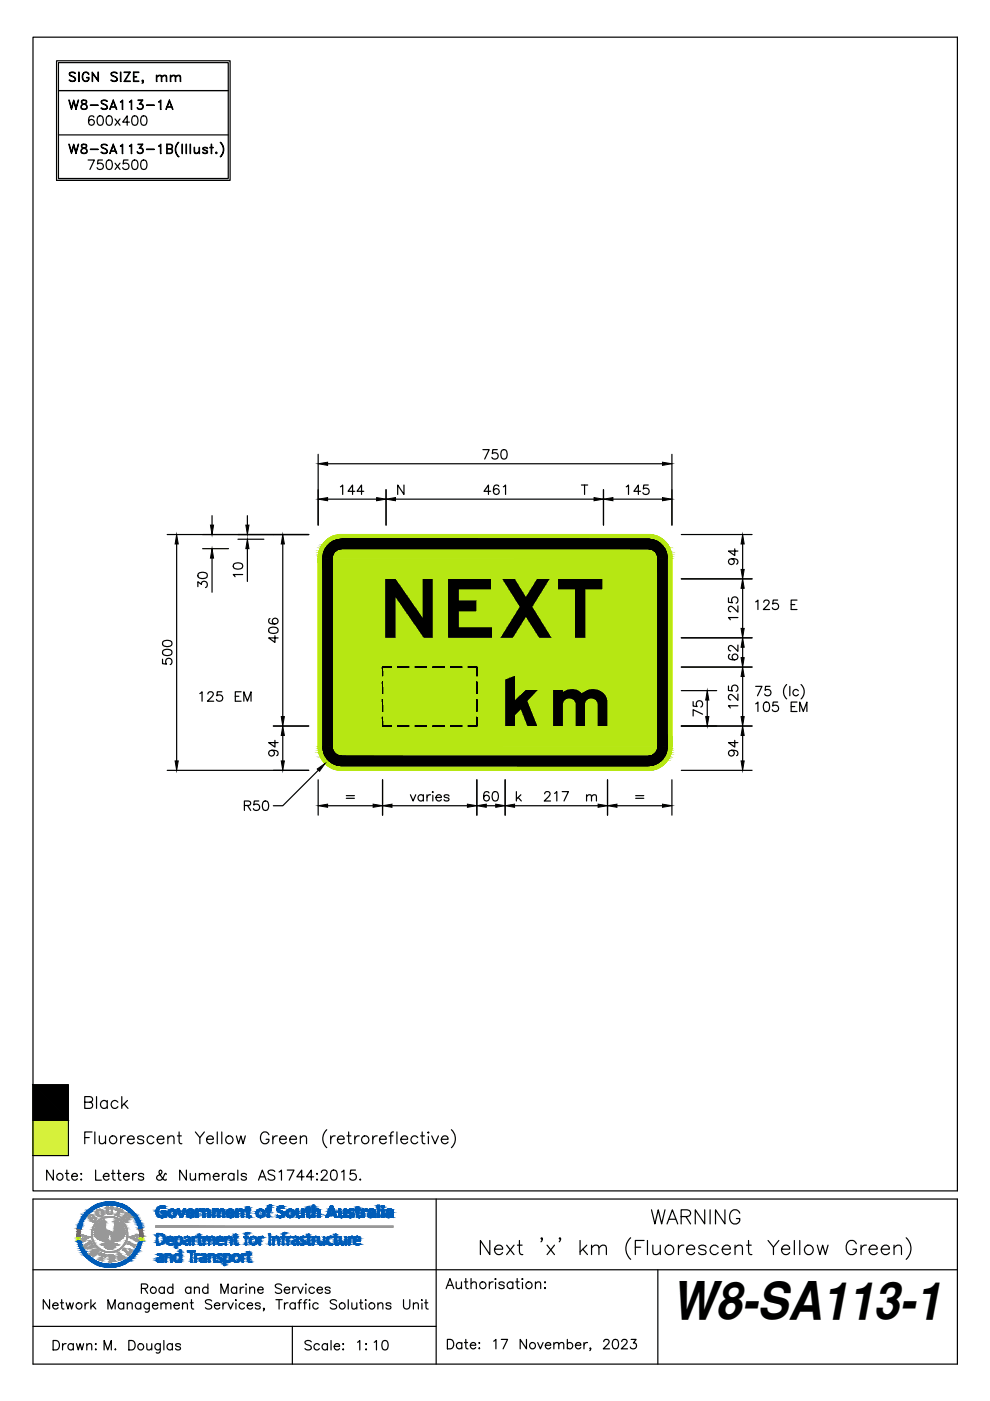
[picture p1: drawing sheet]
<svg xmlns="http://www.w3.org/2000/svg" width="210mm" height="297mm" viewBox="0 0 210 297" stroke-linecap="round" stroke-linejoin="round" font-family="sans-serif">
<defs><g id="words">
<text font-size="17.4" x="80.1" y="135.2">NEXT</text>
<text font-size="14.6" x="105" y="153.9">km</text>
<text font-size="11" x="142.5" y="279.7">W8-SA113-1</text>
</g></defs>
<g fill="none" stroke="#000" stroke-width=".25">
<path d="M7 7.9h196v244.6h-196zM12 12.9h36.8v25.3h-36.8zM12.4 13.3h36v24.5h-36zM12.4 19.2h36M14.9 15.4a.92 .92 0 0 1 1.1 .2h-.2a.71 .71 0 0 0-1 0l.1 .3 .6 .3a.53 .53 0 0 1 .5 .6 .53 .53 0 0 1-.5 .5h-.3l-.5-.3h.2a.71 .71 0 0 0 1 0 .96 .96 0 0 0-1-1l-.2-.2zM16.7 15.3l.1 2zM17.8 15.4a.69 .69 0 0 1 1.1 .4 .7 .7 0 0 0-.8-.4 .7 .7 0 0 0-.6 .6v.5a.64 .64 0 0 0 .5 .7 .64 .64 0 0 0 .8-.4v-.3l-.4-.1h.5a.73 .73 0 0 1-.7 .9 .73 .73 0 0 1-.8-.8 1.21 1.21 0 0 1 .4-1.1zM19.5 15.3l1.3 1.7 .1-1.7v2l-1.3-1.7-.1 1.7zM23.7 15.4a.92 .92 0 0 1 1.2 .2h-.2a.71 .71 0 0 0-1.1 0l.1 .3 .7 .3a.53 .53 0 0 1 .5 .6 .53 .53 0 0 1-.5 .5h-.4l-.5-.3h.2a.71 .71 0 0 0 1.1 0 .96 .96 0 0 0-1.1-1l-.2-.2zM25.5 15.3l.1 2zM27.5 15.4l-1.2-.1h1.3l-1.2 2M27.5 15.3l-1.2 2h1.3l-1.2-.1"/>
<path d="M28.3 15.3h1.1l-1 .1v1.8l1 .1h-1.1zM28.4 16.2h.6l-.6 .1M30.2 17.1l.1 .1zM30.3 17.6l.1-.4-.2 .1v-.3l.2 .1v.3l-.3 .3M30.3 17.3l.1 .1M33.2 15.9l.1 1.4zM33.3 16.3l.4-.4 .5 .1 .1 1.3-.1-1a.4 .4 0 0 0-.7-.2zM34.3 16.3l.5-.4 .5 .1v1.3v-1a.4 .4 0 0 0-.7-.2zM36.1 15.9l.1 1.4zM36.2 16.3l.5-.4 .5 .1 .1 1.3-.1-1a.4 .4 0 0 0-.7-.2zM37.3 16.3l.4-.4 .5 .1 .1 1.3-.1-1a.4 .4 0 0 0-.7-.2zM12.4 38.2h36"/>
<path d="M12.4 28.6h36M14.6 21.2l.6 1.7 .4-1.7 .5 1.7 .6-1.7-.6 2-.5-1.7-.4 1.7zM14.6 30.6l.6 1.7 .4-1.7 .5 1.7 .6-1.7-.6 2-.5-1.8-.4 1.8zM17.3 22.9l.2 .2M17.3 32.3l.2 .2M17.3 21.3v.6l.7 .3a.49 .49 0 0 1 .4 .4 .49 .49 0 0 1-.4 .5l-.7-.1a.54 .54 0 0 1 .3-.8l.6-.2 .2-.5a.75 .75 0 0 0-1.1-.2zM17.3 21.4h1M17.3 30.7v.5l.7 .3a.49 .49 0 0 1 .4 .5 .49 .49 0 0 1-.4 .5l-.7-.1a.54 .54 0 0 1 .3-.9l.6-.2 .2-.5a.75 .75 0 0 0-1.1-.1zM17.3 30.8h1M17.4 21.3a.4 .4 0 0 0 .2 .7 .7 .7 0 0 1 .8 .3 .7 .7 0 0 1-.1 .8 .81 .81 0 0 1-1.1-.3 .98 .98 0 0 1 1-.9v-.6M17.4 30.7a.4 .4 0 0 0 .2 .6 .7 .7 0 0 1 .8 .4 .7 .7 0 0 1-.1 .8 .81 .81 0 0 1-1.1-.3 .98 .98 0 0 1 1-1v-.5M18.4 22.9l-.3 .2"/>
<path d="M18.4 32.3l-.3 .2M18.7 33.9h1.3l-.9 2M19.2 22.3h1.6zM19.2 31.6l1.6 .1zM19.9 24.8a.59 .59 0 0 0-.8-.1 1.2 1.2 0 0 0 .2 1.9 .62 .62 0 0 0 .7-.6 .62 .62 0 0 0-.6-.7 .62 .62 0 0 0-.6 .6M20.9 24.7a.65 .65 0 0 1 .9 .2 1.01 1.01 0 0 1-.6 1.7 1.28 1.28 0 0 1-.3-1.9zM21.4 21.5a.88 .88 0 0 1 1.4 0h-.2a.71 .71 0 0 0-1.1 0l.1 .4 .7 .3a.53 .53 0 0 1 .5 .5 .53 .53 0 0 1-.5 .5h-.4l-.5-.3h.2a.71 .71 0 0 0 1.1 0 .96 .96 0 0 0-1.1-.9zM21.6 30.7a.92 .92 0 0 1 1.2 .1h-.2a.71 .71 0 0 0-1.1 0l.1 .4 .7 .3a.53 .53 0 0 1 .5 .5 .53 .53 0 0 1-.5 .6h-.4l-.5-.3h.2a.71 .71 0 0 0 1.1 0 .96 .96 0 0 0-1.1-1l-.2-.3zM21.7 33.9h-.9l-.1 .9a.71 .71 0 0 1 1 0 .71 .71 0 0 1-.1 1 .71 .71 0 0 1-1-.3M22.8 24.7a.65 .65 0 0 1 .9 .2 1.01 1.01 0 0 1-.6 1.7 1.28 1.28 0 0 1-.3-1.9zM22.8 34a.65 .65 0 0 1 .9 .3 1.01 1.01 0 0 1-.6 1.6 1.28 1.28 0 0 1-.3-1.9zM23.4 22.7h1.2"/>
<path d="M23.4 32.1h1.2M23.5 22.6h1M23.5 32h1M24 21.2l.8 2-.8-1.7-.7 1.7zM24 30.6l.8 2-.8-1.8-.7 1.8zM24.4 25.2l1 1.4M24.4 34.6l1 1.3M25.4 25.2l-1 1.4M25.4 34.6l-1 1.3M25.5 21.6l.5-.4v2l-.1-1.8zM25.5 30.9l.5-.3v2l-.1-1.8zM27.2 33.9h-1l-.1 .9a.71 .71 0 0 1 1.1 0 .71 .71 0 0 1-.2 1 .71 .71 0 0 1-1-.3"/>
<path d="M27.4 21.6l.5-.4v2l-.1-1.8zM27.4 25.9h-1.4l1-1.3v2M27.4 30.9l.5-.3v2l-.1-1.8zM28.2 24.7a.65 .65 0 0 1 1 .2 1.01 1.01 0 0 1-.7 1.7 1.28 1.28 0 0 1-.3-1.9zM28.2 34a.65 .65 0 0 1 1 .3 1.01 1.01 0 0 1-.7 1.6 1.28 1.28 0 0 1-.3-1.9zM29.2 22.9l.2 .2M29.2 32.3l.2 .2M29.6 22a.67 .67 0 0 1 .8 .5 .67 .67 0 0 1-.5 .8 .67 .67 0 0 1-.8-.5h.1a.64 .64 0 0 0 .6 .3 .64 .64 0 0 0 .5-.4M29.6 31.3a.67 .67 0 0 1 .8 .6 .67 .67 0 0 1-.5 .7 .67 .67 0 0 1-.8-.4h.1a.64 .64 0 0 0 .6 .3 .64 .64 0 0 0 .5-.4M29.9 22.1l.4 .4-.1 .4-.3 .2M29.9 31.4l.4 .5-.1 .4-.3 .2M30.1 24.7a.65 .65 0 0 1 1 .2 1.01 1.01 0 0 1-.7 1.7 1.28 1.28 0 0 1-.3-1.9z"/>
<path d="M30.1 34a.65 .65 0 0 1 1 .3 1.01 1.01 0 0 1-.7 1.6 1.28 1.28 0 0 1-.3-1.9zM30.2 21.3l-.9-.1h1l-.7 .9M30.2 21.2l-.7 .9 .6 .1 .2 .2M30.2 30.7l-.9-.1h1l-.7 .8M30.2 30.6l-.7 .8 .6 .1 .2 .3M31.1 22.3h1.6zM31.1 31.6l1.6 .1zM33.6 21.6l.5-.4v2l-.1-1.8zM33.6 30.9l.5-.3v2l-.1-1.8zM35.3 22.7h1.2M35.4 31.5l1-.1v-.6l-1-.1v1.8l1-.1v-.7l-1-.1M35.4 22.6h1"/>
<path d="M35.9 21.2l.8 2-.8-1.7-.7 1.7zM36.1 31.5a.52 .52 0 0 1 .5 .5 .52 .52 0 0 1-.5 .6h-.8v-2h.8a.52 .52 0 0 1 .5 .5 .52 .52 0 0 1-.5 .5M37.8 30.2h.1a2.06 2.06 0 0 0 0 3 1.96 1.96 0 0 1-.1-3zM38.6 30.6l.1 2zM39.4 30.6l.1 2zM40.3 30.6l.1 2zM41.2 31.2l.1 1a.4 .4 0 0 0 .6 .2l.3-.2-.5 .4-.4-.1zM42.2 31.2l.1 1.4zM43.1 32.4h.8M43.1 31.6l.8 .4 .1 .3a.6 .6 0 0 1-1 0l.2 .2M43.1 31.4h.8M43.2 31.3v.4"/>
<path d="M43.8 31.3l.2 .2a.6 .6 0 0 0-1 0l.1 .2 .8 .4M43.8 32v.5M44.5 31.2l.7 .1zM44.8 30.6l.1 2zM45.8 32.3l.2 .1-.1 .2-.2-.1zM45.8 32.4l.1 .1zM46.7 30.2a1.89 1.89 0 0 1 0 3 2.06 2.06 0 0 0 0-3zM67.5 96.3v15M69.5 98.3h71M102.4 95.3h1.3l-.9 2M105.4 95.3h-.9l-.1 .9a.71 .71 0 0 1 1.1 0 .71 .71 0 0 1-.2 1 .71 .71 0 0 1-1-.2M106.5 95.4a.65 .65 0 0 1 .9 .3 1.01 1.01 0 0 1-.6 1.6 1.28 1.28 0 0 1-.3-1.9z"/>
<path d="M142.5 96.3v15M35.5 113.3h30M37.5 115.3v46M43 116.3h5.5M45 109.3v2M45 118.3v7.3M49.6 119.6a1.28 1.28 0 0 1 1.9 .3v.2a1.15 1.15 0 0 1-2 0zM50.5 114.3h5.5M52.5 109.3v2M52.5 116.3v7M60 115.3v36.6M68.5 118.3v40"/>
<path d="M68.5 118.3a4 4 0 0 1 4-4h65a4 4 0 0 1 4 4v40a4 4 0 0 1-4 4M69.5 105.8h10.4M71 116.9l.9-.5 .6-.1h65a1.99 1.99 0 0 1 2 2v40a1.99 1.99 0 0 1-2 2h-65a2.01 2.01 0 0 1-2-2v-40v-.5zM72.2 103.2l.5-.4v2M75.2 104.2h-1.4l1-1.4v2M77.1 104.2h-1.4l1-1.4v2M81.9 103.8v7.5M83.9 105.8h42.1M85.7 102.8v2l-1.4-2v2M104 104.2h-1.4l1-1.4v2M105.8 103.1a.59 .59 0 0 0-.9-.2 1.2 1.2 0 0 0 .3 1.9 .62 .62 0 0 0 .7-.5 .62 .62 0 0 0-.6-.7 .62 .62 0 0 0-.7 .6M106.7 103.2l.5-.4v2"/>
<path d="M123.3 102.8h1.3M123.9 102.8v2M128 103.8v7.5M130 105.8h10.5M132.8 103.2l.5-.4v2M135.8 104.2h-1.4l1-1.4v2M137.4 102.8h-.9l-.1 .9a.71 .71 0 0 1 1.1 0 .71 .71 0 0 1-.2 1 .71 .71 0 0 1-1-.2M144.5 113.3h15M155.1 118.5a.62 .62 0 0 1 .5 .8 .62 .62 0 0 1-.9 .3 .62 .62 0 0 1 0-1 1.8 1.8 0 0 1 1.7 .1 .59 .59 0 0 1-.2 .9M155.8 116.4v1.4l-1.3-1h2M157.5 115.3v5.4M34.5 139.8v.9l.8 .1a.71 .71 0 0 1 0-1.1 .71 .71 0 0 1 1.1 .2 .71 .71 0 0 1-.3 1"/>
<path d="M34.6 138a1.28 1.28 0 0 1 1.9 .2v.2a1.15 1.15 0 0 1-2 0zM34.6 136a1.28 1.28 0 0 1 1.9 .3v.2a1.15 1.15 0 0 1-2 0zM42 124.4v-1.1l.7 .6a.67 .67 0 0 1 1.1-.5 .67 .67 0 0 1-.2 1.2M42 121.6a1.28 1.28 0 0 1 2 .3v.2a1.15 1.15 0 0 1-2 0zM51.5 121.8h-2l.3 .5M57.1 133.3a1.28 1.28 0 0 1 1.9 .2v.2a1.15 1.15 0 0 1-2 0zM57.2 131.2a.59 .59 0 0 0-.1 .8 1.2 1.2 0 0 0 1.9-.3 .62 .62 0 0 0-.6-.6 .62 .62 0 0 0-.7 .5 .62 .62 0 0 0 .6 .7M58.3 134.8v1.4l-1.3-.9h2M144.5 122.7h15M144.5 135.2h15M154.5 126.7v1l.8 .1a.71 .71 0 0 1 0-1.1 .71 .71 0 0 1 1.1 .2 .71 .71 0 0 1-.3 1M154.7 138.8a.59 .59 0 0 0-.2 .8 1.2 1.2 0 0 0 2-.3 .62 .62 0 0 0-.6-.6 .62 .62 0 0 0-.7 .5 .62 .62 0 0 0 .6 .7"/>
<path d="M156.5 130.9h-2l.3 .5M156.5 128.5v1.3l-1-1a.6 .6 0 0 0-1-.1v.6l.4 .4M156.5 136.8v1.3l-1-1a.6 .6 0 0 0-1 0v.5l.4 .4M157.5 124.7v8.5M157.5 137.2v2.2M160.2 127.6l.5-.4v2M161.9 127.7l.4-.5 .7 .2a.62 .62 0 0 1-.2 .9l-1 .9h1.4M164.9 127.2h-1l-.1 .9a.71 .71 0 0 1 1.1 0 .71 .71 0 0 1-.1 1 .71 .71 0 0 1-1.1-.3M167.7 128.2h.8M169 127.2h-1.3v2h1.3M42.4 147.1l.4-.4v2M44.1 147.1l.4-.4 .6 .2a.62 .62 0 0 1-.2 .8l-.9 1h1.3"/>
<path d="M47 146.7h-.9l-.1 .8a.71 .71 0 0 1 1.1 0 .71 .71 0 0 1-.2 1.1 .71 .71 0 0 1-1-.3M49.9 147.6h.8M51.1 146.7h-1.2v2h1.2M51.7 148.7v-2l.8 2 .7-2v2M57.6 159.1a.62 .62 0 0 1 .6 .8 .62 .62 0 0 1-1 .3 .62 .62 0 0 1 0-1 1.8 1.8 0 0 1 1.7 .1 .59 .59 0 0 1-.2 .9M58 153.9h7.5M58.3 157v1.4l-1.3-1h2M60 155.9v5.4M68.5 158.3a4 4 0 0 0 4 4M144.5 141.4h15M144.5 153.9h15M144.5 146.4h7.5"/>
<path d="M147 148.8v.9l.8 .1a.71 .71 0 0 1 0-1.1 .71 .71 0 0 1 1.1 .2 .71 .71 0 0 1-.3 1M149 151.4l-2-.9v1.3M150 148.4v3.5M154.5 145.4v1l.8 .1a.71 .71 0 0 1 0-1.1 .71 .71 0 0 1 1.1 .2 .71 .71 0 0 1-.3 1M155.1 159.1a.62 .62 0 0 1 .5 .8 .62 .62 0 0 1-.9 .3 .62 .62 0 0 1 0-1 1.8 1.8 0 0 1 1.7 .1 .59 .59 0 0 1-.2 .9M155.8 157v1.4l-1.3-1h2M156.5 149.6h-2l.3 .5M156.5 147.2v1.3l-1-1a.6 .6 0 0 0-1-.1v.6l.4 .4M157.5 143.4v8.5M157.5 155.9v5.4M160.2 145.5h1.4l-1 2M160.2 149.2l.5-.3v2"/>
<path d="M162.1 148.9a.65 .65 0 0 1 1 .3 1.01 1.01 0 0 1-.7 1.7 1.28 1.28 0 0 1-.3-2zM163.3 145.5h-1l-.1 .9a.71 .71 0 0 1 1.1 0 .71 .71 0 0 1-.1 1 .71 .71 0 0 1-1.1-.3M164.9 148.9h-1l-.1 .8a.71 .71 0 0 1 1.1 0 .71 .71 0 0 1-.1 1 .71 .71 0 0 1-1.1-.2M166.8 145.1a2.06 2.06 0 0 0 0 3.1M167.5 145.5v2M167.7 149.8h.8M169 148.9h-1.3v2h1.3M169.3 146.5a.64 .64 0 0 0-1-.1 .64 .64 0 0 0 0 .9 .64 .64 0 0 0 1-.1M169.6 150.9v-2l.7 2 .8-2v2M169.8 145.1a2.06 2.06 0 0 1 0 3.1M35.5 163.3h30M51.8 170.8l1.2-.1 .1-.3v-.4l-.4-.2h-.9v2"/>
<path d="M52.5 170.8l.6 1M54.9 169.8h-1l-.1 .9a.71 .71 0 0 1 1.1 0 .71 .71 0 0 1-.1 1 .71 .71 0 0 1-1.1-.3M55.9 169.9a.65 .65 0 0 1 1 .3 1.01 1.01 0 0 1-.7 1.6 1.28 1.28 0 0 1-.3-1.9zM67.5 165.3v7.5M67.5 163.3l-7.5 7.5h-2M69.5 170.8h9.6M72.5 162.3h65M73.4 168.7h1.7M73.4 169.3h1.7M81.1 165.3v7.5M83.1 170.8h16M87 168.5l.6 1.3 .5-1.3"/>
<path d="M89.8 168.8a.64 .64 0 0 0-1-.1 .64 .64 0 0 0 0 .9 .64 .64 0 0 0 1-.1M89.8 168.5v1.3M90.5 168.5v1.3M91.3 168.5a.64 .64 0 0 0-.8 .6M91.8 167.8v.2zM91.8 168.6v1.2M92.4 169.1h1.2a.61 .61 0 0 0-.9-.5 .61 .61 0 0 0-.2 .9 .6 .6 0 0 0 1.1 0M95.2 168.8a.6 .6 0 0 0-1.1 0l.3 .3 .7 .2 .1 .2a.6 .6 0 0 1-1.1 0M101.1 165.3v7.5M103.1 170.8h2M103.7 168.1a.59 .59 0 0 0-.9-.2 1.19 1.19 0 0 0 .3 1.9 .62 .62 0 0 0 .7-.5 .62 .62 0 0 0-.6-.7 .62 .62 0 0 0-.7 .6M104.6 167.9a.65 .65 0 0 1 1 .3 1 1 0 0 1-.7 1.6 1.26 1.26 0 0 1-.3-1.9z"/>
<path d="M107.1 165.3v7.5M109.1 170.8h17.7M109.5 167.8v2M109.9 169.1l.6 .7M110.4 168.5l-.9 .9M115.5 168.3l.4-.5 .6 .2a.62 .62 0 0 1-.2 .9l-.9 .9h1.3M117.6 168.2l.5-.4v2M119.2 167.8h1.3l-.9 2M124.4 168.9l.4-.4 .5 .1 .1 1.2M124.4 168.5v1.3M125.4 168.9l.5-.4 .5 .1 .1 1.2M128.8 165.3v7.5"/>
<path d="M130.8 170.8h9.7M134.8 168.7h1.7M134.8 169.3h1.7M142.5 165.3v7.5M144.5 163.3h15M7 237.5h7.5v7.5h-7.5zM7 230h7.5v7.5h-7.5zM18 233.7l1.4-.1a.59 .59 0 0 0 0-1l-1.4-.1v2.5h1a.66 .66 0 0 0 .7-.7 .66 .66 0 0 0-.7-.6M19.5 240h-1.5v2.5M20.1 240v2.5M20.5 232.5v2.5M22.7 233.7a.8 .8 0 0 0-1.1-.1 .8 .8 0 0 0 0 1.2 .8 .8 0 0 0 1.1-.2"/>
<path d="M22.7 233.3v1.7M25 233.7a.8 .8 0 0 0-1.2-.1 .8 .8 0 0 0 0 1.2 .8 .8 0 0 0 1.2-.2M25.8 232.5v2.5M26.3 234l.8 1M27 233.3l-1.2 1.2M38 240v2l.1 .4 .5 .1M41.4 240l1 1.2v1.3M43.3 240l-.9 1.2M46.1 240v2.5M47 240v2.5M69.3 239.5a2.57 2.57 0 0 0 0 3.8M73.9 240v2l.1 .4 .5 .1"/>
<path d="M83.4 240l-.4 .1-.2 .4v2M84.2 240v2.5M89.5 240v2l.1 .4 .5 .1M90.8 240l.1 .1-.1 .1-.1-.1zM95.7 239.5a2.57 2.57 0 0 1 0 3.8M7 254.2h196v35h-196zM11.3 248.1v2.1l-1.4-2.1v2.1M13.9 248.8h.7M14.2 248.1v1.7l.1 .3 .4 .1M15.2 249.4h1.2a.66 .66 0 0 0-.9-.6 .66 .66 0 0 0-.2 1.1 .64 .64 0 0 0 1.1 0M17.1 250.1h.2zM17.2 248.8v.2z"/>
<path d="M18 241.2h.9M20.3 248.1v2.1h1.2M21.1 240.8l.1 1.6 .6 .1 .6-.5M21.9 249.4h1.2a.66 .66 0 0 0-.9-.6 .66 .66 0 0 0-.2 1.1 .64 .64 0 0 0 1.1 0M22.4 240.8v1.7M23.6 248.8h.8M23.9 248.1v1.7l.1 .3 .4 .1M24.9 248.8h.7M25.2 248.1v1.7l.1 .3 .4 .1M25.6 240.8v1.7M26.2 249.4h1.2a.66 .66 0 0 0-.9-.6 .66 .66 0 0 0-.2 1.1 .64 .64 0 0 0 1.1 0M26.5 240.8a.8 .8 0 0 0-.9 .8"/>
<path d="M27 241.6h1.4a.74 .74 0 0 0-.8-.8 .74 .74 0 0 0-.6 1 .77 .77 0 0 0 .6 .7 .77 .77 0 0 0 .8-.4M28.1 248.8v1.4M28.9 248.8a.7 .7 0 0 0-.8 .6M30.5 249.1a.64 .64 0 0 0-1.2 0l.3 .3 .8 .2 .1 .3a.64 .64 0 0 1-1.2 0M30.5 241.2a.75 .75 0 0 0-1.3 0l.3 .4 .9 .2 .1 .3a.77 .77 0 0 1-1.3 0M32.6 241.2a.8 .8 0 0 0-1.2-.1 .8 .8 0 0 0 0 1.2 .8 .8 0 0 0 1.2-.2M33.3 241.6h1.5a.74 .74 0 0 0-.9-.8 .74 .74 0 0 0-.6 1 .77 .77 0 0 0 .6 .7 .77 .77 0 0 0 .9-.4M35.2 249l-.1-.2-.2 .1-.3 .7a.76 .76 0 0 1-.6 .6 .76 .76 0 0 1-.8-.4l.2-.5 .7-.4a.46 .46 0 0 0 .2-.4 .46 .46 0 0 0-.3-.4l-.2 .1a1.79 1.79 0 0 0 .9 1.9l.4 .1 .1-.2M35.6 241.3l.6-.5 .6 .1 .1 1.6M35.6 240.8v1.7M37.6 240.8h.8M39.5 248.1v2.1l-1.4-2.1v2.1"/>
<path d="M40.3 248.8l.1 1.3 .5 .1 .6-.4M41.5 248.8v1.4M42.3 249.2l.5-.4 .5 .1 .1 1.3M42.3 248.8v1.4M43.4 249.2l.5-.4 .5 .1 .1 1.3M43.8 241.6h1.4a.74 .74 0 0 0-.8-.8 .74 .74 0 0 0-.6 1 .77 .77 0 0 0 .6 .7 .77 .77 0 0 0 .8-.4M45.2 249.4h1.3a.66 .66 0 0 0-1-.6 .66 .66 0 0 0-.2 1.1 .64 .64 0 0 0 1.2 0M47.2 248.8v1.4M48 248.8a.7 .7 0 0 0-.8 .6M49.6 249.1a.68 .68 0 0 0-1-.1 .68 .68 0 0 0 0 1 .68 .68 0 0 0 1-.1M49.6 248.8v1.4M50.1 240.8l.5 1.7 .5-1.7 .4 1.7 .5-1.7"/>
<path d="M50.4 248.1v2.1M52.2 249.1a.64 .64 0 0 0-1.1 0l.3 .3 .7 .2 .1 .3a.64 .64 0 0 1-1.1 0M54.8 250.2l.8-2.1 .8 2.1M55.1 249.5h1M57 240.6a.91 .91 0 0 0-1-.6 .91 .91 0 0 0-.8 .9 1.09 1.09 0 0 0 .3 1.2 1.09 1.09 0 0 0 1.2 .3l.3-.5v-.3h-.6M57.8 240.8v1.7M58.3 248.4a.81 .81 0 0 0-.8-.4 .81 .81 0 0 0-.7 .6l.2 .3 .8 .3a.52 .52 0 0 1 .4 .4 .52 .52 0 0 1-.1 .5 .98 .98 0 0 1-1.3-.2M58.8 240.8a.8 .8 0 0 0-1 .8M59.2 248.5l.5-.4v2.1M59.3 241.6h1.4a.74 .74 0 0 0-.9-.8 .74 .74 0 0 0-.5 1 .77 .77 0 0 0 .6 .7 .77 .77 0 0 0 .8-.4M60.9 248.1h1.4l-1 2.1M61.4 241.6h1.5a.74 .74 0 0 0-.9-.8 .74 .74 0 0 0-.6 1 .77 .77 0 0 0 .6 .7 .77 .77 0 0 0 .9-.4"/>
<path d="M63.7 241.3l.6-.5 .6 .1 .1 1.6M63.7 240.8v1.7M64.5 249.5h-1.6l1.1-1.4v2.1M66.5 249.5h-1.5l1-1.4v2.1M67.1 250.1h.2zM67.2 248.8v.2zM68.1 248.6l.2-.4a.69 .69 0 0 1 1 .1 .69 .69 0 0 1-.2 .9l-1.1 1h1.5M70.1 240.8v1.7M70.4 248.2a.7 .7 0 0 1 1 .3 1.75 1.75 0 0 1-.2 1.6 .7 .7 0 0 1-1-.3 1.79 1.79 0 0 1 .2-1.6zM71.1 240.8a.8 .8 0 0 0-1 .8M71.5 241.6h1.5a.74 .74 0 0 0-.9-.8 .74 .74 0 0 0-.6 1 .77 .77 0 0 0 .6 .7 .77 .77 0 0 0 .9-.4M72.4 248.5l.5-.4v2.1"/>
<path d="M73.6 240.8h.8M75.2 240.8v1.7M75.4 248.1h-1.1l-.1 .9a.75 .75 0 0 1 1.2 0 .75 .75 0 0 1-.2 1.1 .75 .75 0 0 1-1.1-.3M76.2 240.8a.8 .8 0 0 0-1 .8M76.3 250.1h.2zM79 240.8v1.7M80 240.8a.8 .8 0 0 0-1 .8M80.5 241.6h1.4a.77 .77 0 0 0-1.1-.7 .77 .77 0 0 0-.2 1.2 .76 .76 0 0 0 1.3 0M82.5 240.8h.8M85 241.6h1.4a.74 .74 0 0 0-.8-.8 .74 .74 0 0 0-.6 1 .77 .77 0 0 0 .6 .7 .77 .77 0 0 0 .8-.4M88.6 241.2a.8 .8 0 0 0-1.2-.1 .8 .8 0 0 0 0 1.2 .8 .8 0 0 0 1.2-.2M89.2 240.8h.8"/>
<path d="M90.8 240.9v1.6M91.5 240.8l.8 1.7 .7-1.7M92.5 254.2v35M93.6 241.6h1.4a.74 .74 0 0 0-.9-.8 .74 .74 0 0 0-.5 1 .77 .77 0 0 0 .5 .7 .77 .77 0 0 0 .9-.4M138.1 256.5l.8 3 .7-3 .7 3 .7-3M141.4 259.5l1.2-3 1.1 3M141.8 258.5h1.5M144.4 257.9h1.3l.4-.1a.69 .69 0 0 0 0-1.2l-1.7-.1v3M145.4 257.9l1 1.6M149.4 256.5v3l-2-3v3M150.6 256.5v3M153.7 256.5v3l-2-3v3"/>
<path d="M156.8 257.2a1.1 1.1 0 0 0-1.2-.7 1.1 1.1 0 0 0-.9 1.1 1.31 1.31 0 0 0 .3 1.5 1.31 1.31 0 0 0 1.4 .3l.4-.6v-.4h-.7M7 269.2h196M10.5 275.6v1.9l-1.3-1.9v1.9M11.2 276.8h1.1a.61 .61 0 0 0-.8-.5 .61 .61 0 0 0-.2 1 .6 .6 0 0 0 1 0M12.8 276.2h.7M13.1 275.6v1.6l.1 .2 .4 .1M14 276.2l.4 1.3 .4-1.3 .4 1.3 .4-1.3M18 276.2v1.3M18.8 276.2a.65 .65 0 0 0-.8 .6M19.3 275.6v1.9M19.7 276.8l.6 .7M20.2 276.2l-.9 1"/>
<path d="M22.9 277.5v-1.9l.8 1.9 .7-1.9v1.9M26.2 276.5a.64 .64 0 0 0-.9-.1 .64 .64 0 0 0 0 1 .64 .64 0 0 0 .9-.1M26.2 276.2v1.3M27 276.6l.5-.4 .4 .1 .1 1.2M27 276.2v1.3M29.8 276.5a.64 .64 0 0 0-.9-.1 .64 .64 0 0 0 0 1 .64 .64 0 0 0 .9-.1M29.8 276.2v1.3M30 273.2l1.1-.1 .2-.3-.1-.4-.4-.2h-.8v2M30.6 273.2l.7 1M31.7 276.2v1.5a.52 .52 0 0 1-.4 .5 .52 .52 0 0 1-.5-.1M31.7 276.5a.64 .64 0 0 0-1-.1 .64 .64 0 0 0 0 1 .64 .64 0 0 0 1-.1M32.3 276.8h1.2a.61 .61 0 0 0-.9-.5 .61 .61 0 0 0-.2 1 .6 .6 0 0 0 1.1 0"/>
<path d="M34.1 276.6l.5-.4 .5 .1 .1 1.2M34.1 276.2v1.3M34.8 273.2a.64 .64 0 0 0-.9-.1 .64 .64 0 0 0 0 .9 .64 .64 0 0 0 .9-.1M34.8 272.9v1.3M35.2 276.6l.5-.4 .4 .1 .1 1.2M36.7 273.2a.64 .64 0 0 0-1-.1 .64 .64 0 0 0 0 .9 .64 .64 0 0 0 1-.1M36.7 272.2v2M36.9 276.8h1.1a.61 .61 0 0 0-.8-.5 .61 .61 0 0 0-.2 1 .6 .6 0 0 0 1 0M38.7 276.6l.5-.4 .4 .1 .1 1.2M38.7 276.2v1.3M40.3 276.2h.7M40.5 273.2a.64 .64 0 0 0-1-.1 .64 .64 0 0 0 0 .9 .64 .64 0 0 0 1-.1"/>
<path d="M40.5 272.9v1.3M40.6 275.6v1.6l.1 .2 .4 .1M41.2 273.3l.5-.4 .5 .1 .1 1.2M41.2 272.9v1.3M44.1 273.2a.64 .64 0 0 0-1-.1 .64 .64 0 0 0 0 .9 .64 .64 0 0 0 1-.1M44.1 272.2v2M44.9 275.8a.75 .75 0 0 0-.7-.3 .75 .75 0 0 0-.6 .5l.1 .3 .8 .3a.49 .49 0 0 1 .4 .4 .49 .49 0 0 1-.2 .4 .92 .92 0 0 1-1.1-.1M45.5 276.8h1.1a.61 .61 0 0 0-.9-.5 .61 .61 0 0 0-.1 1 .6 .6 0 0 0 1 0M46.8 274.2v-2l.8 2 .8-2v2M47.3 276.2v1.3M48 276.2a.65 .65 0 0 0-.7 .6M48.3 276.2l.6 1.3 .6-1.3"/>
<path d="M50 275.6v.1zM50 276.3v1.2M50.2 273.2a.64 .64 0 0 0-1-.1 .64 .64 0 0 0 0 .9 .64 .64 0 0 0 1-.1M50.2 272.9v1.3M50.9 272.9v1.3M51.7 272.9a.64 .64 0 0 0-.8 .6M51.8 276.5a.64 .64 0 0 0-.9-.1 .64 .64 0 0 0 0 1 .64 .64 0 0 0 .9-.1M52.2 272.2v.2zM52.2 273v1.2M52.4 276.8h1.2a.61 .61 0 0 0-.9-.5 .61 .61 0 0 0-.2 1 .6 .6 0 0 0 1.1 0M52.9 273.3l.5-.4 .5 .1 .1 1.2M52.9 272.9v1.3"/>
<path d="M54.7 273.5h1.1a.61 .61 0 0 0-.9-.6 .61 .61 0 0 0-.2 1 .6 .6 0 0 0 1.1 0M55.2 276.5a.62 .62 0 0 0-1.1 0l.3 .3 .7 .2 .1 .3a.6 .6 0 0 1-1.1 0M56 277.4h-.2h.2l-.2 .5M58.5 275.6h1.3M59.2 275.6v1.9M59.7 272.5a.75 .75 0 0 0-.7-.3 .75 .75 0 0 0-.6 .5l.2 .3 .7 .3a.49 .49 0 0 1 .4 .3 .49 .49 0 0 1-.2 .5 .92 .92 0 0 1-1.1-.2M60.3 273.5h1.1a.61 .61 0 0 0-.9-.6 .61 .61 0 0 0-.1 1 .6 .6 0 0 0 1 0M60.3 276.2v1.3M61.1 276.2a.65 .65 0 0 0-.8 .6M62.1 272.9v1.3M62.6 276.5a.64 .64 0 0 0-.9-.1 .64 .64 0 0 0 0 1 .64 .64 0 0 0 .9-.1M62.6 276.2v1.3"/>
<path d="M62.8 272.9a.64 .64 0 0 0-.7 .6M63.1 272.9l.6 1.3 .6-1.3M63.2 276.2h.6M63.9 275.6h-.3l-.1 .3v1.6M64.3 276.2h.7M64.8 272.2v.2zM64.8 273v1.2M65.1 275.6h-.4l-.1 .3v1.6M65.6 275.6v.1zM65.6 276.3v1.2M66.7 273.2a.64 .64 0 0 0-1-.1 .64 .64 0 0 0 0 .9 .64 .64 0 0 0 1-.1M67.2 273.5h1.2a.61 .61 0 0 0-.9-.6 .61 .61 0 0 0-.2 1 .6 .6 0 0 0 1.1 0"/>
<path d="M67.5 276.5a.64 .64 0 0 0-1-.1 .64 .64 0 0 0 0 1 .64 .64 0 0 0 1-.1M70 273.2a.6 .6 0 0 0-1.1 0l.3 .3 .7 .1 .1 .3a.6 .6 0 0 1-1.1 0M71.4 275.8a.75 .75 0 0 0-.8-.3 .75 .75 0 0 0-.6 .5l.2 .3 .8 .3a.49 .49 0 0 1 .3 .4 .49 .49 0 0 1-.1 .4 .92 .92 0 0 1-1.2-.1M73.8 275.6v1.9M74.6 276.2l.1 1.2 .5 .1 .4-.3M75.6 276.2v1.3M76.2 276.2h.7M76.5 275.6v1.6l.1 .2 .4 .1M77.6 275.6v.1zM77.6 276.3v1.2M80.1 276.6l.5-.4 .5 .1 .1 1.2M80.1 276.2v1.3"/>
<path d="M82.9 276.5a.62 .62 0 0 0-1.1 0l.3 .3 .7 .2 .1 .3a.6 .6 0 0 1-1.1 0M85.6 275.6v1.4a.67 .67 0 0 0 .6 .6 .67 .67 0 0 0 .7-.6v-1.4M87.7 276.6l.4-.4 .5 .1 .1 1.2M87.7 276.2v1.3M89.5 275.6v.1zM89.5 276.3v1.2M90 276.2h.7M90.3 275.6v1.6l.1 .2 .4 .1M94.6 273.2l.8-2.1 .8 2.1M94.9 272.5h1M96.7 271.8l.1 1.3 .5 .1 .5-.4M97.8 271.8v1.4"/>
<path d="M98.5 271.8h.7M98.8 271.1v1.7l.1 .3 .4 .1M99.9 272.2l.5-.4 .5 .1 .1 1.3M99.9 271.1v2.1M103.7 271.8v1.4M103.9 263v3l-2-3v3M104.6 271.8a.7 .7 0 0 0-.9 .6M104.8 264.9h1.8a.89 .89 0 0 0-1.1-.9 .89 .89 0 0 0-.7 1.1 .92 .92 0 0 0 .7 .9 .92 .92 0 0 0 1.1-.4M105.1 271.1v.2zM105.1 271.9v1.3M106.9 272.1a.64 .64 0 0 0-1.1 0l.3 .3 .7 .2 .1 .3a.64 .64 0 0 1-1.1 0M107.4 264l1.6 2"/>
<path d="M108.7 272.1a.68 .68 0 0 0-1-.1 .68 .68 0 0 0 0 1 .68 .68 0 0 0 1-.1M108.7 271.8v1.4M109 264l-1.6 2M109.3 271.8h.8M109.7 271.1v1.7l.1 .3 .4 .1M109.7 264h1M110.1 263v2.4l.2 .5 .5 .1M110.8 271.1v.2zM110.8 271.9v1.3M113.5 272.2l.5-.4 .5 .1 .1 1.3M113.5 271.8v1.4M115 262.6l-.1 .1-.2-.1 .2-.2a.56 .56 0 0 1-.2 .9"/>
<path d="M115.5 271.9h.2zM115.5 273.1h.2zM116 264l1.6 2M117.6 264l-1.6 2M118.9 262.6l-.2 .1-.1-.1 .1-.2 .2 .2-.3 .7M123 263v3M123.6 264.9l1 1.1M124.4 264l-1.4 1.4M125.4 264.6l.7-.6 .8 .1 .1 1.9M125.4 264v2M127 264.6l.7-.6 .7 .1 .2 .5v1.4M133.7 262.4a3.1 3.1 0 0 0 0 4.6"/>
<path d="M134.7 264.4h1.1M136.6 263h-1.9v3M137.3 263v3M138.4 264v1.4l.2 .5 .7 .1 .7-.6M139.5 269.2v20M140 264v2M143.8 264v2M145 264a.97 .97 0 0 0-1.2 .9M145.6 264.9h1.7a.89 .89 0 0 0-1.1-.9 .89 .89 0 0 0-.6 1.1 .92 .92 0 0 0 .7 .9 .92 .92 0 0 0 1-.4M149.7 264.4a.9 .9 0 0 0-1.6 0l.2 .3 1.3 .4 .1 .5a.91 .91 0 0 1-1.6 0M152.3 264.4a.96 .96 0 0 0-1.4-.1 .96 .96 0 0 0 0 1.4 .96 .96 0 0 0 1.4-.1M153.1 264.9h1.7a.89 .89 0 0 0-1-.9 .89 .89 0 0 0-.7 1.1 .92 .92 0 0 0 .7 .9 .92 .92 0 0 0 1-.4"/>
<path d="M155.9 264.6l.7-.6 .7 .1 .1 1.9M155.9 264v2M158.3 264h1M158.7 263v2.4l.1 .5 .6 .1M162.8 263l1.2 1.4v1.6M165.1 263l-1.1 1.4M165.7 264.9h1.7a.89 .89 0 0 0-1-.9 .89 .89 0 0 0-.7 1.1 .92 .92 0 0 0 .7 .9 .92 .92 0 0 0 1-.4M168.4 263v3M169.6 263v3M173.3 264l.6 2 .5-2 .6 2 .6-2M181.6 263.7a1.1 1.1 0 0 0-1.3-.7 1.1 1.1 0 0 0-.9 1.1 1.31 1.31 0 0 0 .3 1.5 1.31 1.31 0 0 0 1.4 .3l.5-.6v-.4h-.8M182.6 264v2"/>
<path d="M183.7 264a.97 .97 0 0 0-1.1 .9M184.3 264.9h1.7a.89 .89 0 0 0-1-.9 .89 .89 0 0 0-.7 1.1 .92 .92 0 0 0 .7 .9 .92 .92 0 0 0 1-.4M186.8 264.9h1.8a.89 .89 0 0 0-1.1-.9 .89 .89 0 0 0-.7 1.1 .92 .92 0 0 0 .7 .9 .92 .92 0 0 0 1.1-.4M189.6 264.6l.7-.6 .7 .1 .1 .5v1.4M189.6 264v2M192.1 262.4a3.1 3.1 0 0 1 0 4.6M7 281.2h85.5M11.3 284.2h.6a1.07 1.07 0 0 1 .7 1 1.07 1.07 0 0 1-.7 1h-.6zM13.3 284.9v1.3M14 284.9a.64 .64 0 0 0-.7 .6M15.5 285.2a.64 .64 0 0 0-.9-.1 .64 .64 0 0 0 0 .9 .64 .64 0 0 0 .9-.1M15.5 284.9v1.3"/>
<path d="M16.2 284.9l.4 1.3 .4-1.3 .4 1.3 .3-1.3M18.4 285.3l.5-.4 .5 .1 .1 1.2M18.4 284.9v1.3M20.3 284.9v.2zM20.3 286v.2zM22.1 286.2v-2l.7 2 .8-2v2M24.5 286v.2zM27.3 284.2h.7a1.07 1.07 0 0 1 .7 1 1.07 1.07 0 0 1-.7 1h-.7zM31.1 284.9l.1 1.2 .5 .1 .5-.4M32.2 284.9v1.3M34 284.9v1.5a.52 .52 0 0 1-.3 .5 .52 .52 0 0 1-.6-.1M34 285.2a.64 .64 0 0 0-1-.1 .64 .64 0 0 0 0 .9 .64 .64 0 0 0 1-.1"/>
<path d="M34.7 284.2v2M36.6 285.2a.64 .64 0 0 0-1-.1 .64 .64 0 0 0 0 .9 .64 .64 0 0 0 1-.1M36.6 284.9v1.3M38.3 285.2a.6 .6 0 0 0-1.1 0l.3 .3 .7 .1 .1 .3a.6 .6 0 0 1-1.1 0M62 281.2v8M66 284.5a.75 .75 0 0 0-.7-.3 .75 .75 0 0 0-.6 .5l.2 .3 .7 .3a.49 .49 0 0 1 .4 .3 .49 .49 0 0 1-.2 .5 .92 .92 0 0 1-1.1-.2M67.7 285.2a.64 .64 0 0 0-.9-.1 .64 .64 0 0 0 0 .9 .64 .64 0 0 0 .9-.1M69.4 285.2a.64 .64 0 0 0-.9-.1 .64 .64 0 0 0 0 .9 .64 .64 0 0 0 .9-.1M69.4 284.9v1.3M70.2 284.2v2M70.9 285.5h1.1a.61 .61 0 0 0-.9-.6 .61 .61 0 0 0-.1 1 .6 .6 0 0 0 1 0M72.8 284.9v.2z"/>
<path d="M72.8 286v.2zM75.8 284.6l.5-.4v2M77.5 285h.2zM77.5 286.1h.2zM79.3 284.6l.5-.4v2M81.2 284.3a.65 .65 0 0 1 1 .3 1.01 1.01 0 0 1-.7 1.6 1.28 1.28 0 0 1-.3-1.9zM94.9 284h.6a1.07 1.07 0 0 1 .7 1 1.07 1.07 0 0 1-.7 1h-.6zM97.9 284.9a.64 .64 0 0 0-.9-.1 .64 .64 0 0 0 0 1 .64 .64 0 0 0 .9-.1M97.9 284.6v1.4M98.5 284.6h.6M98.8 284v1.6l.1 .3 .3 .1M99.7 285.2h1.2a.61 .61 0 0 0-.9-.5 .61 .61 0 0 0-.2 1 .6 .6 0 0 0 1.1 0"/>
<path d="M101.5 284.7h.2zM101.5 285.9h.2zM104.7 284.4l.4-.4v2M106.3 284h1.3l-.9 2M111.6 284v2l-1.3-2v2M114 284.6l.6 1.4 .5-1.4M115.6 285.2h1.2a.61 .61 0 0 0-.9-.5 .61 .61 0 0 0-.2 1 .6 .6 0 0 0 1.1 0M117.4 285l.5-.4 .5 .1 .1 1.3M117.4 284.6v1.4M118.5 285l.5-.4 .4 .1 .1 1.3M120.3 284.9a.64 .64 0 0 1 .9-.1 .64 .64 0 0 1 0 1 .64 .64 0 0 1-.9-.1M120.3 284v2"/>
<path d="M122 285.2h1.1a.61 .61 0 0 0-.8-.5 .61 .61 0 0 0-.2 1 .6 .6 0 0 0 1 0M123.8 284.6v1.4M124.6 284.6a.64 .64 0 0 0-.8 .6M125.2 285.9h-.1h.1l-.1 .5M128 284.5l.4-.5 .7 .2a.62 .62 0 0 1-.2 .8l-1 1h1.3M130.1 284.1a.65 .65 0 0 1 1 .3 1.01 1.01 0 0 1-.7 1.6 1.28 1.28 0 0 1-.3-1.9zM131.8 284.5l.4-.5 .7 .2a.62 .62 0 0 1-.2 .8l-1 1h1.4M133.8 284h1.1l-.6 .7a.67 .67 0 0 1 .5 1.1 .67 .67 0 0 1-1.2-.2"/>
<circle cx="12.7" cy="249.5" r=".71"/>
<circle cx="24" cy="241.6" r=".83"/>
<circle cx="48.6" cy="241.6" r=".82"/>
<circle cx="77.4" cy="241.6" r=".82"/>
<circle cx="16.7" cy="276.9" r=".66"/>
<circle cx="32.5" cy="273.5" r=".66"/>
<circle cx="72.6" cy="276.9" r=".66"/>
<circle cx="78.8" cy="276.9" r=".66"/>
<circle cx="102.4" cy="272.5" r=".71"/>
<circle cx="112.2" cy="272.5" r=".71"/>
<circle cx="141.9" cy="265" r=".99"/>
<circle cx="171.5" cy="265" r=".99"/>
<circle cx="29.8" cy="285.5" r=".66"/>
<circle cx="112.9" cy="285.3" r=".66"/>
</g>
<g fill="#000" stroke="#000" stroke-width=".21">
<path d="M67.5 98.3l2-.3v.7zM140.5 98l2 .3-2 .4zM37.5 113.3l.3 2h-.7zM44.6 111.3h.7l-.3 2zM45 116.3l.3 2h-.7zM52.1 111.3h.7l-.3 2zM52.5 114.3l.3 2h-.7zM60 113.3l.3 2h-.7zM67.5 105.8l2-.3v.7zM79.9 105.5l2 .3-2 .4zM81.9 105.8l2-.3v.7zM126 105.5l2 .3-2 .4z"/>
<path d="M128 105.8l2-.3v.7zM140.5 105.5l2 .3-2 .4zM157.5 113.3l.3 2h-.7zM157.1 120.7h.7l-.3 2zM157.5 122.7l.3 2h-.7zM157.1 133.2h.7l-.3 2zM157.5 135.2l.3 2h-.7zM157.1 139.4h.7l-.3 2zM60 153.9l.3 2h-.7zM59.6 151.9h.7l-.3 2zM150 146.4l.3 2h-.7zM149.6 151.9h.7l-.3 2z"/>
<path d="M157.5 141.4l.3 2h-.7zM157.1 151.9h.7l-.3 2zM157.5 153.9l.3 2h-.7zM37.1 161.3h.7l-.3 2zM59.6 161.3h.7l-.3 2zM67.3 163l1.6-1.1-1.2 1.6zM67.5 170.8l2-.3v.7zM79.1 170.5l2 .3-2 .4zM81.1 170.8l2-.3v.7zM99.1 170.5l2 .3-2 .4zM101.1 170.8l2-.3v.7zM105.1 170.5l2 .3-2 .4z"/>
<path d="M107.1 170.8l2-.3v.7zM126.8 170.5l2 .3-2 .4zM128.8 170.8l2-.3v.7zM140.5 170.5l2 .3-2 .4zM157.1 161.3h.7l-.3 2z"/>
<path d="M68.5 118.3l2 40v-40zM68.5 118.3l2 40h-2z"/>
<path d="M68.5 118l2 .3v-.3zM68.5 118l2 .3h-2z"/>
<path d="M68.5 117.9h2zM68.5 117.9l2 .1z"/>
<path d="M68.5 117.8l2 .1v-.1zM68.5 117.8l2 .1h-2z"/>
<path d="M68.5 117.5l2 .3 .1-.3zM68.5 117.5l2 .3h-2z"/>
<path d="M68.5 117.5h2.1zM68.5 117.5h2.1z"/>
<path d="M68.6 117.2l2 .3 .2-.3zM68.6 117.2l2 .3h-2.1z"/>
<path d="M68.6 117.2h2.2zM68.6 117.2h2.2z"/>
<path d="M68.7 117l2.1 .2 .1-.2zM68.7 117l2.1 .2h-2.2z"/>
<path d="M68.7 116.8l2.2 .2 .2-.2zM68.7 116.8l2.2 .2h-2.2z"/>
<path d="M68.8 116.8h2.4zM68.8 116.8h2.3z"/>
<path d="M68.8 116.6l2.4 .2 .2-.2zM68.8 116.6l2.4 .2h-2.4z"/>
<path d="M68.9 116.5l2.5 .1 .2-.1zM68.9 116.5l2.5 .1h-2.6z"/>
<path d="M68.9 116.4h2.9zM68.9 116.4l2.7 .1z"/>
<path d="M69 116.4h2.9zM69 116.4h2.8z"/>
<path d="M69 116.3h3.2zM69 116.3l2.9 .1z"/>
<path d="M69 116.3h3.5zM69 116.3h3.2z"/>
<path d="M72.5 114.3h65.3zM72.1 114.3h65.7z"/>
<path d="M72.1 114.3l66.1 .1zM71.7 114.4h66.5z"/>
<path d="M71.7 114.4l66.9 .1zM71.3 114.5h67.3z"/>
<path d="M71.3 114.5l67.7 .1-.4-.1zM70.9 114.6l.4-.1 67.7 .1z"/>
<path d="M70.9 114.6l68.4 .2-.3-.2zM70.6 114.8l.3-.2 68.4 .2z"/>
<path d="M70.6 114.8l69.1 .2-.4-.2zM70.2 115l.4-.2 69.1 .2z"/>
<path d="M70.2 115l69.8 .2-.3-.2zM69.9 115.2l.3-.2 69.8 .2z"/>
<path d="M69.9 115.2l70.4 .3-.3-.3zM69.6 115.5l.3-.3 70.4 .3z"/>
<path d="M69.6 115.5l70.9 .3-.2-.3zM69.6 115.5l70.9 .3h-71.1z"/>
<path d="M69.4 115.8l71.4 .3-.3-.3zM69.4 115.8l71.4 .3h-71.7z"/>
<path d="M69.1 116.1l71.8 .2-.1-.2zM69.1 116.1l71.8 .2h-71.9z"/>
<path d="M137.5 116.3h3.4zM137.5 116.3h3.4z"/>
<path d="M137.7 116.3l3.3 .1zM137.7 116.3l3.3 .1z"/>
<path d="M138 116.4h3zM138 116.4h3z"/>
<path d="M138.1 116.4l2.9 .1zM138.1 116.4l2.9 .1z"/>
<path d="M138.3 116.5l2.8 .1-.1-.1zM138.3 116.5l2.8 .1h-2.6z"/>
<path d="M138.5 116.6l2.6 .2v-.2zM138.5 116.6l2.6 .2h-2.4z"/>
<path d="M138.7 116.8h2.5zM138.7 116.8h2.5z"/>
<path d="M138.8 116.8l2.4 .2v-.2zM138.8 116.8l2.4 .2h-2.2z"/>
<path d="M139 117l2.3 .2-.1-.2zM139 117l2.3 .2h-2.2z"/>
<path d="M139.1 117.2h2.2zM139.1 117.2h2.2z"/>
<path d="M139.1 117.2l2.3 .3-.1-.3zM139.1 117.2l2.3 .3h-2.1z"/>
<path d="M139.3 117.5h2.1zM139.3 117.5h2.1z"/>
<path d="M139.3 117.5l2.1 .3v-.3zM139.3 117.5l2.1 .3h-2z"/>
<path d="M139.4 117.8l2 .1v-.1zM139.4 117.8l2 .1h-2z"/>
<path d="M139.4 117.9l2 .1zM139.4 117.9l2 .1z"/>
<path d="M139.4 118l2.1 .3-.1-.3zM139.4 118l2.1 .3h-2z"/>
<path d="M139.5 118.3l2 40v-40zM139.5 118.3l2 40h-2z"/>
<path d="M68.5 158.3l2 .3v-.3zM68.5 158.3l2 .3h-2z"/>
<path d="M68.5 158.6l2 .1zM68.5 158.6l2 .1z"/>
<path d="M68.5 158.7l2 .2v-.2zM68.5 158.7l2 .2h-2z"/>
<path d="M68.5 158.9l2.1 .2-.1-.2zM68.5 158.9l2.1 .2h-2.1z"/>
<path d="M68.5 159.1l2.1 .1zM68.5 159.1l2.1 .1z"/>
<path d="M68.5 159.2l2.3 .2-.2-.2zM68.5 159.2l2.3 .2h-2.2z"/>
<path d="M68.6 159.4l2.2 .1zM68.6 159.4l2.2 .1z"/>
<path d="M68.6 159.5l2.3 .1-.1-.1zM68.6 159.5l2.3 .1h-2.2z"/>
<path d="M68.7 159.6l2.4 .2-.2-.2zM68.7 159.6l2.4 .2h-2.4z"/>
<path d="M68.7 159.8l2.5 .1zM68.7 159.8l2.5 .1z"/>
<path d="M68.8 159.9l2.6 .1-.2-.1zM68.8 159.9l2.6 .1h-2.6z"/>
<path d="M81.1 153.9h1.9zM81.1 154l1.9-.1z"/>
<path d="M81.1 141.4v1.9zM81.1 141.4v1.9z"/>
<path d="M81.1 144.6v2.5zM81.1 144.6v2.5z"/>
<path d="M81.1 148.3v2.5zM81.1 148.3v2.5z"/>
<path d="M81.1 152.1v1.8zM81.1 152.1v1.8z"/>
<path d="M81.1 141.5l1.9-.1zM81.1 141.4h1.9z"/>
<path d="M84.2 153.9h2.5zM84.2 154l2.5-.1z"/>
<path d="M84.2 141.5l2.5-.1zM84.2 141.4h2.5z"/>
<path d="M88 153.9h2.5zM88 154l2.5-.1z"/>
<path d="M88 141.5l2.5-.1zM88 141.4h2.5z"/>
<path d="M91.7 153.9h2.5zM91.7 154l2.5-.1z"/>
<path d="M91.7 141.5l2.5-.1zM91.7 141.4h2.5z"/>
<path d="M95.5 153.9h2.5zM95.5 154l2.5-.1z"/>
<path d="M95.5 141.5l2.5-.1zM95.5 141.4h2.5z"/>
<path d="M99.2 153.9h1.9zM99.2 154l1.9-.1z"/>
<path d="M101.1 152.1v1.8zM101.1 152.1v1.8z"/>
<path d="M101.1 148.3v2.5zM101.1 148.3v2.5z"/>
<path d="M101.1 144.6v2.5zM101.1 144.6v2.5z"/>
<path d="M101.1 141.4v1.9zM101.1 141.4v1.9z"/>
<path d="M99.2 141.5l1.9-.1zM99.2 141.4h1.9z"/>
<path d="M138.7 159.9l2.4 .1v-.1zM138.5 160l.2-.1 2.4 .1z"/>
<path d="M138.8 159.8h2.4zM138.7 159.9h2.4z"/>
<path d="M139 159.6l2.2 .2v-.2zM139 159.6l2.2 .2h-2.4z"/>
<path d="M139.1 159.5l2.1 .1 .1-.1zM139.1 159.5l2.1 .1h-2.2z"/>
<path d="M139.1 159.4h2.2zM139.1 159.4l2.2 .1z"/>
<path d="M139.3 159.2l2 .2 .1-.2zM139.3 159.2l2 .2h-2.2z"/>
<path d="M139.3 159.1h2.1zM139.3 159.1l2.1 .1z"/>
<path d="M139.4 158.9l2 .2v-.2zM139.4 158.9l2 .2h-2.1z"/>
<path d="M139.4 158.7l2 .2v-.2zM139.4 158.7l2 .2h-2z"/>
<path d="M139.4 158.6h2zM139.4 158.6l2 .1h-2z"/>
<path d="M139.5 158.3l1.9 .3 .1-.3zM139.5 158.3l1.9 .3h-2z"/>
<path d="M68.8 160l2.8 .2-.2-.2zM68.8 160l2.8 .2h-2.7z"/>
<path d="M68.9 160.2h2.9zM68.9 160.2h2.9z"/>
<path d="M68.9 160.2h3zM68.9 160.2h3z"/>
<path d="M69 160.2l3.2 .1zM69 160.2l3.2 .1z"/>
<path d="M69 160.3h3.5zM69 160.3h3.5z"/>
<path d="M72.1 162.3h65.7zM72.1 162.3h65.4z"/>
<path d="M71.7 162.3h66.5zM71.7 162.3h66.1z"/>
<path d="M71.3 162.2h67.3zM71.3 162.2l66.9 .1z"/>
<path d="M70.9 162l67.7 .2 .4-.2zM70.9 162l67.7 .2h-67.3z"/>
<path d="M70.6 161.9l68.4 .1 .3-.1zM70.6 161.9l68.4 .1h-68.1z"/>
<path d="M70.2 161.7l69.1 .2 .4-.2zM70.2 161.7l69.1 .2h-68.7z"/>
<path d="M69.9 161.4l69.8 .3 .3-.3zM69.9 161.4l69.8 .3h-69.5z"/>
<path d="M69.6 161.2l70.4 .2 .3-.2zM69.6 161.2l70.4 .2h-70.1z"/>
<path d="M69.4 160.9l70.9 .3 .2-.3zM69.4 160.9l70.9 .3h-70.7z"/>
<path d="M69.1 160.6l71.4 .3 .3-.3zM69.1 160.6l71.4 .3h-71.1z"/>
<path d="M69 160.3l71.8 .3 .1-.3zM69 160.3l71.8 .3h-71.7z"/>
<path d="M137.7 160.3h3.2zM137.5 160.3h3.4z"/>
<path d="M138 160.2h3zM137.7 160.3h3.2z"/>
<path d="M138.1 160.2h2.9zM138 160.2h3z"/>
<path d="M138.3 160.2h2.7zM138.1 160.2h2.9z"/>
<path d="M138.5 160l2.5 .2 .1-.2zM138.3 160.2l.2-.2 2.5 .2z"/>
<path d="M7 230l7.5 7.5v-7.5zM7 230l7.5 7.5h-7.5z"/>
</g>
<g fill="#b6e713" stroke="#b6e713" stroke-width=".21">
<path d="M72.5 113.3l65.4 .1zM72 113.4h65.9z"/>
<path d="M72 113.4h66.3zM71.6 113.4h66.7z"/>
<path d="M71.6 113.4l67.1 .1zM71.2 113.5h67.5z"/>
<path d="M71.2 113.5l68 .1-.5-.1zM70.7 113.6l.5-.1 68 .1z"/>
<path d="M70.7 113.6l68.9 .2-.4-.2zM70.3 113.8l.4-.2 68.9 .2z"/>
<path d="M70.3 113.8l69.7 .2-.4-.2zM70 114l.3-.2 69.7 .2z"/>
<path d="M70 114l70.3 .2-.3-.2zM69.6 114.2l.4-.2 70.3 .2z"/>
<path d="M69.6 114.2l70.9 .1zM69.5 114.3h71z"/>
<path d="M137.5 114.3h3zM137.5 114.3h3z"/>
<path d="M69.5 114.3h3zM69.5 114.3h2.6z"/>
<path d="M137.8 114.3l2.7 .1zM137.8 114.3l2.7 .1z"/>
<path d="M69.4 114.3h2.7zM69.4 114.4h2.3z"/>
<path d="M138.2 114.4l2.5 .1zM138.2 114.4l2.5 .1z"/>
<path d="M69.4 114.4h2.3zM69.2 114.5h2.1z"/>
<path d="M138.6 114.5h2.1zM138.6 114.5h2.1z"/>
<path d="M69.2 114.5h2.1zM69.2 114.5h2.1z"/>
<path d="M138.6 114.5l2.2 .1-.1-.1zM138.6 114.5l2.2 .1h-1.8z"/>
<path d="M69.2 114.5l1.7 .1 .4-.1zM69.2 114.5l1.7 .1h-1.8z"/>
<path d="M139 114.6l2 .2-.2-.2zM139 114.6l2 .2h-1.7z"/>
<path d="M69.1 114.6l1.5 .2 .3-.2zM68.9 114.8l.2-.2 1.5 .2z"/>
<path d="M139.3 114.8h1.7zM139.3 114.8h1.7z"/>
<path d="M68.9 114.8h1.7zM68.9 114.8h1.7z"/>
<path d="M139.3 114.8l1.9 .2-.2-.2zM139.3 114.8l1.9 .2h-1.5z"/>
<path d="M68.9 114.8l1.3 .2 .4-.2zM68.9 114.8l1.3 .2h-1.5z"/>
<path d="M139.7 115l1.6 .1zM139.7 115l1.6 .1z"/>
<path d="M68.7 115h1.5zM68.6 115.1h1.5z"/>
<path d="M139.8 115.1l1.6 .1-.1-.1zM139.8 115.1l1.6 .1h-1.4z"/>
<path d="M68.6 115.1l1.3 .1 .2-.1zM68.6 115.1l1.3 .1h-1.4z"/>
<path d="M140 115.2l1.6 .3-.2-.3zM140 115.2l1.6 .3h-1.4z"/>
<path d="M68.5 115.2l1.2 .3 .2-.3zM68.5 115.2l1.2 .3h-1.3z"/>
<path d="M140.2 115.5h1.4zM140.2 115.5h1.4z"/>
<path d="M68.4 115.5h1.3zM68.4 115.5h1.2z"/>
<path d="M140.3 115.5l1.5 .3-.2-.3zM140.3 115.5l1.5 .3h-1.3z"/>
<path d="M68.3 115.5l1.1 .3 .2-.3zM68.3 115.5l1.1 .3h-1.3z"/>
<path d="M140.5 115.8h1.3zM140.5 115.8h1.3z"/>
<path d="M68.1 115.8h1.3zM68.1 115.8h1.2z"/>
<path d="M140.6 115.8l1.3 .3-.1-.3zM140.6 115.8l1.3 .3h-1.1z"/>
<path d="M68.1 115.8l1 .3 .2-.3zM68.1 115.8l1 .3h-1.1z"/>
<path d="M140.8 116.1l1.2 .1zM140.8 116.1l1.2 .1z"/>
<path d="M68 116.1h1.1zM68 116.1l1.1 .1h-1.2z"/>
<path d="M140.9 116.2l1.2 .2-.1-.2zM140.9 116.2l1.2 .2h-1.1z"/>
<path d="M67.9 116.2l1 .2 .2-.2zM67.9 116.2l1 .2h-1.1z"/>
<path d="M141 116.4l1.2 .2-.1-.2zM141 116.4l1.2 .2h-1.1z"/>
<path d="M67.8 116.4l1 .2 .1-.2zM67.8 116.4l1 .2h-1z"/>
<path d="M141.1 116.6l1.1 .2v-.2zM141.1 116.6l1.1 .2h-1.1z"/>
<path d="M67.8 116.6l1 .2v-.2zM67.8 116.6l1 .2h-1.1z"/>
<path d="M141.1 116.8l1.2 .2-.1-.2zM141.1 116.8l1.2 .2h-1.1z"/>
<path d="M67.7 116.8l1 .2 .1-.2zM67.7 116.8l1 .2h-1.1z"/>
<path d="M141.2 117l1.1 .2v-.2zM141.2 117l1.1 .2h-1z"/>
<path d="M67.6 117l1 .2 .1-.2zM67.6 117l1 .2h-1z"/>
<path d="M141.3 117.2l1.1 .3-.1-.3zM141.3 117.2l1.1 .3h-1z"/>
<path d="M67.6 117.2l1 .3v-.3zM67.6 117.2l1 .3h-1.1z"/>
<path d="M141.4 117.5h1zM141.4 117.5h1z"/>
<path d="M67.5 117.5h1.1zM67.5 117.5h1z"/>
<path d="M141.4 117.5l1 .4v-.4zM141.4 117.5l1 .4h-1z"/>
<path d="M67.5 117.5l1 .4v-.4zM67.5 117.5l1 .4h-1z"/>
<path d="M141.4 117.9h1zM141.4 117.9h1z"/>
<path d="M67.5 117.9h1zM67.5 117.9h1z"/>
<path d="M141.4 117.9l1.1 .4-.1-.4zM141.4 117.9l1.1 .4h-1z"/>
<path d="M67.5 117.9l1 .4v-.4zM67.5 117.9l1 .4h-1z"/>
<path d="M141.5 118.3l1 40v-40zM141.5 118.3l1 40h-1z"/>
<path d="M67.5 118.3l1 40v-40zM67.5 118.3l1 40h-1z"/>
<path d="M141.5 158.3l.9 .4 .1-.4zM141.5 158.3l.9 .4h-1z"/>
<path d="M67.5 158.3l1 .4v-.4zM67.5 158.3l1 .4h-1z"/>
<path d="M141.4 158.7l1 .1zM141.4 158.7l1 .1z"/>
<path d="M67.5 158.7l1 .1zM67.5 158.7l1 .1z"/>
<path d="M141.4 158.8l1 .3v-.3zM141.4 158.8l1 .3h-1z"/>
<path d="M67.5 158.8l1 .3v-.3zM67.5 158.8l1 .3h-1z"/>
<path d="M141.4 159.1h1zM141.4 159.1l1 .1z"/>
<path d="M67.5 159.1l1.1 .1zM67.5 159.1l1.1 .1z"/>
<path d="M141.4 159.2l.9 .3 .1-.3zM141.4 159.2l.9 .3h-1z"/>
<path d="M67.5 159.2l1.1 .3v-.3zM67.5 159.2l1.1 .3h-1z"/>
<path d="M141.3 159.5l1 .1v-.1zM141.3 159.5l1 .1h-1.1z"/>
<path d="M67.6 159.5l1.1 .1-.1-.1zM67.6 159.5l1.1 .1h-1.1z"/>
<path d="M141.2 159.6l1 .3 .1-.3zM141.2 159.6l1 .3h-1.1z"/>
<path d="M67.6 159.6l1.2 .3-.1-.3zM67.6 159.6l1.2 .3h-1.1z"/>
<path d="M141.1 159.9l1.1 .1v-.1zM141.1 159.9l1.1 .1h-1.1z"/>
<path d="M67.7 159.9l1.1 .1v-.1zM67.7 159.9l1.1 .1h-1z"/>
<path d="M141.1 160l1 .2 .1-.2zM141.1 160l1 .2h-1.1z"/>
<path d="M67.8 160l1.1 .2-.1-.2zM67.8 160l1.1 .2h-1.1z"/>
<path d="M141 160.2l1 .3 .1-.3zM141 160.2l1 .3h-1.1z"/>
<path d="M67.8 160.2l1.3 .3-.2-.3zM67.8 160.2l1.3 .3h-1.2z"/>
<path d="M140.9 160.5h1.1zM140.9 160.5l1 .1h-1.1z"/>
<path d="M67.9 160.5l1.2 .1zM67.9 160.5l1.2 .1z"/>
<path d="M140.8 160.6l1 .2 .1-.2zM140.8 160.6l1 .2h-1.2z"/>
<path d="M68 160.6l1.3 .2-.2-.2zM68 160.6l1.3 .2h-1.2z"/>
<path d="M140.6 160.8h1.2zM140.6 160.8l1.2 .1z"/>
<path d="M68.1 160.8l1.3 .1zM68.1 160.8l1.3 .1z"/>
<path d="M140.5 160.9l1.1 .3 .2-.3zM140.5 160.9l1.1 .3h-1.3z"/>
<path d="M68.1 160.9l1.5 .3-.2-.3zM68.1 160.9l1.5 .3h-1.3z"/>
<path d="M140.3 161.2h1.3zM140.3 161.2h1.3z"/>
<path d="M68.3 161.2h1.4zM68.3 161.2h1.4z"/>
<path d="M140.2 161.2l1.2 .2 .2-.2zM140 161.4l.2-.2 1.2 .2z"/>
<path d="M68.4 161.2l1.5 .2-.2-.2zM68.4 161.2l1.5 .2h-1.4z"/>
<path d="M140 161.4l1.3 .2 .1-.2zM139.8 161.6l.2-.2 1.3 .2z"/>
<path d="M68.5 161.4l1.6 .2-.2-.2zM68.5 161.4l1.6 .2h-1.5z"/>
<path d="M139.8 161.6h1.5zM139.7 161.7h1.5z"/>
<path d="M68.6 161.6l1.6 .1zM68.6 161.6l1.6 .1z"/>
<path d="M139.7 161.7l1.3 .2 .2-.2zM139.3 161.9l.4-.2 1.3 .2z"/>
<path d="M68.7 161.7l1.9 .2-.4-.2zM68.7 161.7l1.9 .2h-1.7z"/>
<path d="M139.3 161.9h1.7zM139.3 161.9h1.7z"/>
<path d="M68.9 161.9h1.7zM68.9 161.9h1.7z"/>
<path d="M139.3 161.9l1.5 .1 .2-.1zM139 162l.3-.1 1.5 .1z"/>
<path d="M68.9 161.9l2 .1-.3-.1zM68.9 161.9l2 .1h-1.8z"/>
<path d="M139 162l1.7 .2 .1-.2zM138.6 162.2l.4-.2 1.7 .2z"/>
<path d="M69.1 162l2.2 .2-.4-.2zM69.1 162l2.2 .2h-2.1z"/>
<path d="M138.6 162.2h2.1zM138.6 162.2h2.1z"/>
<path d="M69.2 162.2h2.1zM69.2 162.2h2.1z"/>
<path d="M138.6 162.2h2.1zM138.2 162.3h2.3z"/>
<path d="M69.2 162.2l2.5 .1zM69.2 162.2l2.5 .1z"/>
<path d="M138.2 162.3h2.3zM137.8 162.3h2.7z"/>
<path d="M69.4 162.3h2.7zM69.4 162.3h2.7z"/>
<path d="M137.8 162.3h2.7zM137.5 162.3h3z"/>
<path d="M69.4 162.3h3.1zM69.4 162.3h3.1z"/>
<path d="M69.5 162.3h71zM69.5 162.3l70.8 .1z"/>
<path d="M69.6 162.4l70.4 .3 .3-.3zM69.6 162.4l70.4 .3h-70z"/>
<path d="M70 162.7l69.6 .2 .4-.2zM70 162.7l69.6 .2h-69.3z"/>
<path d="M70.3 162.9l68.9 .1 .4-.1zM70.3 162.9l68.9 .1h-68.5z"/>
<path d="M70.7 163l68 .2 .5-.2zM70.7 163l68 .2h-67.5z"/>
<path d="M71.2 163.2h67.5zM71.2 163.2l67.1 .1z"/>
<path d="M71.6 163.3h66.7zM71.6 163.3h66.3z"/>
<path d="M72 163.3h65.9zM72 163.3h65.5z"/>
<path d="M72.5 116.3h65.2zM72.2 116.3h65.5z"/>
<path d="M72.2 116.3l65.8 .1zM71.9 116.4h66.1z"/>
<path d="M71.9 116.4l66.4 .1zM71.6 116.5h66.7z"/>
<path d="M71.6 116.5l66.9 .1-.2-.1zM71.4 116.6l.2-.1 66.9 .1z"/>
<path d="M71.4 116.6l67.4 .2-.3-.2zM71.1 116.8l.3-.2 67.4 .2z"/>
<path d="M71.1 116.8l67.9 .2-.2-.2zM71.1 116.8l67.9 .2h-68.1z"/>
<path d="M70.9 117l68.2 .2-.1-.2zM70.9 117l68.2 .2h-68.3z"/>
<path d="M70.8 117.2l68.5 .3-.2-.3zM70.8 117.2l68.5 .3h-68.7z"/>
<path d="M70.6 117.5l68.8 .3-.1-.3zM70.6 117.5l68.8 .3h-68.9z"/>
<path d="M70.5 117.8l68.9 .2v-.2zM70.5 117.8l68.9 .2h-68.9z"/>
<path d="M70.5 118l69 .3-.1-.3zM70.5 118l69 .3h-69z"/>
<path d="M70.5 118.3l69 40v-40zM70.5 118.3l69 40h-69z"/>
<path d="M70.5 158.3l68.9 .3 .1-.3zM70.5 158.3l68.9 .3h-68.9z"/>
<path d="M70.5 158.6l68.9 .3v-.3zM70.5 158.6l68.9 .3h-68.9z"/>
<path d="M70.5 158.9l68.8 .3 .1-.3zM70.5 158.9l68.8 .3h-68.7z"/>
<path d="M70.6 159.2l68.5 .2 .2-.2zM70.6 159.2l68.5 .2h-68.3z"/>
<path d="M70.8 159.4l68.2 .2 .1-.2zM70.8 159.4l68.2 .2h-68.1z"/>
<path d="M70.9 159.6l67.9 .2 .2-.2zM70.9 159.6l67.9 .2h-67.7z"/>
<path d="M71.1 159.8l67.4 .2 .3-.2zM71.1 159.8l67.4 .2h-67.1z"/>
<path d="M71.4 160l66.9 .2 .2-.2zM71.4 160l66.9 .2h-66.7z"/>
<path d="M71.6 160.2h66.7zM71.6 160.2h66.4z"/>
<path d="M71.9 160.2h66.1zM71.9 160.2l65.8 .1z"/>
<path d="M72.2 160.3h65.5zM72.2 160.3h65.3z"/>
</g>
<path d="M68.6 115.1a4.9 4.9 0 0 1 3.9-1.8h65a5 5 0 0 1 5 5v40a5 5 0 0 1-5 5h-65a5 5 0 0 1-5-5v-40a5 5 0 0 1 1.1-3.2z" fill="none" stroke="#b6e713" stroke-width=".25"/>
<path d="M81.1 153.9h.1M81.1 141.4v.1M101.1 141.4h.1M101.1 153.9v.1" fill="none" stroke="#000" stroke-width=".21"/>
<g fill="#005cb8" stroke="#005cb8" stroke-width=".21">
<path d="M33.8 255.8h1.3z"/>
<path d="M34.9 256.1l.2 .1z"/>
<path d="M34.2 257.1h1z"/>
<path d="M34.7 257.8h.5z"/>
<path d="M34.4 257.8h.8z"/>
<path d="M33.7 258h1.5z"/>
<path d="M36.3 256.3h.3z"/>
<path d="M36.2 258.2h.5z"/>
<path d="M40.2 256.3h.3z"/>
<path d="M39.9 258h1.2z"/>
<path d="M40.2 258.2h.5z"/>
<path d="M43.9 256.3h.1z"/>
<path d="M48.7 256.3h.2z"/>
<path d="M48.4 258h1.1z"/>
<path d="M48.7 258.2h.4z"/>
<path d="M51 256.3h.1z"/>
<path d="M52.6 255.9h.1z"/>
<path d="M52.5 255.9h.2z"/>
<path d="M53 257.8h.2z"/>
<path d="M52.7 258.2h.3z"/>
<path d="M55 256.3h.4z"/>
<path d="M55 258.2h.4z"/>
<path d="M57 255.6h.6z"/>
<path d="M59.6 255.7h.1z"/>
<path d="M58.9 256h1.2z"/>
<path d="M60 256.1l.1 .1z"/>
<path d="M59.6 257.2h.7z"/>
<path d="M59.5 257.8h.7z"/>
<path d="M61.3 256.3h.4z"/>
<path d="M61.3 258.2h.4z"/>
<path d="M64 258.1h.4z"/>
<path d="M63.3 258.2h.2z"/>
<path d="M65.4 255.9h.1z"/>
<path d="M65.3 255.9h.2z"/>
<path d="M65.8 257.8h.2z"/>
<path d="M65.5 258.2h.3z"/>
<path d="M67.2 256.3h.2z"/>
<path d="M73 258.1h.4z"/>
<path d="M72.3 258.2h.2z"/>
<path d="M74.4 256.3h.1z"/>
<path d="M74.1 256.4h.9z"/>
<path d="M74.8 256.7h.1z"/>
<path d="M74.3 257.8h.7z"/>
<path d="M74.2 258.2h.2z"/>
<path d="M75.9 255.9h.1z"/>
<path d="M75.8 255.9h.2z"/>
<path d="M76.3 257.8h.2z"/>
<path d="M76 258.2h.3z"/>
<path d="M78.6 256.3h.3z"/>
<path d="M78.2 256.8h.1z"/>
<path d="M78.4 258.2h.3z"/>
<path d="M82.4 256.3h.4z"/>
<path d="M82 256.8h.1z"/>
<path d="M82.2 258.2h.4z"/>
<path d="M17 263.1h.1z"/>
<path d="M16.5 263.2h.6z"/>
<path d="M22.7 268.7h1.2z"/>
<path d="M22.8 254.8h1z"/>
<path d="M29.4 260.4h.2z"/>
<path d="M16.5 260.4h.6z"/>
<path d="M16.9 260.5h.2z"/>
<path d="M33.7 263.7h.8z"/>
<path d="M36 262.1h.1z"/>
<path d="M36.2 263.8h.5z"/>
<path d="M36.1 264h.1z"/>
<path d="M37.9 264h.1z"/>
<path d="M37.9 264h.2z"/>
<path d="M39.6 262.1h.2z"/>
<path d="M39.7 262.3h.5z"/>
<path d="M39.2 262.4h.1z"/>
<path d="M39.4 264h.3z"/>
<path d="M41.4 262.1h.2z"/>
<path d="M42.7 263.8h.1z"/>
<path d="M42.4 264h.3z"/>
<path d="M46.6 262.1h.1z"/>
<path d="M46.8 262.3h.3z"/>
<path d="M46.7 263.8h.5z"/>
<path d="M46.6 264h.2z"/>
<path d="M48.4 262.1h.2z"/>
<path d="M49.9 261.7h.1z"/>
<path d="M50.3 263.8h.2z"/>
<path d="M50.1 264h.3z"/>
<path d="M52.4 261.3h.2z"/>
<path d="M52.3 261.3h.4z"/>
<path d="M53.6 262.1h.2z"/>
<path d="M53.5 264h.4z"/>
<path d="M42.9 265.8h.4z"/>
<path d="M43.1 266h.5z"/>
<path d="M42.6 266.1h.1z"/>
<path d="M43.4 267.3h.3z"/>
<path d="M42.4 267.3h.3z"/>
<path d="M42.8 267.6h.3z"/>
<path d="M44.9 265.8h.2z"/>
<path d="M44.6 266h.9z"/>
<path d="M46.9 266l.1 .1z"/>
<path d="M46.9 266h.1z"/>
<path d="M46.4 267.6h.2z"/>
<path d="M48.2 267.6h.1z"/>
<path d="M48.2 267.6h.2z"/>
<path d="M50 265.8h.2z"/>
<path d="M49.9 267.6h.4z"/>
<path d="M53.1 267.5h.2z"/>
<path d="M52.9 267.6h.3z"/>
<path d="M33.4 265.9h1z"/>
<path d="M34 266h.4z"/>
<path d="M34.2 266.1h.3z"/>
<path d="M33.4 266.1h.1z"/>
<path d="M34.2 267.3h.4z"/>
<path d="M33.6 267.6h.3z"/>
<path d="M35.8 265.8h.1z"/>
<path d="M37.5 265.8h.2z"/>
<path d="M38.2 267.6h.2z"/>
<path d="M58.5 262.1h.2z"/>
<path d="M60.3 261.3h.2z"/>
<path d="M62.7 262.3h.5z"/>
<path d="M62.9 262.4h.3z"/>
<path d="M62.1 262.4h.2z"/>
<path d="M62.4 264h.2z"/>
<path d="M64.5 262.3l.2 .1z"/>
<path d="M64.5 262.3h.2z"/>
<path d="M64.1 264h.1z"/>
<path d="M65.8 263.8h.1z"/>
<path d="M65.5 264h.3z"/>
<path d="M68 264h.1z"/>
<path d="M69.7 262.2h.8z"/>
<path d="M70.4 262.4h.1z"/>
<path d="M70.3 263.8h.2z"/>
<path d="M71.5 263.8h.2z"/>
<path d="M71.3 264h.3z"/>
<path d="M72.2 263.8h.9z"/>
<path d="M72.6 264h.1z"/>
<path d="M76.1 263.7h.2z"/>
<path d="M75.7 264h.2z"/>
<path d="M55.3 262.3h.5z"/>
<path d="M34.3 255.7h.3zM34.2 255.7h.4z"/>
<path d="M34.2 255.7h.4zM34.2 255.7h.4z"/>
<path d="M34.2 255.7h.6zM34.1 255.7h.7z"/>
<path d="M34.1 255.7h.8zM34 255.7h.9z"/>
<path d="M34 255.7h.9zM34 255.7h.9z"/>
<path d="M34 255.7l1 .1zM33.9 255.8h1.1z"/>
<path d="M33.9 255.8h1.2zM33.8 255.8h1.3z"/>
<path d="M33.8 255.8h1.3zM33.8 255.8h1.3zM33.8 255.8h1.3zM33.8 255.8h1.3z"/>
<path d="M33.8 255.8h1.3zM33.8 255.8h1.3zM33.8 255.8h1.3z"/>
<path d="M33.8 255.8h1.3zM33.7 255.8h1.4z"/>
<path d="M33.7 255.8l1.4 .1zM33.6 255.9h1.5z"/>
<path d="M33.6 255.9h1.5zM33.6 255.9h1.5z"/>
<path d="M33.6 255.9l1.5 .1v-.1zM33.4 256l.2-.1 1.5 .1z"/>
<path d="M33.4 256h1.7zM33.4 256h1.7z"/>
<path d="M33.4 256h1.7zM33.4 256l1.7 .1z"/>
<path d="M34.4 256.1h.7zM34.4 256.1h.7z"/>
<path d="M33.4 256.1h1zM33.4 256.1h1z"/>
<path d="M33.4 256.1h1zM33.4 256.1h1z"/>
<path d="M34.5 256.1h.6zM34.5 256.1h.6z"/>
<path d="M33.4 256.1h1zM33.4 256.1h.9z"/>
<path d="M34.5 256.1h.6zM34.5 256.1h.6z"/>
<path d="M34.7 256.1h.4zM34.7 256.1h.4z"/>
<path d="M33.4 256.1h.9zM33.4 256.1h.7z"/>
<path d="M34.8 256.1h.3zM34.8 256.1h.3zM34.9 256.1h.2zM34.9 256.1h.2z"/>
<path d="M33.3 256.1h.8zM33.3 256.1l.7 .1z"/>
<path d="M33.3 256.2h.7zM33.3 256.2h.6z"/>
<path d="M33.3 256.2h.6zM33.3 256.2l.6 .1z"/>
<path d="M33.2 256.3h.7zM33.2 256.3h.6z"/>
<path d="M33.2 256.3h.6zM33.2 256.3h.6z"/>
<path d="M33.2 256.3h.6zM33.2 256.3l.5 .1z"/>
<path d="M33.2 256.4h.5zM33.2 256.4l.5 .1z"/>
<path d="M33.1 256.5h.6zM33.1 256.5h.6z"/>
<path d="M33.1 256.5h.6zM33.1 256.5l.5 .1z"/>
<path d="M33.1 256.6h.5zM33.1 256.6h.5z"/>
<path d="M33.1 256.6l.5 .1v-.1zM33.1 256.6l.5 .1h-.5zM33.1 256.7h.5zM33.1 256.7h.5z"/>
<path d="M34.2 256.8h1zM34.2 256.8h1z"/>
<path d="M34.2 256.8h1zM34.2 256.8h1z"/>
<path d="M34.2 256.8h1zM34.2 256.8h1z"/>
<path d="M34.2 256.8h1zM34.2 256.8h1z"/>
<path d="M34.2 256.8h1zM34.2 256.8h1z"/>
<path d="M33.1 256.7l.5 .2v-.2zM33.1 256.7l.5 .2h-.5z"/>
<path d="M33.1 256.9h.5zM33.1 256.9h.5z"/>
<path d="M34.2 256.8l1 .1zM34.2 256.8l1 .1z"/>
<path d="M34.2 256.9h1zM34.2 256.9h1z"/>
<path d="M34.2 256.9l1 .1zM34.2 256.9l1 .1z"/>
<path d="M34.2 257h1zM34.2 257h1z"/>
<path d="M33.1 256.9l.5 .2v-.2zM33.1 256.9l.5 .2h-.5z"/>
<path d="M34.2 257l1 .1zM34.2 257l1 .1z"/>
<path d="M34.2 257.1h1zM34.2 257.1h1z"/>
<path d="M34.2 257.1h1zM34.2 257.1h1z"/>
<path d="M33.1 257.1h.5zM33.1 257.1h.5z"/>
<path d="M34.2 257.1h1zM34.2 257.1h1zM34.2 257.1h1z"/>
<path d="M34.7 257.1l.5 .1zM34.7 257.1l.5 .1z"/>
<path d="M34.7 257.2h.5zM34.7 257.2h.5z"/>
<path d="M33.1 257.1l.5 .1zM33.1 257.1l.5 .1z"/>
<path d="M33.1 257.2h.5zM33.1 257.2h.5z"/>
<path d="M34.7 257.2l.5 .1zM34.7 257.2l.5 .1z"/>
<path d="M34.7 257.3h.5zM34.7 257.3h.5z"/>
<path d="M33.1 257.2l.6 .1zM33.1 257.2l.6 .1z"/>
<path d="M33.1 257.3l.6 .1zM33.1 257.3l.6 .1z"/>
<path d="M34.7 257.3l.5 .1zM34.7 257.3l.5 .1z"/>
<path d="M33.1 257.4l.6 .1zM33.1 257.4l.6 .1z"/>
<path d="M33.1 257.5h.6zM33.1 257.5h.6z"/>
<path d="M34.7 257.4l.5 .1zM34.7 257.4l.5 .1z"/>
<path d="M33.1 257.5l.7 .1zM33.1 257.5l.7 .1z"/>
<path d="M34.7 257.5l.5 .1zM34.7 257.5l.5 .1z"/>
<path d="M33.2 257.6h.6zM33.2 257.6h.6z"/>
<path d="M33.2 257.6l.7 .1zM33.2 257.6l.7 .1z"/>
<path d="M34.7 257.6l.5 .1zM34.7 257.6l.5 .1z"/>
<path d="M33.2 257.7h.7zM33.2 257.7h.7z"/>
<path d="M34.7 257.7h.5zM34.7 257.7h.5z"/>
<path d="M34.7 257.7h.5zM34.7 257.7h.5z"/>
<path d="M33.2 257.7h.8zM33.2 257.7h.8z"/>
<path d="M33.3 257.7h.8zM33.3 257.7h.8z"/>
<path d="M34.7 257.7l.5 .1zM34.7 257.7l.5 .1zM34.7 257.8h.5z"/>
<path d="M34.7 257.8h.5zM34.7 257.8h.5z"/>
<path d="M33.3 257.7l.9 .1zM33.3 257.7l.9 .1z"/>
<path d="M34.7 257.8h.5zM34.6 257.8h.6z"/>
<path d="M33.3 257.8h1zM33.3 257.8h1z"/>
<path d="M33.4 257.8h1zM33.4 257.8h1z"/>
<path d="M34.6 257.8h.6zM34.4 257.8h.8zM34.4 257.8h.8z"/>
<path d="M33.4 257.8h1zM33.4 257.8h1z"/>
<path d="M34.4 257.8h.8zM34.4 257.8h.8z"/>
<path d="M33.4 257.8h1zM33.4 257.8h1z"/>
<path d="M33.4 257.8h1.8zM33.4 257.8h1.8z"/>
<path d="M33.4 257.8l1.8 .1zM33.4 257.8l1.8 .1z"/>
<path d="M33.4 257.9h1.8zM33.4 257.9h1.8z"/>
<path d="M33.5 257.9l1.7 .1zM33.5 257.9l1.7 .1z"/>
<path d="M33.6 258h1.6zM33.6 258h1.6z"/>
<path d="M33.6 258h1.6zM33.6 258h1.6z"/>
<path d="M33.7 258h1.5zM33.7 258h1.5zM33.7 258h1.5z"/>
<path d="M33.7 258h1.5zM33.7 258l1.5 .1z"/>
<path d="M33.7 258.1h1.5zM33.7 258.1h1.4z"/>
<path d="M33.8 258.1h1.3zM33.8 258.1h1.3z"/>
<path d="M33.8 258.1h1.3zM33.8 258.1h1.2z"/>
<path d="M33.8 258.1h1.2zM33.8 258.1h1z"/>
<path d="M34 258.1h.8zM34 258.1l.7 .1z"/>
<path d="M34.1 258.2h.6zM34.1 258.2h.4z"/>
<path d="M34.2 258.2h.3zM34.2 258.2h.3z"/>
<path d="M34.3 258.2h.2zM34.3 258.2h.1z"/>
<path d="M36.3 256.3l.5 .1zM36.1 256.4h.7z"/>
<path d="M36.1 256.4l.9 .1zM35.9 256.5h1.1z"/>
<path d="M35.9 256.5l1.2 .1zM35.8 256.6h1.3z"/>
<path d="M35.8 256.6l1.4 .1zM35.8 256.6l1.4 .1h-1.5z"/>
<path d="M36.4 256.7h.8zM36.4 256.7h.8z"/>
<path d="M35.7 256.7h.7zM35.7 256.7h.6z"/>
<path d="M36.6 256.7h.6zM36.6 256.7h.6z"/>
<path d="M35.7 256.7h.6zM35.7 256.7h.6z"/>
<path d="M36.6 256.7h.6zM36.6 256.7h.6z"/>
<path d="M35.7 256.7h.6zM35.7 256.7h.5z"/>
<path d="M36.6 256.7l.7 .1zM36.6 256.7l.7 .1z"/>
<path d="M35.7 256.7h.5zM35.7 256.7l.5 .1z"/>
<path d="M36.7 256.8h.6zM36.7 256.8h.6z"/>
<path d="M35.6 256.8h.6zM35.6 256.8h.5z"/>
<path d="M36.8 256.8l.5 .1zM36.8 256.8l.5 .1z"/>
<path d="M35.6 256.8h.5zM35.6 256.8l.5 .1z"/>
<path d="M36.8 256.9h.5zM36.8 256.9h.5z"/>
<path d="M35.6 256.9h.5zM35.6 256.9h.5z"/>
<path d="M36.8 256.9l.5 .1zM36.8 256.9l.5 .1z"/>
<path d="M35.6 256.9h.5zM35.6 256.9l.4 .1z"/>
<path d="M36.9 257l.5 .1zM36.9 257l.5 .1z"/>
<path d="M35.5 257h.5zM35.5 257l.5 .1z"/>
<path d="M36.9 257.1h.5zM36.9 257.1h.5z"/>
<path d="M35.5 257.1h.5zM35.5 257.1h.5z"/>
<path d="M36.9 257.1l.5 .1zM36.9 257.1l.5 .1z"/>
<path d="M35.5 257.1l.5 .1zM35.5 257.1l.5 .1z"/>
<path d="M36.9 257.2h.5zM36.9 257.2h.5z"/>
<path d="M35.5 257.2h.5zM35.5 257.2h.5z"/>
<path d="M36.9 257.2l.5 .1zM36.9 257.2l.5 .1z"/>
<path d="M35.5 257.2l.5 .1zM35.5 257.2l.5 .1z"/>
<path d="M35.5 257.3h.5zM35.5 257.3h.5z"/>
<path d="M36.9 257.3h.5zM36.9 257.3h.5z"/>
<path d="M35.5 257.3l.5 .1zM35.5 257.3l.5 .1z"/>
<path d="M36.9 257.3l.5 .1zM36.9 257.3l.5 .1h-.5z"/>
<path d="M36.9 257.4h.5zM36.9 257.4h.5z"/>
<path d="M35.5 257.4h.5zM35.5 257.4h.5z"/>
<path d="M35.5 257.4l.5 .1zM35.5 257.4l.5 .1z"/>
<path d="M36.9 257.4h.5zM36.9 257.4l.4 .1z"/>
<path d="M36.8 257.5h.5zM36.8 257.5l.5 .1z"/>
<path d="M35.5 257.5l.6 .1zM35.5 257.5l.6 .1z"/>
<path d="M35.6 257.6h.5zM35.6 257.6h.5z"/>
<path d="M36.8 257.6h.5zM36.8 257.6h.5z"/>
<path d="M35.6 257.6l.6 .1zM35.6 257.6l.6 .1z"/>
<path d="M36.8 257.6h.5zM36.8 257.6l.5 .1z"/>
<path d="M35.6 257.7l.6 .1zM35.6 257.7l.6 .1z"/>
<path d="M36.7 257.7h.6zM36.7 257.8h.5z"/>
<path d="M36.7 257.8h.5zM36.6 257.8h.6z"/>
<path d="M35.7 257.8h.5zM35.7 257.8h.5z"/>
<path d="M35.7 257.8h.6zM35.7 257.8h.6z"/>
<path d="M36.6 257.8h.6zM36.6 257.8h.6z"/>
<path d="M36.6 257.8h.6zM36.4 257.8h.8z"/>
<path d="M35.7 257.8h.7zM35.7 257.8h.7z"/>
<path d="M35.7 257.8h1.5zM35.7 257.8l1.4 .1z"/>
<path d="M35.8 257.9l1.2 .1 .1-.1zM35.8 257.9l1.2 .1z"/>
<path d="M35.9 258h1.1zM35.9 258l.9 .1z"/>
<path d="M36 258.1h.8zM36 258.1l.7 .1z"/>
<path d="M36.2 258.2h.4zM36.3 258.2h.3z"/>
<path d="M38.9 256.4h.5zM38.9 256.4h.5z"/>
<path d="M37.5 256.4h.5zM37.5 256.4h.5z"/>
<path d="M38.9 256.4h.5zM38.9 256.4h.5z"/>
<path d="M37.5 256.4h.5zM37.5 256.4h.5z"/>
<path d="M38.9 256.4h.5zM38.9 256.4h.4z"/>
<path d="M37.5 256.4h.5zM37.5 256.4h.5z"/>
<path d="M38.9 256.4h.4zM38.9 256.4h.4z"/>
<path d="M37.6 256.4h.5zM37.6 256.4h.5z"/>
<path d="M38.9 256.4h.4zM38.9 256.4l.4 .1z"/>
<path d="M37.6 256.4l.5 .1zM37.6 256.4l.5 .1z"/>
<path d="M38.9 256.5h.4zM38.9 256.5h.4z"/>
<path d="M37.6 256.5h.5zM37.6 256.5h.5z"/>
<path d="M38.9 256.5h.4zM38.9 256.5l.4 .1z"/>
<path d="M37.6 256.5l.5 .1zM37.6 256.5l.5 .1z"/>
<path d="M38.8 256.6h.5zM38.8 256.6h.5z"/>
<path d="M37.6 256.6h.5zM37.6 256.6h.5z"/>
<path d="M38.8 256.6l.5 .1zM38.8 256.6l.5 .1z"/>
<path d="M37.6 256.6l.5 .1zM37.6 256.6l.5 .1z"/>
<path d="M38.8 256.7h.5zM38.8 256.7l.4 .1h-.4z"/>
<path d="M37.6 256.7l.6 .1zM37.6 256.7l.6 .1z"/>
<path d="M38.8 256.8h.4zM38.8 256.8h.4z"/>
<path d="M37.7 256.8h.5zM37.7 256.8h.5z"/>
<path d="M38.8 256.8l.4 .1v-.1zM38.8 256.8l.4 .1h-.5z"/>
<path d="M37.7 256.8l.5 .1v-.1zM37.7 256.8l.5 .1h-.5z"/>
<path d="M38.7 256.9h.5zM38.7 256.9l.4 .1z"/>
<path d="M37.7 256.9l.5 .1zM37.7 256.9l.5 .1z"/>
<path d="M38.7 257l.3 .2 .1-.2zM38.7 257l.3 .2h-.4z"/>
<path d="M37.8 257l.5 .2-.1-.2zM37.8 257l.5 .2h-.4z"/>
<path d="M38.6 257.2h.4zM38.6 257.2h.4z"/>
<path d="M37.9 257.2h.4zM37.9 257.2h.4z"/>
<path d="M38.6 257.2h.4zM38.6 257.2l.4 .2h-.4z"/>
<path d="M37.9 257.2l.5 .2zM37.9 257.2l.5 .2z"/>
<path d="M38.6 257.4h.4zM38.6 257.4l.4 .1h-.5z"/>
<path d="M37.9 257.4l.5 .1zM37.9 257.4l.5 .1z"/>
<path d="M38.5 257.5h.5zM38.5 257.5h.4z"/>
<path d="M37.9 257.5h.5zM37.9 257.5h.5z"/>
<path d="M38.5 257.5h.4zM38.5 257.5l.4 .1z"/>
<path d="M38 257.5l.4 .1zM38 257.5l.4 .1z"/>
<path d="M38.5 257.6h.4zM38.5 257.6h.4z"/>
<path d="M38 257.6h.4zM38 257.6h.4z"/>
<path d="M38.5 257.6h.4zM38.5 257.6h.4z"/>
<path d="M38 257.6h.5zM38 257.6h.5z"/>
<path d="M38.5 257.6l.4 .1zM38.5 257.6l.4 .1z"/>
<path d="M38 257.6l.5 .1zM38 257.6l.5 .1z"/>
<path d="M38 257.7h.9zM38 257.7h.9z"/>
<path d="M38 257.7l.8 .2 .1-.2zM38 257.7l.8 .2h-.7z"/>
<path d="M38.1 257.9l.7 .1v-.1zM38.1 257.9l.7 .1h-.7z"/>
<path d="M38.1 258h.7zM38.1 258l.6 .1z"/>
<path d="M38.2 258.1h.5zM38.2 258.1h.5z"/>
<path d="M38.2 258.1h.5zM38.2 258.1h.5z"/>
<path d="M40.2 256.3h.3zM40.2 256.3h.3z"/>
<path d="M40.2 256.3h.4zM40.2 256.3h.4z"/>
<path d="M40.2 256.3h.4zM40.2 256.3h.4z"/>
<path d="M40.2 256.3l.5 .1zM40.1 256.4h.6z"/>
<path d="M40.1 256.4h.6zM40.1 256.4h.6z"/>
<path d="M40.1 256.4h.6zM40 256.4h.7z"/>
<path d="M40 256.4h.8zM40 256.4h.8z"/>
<path d="M40 256.4h.8zM39.9 256.4h.9z"/>
<path d="M39.9 256.4l1 .1zM39.8 256.5h1.1z"/>
<path d="M39.8 256.5h1.1zM39.8 256.5h1.1z"/>
<path d="M39.8 256.5l1.2 .1zM39.8 256.5l1.2 .1z"/>
<path d="M39.8 256.6h1.2zM39.8 256.6h1.2z"/>
<path d="M39.7 256.6h1.3zM39.7 256.6h1.3z"/>
<path d="M39.7 256.6l1.3 .1zM39.7 256.6l1.3 .1z"/>
<path d="M39.7 256.7h.6zM39.7 256.7h.7z"/>
<path d="M40.4 256.7h.7zM40.4 256.7h.7z"/>
<path d="M40.5 256.7h.6zM40.5 256.7h.6z"/>
<path d="M39.7 256.7h.6zM39.7 256.7h.5z"/>
<path d="M39.7 256.7h.5zM39.7 256.7h.4z"/>
<path d="M40.5 256.7l.6 .1zM40.5 256.7l.6 .1z"/>
<path d="M39.6 256.7h.5zM39.6 256.7l.5 .1z"/>
<path d="M40.6 256.8h.5zM40.6 256.8h.5z"/>
<path d="M40.7 256.8h.4zM40.7 256.8h.4z"/>
<path d="M39.6 256.8h.5zM39.6 256.8l.4 .1z"/>
<path d="M39.6 256.9h.4zM39.6 256.9h.4z"/>
<path d="M40.7 256.8l.5 .1zM40.7 256.8l.5 .1z"/>
<path d="M40.7 256.9l.5 .1zM40.7 256.9l.5 .1z"/>
<path d="M39.6 256.9h.4zM39.6 256.9l.4 .1z"/>
<path d="M39.6 257h.4zM39.6 257l.4 .1z"/>
<path d="M39.5 257.1h.5zM39.5 257.1h.5zM39.5 257.1h.5zM39.5 257.1h.5z"/>
<path d="M40.7 257l.5 .1v-.1zM40.7 257l.5 .1h-.4z"/>
<path d="M39.5 257.1h.5zM39.5 257.1h.5z"/>
<path d="M39.5 257.1l1.7 .1zM39.5 257.1l1.7 .1z"/>
<path d="M39.5 257.2l1.7 .1zM39.5 257.2l1.7 .1z"/>
<path d="M39.5 257.3l1.7 .1v-.1zM39.5 257.3l1.7 .1h-1.7z"/>
<path d="M39.5 257.4l.5 .1zM39.5 257.4l.5 .1z"/>
<path d="M39.5 257.5h.5zM39.5 257.5h.5z"/>
<path d="M39.5 257.5l.5 .1zM39.5 257.5l.5 .1z"/>
<path d="M39.6 257.6h.5zM39.6 257.6h.5z"/>
<path d="M39.6 257.6l.5 .1zM39.6 257.6l.5 .1z"/>
<path d="M39.6 257.7h.5zM39.6 257.7h.5z"/>
<path d="M41 257.7h.1zM40.9 257.7h.2z"/>
<path d="M39.6 257.7l.6 .1zM39.6 257.7l.6 .1z"/>
<path d="M40.9 257.7l.2 .1zM40.8 257.8h.3z"/>
<path d="M39.7 257.8h.6zM39.7 257.8h.6z"/>
<path d="M39.7 257.8h.6zM39.7 257.8h.6z"/>
<path d="M40.8 257.8h.3zM40.6 257.8h.5z"/>
<path d="M39.7 257.8h.7zM39.7 257.8h.7z"/>
<path d="M40.6 257.8h.5zM40.5 257.8h.6z"/>
<path d="M39.7 257.8h.8zM39.7 257.8h.8z"/>
<path d="M39.7 257.8h1.4zM39.7 257.8h1.4z"/>
<path d="M39.7 257.8l1.4 .1zM39.7 257.8l1.4 .1z"/>
<path d="M39.8 257.9l1.3 .1zM39.8 257.9l1.3 .1z"/>
<path d="M39.8 258h1.3zM39.8 258h1.3z"/>
<path d="M39.9 258h1.2zM39.9 258h1.2zM39.9 258h1.2z"/>
<path d="M39.9 258h1.2zM39.9 258l1 .1z"/>
<path d="M40 258.1h.9zM40 258.1h.9z"/>
<path d="M40.1 258.1h.8zM40.1 258.1h.7z"/>
<path d="M40.2 258.1h.6zM40.2 258.1l.5 .1z"/>
<path d="M40.2 258.2h.4zM40.3 258.2h.3z"/>
<path d="M42.4 256.3h.2zM42.4 256.3h.2z"/>
<path d="M42.4 256.3h.2zM42.4 256.3h.2zM42.4 256.3h.2zM42.4 256.3h.2z"/>
<path d="M42.4 256.3h.2zM42.3 256.3h.3z"/>
<path d="M42.3 256.3l.3 .1zM42.3 256.4h.3z"/>
<path d="M41.6 256.4h.4zM41.6 256.4h.4z"/>
<path d="M42.3 256.4h.3zM42.3 256.4h.3z"/>
<path d="M41.6 256.4h.4zM41.6 256.4h.4z"/>
<path d="M41.6 256.4h.4zM41.6 256.4h.4z"/>
<path d="M41.6 256.4h.4zM41.6 256.4h.4z"/>
<path d="M42.3 256.4h.3zM42.2 256.4h.4z"/>
<path d="M41.6 256.4h.4zM41.6 256.4h.4z"/>
<path d="M42.2 256.4h.4zM42.2 256.4h.4z"/>
<path d="M41.6 256.4h.4zM41.6 256.4h.4z"/>
<path d="M42.2 256.4l.4 .1zM42.2 256.4l.4 .1z"/>
<path d="M41.6 256.4l.4 .1zM41.6 256.4l.4 .1z"/>
<path d="M41.6 256.5h.4zM41.6 256.5h.4z"/>
<path d="M42.2 256.5h.4zM42.2 256.5h.4z"/>
<path d="M42.1 256.5l.5 .1zM42.1 256.5l.5 .1z"/>
<path d="M41.6 256.5l.4 .1zM41.6 256.5l.4 .1z"/>
<path d="M42.1 256.6h.5zM42.1 256.6h.5z"/>
<path d="M41.6 256.6l.4 .1zM41.6 256.6l.4 .1z"/>
<path d="M42 256.6l.6 .1zM42 256.6l.6 .1z"/>
<path d="M41.6 256.7h.4zM41.6 256.7h.4z"/>
<path d="M42 256.7h.6zM42 256.7h.6z"/>
<path d="M41.6 256.7h.4zM41.6 256.7h.4z"/>
<path d="M42 256.7h.6zM42 256.7h.6z"/>
<path d="M41.6 256.7h.4zM41.6 256.7h.4z"/>
<path d="M42 256.7l.6 .1zM42 256.7l.6 .1zM42 256.8h.6zM42 256.8h.6z"/>
<path d="M42.4 256.8h.2zM42.4 256.8h.2z"/>
<path d="M42 256.8h.4zM42 256.8h.4z"/>
<path d="M42.4 256.8h.2zM42.4 256.8h.2z"/>
<path d="M41.6 256.7l.4 .1zM41.6 256.7l.4 .1z"/>
<path d="M42 256.8h.4zM42 256.8h.4zM42 256.8h.4zM42 256.8h.4z"/>
<path d="M41.6 256.8h.4zM41.6 256.8h.4z"/>
<path d="M42.4 256.8h.2zM42.4 256.8h.2z"/>
<path d="M41.6 256.8h.8zM41.6 256.8h.7z"/>
<path d="M41.6 256.8h.7zM41.6 256.8h.6z"/>
<path d="M41.6 256.8h.6zM41.6 256.8h.6z"/>
<path d="M41.6 256.8h.6zM41.6 256.8l.6 .1z"/>
<path d="M41.6 256.9h.6zM41.6 256.9h.5z"/>
<path d="M41.6 256.9h.5zM41.6 256.9l.5 .1z"/>
<path d="M41.6 257h.5zM41.6 257l.5 .1z"/>
<path d="M41.6 257.1h.5zM41.6 257.1h.5z"/>
<path d="M41.6 257.1l.4 .1 .1-.1zM41.6 257.1l.4 .1h-.4z"/>
<path d="M41.6 257.2l.4 .1zM41.6 257.2l.4 .1z"/>
<path d="M41.6 257.3l.4 .1v-.1zM41.6 257.3l.4 .1h-.4z"/>
<path d="M41.6 257.4l.4 .1zM41.6 257.4l.4 .1z"/>
<path d="M41.6 257.5h.4zM41.6 257.5h.4z"/>
<path d="M41.6 257.5h.4zM41.6 257.5h.4z"/>
<path d="M41.6 257.5h.4zM41.6 257.5h.4z"/>
<path d="M41.6 257.5l.4 .1zM41.6 257.5l.4 .1z"/>
<path d="M41.6 257.6l.4 .1v-.1zM41.6 257.6l.4 .1h-.4z"/>
<path d="M41.6 257.7h.4zM41.6 257.7h.4z"/>
<path d="M41.6 257.7l.4 .2v-.2zM41.6 257.7l.4 .2h-.4zM41.6 257.9h.4zM41.6 257.9h.4z"/>
<path d="M41.6 257.9l.4 .1zM41.6 257.9l.4 .1z"/>
<path d="M41.6 258h.4zM41.6 258h.4z"/>
<path d="M41.6 258h.4zM41.6 258h.4z"/>
<path d="M41.6 258l.4 .1zM41.6 258l.4 .1z"/>
<path d="M41.6 258.1h.4zM41.6 258.1h.4z"/>
<path d="M41.6 258.1h.4zM41.6 258.1h.4z"/>
<path d="M41.6 258.1h.4zM41.6 258.1h.4zM41.6 258.1h.4zM41.6 258.1h.4zM41.6 258.1h.4zM41.6 258.1h.4z"/>
<path d="M43.9 256.3h.2zM43.9 256.3h.2z"/>
<path d="M43.9 256.3h.3zM43.8 256.3h.4z"/>
<path d="M43.8 256.3h.4zM43.7 256.3h.5z"/>
<path d="M42.9 256.4h.5zM42.9 256.4h.5z"/>
<path d="M42.9 256.4h.5zM42.9 256.4h.5z"/>
<path d="M42.9 256.4h.5zM42.9 256.4h.5z"/>
<path d="M43.7 256.3l.6 .1zM43.7 256.4h.6z"/>
<path d="M42.9 256.4h.5zM42.9 256.4h.5z"/>
<path d="M43.7 256.4h.6zM43.6 256.4h.7z"/>
<path d="M42.9 256.4h.5zM42.9 256.4h.5z"/>
<path d="M43.6 256.4h.7zM43.6 256.4h.7z"/>
<path d="M42.9 256.4l.5 .1zM42.9 256.4l.5 .1z"/>
<path d="M42.9 256.5h.5zM42.9 256.5h.5z"/>
<path d="M43.6 256.4l.8 .1zM43.5 256.5h.9z"/>
<path d="M43.5 256.5h.9zM43.5 256.5h.9z"/>
<path d="M42.9 256.5h.5zM42.9 256.5h.5z"/>
<path d="M42.9 256.5h.5zM42.9 256.5h.5z"/>
<path d="M43.5 256.5l1 .1zM43.5 256.5l1 .1z"/>
<path d="M43.4 256.6h1.1zM43.4 256.6h1.1z"/>
<path d="M42.9 256.5l.5 .1zM42.9 256.5l.5 .1z"/>
<path d="M42.9 256.6h.5zM42.9 256.6h.5z"/>
<path d="M43.4 256.6h1.1zM43.4 256.6h1.1z"/>
<path d="M42.9 256.6h.5zM42.9 256.6h.5z"/>
<path d="M42.9 256.6h1.6zM42.9 256.6h1.6z"/>
<path d="M42.9 256.6l1.6 .1zM42.9 256.6l1.6 .1z"/>
<path d="M42.9 256.7h1.6zM42.9 256.7h1.6z"/>
<path d="M43.8 256.7h.7zM43.8 256.7h.7z"/>
<path d="M42.9 256.7h.9zM42.9 256.7h.9z"/>
<path d="M42.9 256.7h.9zM42.9 256.7h.8z"/>
<path d="M43.9 256.7h.6zM43.9 256.7h.6z"/>
<path d="M43.9 256.7h.6zM43.9 256.7h.6z"/>
<path d="M42.9 256.7h.8zM42.9 256.7h.7z"/>
<path d="M42.9 256.7h.7zM42.9 256.7l.7 .1z"/>
<path d="M44 256.7l.6 .1zM44 256.7l.6 .1z"/>
<path d="M44 256.8h.6zM44 256.8h.6z"/>
<path d="M42.9 256.8h.7zM42.9 256.8h.7z"/>
<path d="M44 256.8h.6zM44 256.8h.6z"/>
<path d="M42.9 256.8h.7zM42.9 256.8l.6 .1z"/>
<path d="M44.1 256.8l.5 .1zM44.1 256.8l.5 .1z"/>
<path d="M42.9 256.9h.6zM42.9 256.9h.6z"/>
<path d="M44.1 256.9l.5 .1zM44.1 256.9l.5 .1z"/>
<path d="M44.1 257h.5zM44.1 257h.5z"/>
<path d="M42.9 256.9h.6zM42.9 256.9l.5 .1z"/>
<path d="M44.1 257h.5zM44.1 257h.5z"/>
<path d="M44.1 257h.5zM44.1 257h.5z"/>
<path d="M44.1 257h.5zM44.1 257h.5z"/>
<path d="M44.1 257l.5 .1zM44.1 257l.5 .1z"/>
<path d="M42.9 257h.5zM42.9 257l.5 .1z"/>
<path d="M44.1 257.1h.5zM44.1 257.1h.5zM44.1 257.1h.5zM44.1 257.1h.5z"/>
<path d="M44.1 257.1l.5 .1zM44.1 257.1l.5 .1z"/>
<path d="M44.1 257.2h.5zM44.1 257.2h.5zM44.1 257.2h.5zM44.1 257.2h.5z"/>
<path d="M44.1 257.2h.5zM44.1 257.2h.5z"/>
<path d="M44.1 257.2h.5zM44.1 257.2h.5zM44.1 257.2h.5zM44.1 257.2h.5z"/>
<path d="M42.9 257.1l.5 .1v-.1zM42.9 257.1l.5 .1h-.5z"/>
<path d="M42.9 257.2l.5 .1zM42.9 257.2l.5 .1z"/>
<path d="M44.1 257.2l.5 .1zM44.1 257.2l.5 .1z"/>
<path d="M42.9 257.3h.5zM42.9 257.3h.5z"/>
<path d="M42.9 257.3h.5zM42.9 257.3h.5z"/>
<path d="M42.9 257.3h.5zM42.9 257.3h.5z"/>
<path d="M44.1 257.3l.5 .1zM44.1 257.3l.5 .1z"/>
<path d="M44.1 257.4h.5zM44.1 257.4h.5z"/>
<path d="M42.9 257.3l.5 .1zM42.9 257.3l.5 .1z"/>
<path d="M44.1 257.4l.5 .1v-.1zM44.1 257.4l.5 .1h-.5z"/>
<path d="M42.9 257.4l.5 .1zM42.9 257.4l.5 .1z"/>
<path d="M42.9 257.5h.5zM42.9 257.5h.5z"/>
<path d="M44.1 257.5l.5 .1zM44.1 257.5l.5 .1z"/>
<path d="M44.1 257.6h.5zM44.1 257.6h.5z"/>
<path d="M44.1 257.6l.5 .1zM44.1 257.6l.5 .1z"/>
<path d="M42.9 257.5l.5 .3v-.3zM42.9 257.5l.5 .3h-.5z"/>
<path d="M42.9 257.8h.5zM42.9 257.8h.5z"/>
<path d="M44.1 257.7l.5 .2v-.2zM44.1 257.7l.5 .2h-.5z"/>
<path d="M42.9 257.8l.5 .1zM42.9 257.8l.5 .1z"/>
<path d="M42.9 257.9h.5zM42.9 257.9h.5z"/>
<path d="M44.1 257.9h.5zM44.1 257.9h.5z"/>
<path d="M42.9 257.9l.5 .1zM42.9 257.9l.5 .1z"/>
<path d="M44.1 257.9l.5 .1zM44.1 257.9l.5 .1z"/>
<path d="M42.9 258h.5zM42.9 258h.5z"/>
<path d="M44.1 258h.5zM44.1 258h.5z"/>
<path d="M42.9 258h.5zM42.9 258h.5z"/>
<path d="M44.1 258l.5 .1zM44.1 258l.5 .1z"/>
<path d="M42.9 258l.5 .1zM42.9 258l.5 .1z"/>
<path d="M44.1 258.1h.5zM44.1 258.1h.5z"/>
<path d="M42.9 258.1h.5zM42.9 258.1h.5z"/>
<path d="M44.1 258.1h.5zM44.1 258.1h.5z"/>
<path d="M42.9 258.1h.5zM42.9 258.1h.5z"/>
<path d="M44.1 258.1h.5zM44.1 258.1h.5zM44.1 258.1h.5zM44.1 258.1h.5z"/>
<path d="M42.9 258.1h.5zM42.9 258.1h.5zM42.9 258.1h.5zM42.9 258.1h.5z"/>
<path d="M44.1 258.1h.5zM44.1 258.1h.5zM44.1 258.1h.5zM44.1 258.1h.5z"/>
<path d="M44.1 258.1h.5zM44.1 258.1h.5z"/>
<path d="M42.9 258.1h.5zM42.9 258.1h.5z"/>
<path d="M47 256.3h.2zM47 256.3h.2z"/>
<path d="M46 256.3h.2zM45.9 256.3h.3z"/>
<path d="M47 256.3h.2zM46.9 256.3h.3z"/>
<path d="M45.9 256.3h.3zM45.9 256.3h.3z"/>
<path d="M46.9 256.3h.4zM46.9 256.3h.4z"/>
<path d="M45.9 256.3l.4 .1zM45.8 256.4h.5zM45.8 256.4h.5zM45.8 256.4h.5z"/>
<path d="M46.9 256.3l.4 .1zM46.8 256.4h.5z"/>
<path d="M45 256.4h.5zM45 256.4h.5zM45 256.4h.5zM45 256.4h.5z"/>
<path d="M46.8 256.4h.6zM46.8 256.4h.6z"/>
<path d="M45 256.4h.5zM45 256.4h.5z"/>
<path d="M45 256.4h.5zM45 256.4h.5z"/>
<path d="M45.8 256.4h.5zM45.7 256.4h.6z"/>
<path d="M45.7 256.4h.6zM45.7 256.4h.6z"/>
<path d="M46.8 256.4h.6zM46.7 256.4h.7zM46.7 256.4h.7zM46.7 256.4h.7z"/>
<path d="M45 256.4h.5zM45 256.4h.5z"/>
<path d="M46.7 256.4l.8 .1zM46.7 256.5h.8z"/>
<path d="M45.7 256.4l.7 .1zM45.6 256.5h.8z"/>
<path d="M45.6 256.5h.8zM45.6 256.5h.8z"/>
<path d="M46.7 256.5h.8zM46.7 256.5h.8z"/>
<path d="M45 256.4l.5 .1zM45 256.4l.5 .1z"/>
<path d="M46.7 256.5h.8zM46.7 256.5h.8z"/>
<path d="M45 256.5h.5zM45 256.5h.5z"/>
<path d="M45.6 256.5h.9zM45.6 256.5h.9z"/>
<path d="M45.5 256.5h1zM45.5 256.5h1z"/>
<path d="M46.6 256.5h1zM46.6 256.5h1z"/>
<path d="M45 256.5l.5 .1zM45 256.5l.5 .1z"/>
<path d="M46.6 256.5l1 .1zM46.6 256.5l1 .1z"/>
<path d="M45.5 256.5l1 .1zM45.5 256.5l1 .1z"/>
<path d="M45 256.6h.5zM45 256.6h.5z"/>
<path d="M45.5 256.6h1zM45.5 256.6h1z"/>
<path d="M45 256.6h.5zM45 256.6h.5z"/>
<path d="M46.6 256.6h1zM46.6 256.6h1z"/>
<path d="M45.5 256.6h1zM45.5 256.6h1z"/>
<path d="M45 256.6h.5zM45 256.6h.5z"/>
<path d="M46.5 256.6h1.1zM46.5 256.6h1.1z"/>
<path d="M45 256.6h1.5zM45 256.6h1.5z"/>
<path d="M45 256.6l2.6 .1zM45 256.6l2.6 .1z"/>
<path d="M46.9 256.7h.7zM46.9 256.7h.7z"/>
<path d="M45.8 256.7h1.1zM45.8 256.7h1.1z"/>
<path d="M45 256.7h.8zM45 256.7h.8z"/>
<path d="M45.9 256.7h1zM45.9 256.7h.9z"/>
<path d="M45 256.7h.8zM45 256.7h.8z"/>
<path d="M47 256.7h.6zM47 256.7h.6z"/>
<path d="M45.9 256.7h.9zM45.9 256.7h.9z"/>
<path d="M45.9 256.7h.9zM45.9 256.7h.9z"/>
<path d="M45 256.7h.8zM45 256.7h.7z"/>
<path d="M47 256.7h.6zM47 256.7h.6z"/>
<path d="M46 256.7h.8zM46 256.7h.8z"/>
<path d="M47.1 256.7h.5zM47.1 256.7h.5z"/>
<path d="M46 256.7h.8zM46 256.7h.7z"/>
<path d="M45 256.7h.7zM45 256.7h.7z"/>
<path d="M47.1 256.7l.5 .1zM47.1 256.7l.5 .1z"/>
<path d="M46 256.7h.7zM46 256.7l.7 .1z"/>
<path d="M45 256.7h.7zM45 256.7l.6 .1z"/>
<path d="M46 256.8h.7zM46 256.8h.7z"/>
<path d="M45 256.8h.6zM45 256.8h.6z"/>
<path d="M47.1 256.8h.5zM47.1 256.8h.5z"/>
<path d="M46.1 256.8h.6zM46.1 256.8h.6z"/>
<path d="M47.2 256.8l.4 .1zM47.2 256.8l.4 .1z"/>
<path d="M47.2 256.9h.4zM47.2 256.9h.4z"/>
<path d="M46.1 256.8h.6zM46.1 256.8l.5 .1z"/>
<path d="M46.1 256.9h.5zM46.1 256.9h.5z"/>
<path d="M45 256.8l.5 .1 .1-.1zM45 256.8l.5 .1h-.5z"/>
<path d="M47.2 256.9l.4 .1zM47.2 256.9l.4 .1z"/>
<path d="M45 256.9l.5 .1zM45 256.9l.5 .1z"/>
<path d="M47.2 257h.4zM47.2 257h.4z"/>
<path d="M47.2 257h.4zM47.2 257h.4z"/>
<path d="M47.2 257h.4zM47.2 257h.4z"/>
<path d="M47.2 257l.4 .1zM47.2 257l.4 .1z"/>
<path d="M46.1 256.9l.5 .2v-.2zM46.1 256.9l.5 .2h-.5z"/>
<path d="M45 257h.5zM45 257l.5 .1z"/>
<path d="M47.2 257.1h.4zM47.2 257.1h.4z"/>
<path d="M46.1 257.1h.5zM46.1 257.1h.5z"/>
<path d="M47.2 257.1h.4zM47.2 257.1h.4z"/>
<path d="M46.1 257.1h.5zM46.1 257.1h.5z"/>
<path d="M47.2 257.1h.4zM47.2 257.1h.4z"/>
<path d="M47.2 257.1l.4 .1zM47.2 257.1l.4 .1z"/>
<path d="M46.1 257.1h.5zM46.1 257.1l.5 .1z"/>
<path d="M45 257.1l.5 .1v-.1zM45 257.1l.5 .1h-.5z"/>
<path d="M46.1 257.2h.5zM46.1 257.2h.5z"/>
<path d="M45 257.2h.5zM45 257.2h.5z"/>
<path d="M47.2 257.2h.4zM47.2 257.2h.4z"/>
<path d="M47.2 257.2h.4zM47.2 257.2h.4z"/>
<path d="M46.1 257.2h.5zM46.1 257.2h.5z"/>
<path d="M46.1 257.2h.5zM46.1 257.2h.5z"/>
<path d="M45 257.2h.5zM45 257.2h.5z"/>
<path d="M46.1 257.2l.5 .1zM46.1 257.2l.5 .1z"/>
<path d="M45 257.2l.5 .1zM45 257.2l.5 .1z"/>
<path d="M46.1 257.3h.5zM46.1 257.3h.5z"/>
<path d="M45 257.3h.5zM45 257.3h.5z"/>
<path d="M46.1 257.3h.5zM46.1 257.3h.5z"/>
<path d="M45 257.3h.5zM45 257.3h.5z"/>
<path d="M47.2 257.2l.4 .1zM47.2 257.2l.4 .1zM47.2 257.3h.4zM47.2 257.3h.4z"/>
<path d="M46.1 257.3h.5zM46.1 257.3h.5z"/>
<path d="M46.1 257.3l.5 .1zM46.1 257.3l.5 .1z"/>
<path d="M45 257.3l.5 .1zM45 257.3l.5 .1z"/>
<path d="M46.1 257.4h.5zM46.1 257.4h.5z"/>
<path d="M45 257.4h.5zM45 257.4h.5z"/>
<path d="M46.1 257.4l.5 .1zM46.1 257.4l.5 .1z"/>
<path d="M45 257.4l.5 .1zM45 257.4l.5 .1z"/>
<path d="M47.2 257.3l.4 .3v-.3zM47.2 257.3l.4 .3h-.4z"/>
<path d="M46.1 257.5l.5 .1zM46.1 257.5l.5 .1z"/>
<path d="M45 257.5l.5 .1zM45 257.5l.5 .1z"/>
<path d="M47.2 257.6h.4zM47.2 257.6h.4z"/>
<path d="M46.1 257.6l.5 .1v-.1zM46.1 257.6l.5 .1h-.5z"/>
<path d="M45 257.6l.5 .1v-.1zM45 257.6l.5 .1h-.5z"/>
<path d="M45 257.7l.5 .1zM45 257.7l.5 .1z"/>
<path d="M47.2 257.6l.4 .2v-.2zM47.2 257.6l.4 .2h-.4z"/>
<path d="M46.1 257.7l.5 .1zM46.1 257.7l.5 .1z"/>
<path d="M47.2 257.8h.4zM47.2 257.8h.4z"/>
<path d="M46.1 257.8l.5 .1zM46.1 257.8l.5 .1z"/>
<path d="M45 257.8l.5 .1v-.1zM45 257.8l.5 .1h-.5z"/>
<path d="M47.2 257.8l.4 .1zM47.2 257.8l.4 .1z"/>
<path d="M46.1 257.9h.5zM46.1 257.9h.5z"/>
<path d="M45 257.9h.5zM45 257.9h.5z"/>
<path d="M47.2 257.9h.4zM47.2 257.9h.4z"/>
<path d="M46.1 257.9l.5 .1zM46.1 257.9l.5 .1z"/>
<path d="M45 257.9l.5 .1zM45 257.9l.5 .1z"/>
<path d="M47.2 257.9l.4 .1zM47.2 257.9l.4 .1z"/>
<path d="M46.1 258h.5zM46.1 258h.5z"/>
<path d="M47.2 258h.4zM47.2 258h.4z"/>
<path d="M45 258h.5zM45 258h.5z"/>
<path d="M46.1 258l.5 .1zM46.1 258l.5 .1z"/>
<path d="M45 258l.5 .1zM45 258l.5 .1z"/>
<path d="M47.2 258l.4 .1zM47.2 258l.4 .1z"/>
<path d="M46.1 258.1h.5zM46.1 258.1h.5z"/>
<path d="M45 258.1h.5zM45 258.1h.5z"/>
<path d="M47.2 258.1h.4zM47.2 258.1h.4z"/>
<path d="M46.1 258.1h.5zM46.1 258.1h.5z"/>
<path d="M45 258.1h.5zM45 258.1h.5zM45 258.1h.5zM45 258.1h.5z"/>
<path d="M47.2 258.1h.4zM47.2 258.1h.4z"/>
<path d="M46.1 258.1h.5zM46.1 258.1h.5z"/>
<path d="M47.2 258.1h.4zM47.2 258.1h.4z"/>
<path d="M45 258.1h.5zM45 258.1h.5z"/>
<path d="M46.1 258.1h.5zM46.1 258.1h.5z"/>
<path d="M45 258.1h.5zM45 258.1h.5z"/>
<path d="M47.2 258.1h.4zM47.2 258.1h.4z"/>
<path d="M46.1 258.1h.5zM46.1 258.1h.5z"/>
<path d="M45 258.1h.5zM45 258.1h.5z"/>
<path d="M48.7 256.3h.2zM48.7 256.3h.2z"/>
<path d="M48.7 256.3h.3zM48.6 256.3h.4z"/>
<path d="M48.6 256.3h.4zM48.6 256.3h.4z"/>
<path d="M48.6 256.3l.5 .1zM48.5 256.4h.6z"/>
<path d="M48.5 256.4h.6zM48.5 256.4h.6z"/>
<path d="M48.5 256.4h.7zM48.5 256.4h.7z"/>
<path d="M48.5 256.4h.7zM48.5 256.4h.7z"/>
<path d="M48.5 256.4h.8zM48.4 256.4h.9z"/>
<path d="M48.4 256.4l1 .1zM48.3 256.5h1.1z"/>
<path d="M48.3 256.5h1.1zM48.3 256.5h1.1z"/>
<path d="M48.3 256.5l1.1 .1zM48.3 256.5l1.1 .1z"/>
<path d="M48.2 256.6h1.3zM48.2 256.6h1.3z"/>
<path d="M48.2 256.6h1.3zM48.2 256.6h1.3z"/>
<path d="M48.2 256.6l1.3 .1zM48.2 256.6l1.3 .1z"/>
<path d="M48.2 256.7h.6zM48.2 256.7h.7z"/>
<path d="M48.9 256.7h.6zM48.9 256.7h.6z"/>
<path d="M49 256.7h.5zM49 256.7h.5z"/>
<path d="M48.2 256.7h.6zM48.2 256.7h.4z"/>
<path d="M48.1 256.7h.5zM48.1 256.7h.5z"/>
<path d="M49 256.7l.6 .1zM49 256.7l.6 .1z"/>
<path d="M48.1 256.7h.5zM48.1 256.7l.5 .1z"/>
<path d="M49.1 256.8h.5zM49.1 256.8h.5z"/>
<path d="M49.1 256.8h.5zM49.1 256.8h.5z"/>
<path d="M48.1 256.8h.5zM48.1 256.8l.4 .1z"/>
<path d="M48.1 256.9h.4zM48.1 256.9h.4z"/>
<path d="M49.2 256.8l.4 .1zM49.2 256.8l.4 .1z"/>
<path d="M49.2 256.9l.4 .1zM49.2 256.9l.4 .1z"/>
<path d="M48 256.9h.5zM48 256.9l.5 .1z"/>
<path d="M48 257h.5zM48 257l.4 .1z"/>
<path d="M48 257.1h.4zM48 257.1h.4zM48 257.1h.4zM48 257.1h.4z"/>
<path d="M49.2 257l.4 .1v-.1zM49.2 257l.4 .1h-.4z"/>
<path d="M48 257.1h.4zM48 257.1h.4z"/>
<path d="M48 257.1l1.7 .1zM48 257.1l1.7 .1z"/>
<path d="M48 257.2l1.7 .1zM48 257.2l1.7 .1z"/>
<path d="M48 257.3l1.7 .1v-.1zM48 257.3l1.7 .1h-1.7z"/>
<path d="M48 257.4l.5 .1zM48 257.4l.5 .1z"/>
<path d="M48 257.5h.5zM48 257.5h.5z"/>
<path d="M48 257.5l.5 .1zM48 257.5l.5 .1z"/>
<path d="M48 257.6h.5zM48 257.6h.5z"/>
<path d="M48.1 257.6l.4 .1zM48.1 257.6l.4 .1z"/>
<path d="M48.1 257.7h.5zM48.1 257.7h.5z"/>
<path d="M49.4 257.7h.1zM49.4 257.7h.1z"/>
<path d="M48.1 257.7l.6 .1zM48.1 257.7l.6 .1z"/>
<path d="M49.4 257.7l.1 .1zM49.3 257.8h.2z"/>
<path d="M48.1 257.8h.6zM48.1 257.8h.6z"/>
<path d="M48.1 257.8h.6zM48.1 257.8h.6z"/>
<path d="M49.3 257.8h.2zM49.1 257.8h.4z"/>
<path d="M48.1 257.8h.7zM48.1 257.8h.7z"/>
<path d="M49.1 257.8h.4zM48.9 257.8h.6z"/>
<path d="M48.2 257.8h.7zM48.2 257.8h.7z"/>
<path d="M48.2 257.8h1.3zM48.2 257.8h1.3z"/>
<path d="M48.2 257.8l1.3 .1zM48.2 257.8l1.3 .1z"/>
<path d="M48.2 257.9l1.3 .1zM48.2 257.9l1.3 .1z"/>
<path d="M48.3 258h1.2zM48.3 258h1.2z"/>
<path d="M48.3 258h1.2zM48.3 258h1.2zM48.4 258h1.1z"/>
<path d="M48.4 258h1.1zM48.4 258l1 .1z"/>
<path d="M48.5 258.1h.9zM48.5 258.1h.8z"/>
<path d="M48.5 258.1h.8zM48.5 258.1h.8z"/>
<path d="M48.6 258.1h.7zM48.6 258.1l.5 .1z"/>
<path d="M48.7 258.2h.4zM48.8 258.2h.3z"/>
<path d="M51 256.3h.1zM50.9 256.3h.2z"/>
<path d="M50.9 256.3h.3zM50.9 256.3h.3z"/>
<path d="M50.9 256.3h.4zM50.8 256.3h.5z"/>
<path d="M50 256.4h.5zM50 256.4h.5z"/>
<path d="M50 256.4h.5zM50 256.4h.5z"/>
<path d="M50 256.4h.5zM50 256.4h.5z"/>
<path d="M50.8 256.3l.5 .1zM50.7 256.4h.6z"/>
<path d="M50 256.4h.5zM50 256.4h.5z"/>
<path d="M50.7 256.4h.7zM50.7 256.4h.7z"/>
<path d="M50 256.4h.5zM50 256.4h.5z"/>
<path d="M50.7 256.4h.7zM50.6 256.4h.8z"/>
<path d="M50 256.4l.5 .1zM50 256.4l.5 .1z"/>
<path d="M50 256.5h.5zM50 256.5h.5z"/>
<path d="M50.6 256.4l.9 .1zM50.6 256.5h.9z"/>
<path d="M50.6 256.5h.9zM50.6 256.5h.9z"/>
<path d="M50 256.5h.5zM50 256.5h.5z"/>
<path d="M50 256.5h.5zM50 256.5h.5z"/>
<path d="M50.6 256.5l1 .1zM50.6 256.5l1 .1z"/>
<path d="M50.5 256.6h1.1zM50.5 256.6h1.1z"/>
<path d="M50 256.5l.5 .1zM50 256.5l.5 .1z"/>
<path d="M50 256.6h.5zM50 256.6h.5z"/>
<path d="M50.5 256.6h1.1zM50.5 256.6h1.1z"/>
<path d="M50 256.6h.5zM50 256.6h.5z"/>
<path d="M50 256.6h1.6zM50 256.6h1.6z"/>
<path d="M50 256.6l1.6 .1zM50 256.6l1.6 .1z"/>
<path d="M50 256.7h1.6zM50 256.7h1.6z"/>
<path d="M50.9 256.7h.7zM50.9 256.7h.7z"/>
<path d="M50 256.7h.8zM50 256.7h.9z"/>
<path d="M50 256.7h.8zM50 256.7h.8z"/>
<path d="M50.9 256.7h.7zM50.9 256.7h.7z"/>
<path d="M51 256.7h.6zM51 256.7h.6z"/>
<path d="M50 256.7h.8zM50 256.7h.7z"/>
<path d="M50 256.7h.7zM50 256.7l.7 .1z"/>
<path d="M51.1 256.7l.5 .1zM51.1 256.7l.5 .1z"/>
<path d="M51.1 256.8h.5zM51.1 256.8h.5z"/>
<path d="M50 256.8h.7zM50 256.8h.6z"/>
<path d="M51.1 256.8h.5zM51.1 256.8h.5z"/>
<path d="M50 256.8h.6zM50 256.8l.6 .1z"/>
<path d="M51.1 256.8l.5 .1zM51.1 256.8l.5 .1z"/>
<path d="M50 256.9h.6zM50 256.9h.5z"/>
<path d="M51.1 256.9l.5 .1zM51.1 256.9l.5 .1z"/>
<path d="M51.2 257h.4zM51.2 257h.4z"/>
<path d="M50 256.9h.5zM50 256.9l.5 .1z"/>
<path d="M51.2 257h.4zM51.2 257h.4z"/>
<path d="M51.2 257h.4zM51.2 257h.4z"/>
<path d="M51.2 257h.4zM51.2 257h.4z"/>
<path d="M51.2 257l.4 .1zM51.2 257l.4 .1z"/>
<path d="M50 257h.5zM50 257l.5 .1z"/>
<path d="M51.2 257.1h.4zM51.2 257.1h.4zM51.2 257.1h.4zM51.2 257.1h.4z"/>
<path d="M51.2 257.1l.4 .1zM51.2 257.1l.4 .1z"/>
<path d="M51.2 257.2h.4zM51.2 257.2h.4zM51.2 257.2h.4zM51.2 257.2h.4z"/>
<path d="M51.2 257.2h.4zM51.2 257.2h.4z"/>
<path d="M51.2 257.2h.4zM51.2 257.2h.4zM51.2 257.2h.4zM51.2 257.2h.4z"/>
<path d="M50 257.1l.5 .1v-.1zM50 257.1l.5 .1h-.5z"/>
<path d="M50 257.2l.5 .1zM50 257.2l.5 .1z"/>
<path d="M51.2 257.2l.4 .1zM51.2 257.2l.4 .1z"/>
<path d="M50 257.3h.5zM50 257.3h.5z"/>
<path d="M50 257.3h.5zM50 257.3h.5z"/>
<path d="M50 257.3h.5zM50 257.3h.5z"/>
<path d="M51.2 257.3l.4 .1zM51.2 257.3l.4 .1z"/>
<path d="M51.2 257.4h.4zM51.2 257.4h.4z"/>
<path d="M50 257.3l.5 .1zM50 257.3l.5 .1z"/>
<path d="M51.2 257.4l.4 .1v-.1zM51.2 257.4l.4 .1h-.4z"/>
<path d="M50 257.4l.5 .1zM50 257.4l.5 .1z"/>
<path d="M50 257.5h.5zM50 257.5h.5z"/>
<path d="M51.2 257.5l.4 .1zM51.2 257.5l.4 .1z"/>
<path d="M51.2 257.6h.4zM51.2 257.6h.4z"/>
<path d="M51.2 257.6l.4 .1zM51.2 257.6l.4 .1z"/>
<path d="M50 257.5l.5 .3v-.3zM50 257.5l.5 .3h-.5z"/>
<path d="M50 257.8h.5zM50 257.8h.5z"/>
<path d="M51.2 257.7l.4 .2v-.2zM51.2 257.7l.4 .2h-.4z"/>
<path d="M50 257.8l.5 .1zM50 257.8l.5 .1z"/>
<path d="M50 257.9h.5zM50 257.9h.5z"/>
<path d="M51.2 257.9h.4zM51.2 257.9h.4z"/>
<path d="M50 257.9l.5 .1zM50 257.9l.5 .1z"/>
<path d="M51.2 257.9l.4 .1zM51.2 257.9l.4 .1z"/>
<path d="M50 258h.5zM50 258h.5z"/>
<path d="M51.2 258h.4zM51.2 258h.4z"/>
<path d="M50 258h.5zM50 258h.5z"/>
<path d="M51.2 258l.4 .1zM51.2 258l.4 .1z"/>
<path d="M50 258l.5 .1zM50 258l.5 .1z"/>
<path d="M51.2 258.1h.4zM51.2 258.1h.4z"/>
<path d="M50 258.1h.5zM50 258.1h.5z"/>
<path d="M51.2 258.1h.4zM51.2 258.1h.4z"/>
<path d="M50 258.1h.5zM50 258.1h.5z"/>
<path d="M51.2 258.1h.4zM51.2 258.1h.4zM51.2 258.1h.4zM51.2 258.1h.4z"/>
<path d="M50 258.1h.5zM50 258.1h.5zM50 258.1h.5zM50 258.1h.5z"/>
<path d="M51.2 258.1h.4zM51.2 258.1h.4zM51.2 258.1h.4zM51.2 258.1h.4z"/>
<path d="M51.2 258.1h.4zM51.2 258.1h.4z"/>
<path d="M50 258.1h.5zM50 258.1h.5z"/>
<path d="M52.6 255.9h.1zM52.5 255.9h.2zM52.5 255.9h.2z"/>
<path d="M52.5 255.9l.2 .1zM52.4 256h.3z"/>
<path d="M52.4 256h.3zM52.3 256h.4z"/>
<path d="M52.3 256h.4zM52.3 256h.4z"/>
<path d="M52.3 256h.4zM52.3 256h.4z"/>
<path d="M52.3 256h.4zM52.3 256h.4zM52.3 256h.4zM52.3 256h.4z"/>
<path d="M52.3 256l.4 .1zM52.3 256l.4 .1z"/>
<path d="M52.3 256.1h.4zM52.3 256.1h.4z"/>
<path d="M52.3 256.1l.4 .1zM52.3 256.1l.4 .1z"/>
<path d="M52.3 256.2h.4zM52.3 256.2h.4z"/>
<path d="M52.3 256.2l.4 .1zM52.3 256.2l.4 .1z"/>
<path d="M52.3 256.3h.4zM52.3 256.3h.4z"/>
<path d="M52.3 256.3h.4zM52.3 256.3h.4z"/>
<path d="M52.3 256.3h.4zM52.3 256.3h.4z"/>
<path d="M52.3 256.3l.4 .1zM52.3 256.3l.4 .1z"/>
<path d="M51.9 256.4h1.2zM51.9 256.4h1.2z"/>
<path d="M51.9 256.4h1.2zM51.9 256.4h1.2z"/>
<path d="M51.9 256.4l1.2 .1v-.1zM51.9 256.4l1.2 .1h-1.2z"/>
<path d="M51.9 256.5l1.2 .1v-.1zM51.9 256.5l1.2 .1h-1.2z"/>
<path d="M51.9 256.6l1.2 .1zM51.9 256.6l1.2 .1z"/>
<path d="M51.9 256.7h1.2zM51.9 256.7h1.2z"/>
<path d="M52.3 256.7h.4zM52.3 256.7h.4zM52.3 256.7h.4zM52.3 256.7h.4z"/>
<path d="M52.3 256.7h.4zM52.3 256.7h.4zM52.3 256.7h.4zM52.3 256.7h.4z"/>
<path d="M52.3 256.7l.4 .1zM52.3 256.7l.4 .1zM52.3 256.8h.4zM52.3 256.8h.4z"/>
<path d="M52.3 256.8h.4zM52.3 256.8h.4z"/>
<path d="M52.3 256.8h.4zM52.3 256.8h.4z"/>
<path d="M52.3 256.8l.4 .2v-.2zM52.3 256.8l.4 .2h-.4z"/>
<path d="M52.3 257h.4zM52.3 257h.4z"/>
<path d="M52.3 257l.4 .1v-.1zM52.3 257l.4 .1h-.4z"/>
<path d="M52.3 257.1l.4 .1zM52.3 257.1l.4 .1z"/>
<path d="M52.3 257.2l.4 .1v-.1zM52.3 257.2l.4 .1h-.4z"/>
<path d="M52.3 257.3h.4zM52.3 257.3h.4z"/>
<path d="M52.3 257.3l.4 .1zM52.3 257.3l.4 .1z"/>
<path d="M52.3 257.4h.4zM52.3 257.4h.4z"/>
<path d="M52.3 257.4l.4 .1zM52.3 257.4l.4 .1z"/>
<path d="M52.3 257.5h.4zM52.3 257.5h.4z"/>
<path d="M52.3 257.5h.4zM52.3 257.5h.4zM52.3 257.5h.4zM52.3 257.5h.4z"/>
<path d="M52.3 257.5h.4zM52.3 257.5h.4z"/>
<path d="M52.3 257.5l.4 .1zM52.3 257.5l.4 .1z"/>
<path d="M52.3 257.6h.4zM52.3 257.6h.4z"/>
<path d="M52.3 257.6h.4zM52.3 257.6h.4z"/>
<path d="M52.3 257.6h.4zM52.3 257.6h.4z"/>
<path d="M52.3 257.6l.5 .1zM52.3 257.6l.5 .1zM52.3 257.7h.5zM52.3 257.7h.5z"/>
<path d="M52.3 257.7l.5 .1zM52.3 257.7l.5 .1z"/>
<path d="M52.3 257.8h.5zM52.3 257.8h.5z"/>
<path d="M52.3 257.8h.6zM52.3 257.8h.6z"/>
<path d="M53 257.8h.2zM52.9 257.8h.3z"/>
<path d="M52.3 257.8h.6zM52.3 257.8h.6z"/>
<path d="M52.3 257.8h.9zM52.3 257.8h.9z"/>
<path d="M52.3 257.8h.9zM52.3 257.8h.9z"/>
<path d="M52.3 257.8l.9 .1zM52.3 257.8l.9 .1z"/>
<path d="M52.4 257.9l.8 .1zM52.4 257.9l.8 .1z"/>
<path d="M52.4 258h.8zM52.4 258h.8z"/>
<path d="M52.4 258l.8 .1zM52.4 258l.8 .1z"/>
<path d="M52.5 258.1h.7zM52.5 258.1h.7z"/>
<path d="M52.5 258.1h.7zM52.5 258.1h.7z"/>
<path d="M52.6 258.1h.6zM52.6 258.1h.6z"/>
<path d="M52.6 258.1h.6zM52.6 258.1h.6z"/>
<path d="M52.6 258.1h.6zM52.6 258.1l.4 .1zM52.7 258.2h.3zM52.7 258.2h.3z"/>
<path d="M52.7 258.2h.2zM52.8 258.2h.1z"/>
<path d="M55 256.3l.6 .1zM54.9 256.4h.7z"/>
<path d="M54.9 256.4l.9 .1zM54.7 256.5h1.1z"/>
<path d="M54.7 256.5l1.2 .1zM54.6 256.6h1.3z"/>
<path d="M54.6 256.6l1.4 .1zM54.6 256.6l1.4 .1h-1.5z"/>
<path d="M55.2 256.7h.8zM55.2 256.7h.8z"/>
<path d="M54.5 256.7h.7zM54.5 256.7h.6z"/>
<path d="M55.3 256.7h.7zM55.3 256.7h.7z"/>
<path d="M54.5 256.7h.6zM54.5 256.7h.6z"/>
<path d="M55.4 256.7h.6zM55.4 256.7h.6z"/>
<path d="M54.5 256.7h.6zM54.5 256.7h.5z"/>
<path d="M55.4 256.7l.6 .1zM55.4 256.7l.6 .1z"/>
<path d="M54.4 256.7h.6zM54.4 256.7l.5 .1z"/>
<path d="M55.5 256.8h.6zM55.5 256.8h.6z"/>
<path d="M54.4 256.8h.5zM54.4 256.8h.5z"/>
<path d="M55.6 256.8l.5 .1zM55.6 256.8l.5 .1z"/>
<path d="M54.4 256.8h.5zM54.4 256.8l.5 .1z"/>
<path d="M55.6 256.9h.5zM55.6 256.9h.5z"/>
<path d="M54.4 256.9h.5zM54.4 256.9h.4z"/>
<path d="M55.6 256.9l.5 .1zM55.6 256.9l.5 .1z"/>
<path d="M54.3 256.9h.5zM54.3 256.9l.5 .1z"/>
<path d="M55.6 257l.5 .1zM55.6 257l.5 .1z"/>
<path d="M54.3 257l.5 .1zM54.3 257l.5 .1z"/>
<path d="M55.7 257.1h.4zM55.7 257.1h.4z"/>
<path d="M54.3 257.1h.5zM54.3 257.1h.5z"/>
<path d="M55.7 257.1l.4 .1zM55.7 257.1l.4 .1z"/>
<path d="M54.3 257.1l.5 .1zM54.3 257.1l.5 .1z"/>
<path d="M55.7 257.2h.5zM55.7 257.2h.5z"/>
<path d="M54.3 257.2h.5zM54.3 257.2h.5z"/>
<path d="M55.7 257.2l.5 .1zM55.7 257.2l.5 .1z"/>
<path d="M54.3 257.2l.5 .1zM54.3 257.2l.5 .1z"/>
<path d="M54.3 257.3h.5zM54.3 257.3h.5z"/>
<path d="M55.7 257.3h.5zM55.7 257.3h.4z"/>
<path d="M54.3 257.3l.5 .1zM54.3 257.3l.5 .1z"/>
<path d="M55.7 257.3l.4 .1zM55.7 257.3l.4 .1h-.5z"/>
<path d="M55.6 257.4h.5zM55.6 257.4h.5z"/>
<path d="M54.3 257.4h.5zM54.3 257.4h.5z"/>
<path d="M54.3 257.4l.5 .1zM54.3 257.4l.5 .1z"/>
<path d="M55.6 257.4h.5zM55.6 257.4l.5 .1z"/>
<path d="M55.6 257.5h.5zM55.6 257.5l.5 .1z"/>
<path d="M54.3 257.5l.6 .1zM54.3 257.5l.6 .1z"/>
<path d="M54.4 257.6h.5zM54.4 257.6h.5z"/>
<path d="M55.6 257.6h.5zM55.6 257.6h.5z"/>
<path d="M54.4 257.6l.5 .1zM54.4 257.6l.5 .1z"/>
<path d="M55.6 257.6h.5zM55.6 257.6l.4 .1z"/>
<path d="M54.4 257.7l.6 .1zM54.4 257.7l.6 .1z"/>
<path d="M55.5 257.7h.5zM55.4 257.8h.6z"/>
<path d="M55.4 257.8h.6zM55.4 257.8h.6z"/>
<path d="M54.4 257.8h.6zM54.4 257.8h.6z"/>
<path d="M54.4 257.8h.7zM54.4 257.8h.7z"/>
<path d="M55.4 257.8h.6zM55.3 257.8h.7z"/>
<path d="M55.3 257.8h.7zM55.2 257.8h.8z"/>
<path d="M54.5 257.8h.7zM54.5 257.8h.7z"/>
<path d="M54.5 257.8h1.5zM54.5 257.8l1.4 .1z"/>
<path d="M54.5 257.9l1.3 .1 .1-.1zM54.5 257.9l1.3 .1z"/>
<path d="M54.7 258h1.1zM54.7 258l.9 .1z"/>
<path d="M54.8 258.1h.8zM54.8 258.1l.6 .1z"/>
<path d="M55 258.2h.3zM55.1 258.2h.2z"/>
<path d="M57.1 255.5h.3zM57.1 255.5h.3zM57.1 255.5h.3z"/>
<path d="M57.1 255.5h.4zM57.1 255.5h.4z"/>
<path d="M57.1 255.5l.5 .1zM57 255.6h.6zM57 255.6h.6z"/>
<path d="M57 255.6h.6zM57 255.6h.6z"/>
<path d="M57 255.6h.6zM56.9 255.6h.7zM56.9 255.6h.7zM56.9 255.6h.7z"/>
<path d="M56.9 255.6l.7 .1zM56.8 255.7h.8z"/>
<path d="M56.8 255.7h.8zM56.8 255.7h.8z"/>
<path d="M56.8 255.7l.8 .1zM56.8 255.7l.8 .1z"/>
<path d="M56.8 255.8h.8zM56.8 255.8l.8 .1h-.9z"/>
<path d="M57.3 255.9h.3zM57.3 255.9h.3z"/>
<path d="M56.7 255.9h.6zM56.7 255.9h.6z"/>
<path d="M57.4 255.9h.2zM57.4 255.9h.2z"/>
<path d="M56.7 255.9h.6zM56.7 255.9h.6z"/>
<path d="M57.4 255.9h.2zM57.4 255.9h.2z"/>
<path d="M57.4 255.9h.2zM57.4 255.9h.2z"/>
<path d="M56.7 255.9h.6zM56.7 255.9h.5z"/>
<path d="M56.7 255.9h.5zM56.7 255.9h.5z"/>
<path d="M56.7 255.9h.5zM56.7 255.9l.5 .1z"/>
<path d="M56.7 256h.5zM56.7 256h.5z"/>
<path d="M56.7 256h.5zM56.7 256h.4z"/>
<path d="M56.7 256h.4zM56.7 256l.4 .1z"/>
<path d="M56.7 256.1h.4zM56.7 256.1h.4z"/>
<path d="M56.7 256.1h.4zM56.7 256.1h.4zM56.7 256.1h.4zM56.7 256.1h.4z"/>
<path d="M56.7 256.1l.4 .1zM56.7 256.1l.4 .1z"/>
<path d="M56.7 256.2h.4zM56.7 256.2h.4z"/>
<path d="M56.7 256.2h.4zM56.7 256.2h.4z"/>
<path d="M56.7 256.2l.4 .1zM56.7 256.2l.4 .1z"/>
<path d="M56.7 256.3h.4zM56.7 256.3h.4zM56.7 256.3h.4zM56.7 256.3h.4z"/>
<path d="M56.7 256.3h.4zM56.7 256.3h.4z"/>
<path d="M56.7 256.3l.4 .1zM56.7 256.3l.4 .1zM56.7 256.4h.4zM56.7 256.4h.4z"/>
<path d="M56.3 256.4h1.2zM56.3 256.4h1.2z"/>
<path d="M56.3 256.4h1.2zM56.3 256.4h1.2z"/>
<path d="M56.3 256.4l1.2 .1v-.1zM56.3 256.4l1.2 .1h-1.2z"/>
<path d="M56.3 256.5l1.2 .1v-.1zM56.3 256.5l1.2 .1h-1.2z"/>
<path d="M56.3 256.6l1.2 .1zM56.3 256.6l1.2 .1z"/>
<path d="M56.3 256.7h1.2zM56.3 256.7h1.2z"/>
<path d="M56.7 256.7h.4zM56.7 256.7h.4z"/>
<path d="M56.7 256.7l.4 .1zM56.7 256.7l.4 .1z"/>
<path d="M56.7 256.8h.4zM56.7 256.8h.4z"/>
<path d="M56.7 256.8l.4 .1zM56.7 256.8l.4 .1z"/>
<path d="M56.7 256.9l.4 .1zM56.7 256.9l.4 .1z"/>
<path d="M56.7 257l.4 .2v-.2zM56.7 257l.4 .2h-.4z"/>
<path d="M56.7 257.2l.4 .2v-.2zM56.7 257.2l.4 .2h-.4z"/>
<path d="M56.7 257.4l.4 .3v-.3zM56.7 257.4l.4 .3h-.4z"/>
<path d="M56.7 257.7l.4 .1v-.1zM56.7 257.7l.4 .1h-.4z"/>
<path d="M56.7 257.8l.4 .1zM56.7 257.8l.4 .1z"/>
<path d="M56.7 257.9l.4 .1zM56.7 257.9l.4 .1z"/>
<path d="M56.7 258l.4 .1zM56.7 258l.4 .1z"/>
<path d="M56.7 258.1h.4zM56.7 258.1h.4z"/>
<path d="M56.7 258.1h.4zM56.7 258.1h.4z"/>
<path d="M59.6 255.7h.1zM59.5 255.7h.2z"/>
<path d="M59.5 255.7h.3zM59.4 255.7h.4z"/>
<path d="M59.4 255.7h.5zM59.4 255.7h.5z"/>
<path d="M59.4 255.7h.6zM59.3 255.7h.7z"/>
<path d="M59.3 255.7l.8 .1zM59.2 255.8h.9z"/>
<path d="M59.2 255.8h.9zM59.2 255.8h.9z"/>
<path d="M59.2 255.8h1zM59.2 255.8h1z"/>
<path d="M59.2 255.8h1zM59.2 255.8h1zM59.2 255.8h1zM59.2 255.8h1z"/>
<path d="M59.2 255.8h1zM59.2 255.8h1z"/>
<path d="M59.2 255.8h1zM59.1 255.8h1.1z"/>
<path d="M59.1 255.8h1.1zM59.1 255.8h1.1z"/>
<path d="M59.1 255.8h1.1zM59 255.8h1.2z"/>
<path d="M59 255.8l1.2 .1zM59 255.9h1.2z"/>
<path d="M59 255.9h1.2zM58.9 255.9h1.3z"/>
<path d="M58.9 255.9l1.3 .1zM58.9 255.9l1.3 .1z"/>
<path d="M58.9 256h1.3zM58.9 256h1.2h-1.2zM58.8 256h1.3z"/>
<path d="M58.8 256l1.3 .1zM58.8 256l1.3 .1z"/>
<path d="M59.6 256.1h.5zM59.6 256.1h.5z"/>
<path d="M58.8 256.1h.8zM58.8 256.1h.7z"/>
<path d="M59.8 256.1h.3zM59.8 256.1h.3z"/>
<path d="M60 256.1h.1zM60 256.1h.1z"/>
<path d="M58.8 256.1h.7zM58.8 256.1h.6z"/>
<path d="M58.8 256.1h.6zM58.8 256.1l.6 .1z"/>
<path d="M58.8 256.2h.6zM58.8 256.2h.5z"/>
<path d="M58.8 256.2h.5zM58.8 256.2l.5 .1z"/>
<path d="M58.8 256.3h.5zM58.8 256.3h.5z"/>
<path d="M58.8 256.3h.5zM58.8 256.3h.5z"/>
<path d="M58.8 256.3l.5 .1zM58.8 256.3l.5 .1z"/>
<path d="M58.8 256.4h.5zM58.8 256.4h.5zM58.8 256.4h.5zM58.8 256.4h.5z"/>
<path d="M58.8 256.4l.5 .1zM58.8 256.4l.5 .1z"/>
<path d="M58.8 256.5h.5zM58.8 256.5h.5z"/>
<path d="M58.8 256.5h.5zM58.8 256.5h.5z"/>
<path d="M58.8 256.5l.5 .1zM58.8 256.5l.5 .1z"/>
<path d="M58.8 256.6h.6zM58.8 256.6h.6z"/>
<path d="M58.8 256.6h.6zM58.8 256.6h.6z"/>
<path d="M58.8 256.6l.8 .1zM58.8 256.6l.8 .1z"/>
<path d="M58.8 256.7h.8zM58.8 256.7h.8z"/>
<path d="M58.8 256.7h.9zM58.8 256.7h.9z"/>
<path d="M58.8 256.7l1 .1zM58.8 256.7l1 .1z"/>
<path d="M58.9 256.8h.9zM58.9 256.8h.9z"/>
<path d="M58.9 256.8h1zM58.9 256.8h1z"/>
<path d="M58.9 256.8l1.1 .1zM58.9 256.8l1.1 .1z"/>
<path d="M58.9 256.9h1.1zM58.9 256.9h1.1z"/>
<path d="M59 256.9l1.1 .1zM59 256.9l1.1 .1z"/>
<path d="M59.1 257h1zM59.1 257h1z"/>
<path d="M59.1 257h1.1zM59.1 257h1.1z"/>
<path d="M59.2 257l1 .1zM59.2 257l1 .1z"/>
<path d="M59.2 257.1h1zM59.2 257.1h1z"/>
<path d="M59.3 257.1h.9zM59.3 257.1h.9z"/>
<path d="M59.4 257.1l.9 .1zM59.4 257.1l.9 .1z"/>
<path d="M59.5 257.2h.8zM59.5 257.2h.8z"/>
<path d="M59.5 257.2h.8zM59.5 257.2h.8zM59.6 257.2h.7z"/>
<path d="M59.7 257.2l.6 .1zM59.7 257.2l.6 .1z"/>
<path d="M59.7 257.3h.6zM59.7 257.3h.6z"/>
<path d="M59.8 257.3l.5 .1zM59.8 257.3l.5 .1z"/>
<path d="M59.8 257.4h.5zM59.8 257.4h.5z"/>
<path d="M59.8 257.4h.5zM59.8 257.4h.5z"/>
<path d="M59.8 257.4l.5 .1zM59.8 257.4l.5 .1z"/>
<path d="M59.8 257.5h.5zM59.8 257.5h.5z"/>
<path d="M59.8 257.5h.5zM59.8 257.5h.5z"/>
<path d="M59.8 257.5l.5 .1zM59.8 257.5l.5 .1z"/>
<path d="M59.8 257.6h.5zM59.8 257.6h.5z"/>
<path d="M59.8 257.6h.5zM59.8 257.6h.5z"/>
<path d="M59.8 257.6h.5zM59.8 257.6l.5 .1z"/>
<path d="M59.8 257.7h.5zM59.7 257.7h.6z"/>
<path d="M59.7 257.7h.6zM59.7 257.7h.6z"/>
<path d="M58.8 257.7h.2zM58.8 257.7h.2z"/>
<path d="M59.7 257.7h.6zM59.6 257.8h.7z"/>
<path d="M58.8 257.7l.4 .1zM58.8 257.7l.4 .1zM58.8 257.8h.4zM58.8 257.8h.4z"/>
<path d="M59.6 257.8h.7zM59.5 257.8h.7zM59.4 257.8h.8z"/>
<path d="M58.8 257.8h.6zM58.8 257.8h.6z"/>
<path d="M58.8 257.8h1.4zM58.8 257.8h1.4z"/>
<path d="M58.8 257.8h1.4zM58.8 257.8l1.4 .1z"/>
<path d="M58.8 257.9h1.4zM58.8 257.9h1.4z"/>
<path d="M58.8 257.9h1.4zM58.8 257.9l1.3 .1z"/>
<path d="M58.8 258h1.3zM58.8 258h1.2z"/>
<path d="M58.8 258h1.2zM58.8 258h1.2z"/>
<path d="M58.8 258h1.2zM58.8 258l1.2 .1z"/>
<path d="M58.8 258.1h1.2zM58.8 258.1h1.1z"/>
<path d="M58.8 258.1h1.1zM58.8 258.1h1.1z"/>
<path d="M58.8 258.1h1.1zM58.8 258.1h1.1z"/>
<path d="M58.8 258.1h1.1zM58.8 258.1h1.1z"/>
<path d="M58.8 258.1h1.1zM58.8 258.1h1.1z"/>
<path d="M58.9 258.1h1zM58.9 258.1h1z"/>
<path d="M58.9 258.1h1zM58.9 258.1h.9z"/>
<path d="M59 258.1h.8zM59 258.1l.7 .1z"/>
<path d="M59.1 258.2h.6zM59.1 258.2h.5z"/>
<path d="M59.2 258.2h.4zM59.2 258.2h.4z"/>
<path d="M59.2 258.2h.4zM59.2 258.2h.3z"/>
<path d="M59.3 258.2h.2zM59.3 258.2h.2z"/>
<path d="M59.3 258.2h.2zM59.3 258.2h.1z"/>
<path d="M61.3 256.3l.6 .1zM61.2 256.4h.7z"/>
<path d="M61.2 256.4l.9 .1zM61 256.5h1.1z"/>
<path d="M61 256.5l1.2 .1zM60.9 256.6h1.3z"/>
<path d="M60.9 256.6l1.4 .1zM60.9 256.6l1.4 .1h-1.5z"/>
<path d="M61.5 256.7h.8zM61.5 256.7h.8z"/>
<path d="M60.8 256.7h.7zM60.8 256.7h.6z"/>
<path d="M61.6 256.7h.7zM61.6 256.7h.7z"/>
<path d="M60.8 256.7h.6zM60.7 256.7h.7z"/>
<path d="M61.7 256.7h.6zM61.7 256.7h.6z"/>
<path d="M60.7 256.7h.7zM60.7 256.7h.6z"/>
<path d="M61.7 256.7l.6 .1zM61.7 256.7l.6 .1z"/>
<path d="M60.7 256.7h.6zM60.7 256.7l.5 .1z"/>
<path d="M61.8 256.8h.6zM61.8 256.8h.6z"/>
<path d="M60.7 256.8h.5zM60.7 256.8h.5z"/>
<path d="M61.9 256.8l.5 .1zM61.9 256.8l.5 .1z"/>
<path d="M60.7 256.8h.5zM60.7 256.8l.5 .1z"/>
<path d="M61.9 256.9h.5zM61.9 256.9h.5z"/>
<path d="M60.7 256.9h.5zM60.7 256.9h.4z"/>
<path d="M61.9 256.9l.5 .1zM61.9 256.9l.5 .1z"/>
<path d="M60.7 256.9h.4zM60.7 256.9l.4 .1z"/>
<path d="M61.9 257l.5 .1zM61.9 257l.5 .1z"/>
<path d="M60.6 257h.5zM60.6 257l.5 .1z"/>
<path d="M62 257.1h.4zM62 257.1h.4z"/>
<path d="M60.6 257.1h.5zM60.6 257.1h.5z"/>
<path d="M62 257.1l.5 .1zM62 257.1l.5 .1z"/>
<path d="M60.6 257.1h.5zM60.6 257.1l.5 .1z"/>
<path d="M62 257.2h.5zM62 257.2h.5z"/>
<path d="M60.6 257.2h.5zM60.6 257.2h.5z"/>
<path d="M62 257.2l.5 .1zM62 257.2l.5 .1z"/>
<path d="M60.6 257.2l.5 .1zM60.6 257.2l.5 .1z"/>
<path d="M60.6 257.3h.5zM60.6 257.3h.5z"/>
<path d="M62 257.3h.5zM62 257.3h.5z"/>
<path d="M60.6 257.3l.5 .1zM60.6 257.3l.5 .1z"/>
<path d="M62 257.3l.4 .1zM62 257.3l.4 .1z"/>
<path d="M62 257.4h.4zM62 257.4h.4z"/>
<path d="M60.6 257.4h.5zM60.6 257.4h.5z"/>
<path d="M60.6 257.4l.5 .1zM60.6 257.4l.5 .1z"/>
<path d="M61.9 257.4h.5zM61.9 257.4l.5 .1z"/>
<path d="M61.9 257.5h.5zM61.9 257.5l.5 .1z"/>
<path d="M60.6 257.5l.6 .1zM60.6 257.5l.6 .1z"/>
<path d="M60.7 257.6h.5zM60.7 257.6h.5z"/>
<path d="M61.9 257.6h.5zM61.9 257.6h.5z"/>
<path d="M60.7 257.6l.5 .1zM60.7 257.6l.5 .1z"/>
<path d="M61.9 257.6h.5zM61.9 257.6l.4 .1z"/>
<path d="M60.7 257.7l.6 .1zM60.7 257.7l.6 .1z"/>
<path d="M61.8 257.7h.5zM61.7 257.8h.6z"/>
<path d="M61.7 257.8h.6zM61.7 257.8h.6z"/>
<path d="M60.7 257.8h.6zM60.7 257.8h.6z"/>
<path d="M60.7 257.8h.7zM60.7 257.8h.7z"/>
<path d="M61.7 257.8h.6zM61.6 257.8h.7z"/>
<path d="M61.6 257.8h.7zM61.5 257.8h.8z"/>
<path d="M60.8 257.8h.7zM60.8 257.8h.7z"/>
<path d="M60.8 257.8h1.5zM60.8 257.8l1.4 .1z"/>
<path d="M60.8 257.9l1.3 .1 .1-.1zM60.8 257.9l1.3 .1z"/>
<path d="M61 258h1.1zM61 258l.9 .1z"/>
<path d="M61.1 258.1h.8zM61.1 258.1l.6 .1z"/>
<path d="M61.3 258.2h.3zM61.4 258.2h.2z"/>
<path d="M62.8 256.4h.5zM62.8 256.4h.5zM62.8 256.4h.5zM62.8 256.4h.5z"/>
<path d="M64 256.4h.4zM64 256.4h.4zM64 256.4h.4zM64 256.4h.4z"/>
<path d="M62.8 256.4h.5zM62.8 256.4h.5zM62.8 256.4h.5zM62.8 256.4h.5z"/>
<path d="M64 256.4h.4zM64 256.4h.4z"/>
<path d="M62.8 256.4h.5zM62.8 256.4h.5z"/>
<path d="M64 256.4h.4zM64 256.4h.4z"/>
<path d="M62.8 256.4h.5zM62.8 256.4h.5z"/>
<path d="M64 256.4h.4zM64 256.4h.4z"/>
<path d="M62.8 256.4h.5zM62.8 256.4h.5z"/>
<path d="M64 256.4l.4 .1zM64 256.4l.4 .1z"/>
<path d="M62.8 256.4l.5 .1zM62.8 256.4l.5 .1z"/>
<path d="M64 256.5h.4zM64 256.5h.4z"/>
<path d="M62.8 256.5h.5zM62.8 256.5h.5z"/>
<path d="M64 256.5h.4zM64 256.5h.4z"/>
<path d="M62.8 256.5l.5 .1zM62.8 256.5l.5 .1z"/>
<path d="M64 256.5l.4 .1zM64 256.5l.4 .1z"/>
<path d="M64 256.6h.4zM64 256.6h.4z"/>
<path d="M62.8 256.6h.5zM62.8 256.6h.5z"/>
<path d="M64 256.6l.4 .1zM64 256.6l.4 .1zM64 256.7h.4zM64 256.7h.4z"/>
<path d="M62.8 256.6l.5 .2v-.2zM62.8 256.6l.5 .2h-.5z"/>
<path d="M62.8 256.8l.5 .1zM62.8 256.8l.5 .1z"/>
<path d="M62.8 256.9h.5zM62.8 256.9h.5z"/>
<path d="M64 256.7l.4 .3v-.3zM64 256.7l.4 .3h-.4z"/>
<path d="M64 257h.4zM64 257h.4z"/>
<path d="M62.8 256.9l.5 .1zM62.8 256.9l.5 .1z"/>
<path d="M64 257l.4 .1v-.1zM64 257l.4 .1h-.4z"/>
<path d="M62.8 257l.5 .1v-.1zM62.8 257l.5 .1h-.5z"/>
<path d="M62.8 257.1h.5zM62.8 257.1h.5z"/>
<path d="M64 257.1l.4 .1zM64 257.1l.4 .1z"/>
<path d="M64 257.2h.4zM64 257.2h.4z"/>
<path d="M64 257.2h.4zM64 257.2h.4z"/>
<path d="M62.8 257.1l.5 .1zM62.8 257.1l.5 .1z"/>
<path d="M64 257.2h.4zM64 257.2h.4z"/>
<path d="M64 257.2l.4 .1zM64 257.2l.4 .1z"/>
<path d="M62.8 257.2l.5 .1zM62.8 257.2l.5 .1zM62.8 257.3h.5zM62.8 257.3h.5z"/>
<path d="M62.8 257.3h.5zM62.8 257.3h.5z"/>
<path d="M62.8 257.3h.5zM62.8 257.3h.5zM62.8 257.3h.5zM62.8 257.3h.5z"/>
<path d="M62.8 257.3h.5zM62.8 257.3h.5z"/>
<path d="M62.8 257.3l.5 .1zM62.8 257.3l.5 .1z"/>
<path d="M62.8 257.4h.5zM62.8 257.4h.5z"/>
<path d="M64 257.3l.4 .1v-.1zM64 257.3l.4 .1h-.4z"/>
<path d="M62.8 257.4h.5zM62.8 257.4h.5z"/>
<path d="M62.8 257.4l.5 .1zM62.8 257.4l.5 .1z"/>
<path d="M62.8 257.5h.5zM62.8 257.5h.5zM62.8 257.5h.5zM62.8 257.5h.5z"/>
<path d="M64 257.4l.4 .1zM64 257.4l.4 .1z"/>
<path d="M62.8 257.5h.5zM62.8 257.5h.5z"/>
<path d="M62.8 257.5h.5zM62.8 257.5h.5z"/>
<path d="M63.9 257.5l.5 .1zM63.9 257.5l.5 .1z"/>
<path d="M62.8 257.5l.5 .1zM62.8 257.5l.5 .1z"/>
<path d="M63.9 257.6h.5zM63.9 257.6h.5z"/>
<path d="M62.8 257.6l.5 .1zM62.8 257.6l.5 .1z"/>
<path d="M63.9 257.6l.5 .1zM63.9 257.6l.5 .1z"/>
<path d="M62.8 257.7h.6zM62.8 257.7h.6z"/>
<path d="M62.8 257.7h.6zM62.8 257.7h.6z"/>
<path d="M63.8 257.7h.6zM63.8 257.7h.6z"/>
<path d="M63.8 257.7l.6 .1zM63.8 257.7l.6 .1z"/>
<path d="M62.8 257.7l.6 .1zM62.8 257.7l.6 .1z"/>
<path d="M62.8 257.8h.6zM62.8 257.8h.6z"/>
<path d="M63.8 257.8h.6zM63.7 257.8h.7z"/>
<path d="M62.9 257.8h.6zM62.9 257.8h.6z"/>
<path d="M63.7 257.8h.7zM63.6 257.8h.8z"/>
<path d="M62.9 257.8h.7zM62.9 257.8h.7z"/>
<path d="M62.9 257.8h1.5zM62.9 257.8h1.5z"/>
<path d="M62.9 257.8h1.5zM62.9 257.8h1.5z"/>
<path d="M62.9 257.8l1.5 .1zM62.9 257.8l1.5 .1z"/>
<path d="M64 257.9h.4zM64 257.9h.4z"/>
<path d="M64 257.9h.4zM64 257.9h.4z"/>
<path d="M62.9 257.9h1.1zM62.9 257.9h1.1z"/>
<path d="M62.9 257.9h1.1zM62.9 257.9h1.1z"/>
<path d="M64 257.9h.4zM64 257.9h.4z"/>
<path d="M64 257.9l.4 .1zM64 257.9l.4 .1z"/>
<path d="M62.9 257.9h1.1zM62.9 257.9l1 .1z"/>
<path d="M63 258h.9zM63 258h.9z"/>
<path d="M64 258h.4zM64 258h.4z"/>
<path d="M64 258h.4zM64 258h.4z"/>
<path d="M63 258h.9zM63 258l.8 .1z"/>
<path d="M64 258l.4 .1zM64 258l.4 .1z"/>
<path d="M63 258.1h.8zM63 258.1h.8z"/>
<path d="M64 258.1h.4zM64 258.1h.4z"/>
<path d="M63.1 258.1h.7zM63.1 258.1h.6z"/>
<path d="M64 258.1h.4zM64 258.1h.4zM64 258.1h.4zM64 258.1h.4z"/>
<path d="M64 258.1h.4zM64 258.1h.4zM64 258.1h.4z"/>
<path d="M63.1 258.1h.6zM63.1 258.1h.5z"/>
<path d="M63.2 258.1h.4zM63.2 258.1l.4 .1z"/>
<path d="M63.2 258.2h.4zM63.2 258.2h.3z"/>
<path d="M63.3 258.2h.2zM63.3 258.2h.2z"/>
<path d="M65.4 255.9h.1zM65.3 255.9h.2zM65.3 255.9h.2z"/>
<path d="M65.3 255.9l.2 .1zM65.2 256h.3z"/>
<path d="M65.2 256h.3zM65.1 256h.4z"/>
<path d="M65.1 256h.4zM65.1 256h.4z"/>
<path d="M65.1 256h.4zM65.1 256h.4z"/>
<path d="M65.1 256h.4zM65.1 256h.4zM65.1 256h.4zM65.1 256h.4z"/>
<path d="M65.1 256l.4 .1zM65.1 256l.4 .1z"/>
<path d="M65.1 256.1h.4zM65.1 256.1h.4z"/>
<path d="M65.1 256.1l.4 .1zM65.1 256.1l.4 .1z"/>
<path d="M65.1 256.2h.4zM65.1 256.2h.4z"/>
<path d="M65.1 256.2l.4 .1zM65.1 256.2l.4 .1z"/>
<path d="M65.1 256.3h.4zM65.1 256.3h.4z"/>
<path d="M65.1 256.3h.4zM65.1 256.3h.4z"/>
<path d="M65.1 256.3h.4zM65.1 256.3h.4z"/>
<path d="M65.1 256.3l.4 .1zM65.1 256.3l.4 .1z"/>
<path d="M64.7 256.4h1.2zM64.7 256.4h1.2z"/>
<path d="M64.7 256.4h1.2zM64.7 256.4h1.2z"/>
<path d="M64.7 256.4l1.2 .1v-.1zM64.7 256.4l1.2 .1h-1.2z"/>
<path d="M64.7 256.5l1.2 .1v-.1zM64.7 256.5l1.2 .1h-1.2z"/>
<path d="M64.7 256.6l1.2 .1zM64.7 256.6l1.2 .1z"/>
<path d="M64.7 256.7h1.2zM64.7 256.7h1.2z"/>
<path d="M65.1 256.7h.4zM65.1 256.7h.4zM65.1 256.7h.4zM65.1 256.7h.4z"/>
<path d="M65.1 256.7h.4zM65.1 256.7h.4zM65.1 256.7h.4zM65.1 256.7h.4z"/>
<path d="M65.1 256.7l.4 .1zM65.1 256.7l.4 .1zM65.1 256.8h.4zM65.1 256.8h.4z"/>
<path d="M65.1 256.8h.4zM65.1 256.8h.4z"/>
<path d="M65.1 256.8h.4zM65.1 256.8h.4z"/>
<path d="M65.1 256.8l.4 .2v-.2zM65.1 256.8l.4 .2h-.4z"/>
<path d="M65.1 257h.4zM65.1 257h.4z"/>
<path d="M65.1 257l.4 .1v-.1zM65.1 257l.4 .1h-.4z"/>
<path d="M65.1 257.1l.4 .1zM65.1 257.1l.4 .1z"/>
<path d="M65.1 257.2l.4 .1v-.1zM65.1 257.2l.4 .1h-.4z"/>
<path d="M65.1 257.3h.4zM65.1 257.3h.4z"/>
<path d="M65.1 257.3l.4 .1zM65.1 257.3l.4 .1z"/>
<path d="M65.1 257.4h.4zM65.1 257.4h.4z"/>
<path d="M65.1 257.4l.4 .1zM65.1 257.4l.4 .1z"/>
<path d="M65.1 257.5h.4zM65.1 257.5h.4z"/>
<path d="M65.1 257.5h.4zM65.1 257.5h.4zM65.1 257.5h.4zM65.1 257.5h.4z"/>
<path d="M65.1 257.5h.4zM65.1 257.5h.4z"/>
<path d="M65.1 257.5l.4 .1zM65.1 257.5l.4 .1z"/>
<path d="M65.1 257.6h.4zM65.1 257.6h.4z"/>
<path d="M65.1 257.6h.4zM65.1 257.6h.4z"/>
<path d="M65.1 257.6h.4zM65.1 257.6h.4z"/>
<path d="M65.1 257.6l.5 .1zM65.1 257.6l.5 .1zM65.1 257.7h.5zM65.1 257.7h.5z"/>
<path d="M65.1 257.7l.5 .1zM65.1 257.7l.5 .1z"/>
<path d="M65.1 257.8h.5zM65.1 257.8h.5z"/>
<path d="M65.1 257.8h.6zM65.1 257.8h.6z"/>
<path d="M65.8 257.8h.2zM65.7 257.8h.3z"/>
<path d="M65.1 257.8h.6zM65.1 257.8h.6z"/>
<path d="M65.1 257.8h.9zM65.1 257.8h.9z"/>
<path d="M65.1 257.8h.9zM65.1 257.8h.9z"/>
<path d="M65.1 257.8l.9 .1zM65.1 257.8l.9 .1z"/>
<path d="M65.1 257.9l.9 .1zM65.1 257.9l.9 .1z"/>
<path d="M65.2 258h.8zM65.2 258h.8z"/>
<path d="M65.2 258l.8 .1zM65.2 258l.8 .1z"/>
<path d="M65.3 258.1h.7zM65.3 258.1h.7z"/>
<path d="M65.3 258.1h.7zM65.3 258.1h.7z"/>
<path d="M65.4 258.1h.6zM65.4 258.1h.6zM65.4 258.1h.6zM65.4 258.1h.6z"/>
<path d="M65.4 258.1h.6zM65.4 258.1l.4 .1zM65.5 258.2h.3zM65.5 258.2h.3z"/>
<path d="M65.5 258.2h.2zM65.6 258.2h.1z"/>
<path d="M66.2 255.6h.5zM66.2 255.6h.5z"/>
<path d="M66.2 255.6h.5zM66.2 255.6h.5z"/>
<path d="M66.2 255.6h.5zM66.2 255.6h.5z"/>
<path d="M66.2 255.6h.5zM66.2 255.6h.5z"/>
<path d="M66.2 255.6h.5zM66.2 255.6h.5zM66.2 255.6h.5zM66.2 255.6h.5z"/>
<path d="M66.2 255.6l.5 .1zM66.2 255.6l.5 .1z"/>
<path d="M66.2 255.7h.5zM66.2 255.7h.5z"/>
<path d="M66.2 255.7l.5 .1zM66.2 255.7l.5 .1z"/>
<path d="M66.2 255.8h.5zM66.2 255.8h.5z"/>
<path d="M66.2 255.8l.5 .2v-.2zM66.2 255.8l.5 .2h-.5z"/>
<path d="M66.2 256h.5zM66.2 256h.5z"/>
<path d="M66.2 256l.5 .1v-.1zM66.2 256l.5 .1h-.5z"/>
<path d="M66.2 256.1l.5 .2v-.2zM66.2 256.1l.5 .2h-.5z"/>
<path d="M66.2 256.3h.5zM66.2 256.3h.5z"/>
<path d="M67.2 256.3h.2zM67.2 256.3h.2z"/>
<path d="M67.2 256.3h.3zM67.1 256.3h.4z"/>
<path d="M67.1 256.3l.4 .1zM67 256.4h.5z"/>
<path d="M67 256.4h.6zM67 256.4h.6z"/>
<path d="M66.2 256.3l.5 .1zM66.2 256.3l.5 .1z"/>
<path d="M67 256.4h.6zM66.9 256.4h.7z"/>
<path d="M66.9 256.4h.7zM66.9 256.4h.7z"/>
<path d="M66.2 256.4l.5 .1zM66.2 256.4l.5 .1z"/>
<path d="M66.9 256.4l.8 .1zM66.8 256.5h.9z"/>
<path d="M66.8 256.5h.9zM66.8 256.5h.9z"/>
<path d="M66.2 256.5h.5zM66.2 256.5h.5z"/>
<path d="M66.2 256.5l.5 .1zM66.2 256.5l.5 .1z"/>
<path d="M66.8 256.5l1 .1zM66.8 256.5l1 .1z"/>
<path d="M66.7 256.6h1.1zM66.7 256.6h1.1z"/>
<path d="M66.2 256.6h.5zM66.2 256.6h.5z"/>
<path d="M66.2 256.6h.5zM66.2 256.6h.5z"/>
<path d="M66.7 256.6h1.1zM66.7 256.6h1.1z"/>
<path d="M66.2 256.6h.5zM66.2 256.6h.5z"/>
<path d="M66.2 256.6l1.6 .1zM66.2 256.6l1.6 .1z"/>
<path d="M66.2 256.7h1.6zM66.2 256.7h1.6z"/>
<path d="M67.1 256.7h.7zM67.1 256.7h.7z"/>
<path d="M66.2 256.7h.9zM66.2 256.7h.9z"/>
<path d="M66.2 256.7h.9zM66.2 256.7h.8z"/>
<path d="M67.2 256.7h.6zM67.2 256.7h.6z"/>
<path d="M67.2 256.7h.6zM67.2 256.7h.6z"/>
<path d="M66.2 256.7h.8zM66.2 256.7h.7z"/>
<path d="M67.3 256.7l.5 .1zM67.3 256.7l.5 .1z"/>
<path d="M67.3 256.8h.5zM67.3 256.8h.5z"/>
<path d="M66.2 256.7h.7zM66.2 256.7l.7 .1z"/>
<path d="M67.3 256.8h.6zM67.3 256.8h.6z"/>
<path d="M66.2 256.8h.7zM66.2 256.8l.6 .1z"/>
<path d="M67.4 256.8l.5 .1zM67.4 256.8l.5 .1z"/>
<path d="M66.2 256.9h.6zM66.2 256.9h.6z"/>
<path d="M67.4 256.9l.5 .1zM67.4 256.9l.5 .1z"/>
<path d="M67.4 257h.5zM67.4 257h.5z"/>
<path d="M67.4 257h.5zM67.4 257h.5z"/>
<path d="M67.4 257h.5zM67.4 257h.5z"/>
<path d="M67.4 257h.5zM67.4 257h.5z"/>
<path d="M67.4 257l.5 .1zM67.4 257l.5 .1z"/>
<path d="M66.2 256.9l.5 .2 .1-.2zM66.2 256.9l.5 .2h-.5z"/>
<path d="M67.4 257.1h.5zM67.4 257.1h.5zM67.4 257.1h.5zM67.4 257.1h.5z"/>
<path d="M67.4 257.1l.5 .1zM67.4 257.1l.5 .1z"/>
<path d="M67.4 257.2h.5zM67.4 257.2h.5zM67.4 257.2h.5zM67.4 257.2h.5z"/>
<path d="M67.4 257.2h.5zM67.4 257.2h.5z"/>
<path d="M67.4 257.2h.5zM67.4 257.2h.5zM67.4 257.2h.5zM67.4 257.2h.5z"/>
<path d="M66.2 257.1l.5 .1v-.1zM66.2 257.1l.5 .1h-.5z"/>
<path d="M66.2 257.2l.5 .1zM66.2 257.2l.5 .1zM66.2 257.3h.5zM66.2 257.3h.5z"/>
<path d="M67.4 257.2l.5 .1zM67.4 257.2l.5 .1z"/>
<path d="M66.2 257.3h.5zM66.2 257.3h.5z"/>
<path d="M66.2 257.3h.5zM66.2 257.3h.5z"/>
<path d="M66.2 257.3h.5zM66.2 257.3h.5z"/>
<path d="M67.4 257.3l.5 .1zM67.4 257.3l.5 .1z"/>
<path d="M67.4 257.4h.5zM67.4 257.4h.5z"/>
<path d="M66.2 257.3l.5 .1zM66.2 257.3l.5 .1z"/>
<path d="M66.2 257.4h.5zM66.2 257.4h.5z"/>
<path d="M67.4 257.4l.5 .1v-.1zM67.4 257.4l.5 .1h-.5z"/>
<path d="M66.2 257.4l.5 .1zM66.2 257.4l.5 .1z"/>
<path d="M67.4 257.5l.5 .1zM67.4 257.5l.5 .1z"/>
<path d="M66.2 257.5l.5 .1zM66.2 257.5l.5 .1z"/>
<path d="M67.4 257.6h.5zM67.4 257.6h.5z"/>
<path d="M67.4 257.6l.5 .1zM67.4 257.6l.5 .1z"/>
<path d="M66.2 257.6l.5 .2v-.2zM66.2 257.6l.5 .2h-.5z"/>
<path d="M66.2 257.8h.5zM66.2 257.8h.5z"/>
<path d="M67.4 257.7l.5 .2v-.2zM67.4 257.7l.5 .2h-.5z"/>
<path d="M66.2 257.8l.5 .1v-.1zM66.2 257.8l.5 .1h-.5z"/>
<path d="M66.2 257.9h.5zM66.2 257.9h.5z"/>
<path d="M67.4 257.9h.5zM67.4 257.9h.5z"/>
<path d="M66.2 257.9l.5 .1zM66.2 257.9l.5 .1z"/>
<path d="M67.4 257.9l.5 .1zM67.4 257.9l.5 .1z"/>
<path d="M66.2 258h.5zM66.2 258h.5z"/>
<path d="M67.4 258h.5zM67.4 258h.5z"/>
<path d="M67.4 258l.5 .1zM67.4 258l.5 .1z"/>
<path d="M66.2 258l.5 .1zM66.2 258l.5 .1z"/>
<path d="M66.2 258.1h.5zM66.2 258.1h.5z"/>
<path d="M67.4 258.1h.5zM67.4 258.1h.5zM67.4 258.1h.5zM67.4 258.1h.5z"/>
<path d="M66.2 258.1h.5zM66.2 258.1h.5z"/>
<path d="M67.4 258.1h.5zM67.4 258.1h.5zM67.4 258.1h.5zM67.4 258.1h.5z"/>
<path d="M66.2 258.1h.5zM66.2 258.1h.5z"/>
<path d="M66.2 258.1h.5zM66.2 258.1h.5z"/>
<path d="M67.4 258.1h.5zM67.4 258.1h.5z"/>
<path d="M67.4 258.1h.5zM67.4 258.1h.5z"/>
<path d="M67.4 258.1h.5zM67.4 258.1h.5z"/>
<path d="M66.2 258.1h.5zM66.2 258.1h.5z"/>
<path d="M70 255.7h.6zM70 255.7h.6z"/>
<path d="M70 255.7l.6 .1zM70 255.7l.6 .1z"/>
<path d="M70 255.8h.6zM70 255.8h.6z"/>
<path d="M70 255.8h.6zM70 255.8h.6z"/>
<path d="M70 255.8l.7 .2zM70 255.8l.7 .2h-.8z"/>
<path d="M69.9 256l.8 .1v-.1zM69.9 256l.8 .1h-.8z"/>
<path d="M69.9 256.1l.9 .1zM69.9 256.1l.9 .1h-1z"/>
<path d="M70.3 256.2h.5zM70.3 256.2h.5z"/>
<path d="M69.8 256.2h.5zM69.8 256.2h.5z"/>
<path d="M70.3 256.2l.5 .1zM70.3 256.2l.5 .1z"/>
<path d="M69.8 256.2h.5zM69.8 256.2l.5 .1z"/>
<path d="M70.3 256.3h.5zM70.3 256.3h.5z"/>
<path d="M69.8 256.3h.5zM69.8 256.3h.5z"/>
<path d="M70.3 256.3h.5zM70.3 256.3h.5z"/>
<path d="M69.8 256.3h.5zM69.8 256.3h.5z"/>
<path d="M70.3 256.3l.5 .1zM70.3 256.3l.5 .1z"/>
<path d="M69.8 256.3h.5zM69.8 256.3l.4 .1z"/>
<path d="M70.3 256.4l.6 .1-.1-.1zM70.3 256.4l.6 .1h-.5z"/>
<path d="M69.8 256.4l.4 .1v-.1zM69.8 256.4l.4 .1h-.5z"/>
<path d="M70.4 256.5h.5zM70.4 256.5h.5z"/>
<path d="M69.7 256.5h.5zM69.7 256.5h.5z"/>
<path d="M70.4 256.5l.6 .2-.1-.2zM70.4 256.5l.6 .2h-.5z"/>
<path d="M69.7 256.5l.4 .2 .1-.2zM69.7 256.5l.4 .2h-.5z"/>
<path d="M70.5 256.7l.5 .2v-.2zM70.5 256.7l.5 .2h-.5z"/>
<path d="M69.6 256.7l.5 .2v-.2zM69.6 256.7l.5 .2h-.5z"/>
<path d="M70.5 256.9h.5zM70.5 256.9h.5z"/>
<path d="M69.6 256.9h.5zM69.6 256.9h.4z"/>
<path d="M70.5 256.9l.6 .2zM70.5 256.9l.6 .2z"/>
<path d="M69.6 256.9l.4 .2v-.2zM69.6 256.9l.4 .2h-.5z"/>
<path d="M70.6 257.1h.5zM70.6 257.1h.5z"/>
<path d="M69.5 257.1h.5zM69.5 257.1h.5z"/>
<path d="M70.6 257.1l.5 .1zM70.6 257.1l.5 .1z"/>
<path d="M69.5 257.1h.5zM69.5 257.1l.5 .1z"/>
<path d="M70.6 257.2h.6zM70.6 257.2h.6z"/>
<path d="M69.5 257.2h.5zM69.5 257.2h.4z"/>
<path d="M70.6 257.2h.6zM70.6 257.2h.6z"/>
<path d="M69.5 257.2h.4zM69.5 257.2h.4z"/>
<path d="M69.5 257.2l1.7 .2v-.2zM69.5 257.2l1.7 .2h-1.8z"/>
<path d="M69.4 257.4l1.9 .2-.1-.2zM69.4 257.4l1.9 .2h-2zM69.3 257.6h2zM69.3 257.6h2z"/>
<path d="M70.8 257.6h.5zM70.8 257.6h.5z"/>
<path d="M69.3 257.6h.5zM69.3 257.6h.5z"/>
<path d="M70.8 257.6h.5zM70.8 257.6h.5z"/>
<path d="M69.3 257.6h.5zM69.3 257.6h.5z"/>
<path d="M70.8 257.6l.5 .1zM70.8 257.6l.5 .1z"/>
<path d="M69.3 257.6h.5zM69.3 257.6l.5 .1z"/>
<path d="M70.8 257.7l.6 .1zM70.8 257.7l.6 .1z"/>
<path d="M69.3 257.7h.5zM69.3 257.7l.4 .1z"/>
<path d="M70.8 257.8h.6zM70.8 257.8h.6z"/>
<path d="M69.2 257.8h.5zM69.2 257.8h.5z"/>
<path d="M70.8 257.8l.6 .1zM70.8 257.8l.6 .1z"/>
<path d="M69.2 257.8h.5zM69.2 257.8l.5 .1z"/>
<path d="M70.9 257.9h.5zM70.9 257.9h.5z"/>
<path d="M69.2 257.9h.5zM69.2 257.9h.5z"/>
<path d="M70.9 257.9l.5 .1zM70.9 257.9l.5 .1z"/>
<path d="M69.2 257.9h.5zM69.2 257.9l.5 .1z"/>
<path d="M70.9 258h.6zM70.9 258h.6z"/>
<path d="M69.2 258h.5zM69.2 258h.4z"/>
<path d="M71 258h.5zM71 258h.5z"/>
<path d="M69.1 258h.5zM69.1 258h.5z"/>
<path d="M71 258l.5 .1zM71 258l.5 .1z"/>
<path d="M69.1 258h.5zM69.1 258l.5 .1z"/>
<path d="M71 258.1h.5zM71 258.1h.5z"/>
<path d="M69.1 258.1h.5zM69.1 258.1h.5z"/>
<path d="M71 258.1h.5zM71 258.1h.5z"/>
<path d="M69.1 258.1h.5zM69.1 258.1h.5z"/>
<path d="M71 258.1h.5zM71 258.1h.5z"/>
<path d="M69.1 258.1h.5zM69.1 258.1h.5z"/>
<path d="M71 258.1h.5zM71 258.1h.5z"/>
<path d="M69.1 258.1h.5zM69.1 258.1h.5z"/>
<path d="M71 258.1h.5zM71 258.1h.5z"/>
<path d="M69.1 258.1h.5zM69.1 258.1h.5z"/>
<path d="M71.8 256.4h.4zM71.8 256.4h.4zM71.8 256.4h.4zM71.8 256.4h.4z"/>
<path d="M73 256.4h.4zM73 256.4h.4zM73 256.4h.4zM73 256.4h.4z"/>
<path d="M71.8 256.4h.4zM71.8 256.4h.4zM71.8 256.4h.4zM71.8 256.4h.4z"/>
<path d="M73 256.4h.4zM73 256.4h.4z"/>
<path d="M71.8 256.4h.4zM71.8 256.4h.4z"/>
<path d="M73 256.4h.4zM73 256.4h.4z"/>
<path d="M71.8 256.4h.4zM71.8 256.4h.4z"/>
<path d="M73 256.4h.4zM73 256.4h.4z"/>
<path d="M71.8 256.4h.4zM71.8 256.4h.4z"/>
<path d="M73 256.4l.4 .1zM73 256.4l.4 .1z"/>
<path d="M71.8 256.4l.4 .1zM71.8 256.4l.4 .1z"/>
<path d="M73 256.5h.4zM73 256.5h.4z"/>
<path d="M71.8 256.5h.4zM71.8 256.5h.4z"/>
<path d="M73 256.5h.4zM73 256.5h.4z"/>
<path d="M71.8 256.5l.4 .1zM71.8 256.5l.4 .1z"/>
<path d="M73 256.5l.4 .1zM73 256.5l.4 .1z"/>
<path d="M73 256.6h.4zM73 256.6h.4z"/>
<path d="M71.8 256.6h.4zM71.8 256.6h.4z"/>
<path d="M73 256.6l.4 .1zM73 256.6l.4 .1zM73 256.7h.4zM73 256.7h.4z"/>
<path d="M71.8 256.6l.4 .2v-.2zM71.8 256.6l.4 .2h-.4z"/>
<path d="M71.8 256.8l.4 .1zM71.8 256.8l.4 .1z"/>
<path d="M71.8 256.9h.4zM71.8 256.9h.4z"/>
<path d="M73 256.7l.4 .3v-.3zM73 256.7l.4 .3h-.4z"/>
<path d="M73 257h.4zM73 257h.4z"/>
<path d="M71.8 256.9l.4 .1zM71.8 256.9l.4 .1z"/>
<path d="M73 257l.4 .1v-.1zM73 257l.4 .1h-.4z"/>
<path d="M71.8 257l.4 .1v-.1zM71.8 257l.4 .1h-.4z"/>
<path d="M71.8 257.1h.4zM71.8 257.1h.4z"/>
<path d="M73 257.1l.4 .1zM73 257.1l.4 .1z"/>
<path d="M73 257.2h.4zM73 257.2h.4z"/>
<path d="M73 257.2h.4zM73 257.2h.4z"/>
<path d="M71.8 257.1l.4 .1zM71.8 257.1l.4 .1z"/>
<path d="M73 257.2h.4zM73 257.2h.4z"/>
<path d="M73 257.2l.4 .1zM73 257.2l.4 .1z"/>
<path d="M71.8 257.2l.4 .1zM71.8 257.2l.4 .1zM71.8 257.3h.4zM71.8 257.3h.4z"/>
<path d="M71.8 257.3h.4zM71.8 257.3h.4z"/>
<path d="M71.8 257.3h.4zM71.8 257.3h.4zM71.8 257.3h.4zM71.8 257.3h.4z"/>
<path d="M71.8 257.3h.4zM71.8 257.3h.4z"/>
<path d="M71.8 257.3l.4 .1zM71.8 257.3l.4 .1z"/>
<path d="M71.8 257.4h.4zM71.8 257.4h.4z"/>
<path d="M73 257.3l.4 .1v-.1zM73 257.3l.4 .1h-.5z"/>
<path d="M71.8 257.4h.5zM71.8 257.4h.5z"/>
<path d="M71.8 257.4l.5 .1zM71.8 257.4l.5 .1z"/>
<path d="M71.8 257.5h.5zM71.8 257.5h.5zM71.8 257.5h.5zM71.8 257.5h.5z"/>
<path d="M72.9 257.4l.5 .1zM72.9 257.4l.5 .1z"/>
<path d="M71.8 257.5h.5zM71.8 257.5h.5z"/>
<path d="M71.8 257.5h.5zM71.8 257.5h.5z"/>
<path d="M72.9 257.5l.5 .1zM72.9 257.5l.5 .1z"/>
<path d="M71.8 257.5l.5 .1zM71.8 257.5l.5 .1z"/>
<path d="M72.9 257.6h.5zM72.9 257.6h.5z"/>
<path d="M71.8 257.6l.5 .1zM71.8 257.6l.5 .1z"/>
<path d="M72.9 257.6l.5 .1zM72.9 257.6l.5 .1z"/>
<path d="M71.8 257.7h.5zM71.8 257.7h.5z"/>
<path d="M71.8 257.7h.5zM71.8 257.7h.5z"/>
<path d="M72.8 257.7h.6zM72.8 257.7h.6z"/>
<path d="M72.8 257.7l.6 .1zM72.7 257.8h.7z"/>
<path d="M71.8 257.7l.6 .1zM71.8 257.7l.6 .1z"/>
<path d="M71.8 257.8h.6zM71.8 257.8h.6z"/>
<path d="M72.7 257.8h.7zM72.7 257.8h.7z"/>
<path d="M71.8 257.8h.7zM71.8 257.8h.7z"/>
<path d="M72.7 257.8h.7zM72.6 257.8h.8z"/>
<path d="M71.8 257.8h.8zM71.8 257.8h.8z"/>
<path d="M71.8 257.8h1.6zM71.8 257.8h1.6z"/>
<path d="M71.8 257.8h1.6zM71.8 257.8h1.6z"/>
<path d="M71.9 257.8l1.5 .1zM71.9 257.8l1.5 .1z"/>
<path d="M73 257.9h.4zM73 257.9h.4z"/>
<path d="M73 257.9h.4zM73 257.9h.4z"/>
<path d="M71.9 257.9h1.1zM71.9 257.9h1.1z"/>
<path d="M71.9 257.9h1.1zM71.9 257.9h1z"/>
<path d="M73 257.9h.4zM73 257.9h.4z"/>
<path d="M73 257.9l.4 .1zM73 257.9l.4 .1z"/>
<path d="M71.9 257.9h1zM71.9 257.9l1 .1z"/>
<path d="M71.9 258h1zM71.9 258h1z"/>
<path d="M73 258h.4zM73 258h.4z"/>
<path d="M73 258h.4zM73 258h.4z"/>
<path d="M72 258h.9zM72 258l.8 .1z"/>
<path d="M73 258l.4 .1zM73 258l.4 .1z"/>
<path d="M72 258.1h.8zM72 258.1h.7z"/>
<path d="M73 258.1h.4zM73 258.1h.4z"/>
<path d="M72.1 258.1h.6zM72.1 258.1h.6z"/>
<path d="M73 258.1h.4zM73 258.1h.4zM73 258.1h.4zM73 258.1h.4z"/>
<path d="M73 258.1h.4zM73 258.1h.4zM73 258.1h.4z"/>
<path d="M72.1 258.1h.6zM72.1 258.1h.5z"/>
<path d="M72.2 258.1h.4zM72.2 258.1l.4 .1z"/>
<path d="M72.2 258.2h.4zM72.2 258.2h.3z"/>
<path d="M72.3 258.2h.2zM72.3 258.2h.2z"/>
<path d="M74.4 256.3h.1zM74.4 256.3h.1z"/>
<path d="M74.4 256.3h.3zM74.4 256.3h.3z"/>
<path d="M74.4 256.3h.4zM74.3 256.3h.5z"/>
<path d="M74.3 256.3l.5 .1zM74.2 256.4h.6z"/>
<path d="M74.2 256.4h.7zM74.1 256.4h.8z"/>
<path d="M74.1 256.4h.9zM74.1 256.4h.9zM74.1 256.4h.9zM74.1 256.4h.9z"/>
<path d="M74.1 256.4h.9zM74.1 256.4h.9zM74.1 256.4h.9z"/>
<path d="M74.1 256.4h.9zM74.1 256.4h.9z"/>
<path d="M74.1 256.4h.9zM74 256.4h1z"/>
<path d="M74 256.4h1zM74 256.4h1z"/>
<path d="M74 256.4l1 .1zM74 256.5h1z"/>
<path d="M74 256.5h1zM73.9 256.5h1.1zM73.9 256.5h1.1zM73.9 256.5h1.1z"/>
<path d="M73.9 256.5h1.1zM73.9 256.5l1.1 .1z"/>
<path d="M73.8 256.6h1.2zM73.8 256.6h1.2z"/>
<path d="M73.8 256.6h1.2zM73.8 256.6l1.1 .1z"/>
<path d="M73.8 256.7h.8zM73.8 256.7h.7z"/>
<path d="M74.6 256.7h.3zM74.6 256.7h.3z"/>
<path d="M73.8 256.7h.7zM73.8 256.7h.6z"/>
<path d="M73.8 256.7h.6zM73.8 256.7h.6z"/>
<path d="M74.6 256.7h.3zM74.6 256.7h.3z"/>
<path d="M73.8 256.7h.6zM73.8 256.7h.5z"/>
<path d="M74.8 256.7h.1zM74.8 256.7h.1z"/>
<path d="M73.8 256.7h.5zM73.8 256.7h.5z"/>
<path d="M73.8 256.7h.5zM73.8 256.7l.5 .1z"/>
<path d="M73.8 256.8h.5zM73.8 256.8h.5z"/>
<path d="M73.8 256.8h.5zM73.8 256.8h.5z"/>
<path d="M73.8 256.8l.5 .1zM73.8 256.8l.5 .1z"/>
<path d="M73.8 256.9h.5zM73.8 256.9h.5z"/>
<path d="M73.8 256.9h.5zM73.8 256.9h.5z"/>
<path d="M73.8 256.9l.5 .1zM73.8 256.9l.5 .1zM73.8 257h.5zM73.8 257h.5z"/>
<path d="M73.8 257h.6zM73.8 257h.6z"/>
<path d="M73.8 257h.7zM73.8 257h.7z"/>
<path d="M73.8 257h.7zM73.8 257h.7z"/>
<path d="M73.8 257l.8 .1zM73.8 257l.8 .1z"/>
<path d="M73.8 257.1h.9zM73.8 257.1h.9z"/>
<path d="M73.8 257.1h.9zM73.8 257.1h.9z"/>
<path d="M73.8 257.1l1 .1zM73.8 257.1l1 .1z"/>
<path d="M73.8 257.2h1zM73.8 257.2h1z"/>
<path d="M73.9 257.2h1zM73.9 257.2h1z"/>
<path d="M73.9 257.2h1zM73.9 257.2h1z"/>
<path d="M73.9 257.2l1.1 .1zM73.9 257.2l1.1 .1z"/>
<path d="M74 257.3h1zM74 257.3h1z"/>
<path d="M74.1 257.3l.9 .1zM74.1 257.3l.9 .1z"/>
<path d="M74.2 257.4h.8zM74.2 257.4h.8z"/>
<path d="M74.2 257.4h.8zM74.2 257.4h.8z"/>
<path d="M74.4 257.4h.6zM74.4 257.4h.6z"/>
<path d="M74.4 257.4h.6zM74.4 257.4h.6z"/>
<path d="M74.4 257.4l.6 .1zM74.4 257.4l.6 .1z"/>
<path d="M74.5 257.5h.5zM74.5 257.5h.5z"/>
<path d="M74.5 257.5l.6 .1zM74.5 257.5l.6 .1z"/>
<path d="M74.6 257.6h.5zM74.6 257.6h.5z"/>
<path d="M74.6 257.6h.5zM74.6 257.6h.5z"/>
<path d="M74.6 257.6h.5zM74.6 257.6h.5z"/>
<path d="M74.6 257.6h.5zM74.6 257.6l.4 .1z"/>
<path d="M74.6 257.7h.4zM74.6 257.7h.4z"/>
<path d="M74.5 257.7h.5zM74.5 257.7l.5 .1z"/>
<path d="M73.8 257.8h.2zM73.8 257.8h.2z"/>
<path d="M74.5 257.8h.5zM74.5 257.8h.5z"/>
<path d="M74.5 257.8h.5zM74.4 257.8h.6z"/>
<path d="M74.4 257.8h.6zM74.4 257.8h.6z"/>
<path d="M73.8 257.8h.3zM73.8 257.8h.3z"/>
<path d="M74.4 257.8h.6zM74.3 257.8h.7zM74.2 257.8h.8z"/>
<path d="M73.8 257.8h.4zM73.8 257.8h.4z"/>
<path d="M73.8 257.8h1.2zM73.8 257.8h1.2z"/>
<path d="M73.8 257.8h1.2zM73.8 257.8l1.2 .1z"/>
<path d="M73.8 257.9h1.2zM73.8 257.9h1.1z"/>
<path d="M73.8 257.9h1.1zM73.8 257.9l1.1 .1z"/>
<path d="M73.8 258h1.1zM73.8 258h1z"/>
<path d="M73.8 258h1zM73.8 258h1z"/>
<path d="M73.8 258h1zM73.8 258l1 .1zM73.8 258.1h1zM73.8 258.1h1z"/>
<path d="M73.8 258.1h1zM73.8 258.1h.9z"/>
<path d="M73.8 258.1h.9zM73.8 258.1h.9z"/>
<path d="M73.8 258.1h.9zM73.8 258.1h.9z"/>
<path d="M73.8 258.1h.9zM73.8 258.1h.9z"/>
<path d="M73.8 258.1h.9zM73.8 258.1h.9z"/>
<path d="M73.9 258.1h.8zM73.9 258.1h.7z"/>
<path d="M74 258.1h.6zM74 258.1l.5 .1z"/>
<path d="M74 258.2h.5zM74 258.2h.4z"/>
<path d="M74.2 258.2h.2zM74.2 258.2h.2z"/>
<path d="M75.9 255.9h.1zM75.8 255.9h.2zM75.8 255.9h.2z"/>
<path d="M75.8 255.9l.2 .1zM75.7 256h.3z"/>
<path d="M75.7 256h.3zM75.6 256h.4z"/>
<path d="M75.6 256h.4zM75.6 256h.4z"/>
<path d="M75.6 256h.4zM75.6 256h.4z"/>
<path d="M75.6 256h.4zM75.6 256h.4zM75.6 256h.4zM75.6 256h.4z"/>
<path d="M75.6 256l.4 .1zM75.6 256l.4 .1z"/>
<path d="M75.6 256.1h.4zM75.6 256.1h.4z"/>
<path d="M75.6 256.1l.4 .1zM75.6 256.1l.4 .1z"/>
<path d="M75.6 256.2h.4zM75.6 256.2h.4z"/>
<path d="M75.6 256.2l.4 .1zM75.6 256.2l.4 .1z"/>
<path d="M75.6 256.3h.4zM75.6 256.3h.4z"/>
<path d="M75.6 256.3h.4zM75.6 256.3h.4z"/>
<path d="M75.6 256.3h.4zM75.6 256.3h.4z"/>
<path d="M75.6 256.3l.4 .1zM75.6 256.3l.4 .1z"/>
<path d="M75.2 256.4h1.2zM75.2 256.4h1.2z"/>
<path d="M75.2 256.4h1.2zM75.2 256.4h1.2z"/>
<path d="M75.2 256.4l1.2 .1v-.1zM75.2 256.4l1.2 .1h-1.2z"/>
<path d="M75.2 256.5l1.2 .1v-.1zM75.2 256.5l1.2 .1h-1.2z"/>
<path d="M75.2 256.6l1.2 .1zM75.2 256.6l1.2 .1z"/>
<path d="M75.2 256.7h1.2zM75.2 256.7h1.2z"/>
<path d="M75.6 256.7h.4zM75.6 256.7h.4zM75.6 256.7h.4zM75.6 256.7h.4z"/>
<path d="M75.6 256.7h.4zM75.6 256.7h.4zM75.6 256.7h.4zM75.6 256.7h.4z"/>
<path d="M75.6 256.7l.4 .1zM75.6 256.7l.4 .1zM75.6 256.8h.4zM75.6 256.8h.4z"/>
<path d="M75.6 256.8h.4zM75.6 256.8h.4z"/>
<path d="M75.6 256.8h.4zM75.6 256.8h.4z"/>
<path d="M75.6 256.8l.4 .2v-.2zM75.6 256.8l.4 .2h-.4z"/>
<path d="M75.6 257h.4zM75.6 257h.4z"/>
<path d="M75.6 257l.4 .1v-.1zM75.6 257l.4 .1h-.4z"/>
<path d="M75.6 257.1l.4 .1zM75.6 257.1l.4 .1z"/>
<path d="M75.6 257.2l.4 .1v-.1zM75.6 257.2l.4 .1h-.4z"/>
<path d="M75.6 257.3h.4zM75.6 257.3h.4z"/>
<path d="M75.6 257.3l.4 .1zM75.6 257.3l.4 .1z"/>
<path d="M75.6 257.4h.4zM75.6 257.4h.4z"/>
<path d="M75.6 257.4l.4 .1zM75.6 257.4l.4 .1z"/>
<path d="M75.6 257.5h.4zM75.6 257.5h.4z"/>
<path d="M75.6 257.5h.4zM75.6 257.5h.4zM75.6 257.5h.4zM75.6 257.5h.4z"/>
<path d="M75.6 257.5h.4zM75.6 257.5h.4z"/>
<path d="M75.6 257.5l.4 .1zM75.6 257.5l.4 .1z"/>
<path d="M75.6 257.6h.4zM75.6 257.6h.4z"/>
<path d="M75.6 257.6h.4zM75.6 257.6h.4z"/>
<path d="M75.6 257.6h.4zM75.6 257.6h.4z"/>
<path d="M75.6 257.6l.5 .1zM75.6 257.6l.5 .1zM75.6 257.7h.5zM75.6 257.7h.5z"/>
<path d="M75.6 257.7l.5 .1zM75.6 257.7l.5 .1z"/>
<path d="M75.6 257.8h.5zM75.6 257.8h.5z"/>
<path d="M75.6 257.8h.6zM75.6 257.8h.6z"/>
<path d="M76.3 257.8h.2zM76.2 257.8h.3z"/>
<path d="M75.6 257.8h.6zM75.6 257.8h.6z"/>
<path d="M75.6 257.8h.9zM75.6 257.8h.9z"/>
<path d="M75.6 257.8h.9zM75.6 257.8h.9z"/>
<path d="M75.6 257.8l.9 .1zM75.6 257.8l.9 .1z"/>
<path d="M75.6 257.9l.9 .1zM75.6 257.9l.9 .1z"/>
<path d="M75.6 258h.9zM75.6 258h.9z"/>
<path d="M75.7 258l.8 .1zM75.7 258l.8 .1z"/>
<path d="M75.8 258.1h.7zM75.8 258.1h.7z"/>
<path d="M75.8 258.1h.7zM75.8 258.1h.7z"/>
<path d="M75.9 258.1h.6zM75.9 258.1h.6zM75.9 258.1h.6zM75.9 258.1h.6z"/>
<path d="M75.9 258.1h.6zM75.9 258.1l.4 .1zM76 258.2h.3zM76 258.2h.3z"/>
<path d="M76 258.2h.2zM76.1 258.2h.1z"/>
<path d="M77.6 256.3h.2zM77.6 256.3h.2z"/>
<path d="M77.6 256.3h.2zM77.6 256.3h.2zM77.6 256.3h.2zM77.6 256.3h.2z"/>
<path d="M77.6 256.3h.2zM77.5 256.3h.3z"/>
<path d="M77.5 256.3l.3 .1zM77.5 256.4h.3z"/>
<path d="M76.8 256.4h.4zM76.8 256.4h.4z"/>
<path d="M77.5 256.4h.3zM77.5 256.4h.3z"/>
<path d="M76.8 256.4h.4zM76.8 256.4h.4z"/>
<path d="M76.8 256.4h.4zM76.8 256.4h.4z"/>
<path d="M76.8 256.4h.4zM76.8 256.4h.4z"/>
<path d="M77.5 256.4h.3zM77.4 256.4h.4z"/>
<path d="M76.8 256.4h.4zM76.8 256.4h.4z"/>
<path d="M77.4 256.4h.4zM77.4 256.4h.4z"/>
<path d="M76.8 256.4h.4zM76.8 256.4h.4z"/>
<path d="M77.4 256.4l.4 .1zM77.4 256.4l.4 .1z"/>
<path d="M76.8 256.4l.4 .1zM76.8 256.4l.4 .1z"/>
<path d="M76.8 256.5h.4zM76.8 256.5h.4z"/>
<path d="M77.4 256.5h.4zM77.4 256.5h.4z"/>
<path d="M77.3 256.5l.5 .1zM77.3 256.5l.5 .1z"/>
<path d="M76.8 256.5l.4 .1zM76.8 256.5l.4 .1z"/>
<path d="M77.3 256.6h.5zM77.3 256.6h.5z"/>
<path d="M76.8 256.6l.4 .1zM76.8 256.6l.4 .1z"/>
<path d="M77.2 256.6l.6 .1zM77.2 256.6l.6 .1z"/>
<path d="M76.8 256.7h.4zM76.8 256.7h.4z"/>
<path d="M77.2 256.7h.6zM77.2 256.7h.6z"/>
<path d="M76.8 256.7h.4zM76.8 256.7h.4z"/>
<path d="M77.2 256.7h.6zM77.2 256.7h.6z"/>
<path d="M76.8 256.7h.4zM76.8 256.7h.4z"/>
<path d="M77.2 256.7l.6 .1zM77.2 256.7l.6 .1zM77.2 256.8h.6zM77.2 256.8h.6z"/>
<path d="M77.6 256.8h.2zM77.6 256.8h.2z"/>
<path d="M77.2 256.8h.4zM77.2 256.8h.4z"/>
<path d="M77.6 256.8h.2zM77.6 256.8h.2z"/>
<path d="M76.8 256.7l.4 .1zM76.8 256.7l.4 .1z"/>
<path d="M77.2 256.8h.4zM77.2 256.8h.3zM77.2 256.8h.3zM77.2 256.8h.3z"/>
<path d="M76.8 256.8h.4zM76.8 256.8h.4z"/>
<path d="M77.6 256.8h.2zM77.6 256.8h.2z"/>
<path d="M76.8 256.8h.7zM76.8 256.8h.7z"/>
<path d="M76.8 256.8h.7zM76.8 256.8h.6z"/>
<path d="M76.8 256.8h.6zM76.8 256.8h.6z"/>
<path d="M76.8 256.8h.6zM76.8 256.8l.5 .1z"/>
<path d="M76.8 256.9h.5zM76.8 256.9h.5z"/>
<path d="M76.8 256.9h.5zM76.8 256.9l.5 .1z"/>
<path d="M76.8 257h.5zM76.8 257l.5 .1z"/>
<path d="M76.8 257.1h.5zM76.8 257.1h.4z"/>
<path d="M76.8 257.1l.4 .1v-.1zM76.8 257.1l.4 .1h-.4z"/>
<path d="M76.8 257.2h.4zM76.8 257.2l.4 .1z"/>
<path d="M76.8 257.3l.4 .1v-.1zM76.8 257.3l.4 .1h-.4z"/>
<path d="M76.8 257.4l.4 .1zM76.8 257.4l.4 .1z"/>
<path d="M76.8 257.5h.4zM76.8 257.5h.4z"/>
<path d="M76.8 257.5h.4zM76.8 257.5h.4z"/>
<path d="M76.8 257.5h.4zM76.8 257.5h.4z"/>
<path d="M76.8 257.5l.4 .1zM76.8 257.5l.4 .1z"/>
<path d="M76.8 257.6l.4 .1v-.1zM76.8 257.6l.4 .1h-.4z"/>
<path d="M76.8 257.7h.4zM76.8 257.7h.4z"/>
<path d="M76.8 257.7l.4 .2v-.2zM76.8 257.7l.4 .2h-.4zM76.8 257.9h.4zM76.8 257.9h.4z"/>
<path d="M76.8 257.9l.4 .1zM76.8 257.9l.4 .1z"/>
<path d="M76.8 258h.4zM76.8 258h.4z"/>
<path d="M76.8 258h.4zM76.8 258h.4z"/>
<path d="M76.8 258l.4 .1zM76.8 258l.4 .1z"/>
<path d="M76.8 258.1h.4zM76.8 258.1h.4z"/>
<path d="M76.8 258.1h.4zM76.8 258.1h.4z"/>
<path d="M76.8 258.1h.4zM76.8 258.1h.4zM76.8 258.1h.4zM76.8 258.1h.4zM76.8 258.1h.4zM76.8 258.1h.4z"/>
<path d="M78.6 256.3h.4zM78.6 256.3h.4z"/>
<path d="M78.6 256.3l.5 .1zM78.5 256.4h.6z"/>
<path d="M78.5 256.4h.6zM78.4 256.4h.7z"/>
<path d="M78.4 256.4h.8zM78.3 256.4h.9z"/>
<path d="M78.3 256.4h1zM78.3 256.4h1z"/>
<path d="M78.3 256.4l1 .1zM78.2 256.5h1.1z"/>
<path d="M78.2 256.5h1.1zM78.2 256.5h1.1z"/>
<path d="M78.2 256.5h1.2zM78.2 256.5h1.2z"/>
<path d="M78.2 256.5h1.2zM78.2 256.5h1.2z"/>
<path d="M78.2 256.5l1.2 .1zM78.2 256.5l1.2 .1z"/>
<path d="M78.2 256.6l1.3 .1zM78.2 256.6l1.3 .1z"/>
<path d="M78.2 256.7h1.3zM78.2 256.7h1.3z"/>
<path d="M78.7 256.7h.8zM78.7 256.7h.8z"/>
<path d="M78.2 256.7h.5zM78.2 256.7h.5z"/>
<path d="M78.2 256.7h.5zM78.2 256.7h.4z"/>
<path d="M78.8 256.7h.7zM78.8 256.7h.7z"/>
<path d="M78.9 256.7h.6zM78.9 256.7h.6z"/>
<path d="M78.2 256.7h.4zM78.2 256.7h.2z"/>
<path d="M79 256.7h.5zM79 256.7h.5z"/>
<path d="M79 256.7h.5zM79 256.7h.5z"/>
<path d="M78.2 256.7h.2zM78.2 256.7l.1 .1z"/>
<path d="M79 256.7l.5 .1zM79 256.7l.5 .1z"/>
<path d="M79.1 256.8l.4 .1zM79.1 256.8l.4 .1z"/>
<path d="M79.1 256.9h.4zM79.1 256.9h.4z"/>
<path d="M79.1 256.9h.4zM79.1 256.9h.4z"/>
<path d="M79.1 256.9l.4 .1zM79.1 256.9l.4 .1z"/>
<path d="M78.9 257h.6zM78.7 257h.8z"/>
<path d="M78.7 257l.8 .1zM78.6 257.1h.9z"/>
<path d="M78.6 257.1h.9zM78.5 257.1h1z"/>
<path d="M78.5 257.1h1zM78.5 257.1h1z"/>
<path d="M78.5 257.1h1zM78.4 257.1h1.1z"/>
<path d="M78.4 257.1h1.1zM78.4 257.1h1.1z"/>
<path d="M78.4 257.1h1.1zM78.3 257.1h1.2z"/>
<path d="M78.3 257.1l1.2 .1zM78.2 257.2h1.3z"/>
<path d="M78.2 257.2h1.3zM78.1 257.2h1.4z"/>
<path d="M78.1 257.2l1.4 .1zM78.1 257.3h1.4z"/>
<path d="M78.1 257.3h1.4zM78.1 257.3h1.4z"/>
<path d="M78.1 257.3h1.4zM78.1 257.3h1.4z"/>
<path d="M78.1 257.3h1.4zM78.1 257.3h1.4z"/>
<path d="M78.1 257.3h1.4zM78.1 257.3h1.4z"/>
<path d="M78.1 257.3h.8zM78.1 257.3h.8z"/>
<path d="M78.1 257.3h.8zM78.1 257.3h.8z"/>
<path d="M78.1 257.3h.7zM78.1 257.3h.8z"/>
<path d="M79.1 257.3h.4zM79.1 257.3h.4z"/>
<path d="M78.1 257.3h.7zM78.1 257.3h.6zM78.1 257.3h.6zM78.1 257.3h.6z"/>
<path d="M79.1 257.3h.4zM79.1 257.3h.4z"/>
<path d="M78.1 257.3h.6zM78.1 257.3l.5 .1z"/>
<path d="M79.1 257.3l.4 .1zM79.1 257.3l.4 .1z"/>
<path d="M78 257.4h.6zM78 257.4h.5zM78 257.4h.5zM78 257.4h.5z"/>
<path d="M79.1 257.4h.4zM79.1 257.4h.4z"/>
<path d="M78 257.4h.5zM78 257.4l.5 .1z"/>
<path d="M78 257.5h.5zM78 257.5h.5z"/>
<path d="M79.1 257.4l.4 .1zM79.1 257.4l.4 .1z"/>
<path d="M78 257.5h.5zM78 257.5h.4z"/>
<path d="M79.1 257.5h.4zM79.1 257.5h.4z"/>
<path d="M78 257.5h.4zM78 257.5l.4 .1zM78 257.6h.4zM78 257.6h.4z"/>
<path d="M79.1 257.5l.4 .1zM79.1 257.5l.4 .1z"/>
<path d="M78 257.6h.4zM78 257.6h.4z"/>
<path d="M78 257.6h.4zM78 257.6h.4zM78 257.6h.4zM78 257.6h.4z"/>
<path d="M79.1 257.6l.4 .1zM79.1 257.6l.4 .1h-.5z"/>
<path d="M78 257.6l.4 .1zM78 257.6l.4 .1z"/>
<path d="M79 257.7h.5zM79 257.7h.5z"/>
<path d="M78 257.7l.5 .1zM78 257.7l.5 .1z"/>
<path d="M78 257.8h.5zM78 257.8h.5z"/>
<path d="M79 257.7l.5 .1zM79 257.7l.5 .1z"/>
<path d="M78 257.8h.5zM78 257.8h.5z"/>
<path d="M78 257.8h.6zM78 257.8h.6z"/>
<path d="M78.9 257.8h.7zM78.8 257.8h.8z"/>
<path d="M78 257.8h.6zM78 257.8h.6z"/>
<path d="M78.8 257.8h.8zM78.7 257.8h.9z"/>
<path d="M78 257.8h.7zM78 257.8h.7z"/>
<path d="M78 257.8l1.6 .1zM78 257.8l1.6 .1z"/>
<path d="M78 257.9h1.1zM78 257.9h1.1z"/>
<path d="M79.1 257.9h.5zM79.1 257.9h.5z"/>
<path d="M78 257.9h1.1zM78 257.9h1.1z"/>
<path d="M78.1 257.9h1zM78.1 257.9l1 .1z"/>
<path d="M79.1 257.9l.5 .1zM79.1 257.9l.5 .1z"/>
<path d="M78.1 258h1zM78.1 258h.9z"/>
<path d="M78.1 258h.9zM78.1 258h.9z"/>
<path d="M78.2 258h.8zM78.2 258l.8 .1z"/>
<path d="M78.2 258.1h.8zM78.2 258.1h.7z"/>
<path d="M78.2 258.1h.7zM78.2 258.1h.7z"/>
<path d="M79.1 258l.5 .1v-.1zM79.1 258l.5 .1h-.4z"/>
<path d="M78.3 258.1h.6zM78.3 258.1h.5z"/>
<path d="M78.4 258.1h.4zM78.4 258.1l.3 .1z"/>
<path d="M78.4 258.2h.3zM78.5 258.2h.2z"/>
<path d="M80 255.6h.5zM80 255.6h.5z"/>
<path d="M80 255.6h.5zM80 255.6h.5z"/>
<path d="M80 255.6h.5zM80 255.6h.5z"/>
<path d="M80 255.6l.5 .1zM80 255.6l.5 .1z"/>
<path d="M80 255.7l.5 .1v-.1zM80 255.7l.5 .1h-.5z"/>
<path d="M80 255.8l.5 .2v-.2zM80 255.8l.5 .2h-.5z"/>
<path d="M80 256l.5 .2v-.2zM80 256l.5 .2h-.5z"/>
<path d="M80 256.2l.5 .2v-.2zM80 256.2l.5 .2h-.5z"/>
<path d="M80 256.4l.5 .4v-.4zM80 256.4l.5 .4h-.5z"/>
<path d="M80 256.8l.5 .5v-.5zM80 256.8l.5 .5h-.5z"/>
<path d="M80 257.3l.5 .2v-.2zM80 257.3l.5 .2h-.5z"/>
<path d="M80 257.5l.5 .2v-.2zM80 257.5l.5 .2h-.5z"/>
<path d="M80 257.7l.5 .2v-.2zM80 257.7l.5 .2h-.5z"/>
<path d="M80 257.9l.5 .1v-.1zM80 257.9l.5 .1h-.5z"/>
<path d="M80 258l.5 .1zM80 258l.5 .1z"/>
<path d="M80 258.1h.5zM80 258.1h.5z"/>
<path d="M80 258.1h.5zM80 258.1h.5zM80 258.1h.5zM80 258.1h.5z"/>
<path d="M81 255.6h.4zM81 255.6h.4z"/>
<path d="M81 255.6l.4 .1zM81 255.6l.4 .1z"/>
<path d="M81 255.7l.4 .1v-.1zM81 255.7l.4 .1h-.4z"/>
<path d="M81 255.8l.4 .2v-.2zM81 255.8l.4 .2h-.4z"/>
<path d="M81 256h.4zM81 256h.4z"/>
<path d="M81 256h.4zM81 256h.4z"/>
<path d="M81 256.4h.4zM81 256.4h.4z"/>
<path d="M81 256.4h.4zM81 256.4h.4z"/>
<path d="M81 256.4l.4 .1zM81 256.4l.4 .1z"/>
<path d="M81 256.5l.4 .1v-.1zM81 256.5l.4 .1h-.4z"/>
<path d="M81 256.6l.4 .2v-.2zM81 256.6l.4 .2h-.4z"/>
<path d="M81 256.8l.4 .1v-.1zM81 256.8l.4 .1h-.4z"/>
<path d="M81 256.9l.4 .3v-.3zM81 256.9l.4 .3h-.4z"/>
<path d="M81 257.2l.4 .4v-.4zM81 257.2l.4 .4h-.4z"/>
<path d="M81 257.6l.4 .1v-.1zM81 257.6l.4 .1h-.4z"/>
<path d="M81 257.7l.4 .2v-.2zM81 257.7l.4 .2h-.4z"/>
<path d="M81 257.9l.4 .1v-.1zM81 257.9l.4 .1h-.4z"/>
<path d="M81 258l.4 .1zM81 258l.4 .1z"/>
<path d="M81 258.1h.4zM81 258.1h.4z"/>
<path d="M81 258.1h.4zM81 258.1h.4z"/>
<path d="M82.4 256.3h.4zM82.4 256.3h.4z"/>
<path d="M82.4 256.3l.5 .1zM82.3 256.4h.6z"/>
<path d="M82.3 256.4h.6zM82.3 256.4h.6z"/>
<path d="M82.3 256.4h.7zM82.1 256.4h.9z"/>
<path d="M82.1 256.4h1zM82.1 256.4h1z"/>
<path d="M82.1 256.4l1 .1zM82 256.5h1.1z"/>
<path d="M82 256.5h1.1zM82 256.5h1.1z"/>
<path d="M82 256.5h1.2zM82 256.5h1.2z"/>
<path d="M82 256.5h1.2zM82 256.5h1.2z"/>
<path d="M82 256.5l1.3 .1zM82 256.5l1.3 .1z"/>
<path d="M82 256.6l1.3 .1zM82 256.6l1.3 .1zM82 256.7h1.3zM82 256.7h1.3z"/>
<path d="M82.5 256.7h.8zM82.5 256.7h.8z"/>
<path d="M82 256.7h.5zM82 256.7h.5z"/>
<path d="M82 256.7h.5zM82 256.7h.4z"/>
<path d="M82.6 256.7h.7zM82.6 256.7h.7z"/>
<path d="M82.7 256.7h.6zM82.7 256.7h.6z"/>
<path d="M82 256.7h.4zM82 256.7h.2z"/>
<path d="M82.8 256.7h.5zM82.8 256.7h.5z"/>
<path d="M82.8 256.7h.5zM82.8 256.7h.5z"/>
<path d="M82 256.7h.2zM82 256.7l.1 .1z"/>
<path d="M82.8 256.7l.5 .1zM82.8 256.7l.5 .1z"/>
<path d="M82.9 256.8l.4 .1zM82.9 256.8l.4 .1z"/>
<path d="M82.9 256.9h.4zM82.9 256.9h.4z"/>
<path d="M82.9 256.9h.5zM82.9 256.9h.5z"/>
<path d="M82.9 256.9l.5 .1zM82.9 256.9l.5 .1z"/>
<path d="M82.7 257h.7zM82.5 257h.9z"/>
<path d="M82.5 257l.9 .1zM82.4 257.1h1z"/>
<path d="M82.4 257.1h1zM82.3 257.1h1.1z"/>
<path d="M82.3 257.1h1.1zM82.3 257.1h1.1z"/>
<path d="M82.3 257.1h1.1zM82.2 257.1h1.2z"/>
<path d="M82.2 257.1h1.2zM82.2 257.1h1.2z"/>
<path d="M82.2 257.1h1.2zM82.1 257.1h1.3z"/>
<path d="M82.1 257.1l1.3 .1zM82 257.2h1.4z"/>
<path d="M82 257.2h1.4zM82 257.2h1.4z"/>
<path d="M82 257.2l1.4 .1zM81.9 257.3h1.5z"/>
<path d="M81.9 257.3h1.5zM81.9 257.3h1.5z"/>
<path d="M81.9 257.3h1.5zM81.9 257.3h1.5z"/>
<path d="M81.9 257.3h1.5zM81.9 257.3h1.5z"/>
<path d="M81.9 257.3h1.5zM81.9 257.3h1.5z"/>
<path d="M81.9 257.3h.8zM81.9 257.3h.8z"/>
<path d="M81.9 257.3h.8zM81.9 257.3h.8z"/>
<path d="M81.9 257.3h.8zM81.9 257.3h.8z"/>
<path d="M82.9 257.3h.5zM82.9 257.3h.5z"/>
<path d="M81.9 257.3h.8zM81.9 257.3h.6z"/>
<path d="M81.9 257.3h.6zM81.9 257.3h.6z"/>
<path d="M82.9 257.3h.5zM82.9 257.3h.5z"/>
<path d="M81.9 257.3h.6zM81.9 257.3l.5 .1z"/>
<path d="M82.9 257.3l.5 .1zM82.9 257.3l.5 .1z"/>
<path d="M81.9 257.4h.5zM81.9 257.4h.4zM81.8 257.4h.5zM81.8 257.4h.5z"/>
<path d="M82.9 257.4h.5zM82.9 257.4h.5z"/>
<path d="M81.8 257.4h.5zM81.8 257.4l.5 .1z"/>
<path d="M81.8 257.5h.5zM81.8 257.5h.5z"/>
<path d="M82.9 257.4l.5 .1zM82.9 257.4l.5 .1z"/>
<path d="M81.8 257.5h.5zM81.8 257.5h.4z"/>
<path d="M82.9 257.5h.5zM82.9 257.5h.5z"/>
<path d="M81.8 257.5h.4zM81.8 257.5l.4 .1zM81.8 257.6h.4zM81.8 257.6h.4z"/>
<path d="M82.9 257.5l.5 .1zM82.9 257.5l.5 .1z"/>
<path d="M81.8 257.6h.4zM81.8 257.6h.4z"/>
<path d="M81.8 257.6h.4zM81.8 257.6h.4zM81.8 257.6h.4zM81.8 257.6h.4z"/>
<path d="M82.9 257.6l.5 .1zM82.9 257.6l.5 .1h-.6z"/>
<path d="M81.8 257.6l.4 .1zM81.8 257.6l.4 .1z"/>
<path d="M82.8 257.7h.6zM82.8 257.7h.6z"/>
<path d="M81.8 257.7l.5 .1zM81.8 257.7l.5 .1z"/>
<path d="M81.8 257.8h.5zM81.8 257.8h.5z"/>
<path d="M82.8 257.7l.6 .1zM82.7 257.8h.7z"/>
<path d="M81.8 257.8h.5zM81.8 257.8h.5z"/>
<path d="M81.8 257.8h.6zM81.8 257.8h.6z"/>
<path d="M82.7 257.8h.7zM82.6 257.8h.8z"/>
<path d="M81.8 257.8h.6zM81.8 257.8h.6z"/>
<path d="M82.6 257.8h.8zM82.5 257.8h.9z"/>
<path d="M81.8 257.8h.7zM81.8 257.8h.7z"/>
<path d="M81.8 257.8l1.6 .1zM81.8 257.8l1.6 .1z"/>
<path d="M81.8 257.9h1.2zM81.8 257.9h1.1z"/>
<path d="M83 257.9h.4zM83 257.9h.4z"/>
<path d="M81.8 257.9h1.1zM81.8 257.9h1.1z"/>
<path d="M81.9 257.9h1zM81.9 257.9l1 .1z"/>
<path d="M83 257.9l.4 .1zM83 257.9l.4 .1z"/>
<path d="M81.9 258h1zM81.9 258h.9z"/>
<path d="M81.9 258h.9zM81.9 258h.9z"/>
<path d="M82 258h.8zM82 258l.8 .1z"/>
<path d="M82 258.1h.8zM82 258.1h.7zM82.1 258.1h.6zM82.1 258.1h.6z"/>
<path d="M83 258l.4 .1v-.1zM83 258l.4 .1h-.4z"/>
<path d="M82.1 258.1h.6zM82.1 258.1h.5z"/>
<path d="M82.2 258.1h.4zM82.2 258.1l.4 .1z"/>
<path d="M82.2 258.2h.3zM82.3 258.2h.2z"/>
<path d="M29.5 262.9l.2 .1zM29.5 262.9l.2 .1z"/>
<path d="M29.5 263h.2zM29.5 263h.2z"/>
<path d="M29.5 263h.4zM29.5 263h.4z"/>
<path d="M29.5 263h.4zM29.5 263h.4z"/>
<path d="M29.5 263h.5zM29.5 263h.5z"/>
<path d="M29.5 263h.6zM29.5 263h.6z"/>
<path d="M29.5 263h.6zM29.5 263h.6z"/>
<path d="M29.5 263h.6zM29.5 263h.6z"/>
<path d="M17 263.1h.1zM16.9 263.1h.2z"/>
<path d="M16.9 263.1h.2zM16.7 263.1h.4z"/>
<path d="M16.7 263.1h.4zM16.6 263.1h.5z"/>
<path d="M16.6 263.1l.5 .1zM16.6 263.2h.5z"/>
<path d="M16.6 263.2h.5zM16.5 263.2h.6zM16.5 263.2h.6z"/>
<path d="M16.5 263.2h.6zM16.5 263.2h.6zM16.5 263.2h.6zM16.5 263.2h.6zM16.5 263.2h.6zM16.5 263.2h.6z"/>
<path d="M16.5 263.2h.6zM16.5 263.2h.6z"/>
<path d="M16.5 263.2h.6zM16.5 263.2h.6z"/>
<path d="M29.5 263l.6 .2v-.2zM29.5 263l.6 .2h-.7z"/>
<path d="M16.5 263.2h.7zM16.5 263.2h.7z"/>
<path d="M16.5 263.2l.7 .2v-.2zM16.5 263.2l.7 .2h-.7z"/>
<path d="M16.5 263.4l.7 .1zM16.5 263.4l.7 .1z"/>
<path d="M29.4 263.2l.6 .3 .1-.3zM29.4 263.2l.6 .3h-.6z"/>
<path d="M29.4 263.5h.6zM29.4 263.5l.6 .1z"/>
<path d="M16.5 263.5l.8 .3-.1-.3zM16.5 263.5l.8 .3h-.7z"/>
<path d="M16.6 263.8l.8 .1zM16.6 263.8l.8 .1z"/>
<path d="M29.3 263.6l.6 .3 .1-.3zM29.3 263.6l.6 .3h-.7z"/>
<path d="M29.2 263.9h.7zM29.2 263.9l.7 .1z"/>
<path d="M16.7 263.9l.8 .3-.1-.3zM16.7 263.9l.8 .3h-.7z"/>
<path d="M16.8 264.2l.7 .1zM16.8 264.2l.7 .1z"/>
<path d="M29.2 264l.6 .3 .1-.3zM29.2 264l.6 .3h-.7z"/>
<path d="M29.1 264.3h.7zM29.1 264.3l.6 .1z"/>
<path d="M16.8 264.3l.9 .3-.2-.3zM16.8 264.3l.9 .3h-.8z"/>
<path d="M29 264.4l.6 .3 .1-.3zM29 264.4l.6 .3h-.7z"/>
<path d="M16.9 264.6l.8 .1zM16.9 264.6l.8 .1h-.7z"/>
<path d="M28.9 264.7h.7zM28.9 264.7l.7 .1z"/>
<path d="M17 264.7l.9 .3-.2-.3zM17 264.7l.9 .3h-.8z"/>
<path d="M28.8 264.8l.6 .2 .2-.2zM28.8 264.8l.6 .2h-.7z"/>
<path d="M17.1 265l.8 .1v-.1zM17.1 265l.8 .1h-.7z"/>
<path d="M28.7 265l.7 .2v-.2zM28.7 265l.7 .2h-.8z"/>
<path d="M17.2 265.1l.9 .2-.2-.2zM17.2 265.1l.9 .2h-.8z"/>
<path d="M28.6 265.2l.7 .2 .1-.2zM28.6 265.2l.7 .2h-.8z"/>
<path d="M17.3 265.3l.9 .2-.1-.2zM17.3 265.3l.9 .2h-.8z"/>
<path d="M28.5 265.4l.6 .2 .2-.2zM28.5 265.4l.6 .2h-.8z"/>
<path d="M17.4 265.5l.9 .1-.1-.1zM17.4 265.5l.9 .1h-.8z"/>
<path d="M28.3 265.6l.8 .1v-.1zM28.3 265.6l.8 .1h-.9z"/>
<path d="M17.5 265.6l1 .3-.2-.3zM17.5 265.6l1 .3h-.8z"/>
<path d="M28.2 265.7l.7 .2 .2-.2zM28.2 265.7l.7 .2h-.9z"/>
<path d="M17.7 265.9l.9 .1zM17.7 265.9l.9 .1z"/>
<path d="M28 265.9h.9zM28 265.9l.8 .1z"/>
<path d="M17.7 266l1.1 .2-.2-.2zM17.7 266l1.1 .2h-.9z"/>
<path d="M28 266l.6 .3 .2-.3zM28 266l.6 .3h-.9z"/>
<path d="M17.9 266.2l1 .1zM17.9 266.2l1 .1z"/>
<path d="M27.7 266.3h.9zM27.7 266.3h.9z"/>
<path d="M27.7 266.3l.7 .2 .2-.2zM27.4 266.5l.3-.2 .7 .2z"/>
<path d="M18 266.3l1.2 .2-.3-.2zM18 266.3l1.2 .2h-1zM18.2 266.5h1zM18.2 266.5h1z"/>
<path d="M27.4 266.5h1zM27.3 266.6h1z"/>
<path d="M27.3 266.6l.8 .2 .2-.2zM27.1 266.8l.2-.2 .8 .2z"/>
<path d="M18.2 266.5l1.3 .3-.3-.3zM18.2 266.5l1.3 .3h-1z"/>
<path d="M18.5 266.8h1.1zM18.5 266.8h1.1z"/>
<path d="M27.1 266.8l.9 .1 .1-.1zM26.9 266.9l.2-.1 .9 .1z"/>
<path d="M26.9 266.9h1.1zM26.8 267h1.1z"/>
<path d="M18.5 266.8l1.3 .2-.2-.2zM18.5 266.8l1.3 .2h-1.1z"/>
<path d="M18.7 267l1.3 .1zM18.7 267l1.3 .1z"/>
<path d="M26.8 267l.9 .2 .2-.2zM26.5 267.2l.3-.2 .9 .2z"/>
<path d="M26.5 267.2h1.2zM26.5 267.2h1.1z"/>
<path d="M18.9 267.1l1.3 .1zM18.9 267.1l1.3 .1z"/>
<path d="M26.5 267.2l.9 .2 .2-.2zM26.1 267.4l.4-.2 .9 .2z"/>
<path d="M19 267.2l1.5 .2-.3-.2zM19 267.2l1.5 .2h-1.3z"/>
<path d="M19.2 267.4h1.3zM19.2 267.4h1.3z"/>
<path d="M26.1 267.4h1.3zM26 267.5h1.3z"/>
<path d="M26 267.5h1.3zM25.8 267.6h1.3z"/>
<path d="M19.3 267.4l1.6 .2-.4-.2zM19.3 267.4l1.6 .2h-1.4z"/>
<path d="M19.5 267.6h1.5zM19.5 267.6h1.5z"/>
<path d="M25.8 267.6l1.1 .1 .2-.1zM25.4 267.7l.4-.1 1.1 .1z"/>
<path d="M25.4 267.7h1.5zM25.4 267.7h1.5z"/>
<path d="M19.6 267.6l1.7 .1zM19.6 267.6l1.7 .1z"/>
<path d="M25.4 267.7l1.3 .1 .2-.1zM25 267.8l.4-.1 1.3 .1z"/>
<path d="M19.7 267.7l2 .2zM19.7 267.7l2 .2z"/>
<path d="M19.9 267.9h1.8zM19.9 267.9h1.8z"/>
<path d="M25 267.8h1.7zM24.6 267.9h1.9z"/>
<path d="M24.6 267.9h1.9zM24.6 267.9h1.9z"/>
<path d="M19.9 267.9l2.2 .1zM19.9 267.9l2.2 .1z"/>
<path d="M24.6 267.9h1.9zM24.2 268h2.2z"/>
<path d="M20.1 268h2.4zM20.1 268h2.4z"/>
<path d="M24.2 268h2.2zM23.8 268.1h2.5z"/>
<path d="M23.8 268.1h2.5zM23.6 268.1h2.7z"/>
<path d="M20.2 268l2.7 .1zM20.2 268l2.7 .1z"/>
<path d="M23.6 268.1h2.7zM23.4 268.1h2.8z"/>
<path d="M20.3 268.1h3.1zM20.3 268.1h3.1z"/>
<path d="M20.3 268.1h5.9zM20.3 268.1h5.9z"/>
<path d="M20.4 268.1h5.8zM20.4 268.1h5.7z"/>
<path d="M20.5 268.1l5.3 .2 .3-.2zM20.5 268.1l5.3 .2h-5z"/>
<path d="M20.8 268.3h5zM20.8 268.3h4.9z"/>
<path d="M20.9 268.3h4.8zM20.9 268.3l4.5 .1z"/>
<path d="M21.2 268.4h4.2zM21.2 268.4h4.1z"/>
<path d="M21.3 268.4h4zM21.3 268.4l3.7 .1z"/>
<path d="M21.6 268.5h3.4zM21.6 268.5h3.2z"/>
<path d="M21.8 268.5h3zM21.8 268.5l2.7 .1z"/>
<path d="M22.1 268.6h2.4zM22.1 268.6h2.3z"/>
<path d="M22.2 268.6h2.2zM22.2 268.6l1.8 .1z"/>
<path d="M22.5 268.7h1.5zM22.5 268.7h1.4z"/>
<path d="M22.7 268.7h.8zM23 268.7h.5z"/>
<path d="M22.8 254.8h1zM22.8 254.8h1z"/>
<path d="M22.8 254.8l1.4 .1zM22.4 254.9h1.8z"/>
<path d="M22.4 254.9h1.8zM22.4 254.9h1.8z"/>
<path d="M22.4 254.9h2.3zM21.9 254.9h2.8z"/>
<path d="M21.9 254.9h2.8zM21.9 254.9h2.8z"/>
<path d="M21.9 254.9l3.2 .1zM21.5 255h3.6z"/>
<path d="M21.5 255h3.6zM21.5 255h3.6z"/>
<path d="M21.5 255l4 .2zM21.1 255.2l.4-.2 4 .2z"/>
<path d="M21.1 255.2h4.4zM21 255.2h4.5z"/>
<path d="M21 255.2l4.9 .1-.4-.1zM20.6 255.3l.4-.1 4.9 .1z"/>
<path d="M20.6 255.3h5.4zM20.6 255.3h5.4z"/>
<path d="M20.6 255.3l5.6 .2-.2-.2zM20.3 255.5l.3-.2 5.6 .2z"/>
<path d="M23.5 255.5h2.7zM23.5 255.5h2.7z"/>
<path d="M20.3 255.5h2.8zM20.3 255.5h3.2z"/>
<path d="M23.5 255.5h2.8zM23.5 255.5h2.8z"/>
<path d="M20.3 255.5h2.8zM20.3 255.5h2.3z"/>
<path d="M23.9 255.5h2.4zM23.9 255.5h2.4z"/>
<path d="M20.3 255.5h2.3zM20.2 255.5h2.2z"/>
<path d="M24.1 255.5h2.3zM24.1 255.5h2.3z"/>
<path d="M20.2 255.5h2.2zM20.2 255.5h2z"/>
<path d="M20.2 255.5h2zM20 255.6h1.8z"/>
<path d="M24.3 255.5l2.3 .1zM24.3 255.5l2.3 .1z"/>
<path d="M24.7 255.6l2 .1zM24.7 255.6l2 .1z"/>
<path d="M20 255.6h1.8zM19.8 255.7h1.7z"/>
<path d="M19.8 255.7h1.7zM19.8 255.7h1.6z"/>
<path d="M25.1 255.7h1.7zM25.1 255.7h1.7z"/>
<path d="M19.8 255.7l1.3 .1 .3-.1zM19.6 255.8l.2-.1 1.3 .1z"/>
<path d="M25.1 255.7l1.9 .2-.2-.2zM25.1 255.7l1.9 .2h-1.5z"/>
<path d="M25.5 255.9h1.6zM25.5 255.9h1.6z"/>
<path d="M19.6 255.8l1.2 .2 .3-.2zM19.4 256l.2-.2 1.2 .2z"/>
<path d="M19.4 256h1.4zM19.4 256h1.3z"/>
<path d="M25.7 255.9l1.5 .1zM25.7 255.9l1.5 .1z"/>
<path d="M19.4 256l1 .2 .3-.2zM19.1 256.2l.3-.2 1 .2z"/>
<path d="M25.9 256l1.6 .2-.3-.2zM25.9 256l1.6 .2h-1.3z"/>
<path d="M26.2 256.2h1.3zM26.2 256.2h1.3z"/>
<path d="M19.1 256.2h1.3zM19.1 256.2h1.2z"/>
<path d="M19.1 256.2l.9 .2 .3-.2zM18.9 256.4l.2-.2 .9 .2z"/>
<path d="M26.3 256.2l1.4 .2-.2-.2zM26.3 256.2l1.4 .2h-1.1z"/>
<path d="M26.6 256.4l1.2 .1zM26.6 256.4l1.2 .1z"/>
<path d="M18.9 256.4l.9 .1 .2-.1zM18.7 256.5l.2-.1 .9 .1z"/>
<path d="M18.7 256.5h1.1zM18.6 256.6h1.1z"/>
<path d="M26.7 256.5l1.3 .1-.2-.1zM26.7 256.5l1.3 .1h-1z"/>
<path d="M27 256.6l1.1 .1zM27 256.6l1.1 .1z"/>
<path d="M18.6 256.6l.8 .2 .3-.2zM18.6 256.6l.8 .2h-1z"/>
<path d="M18.4 256.8h1zM18.4 256.8h1z"/>
<path d="M27.1 256.7l1.1 .2-.1-.2zM27.1 256.7l1.1 .2h-.9z"/>
<path d="M27.3 256.9l1.1 .2-.2-.2zM27.3 256.9l1.1 .2h-.9z"/>
<path d="M18.4 256.8l.7 .3 .3-.3zM18.4 256.8l.7 .3h-.9z"/>
<path d="M18.2 257.1h.9zM18.2 257.1h.8z"/>
<path d="M27.5 257.1l1 .1zM27.5 257.1l1 .1z"/>
<path d="M18.1 257.1l.7 .2 .2-.2zM18.1 257.1l.7 .2h-.9z"/>
<path d="M27.6 257.2l1.1 .2-.2-.2zM27.6 257.2l1.1 .2h-.9z"/>
<path d="M27.8 257.4h.9zM27.8 257.4h.9z"/>
<path d="M17.9 257.3l.8 .1 .1-.1zM17.9 257.3l.8 .1h-.9z"/>
<path d="M17.8 257.4l.7 .2 .2-.2zM17.8 257.4l.7 .2h-.8z"/>
<path d="M27.9 257.4l1.1 .3-.3-.3zM27.9 257.4l1.1 .3h-.9z"/>
<path d="M28.1 257.7h.9zM28.1 257.7h.9z"/>
<path d="M17.7 257.6l.7 .2 .1-.2zM17.7 257.6l.7 .2h-.8z"/>
<path d="M17.6 257.8l.7 .1 .1-.1zM17.6 257.8l.7 .1h-.8z"/>
<path d="M28.2 257.7l1 .3-.2-.3zM28.2 257.7l1 .3h-.8z"/>
<path d="M28.4 258l.8 .1zM28.4 258l.8 .1z"/>
<path d="M17.5 257.9l.6 .3 .2-.3zM17.5 257.9l.6 .3h-.8z"/>
<path d="M17.3 258.2h.8zM17.3 258.2h.8z"/>
<path d="M28.4 258.1l1 .3-.2-.3zM28.4 258.1l1 .3h-.8z"/>
<path d="M28.6 258.4l.8 .1zM28.6 258.4l.8 .1z"/>
<path d="M17.3 258.2l.6 .4 .2-.4zM17.3 258.2l.6 .4h-.8zM17.1 258.6h.8zM17.1 258.6h.8z"/>
<path d="M28.7 258.5l.9 .2-.2-.2zM28.7 258.5l.9 .2h-.8z"/>
<path d="M28.8 258.7l.8 .2v-.2zM28.8 258.7l.8 .2h-.7z"/>
<path d="M17.1 258.6l.6 .3 .2-.3zM17.1 258.6l.6 .3h-.8z"/>
<path d="M16.9 258.9h.8zM16.9 258.9l.7 .1z"/>
<path d="M28.9 258.9l.8 .2-.1-.2zM28.9 258.9l.8 .2h-.7z"/>
<path d="M16.9 259l.6 .3 .1-.3zM16.9 259l.6 .3h-.7z"/>
<path d="M29 259.1l.8 .2-.1-.2zM29 259.1l.8 .2h-.7z"/>
<path d="M16.8 259.3l.7 .1v-.1zM16.8 259.3l.7 .1h-.8z"/>
<path d="M29.1 259.3l.8 .2-.1-.2zM29.1 259.3l.8 .2h-.7z"/>
<path d="M16.7 259.4l.7 .2 .1-.2zM16.7 259.4l.7 .2h-.7z"/>
<path d="M29.2 259.5l.7 .2v-.2zM29.2 259.5l.7 .2h-.6z"/>
<path d="M16.7 259.6l.6 .2 .1-.2zM16.7 259.6l.6 .2h-.7z"/>
<path d="M29.3 259.7l.7 .2-.1-.2zM29.3 259.7l.7 .2h-.7z"/>
<path d="M16.6 259.8l.6 .2 .1-.2zM16.6 259.8l.6 .2h-.6z"/>
<path d="M29.3 259.9l.8 .2-.1-.2zM29.3 259.9l.8 .2h-.7z"/>
<path d="M29.4 260.1l.7 .1zM29.4 260.1l.7 .1z"/>
<path d="M16.6 260l.6 .3v-.3zM16.6 260l.6 .3h-.7z"/>
<path d="M29.4 260.2l.7 .1zM29.4 260.2l.7 .1z"/>
<path d="M29.4 260.3h.7zM29.4 260.3h.7zM29.4 260.3h.7zM29.4 260.3h.7zM29.4 260.3h.7zM29.4 260.3h.7zM29.4 260.3h.7zM29.4 260.3h.7z"/>
<path d="M29.4 260.3h.7zM29.4 260.3h.7z"/>
<path d="M29.4 260.3h.7zM29.4 260.3h.7z"/>
<path d="M29.4 260.3h.7zM29.4 260.3h.6z"/>
<path d="M29.4 260.3h.6zM29.4 260.3h.6z"/>
<path d="M29.4 260.3h.6zM29.4 260.3h.4z"/>
<path d="M16.5 260.3l.6 .1 .1-.1zM16.5 260.3l.6 .1h-.6z"/>
<path d="M29.4 260.3h.4zM29.4 260.3l.2 .1z"/>
<path d="M29.4 260.4h.2zM29.4 260.4h.2z"/>
<path d="M16.5 260.4h.6zM16.5 260.4h.6zM16.5 260.4h.6zM16.5 260.4h.6z"/>
<path d="M16.5 260.4h.6zM16.5 260.4h.6zM16.5 260.4h.6zM16.5 260.4h.6zM16.5 260.4h.6zM16.5 260.4h.6zM16.5 260.4h.6z"/>
<path d="M16.5 260.4h.6zM16.5 260.4h.6z"/>
<path d="M16.5 260.4h.6zM16.5 260.4h.6z"/>
<path d="M16.5 260.4h.6zM16.5 260.4h.6z"/>
<path d="M16.6 260.4h.5zM16.6 260.4l.5 .1z"/>
<path d="M16.8 260.5h.3zM16.8 260.5h.3zM16.9 260.5h.2z"/>
<path d="M17 260.5h.1zM17 260.5h.1z"/>
<path d="M33.2 261.5h.6zM33.2 261.5h.6z"/>
<path d="M33.2 261.5h.6zM33.2 261.5h.6z"/>
<path d="M33.2 261.5h.8zM33.2 261.5h.8z"/>
<path d="M33.2 261.5h.8zM33.2 261.5h.8z"/>
<path d="M33.2 261.5l1 .1zM33.2 261.5l1 .1z"/>
<path d="M33.2 261.6h1zM33.2 261.6h1z"/>
<path d="M33.2 261.6h1.1zM33.2 261.6h1.1z"/>
<path d="M33.2 261.6h1.1zM33.2 261.6h1.1z"/>
<path d="M33.2 261.6l1.3 .1zM33.2 261.6l1.3 .1z"/>
<path d="M33.2 261.7h1.3zM33.2 261.7h1.3z"/>
<path d="M33.2 261.7h1.4zM33.2 261.7h1.4z"/>
<path d="M33.8 261.7h.8zM33.8 261.7h.8zM33.8 261.7h.8zM33.8 261.7h.8z"/>
<path d="M33.8 261.7h.8zM33.8 261.7h.8z"/>
<path d="M33.2 261.7h.2zM33.2 261.7h.2z"/>
<path d="M33.8 261.7h.8zM33.8 261.7h.8z"/>
<path d="M33.9 261.7h.7zM33.9 261.7h.7z"/>
<path d="M33.2 261.7l.2 .1zM33.2 261.7l.2 .1z"/>
<path d="M34 261.7l.6 .1zM34 261.7l.6 .1z"/>
<path d="M33.2 261.8h.2zM33.2 261.8h.2z"/>
<path d="M34.1 261.8h.5zM34.1 261.8h.5z"/>
<path d="M33.2 261.8h.2zM33.2 261.8h.2z"/>
<path d="M34.2 261.8h.5zM34.2 261.8h.5z"/>
<path d="M33.2 261.8h.2zM33.2 261.8h.2z"/>
<path d="M34.3 261.8h.4zM34.3 261.8h.4z"/>
<path d="M33.2 261.8l.2 .1zM33.2 261.8l.2 .1z"/>
<path d="M34.3 261.8l.4 .1zM34.3 261.8l.4 .1z"/>
<path d="M33.2 261.9h.2zM33.2 261.9h.2z"/>
<path d="M34.4 261.9h.4zM34.4 261.9h.4zM34.5 261.9h.3zM34.5 261.9h.3z"/>
<path d="M33.2 261.9l.2 .1zM33.2 261.9l.2 .1z"/>
<path d="M34.5 261.9l.3 .1zM34.5 261.9l.3 .1z"/>
<path d="M34.5 262l.3 .1zM34.5 262l.3 .1z"/>
<path d="M33.2 262l.2 .1zM33.2 262l.2 .1z"/>
<path d="M34.6 262.1h.3zM34.6 262.1h.3z"/>
<path d="M33.2 262.1l.2 .1zM33.2 262.1l.2 .1z"/>
<path d="M34.6 262.1l.3 .1zM34.6 262.1l.3 .1z"/>
<path d="M34.6 262.2h.3zM34.6 262.2h.3z"/>
<path d="M34.7 262.2l.2 .1zM34.7 262.2l.2 .1z"/>
<path d="M33.2 262.2l.2 .1v-.1zM33.2 262.2l.2 .1h-.2z"/>
<path d="M34.7 262.3h.2zM34.7 262.3h.2z"/>
<path d="M33.2 262.3l.2 .1zM33.2 262.3l.2 .1z"/>
<path d="M34.7 262.3l.3 .2zM34.7 262.3l.3 .2z"/>
<path d="M34.7 262.5h.3zM34.7 262.5h.3z"/>
<path d="M33.2 262.4l.2 .2v-.2zM33.2 262.4l.2 .2h-.2z"/>
<path d="M34.7 262.5l.3 .1v-.1zM34.7 262.5l.3 .1h-.3z"/>
<path d="M34.7 262.6h.3zM34.7 262.6h.3z"/>
<path d="M34.7 262.6l.3 .1zM34.7 262.6l.3 .1z"/>
<path d="M34.7 262.7l.3 .1zM34.7 262.7l.3 .1z"/>
<path d="M34.7 262.8h.3zM34.7 262.8h.3z"/>
<path d="M33.2 262.6l.2 .2v-.2zM33.2 262.6l.2 .2h-.2z"/>
<path d="M34.7 262.8l.3 .2v-.2zM34.7 262.8l.3 .2h-.3z"/>
<path d="M34.7 263h.3zM34.7 263h.3z"/>
<path d="M33.2 262.8l.2 .2v-.2zM33.2 262.8l.2 .2h-.2z"/>
<path d="M34.7 263h.3zM34.7 263l.2 .1h-.2z"/>
<path d="M34.7 263.1h.2zM34.7 263.1l.2 .1z"/>
<path d="M33.2 263l.2 .2v-.2zM33.2 263l.2 .2h-.2z"/>
<path d="M34.7 263.2h.2zM34.7 263.2h.2z"/>
<path d="M33.2 263.2l.2 .1zM33.2 263.2l.2 .1z"/>
<path d="M34.6 263.2h.3zM34.6 263.2l.3 .1z"/>
<path d="M34.6 263.3h.3zM34.6 263.3h.3z"/>
<path d="M33.2 263.3l.2 .1v-.1zM33.2 263.3l.2 .1h-.2z"/>
<path d="M34.6 263.3h.3zM34.6 263.3l.2 .1h-.3z"/>
<path d="M34.5 263.4h.3zM34.5 263.4h.3z"/>
<path d="M33.2 263.4h.2zM33.2 263.4h.2z"/>
<path d="M34.5 263.4h.3zM34.4 263.5h.3z"/>
<path d="M33.2 263.4l.2 .1zM33.2 263.4l.2 .1z"/>
<path d="M33.2 263.5h.2zM33.2 263.5h.2z"/>
<path d="M34.4 263.5h.3zM34.4 263.6h.3z"/>
<path d="M34.4 263.6h.3zM34.3 263.6h.4z"/>
<path d="M33.2 263.5l.2 .1zM33.2 263.5l.2 .1z"/>
<path d="M34.3 263.6h.4zM34.2 263.6h.4z"/>
<path d="M33.2 263.6h.2zM33.2 263.6h.2z"/>
<path d="M33.2 263.6h.2zM33.2 263.6h.2z"/>
<path d="M34.2 263.6h.4zM34.1 263.6h.5z"/>
<path d="M34.1 263.6h.5zM34.1 263.7h.5z"/>
<path d="M33.2 263.6l.2 .1zM33.2 263.6l.2 .1z"/>
<path d="M34.1 263.7h.5zM34 263.7h.5z"/>
<path d="M33.2 263.7h.2zM33.2 263.7h.2z"/>
<path d="M34 263.7h.5zM33.8 263.7h.7z"/>
<path d="M33.8 263.7h.7zM33.7 263.7h.8zM33.6 263.7h.9z"/>
<path d="M33.6 263.7h.9zM33.6 263.7h.9z"/>
<path d="M33.2 263.7h.2zM33.2 263.7h.2z"/>
<path d="M33.2 263.7h1.3zM33.2 263.7h1.3z"/>
<path d="M33.2 263.7h1.3zM33.2 263.7h1.3z"/>
<path d="M33.2 263.7h1.3zM33.2 263.7l1.1 .1z"/>
<path d="M33.2 263.8h1.1zM33.2 263.8h1.1z"/>
<path d="M33.2 263.8h1.1zM33.2 263.8l1 .1z"/>
<path d="M33.2 263.9h1zM33.2 263.9h1z"/>
<path d="M33.2 263.9h1zM33.2 263.9h.8z"/>
<path d="M33.2 263.9h.8zM33.2 263.9h.8z"/>
<path d="M33.2 263.9h.8zM33.2 263.9h.7z"/>
<path d="M33.2 263.9h.7zM33.2 263.9h.5z"/>
<path d="M33.2 263.9h.5zM33.2 263.9h.5z"/>
<path d="M33.2 263.9h.5zM33.2 263.9h.4z"/>
<path d="M33.2 263.9h.4zM33.2 263.9h.4z"/>
<path d="M33.2 263.9h.4zM33.2 263.9h.4z"/>
<path d="M36 262.1h.2zM36 262.1h.2z"/>
<path d="M36 262.1h.2zM35.9 262.1h.3z"/>
<path d="M35.9 262.1l.4 .1zM35.9 262.2h.4z"/>
<path d="M35.9 262.2h.4zM35.9 262.2h.4z"/>
<path d="M35.9 262.2h.5zM35.8 262.2h.6z"/>
<path d="M35.8 262.2h.6zM35.8 262.2h.6z"/>
<path d="M35.8 262.2h.7zM35.7 262.2h.8z"/>
<path d="M35.7 262.2h.8zM35.7 262.2h.8z"/>
<path d="M35.7 262.2l.8 .1zM35.7 262.2l.8 .1z"/>
<path d="M35.7 262.3h.8zM35.6 262.3h.9z"/>
<path d="M35.6 262.3h1zM35.6 262.3h1z"/>
<path d="M36.1 262.3h.5zM36.1 262.3h.5z"/>
<path d="M35.6 262.3h.5zM35.6 262.3h.4z"/>
<path d="M36.2 262.3h.4zM36.2 262.3h.4zM36.2 262.3h.4zM36.2 262.3h.4z"/>
<path d="M35.6 262.3h.4zM35.6 262.4h.3zM35.6 262.4h.3zM35.6 262.4h.3z"/>
<path d="M36.2 262.3l.4 .1zM36.2 262.3l.4 .1z"/>
<path d="M35.6 262.4h.3zM35.6 262.4h.2z"/>
<path d="M36.3 262.4h.3zM36.3 262.4h.3z"/>
<path d="M36.4 262.4h.2zM36.4 262.4h.2z"/>
<path d="M35.5 262.4h.3zM35.5 262.4l.3 .1z"/>
<path d="M36.4 262.4l.3 .1zM36.4 262.4l.3 .1z"/>
<path d="M35.5 262.5h.3zM35.5 262.5h.2z"/>
<path d="M35.5 262.5h.2zM35.5 262.5h.2z"/>
<path d="M36.4 262.5h.3zM36.4 262.5h.3z"/>
<path d="M36.5 262.5l.2 .1zM36.5 262.5l.2 .1z"/>
<path d="M35.5 262.5h.2zM35.5 262.5l.2 .1z"/>
<path d="M36.5 262.6h.2zM36.5 262.6h.2z"/>
<path d="M35.4 262.6h.3zM35.4 262.6l.2 .1z"/>
<path d="M35.4 262.7h.2zM35.4 262.7h.2z"/>
<path d="M36.5 262.6l.3 .1zM36.5 262.6l.3 .1z"/>
<path d="M36.5 262.7l.3 .1zM36.5 262.7l.3 .1z"/>
<path d="M35.4 262.7l.2 .1v-.1zM35.4 262.7l.2 .1h-.2z"/>
<path d="M35.4 262.8h.2zM35.4 262.8l.2 .1z"/>
<path d="M35.4 262.9h.2zM35.4 262.9h.2z"/>
<path d="M36.5 262.8l.3 .1v-.1zM36.5 262.8l.3 .1h-.2z"/>
<path d="M35.4 262.9h.2zM35.4 262.9h.2z"/>
<path d="M36.6 262.9h.2zM36.6 262.9h.2z"/>
<path d="M35.4 262.9h.2zM35.4 262.9h.2z"/>
<path d="M35.4 262.9l1.4 .1zM35.4 262.9l1.4 .1z"/>
<path d="M35.4 263h1.4zM35.4 263h1.4z"/>
<path d="M35.4 263h1.4zM35.4 263h1.4zM35.4 263h1.4zM35.4 263h1.4zM35.4 263h1.4zM35.4 263h1.4z"/>
<path d="M35.4 263h1.4zM35.4 263h1.4z"/>
<path d="M35.4 263l1.4 .1zM35.4 263l1.4 .1z"/>
<path d="M35.3 263.1h1.5zM35.3 263.1h1.5zM35.3 263.1h1.5zM35.3 263.1h1.5z"/>
<path d="M35.3 263.1h1.5zM35.3 263.1h1.5zM35.3 263.1h1.5zM35.3 263.1h1.5z"/>
<path d="M35.3 263.1h1.5zM35.3 263.1h1.5z"/>
<path d="M35.3 263.1h.3zM35.3 263.1h.3z"/>
<path d="M35.4 263.1l.2 .1zM35.4 263.1l.2 .1z"/>
<path d="M35.4 263.2l.2 .1v-.1zM35.4 263.2l.2 .1h-.2zM35.4 263.3h.2zM35.4 263.3h.2z"/>
<path d="M35.4 263.3l.3 .1zM35.4 263.3l.3 .1h-.3z"/>
<path d="M35.4 263.4l.3 .1zM35.4 263.4l.3 .1z"/>
<path d="M35.4 263.5l.3 .1zM35.4 263.5l.3 .1z"/>
<path d="M35.4 263.6h.3zM35.4 263.6h.3z"/>
<path d="M35.5 263.6l.3 .1zM35.5 263.6l.3 .1zM35.5 263.7h.3zM35.5 263.7h.3z"/>
<path d="M36.6 263.7h.1zM36.5 263.7h.2z"/>
<path d="M35.5 263.7h.4zM35.5 263.7h.4zM35.5 263.7h.4zM35.5 263.7h.4z"/>
<path d="M36.5 263.7h.2zM36.4 263.7h.3z"/>
<path d="M36.4 263.7l.3 .1zM36.3 263.8h.4z"/>
<path d="M35.5 263.7l.5 .1zM35.5 263.7l.5 .1z"/>
<path d="M35.6 263.8h.5zM35.6 263.8h.5z"/>
<path d="M36.3 263.8h.4zM36.2 263.8h.5zM36.2 263.8h.5z"/>
<path d="M35.6 263.8h.6zM35.6 263.8h.6z"/>
<path d="M35.6 263.8h1.1zM35.6 263.8h1.1z"/>
<path d="M35.6 263.8h1.1zM35.6 263.8h1.1z"/>
<path d="M35.7 263.8h1zM35.7 263.8h1z"/>
<path d="M35.7 263.8l1 .1zM35.7 263.8l1 .1z"/>
<path d="M35.7 263.9h1zM35.7 263.9h1z"/>
<path d="M35.7 263.9h1zM35.7 263.9h.9z"/>
<path d="M35.8 263.9h.8zM35.8 263.9h.7z"/>
<path d="M35.8 263.9h.7zM35.8 263.9h.7z"/>
<path d="M35.8 263.9h.7zM35.8 263.9l.6 .1z"/>
<path d="M35.9 264h.5zM35.9 264h.5z"/>
<path d="M36 264h.4zM36 264h.2z"/>
<path d="M36.1 264h.1zM36.1 264h.1z"/>
<path d="M37.9 262.1h.2zM37.8 262.1h.3z"/>
<path d="M37.8 262.1h.3zM37.8 262.1h.3z"/>
<path d="M37.8 262.1l.4 .1zM37.8 262.2h.4z"/>
<path d="M37.2 262.2h.2zM37.2 262.2h.2z"/>
<path d="M37.8 262.2h.4zM37.7 262.2h.5z"/>
<path d="M37.2 262.2h.2zM37.2 262.2h.2z"/>
<path d="M37.2 262.2h.2zM37.2 262.2h.2z"/>
<path d="M37.2 262.2h.2zM37.2 262.2h.2z"/>
<path d="M37.2 262.2h.2zM37.2 262.2h.2z"/>
<path d="M37.7 262.2h.6zM37.6 262.2h.7zM37.6 262.2h.7zM37.6 262.2h.7z"/>
<path d="M37.2 262.2l.2 .1zM37.2 262.2l.2 .1z"/>
<path d="M37.2 262.3h.2zM37.2 262.3h.2z"/>
<path d="M37.6 262.2l.8 .1zM37.5 262.3h.9z"/>
<path d="M37.5 262.3h.9zM37.5 262.3h.9z"/>
<path d="M37.5 262.3h.9zM37.5 262.3h.9z"/>
<path d="M37.9 262.3h.6zM37.9 262.3h.6z"/>
<path d="M37.5 262.3h.4zM37.5 262.3h.4zM37.5 262.3h.4zM37.5 262.3h.4z"/>
<path d="M38 262.3h.5zM38 262.3h.5z"/>
<path d="M37.5 262.3h.4zM37.5 262.3h.3z"/>
<path d="M38.1 262.3l.4 .1zM38.1 262.3l.4 .1z"/>
<path d="M37.2 262.3l.2 .1zM37.2 262.3l.2 .1z"/>
<path d="M38.1 262.4h.4zM38.1 262.4h.4z"/>
<path d="M37.5 262.3h.3zM37.5 262.3l.2 .1zM37.5 262.4h.2zM37.5 262.4h.2z"/>
<path d="M37.2 262.4h.2zM37.2 262.4h.2z"/>
<path d="M38.2 262.4h.4zM38.2 262.4h.4z"/>
<path d="M38.3 262.4l.3 .1zM38.3 262.4l.3 .1z"/>
<path d="M37.5 262.4h.2zM37.5 262.4l.1 .1zM37.4 262.5h.2zM37.4 262.5h.2z"/>
<path d="M37.2 262.4l.2 .1zM37.2 262.4l.2 .1z"/>
<path d="M37.2 262.5h.2zM37.2 262.5h.2z"/>
<path d="M37.4 262.5h.2zM37.4 262.5h.2z"/>
<path d="M37.4 262.5h.2zM37.4 262.5h.2z"/>
<path d="M37.2 262.5h.2zM37.2 262.5h.2z"/>
<path d="M38.3 262.5h.3zM38.3 262.5h.3z"/>
<path d="M38.3 262.5l.3 .1zM38.3 262.5l.3 .1z"/>
<path d="M37.2 262.5h.4zM37.2 262.5l.3 .1z"/>
<path d="M37.2 262.6h.3zM37.2 262.6h.3z"/>
<path d="M38.3 262.6l.3 .1zM38.3 262.6l.3 .1z"/>
<path d="M38.4 262.7h.2zM38.4 262.7h.2z"/>
<path d="M37.2 262.6h.3zM37.2 262.6l.3 .1z"/>
<path d="M37.2 262.7h.3zM37.2 262.7h.3z"/>
<path d="M38.4 262.7l.3 .1zM38.4 262.7l.3 .1z"/>
<path d="M38.4 262.8h.3zM38.4 262.8h.3z"/>
<path d="M37.2 262.7h.3zM37.2 262.7l.2 .1z"/>
<path d="M37.2 262.8h.2zM37.2 262.8h.2z"/>
<path d="M38.4 262.8l.3 .1zM38.4 262.8l.3 .1z"/>
<path d="M38.4 262.9h.3zM38.4 262.9h.3z"/>
<path d="M37.2 262.8l.2 .1zM37.2 262.8l.2 .1z"/>
<path d="M38.4 262.9l.3 .1zM38.4 262.9l.3 .1z"/>
<path d="M38.4 263h.3zM38.4 263h.3z"/>
<path d="M37.2 262.9l.2 .1v-.1zM37.2 262.9l.2 .1z"/>
<path d="M37.2 263l.2 .2zM37.2 263l.2 .2z"/>
<path d="M38.4 263l.3 .2zM38.4 263l.3 .2h-.3z"/>
<path d="M37.2 263.2h.2zM37.2 263.2h.2z"/>
<path d="M38.4 263.2h.3zM38.4 263.2h.3z"/>
<path d="M38.4 263.2l.3 .1zM38.4 263.2l.3 .1z"/>
<path d="M37.2 263.2l.2 .1zM37.2 263.2l.2 .1h-.2z"/>
<path d="M38.4 263.3h.3zM38.4 263.3h.3z"/>
<path d="M38.4 263.3h.3zM38.4 263.3l.2 .1z"/>
<path d="M37.2 263.3l.3 .1zM37.2 263.3l.3 .1h-.3z"/>
<path d="M38.4 263.4h.2zM38.4 263.4h.2z"/>
<path d="M37.2 263.4l.3 .1zM37.2 263.4l.3 .1z"/>
<path d="M38.4 263.4h.2zM38.4 263.4l.2 .1z"/>
<path d="M37.2 263.5h.3zM37.2 263.5h.3z"/>
<path d="M38.4 263.5h.2zM38.4 263.5h.2z"/>
<path d="M38.3 263.5h.3zM38.3 263.5l.3 .1z"/>
<path d="M37.2 263.5l.4 .1zM37.2 263.5l.4 .1z"/>
<path d="M37.4 263.6h.2zM37.4 263.6h.2z"/>
<path d="M38.3 263.6h.3zM38.3 263.6h.2z"/>
<path d="M37.2 263.6h.2zM37.2 263.6h.2z"/>
<path d="M37.4 263.6l.2 .1zM37.4 263.6l.2 .1z"/>
<path d="M37.2 263.6l.2 .1zM37.2 263.6l.2 .1z"/>
<path d="M38.3 263.6h.2zM38.2 263.7h.3z"/>
<path d="M37.4 263.7h.3zM37.4 263.7h.3zM37.5 263.7h.2zM37.5 263.7h.2z"/>
<path d="M38.2 263.7h.3zM38.2 263.7h.3z"/>
<path d="M37.5 263.7l.3 .1zM37.5 263.7l.3 .1z"/>
<path d="M38.2 263.7h.3zM38.1 263.8h.3z"/>
<path d="M37.5 263.8h.4zM37.5 263.8h.4z"/>
<path d="M38.1 263.8h.3zM38 263.8h.4z"/>
<path d="M37.5 263.8h.4zM37.5 263.8h.4z"/>
<path d="M38 263.8h.4zM37.9 263.8h.5z"/>
<path d="M37.5 263.8h.4zM37.5 263.8h.4z"/>
<path d="M37.5 263.8h.9zM37.5 263.8h.9z"/>
<path d="M37.2 263.7l.2 .1zM37.2 263.7l.2 .1zM37.2 263.8h.2zM37.2 263.8h.2z"/>
<path d="M37.5 263.8h.9zM37.5 263.8h.9z"/>
<path d="M37.5 263.8h.9zM37.5 263.8h.9z"/>
<path d="M37.6 263.8h.8zM37.6 263.8l.7 .1z"/>
<path d="M37.2 263.8l.2 .1zM37.2 263.8l.2 .1z"/>
<path d="M37.6 263.9h.7zM37.6 263.9h.7z"/>
<path d="M37.7 263.9h.6zM37.7 263.9h.5z"/>
<path d="M37.7 263.9h.5zM37.7 263.9h.5z"/>
<path d="M37.8 263.9h.4zM37.8 263.9l.3 .1z"/>
<path d="M37.8 264h.3zM37.8 264h.3z"/>
<path d="M37.2 263.9l.2 .1zM37.2 263.9l.2 .1z"/>
<path d="M37.2 264l.2 .1zM37.2 264l.2 .1z"/>
<path d="M37.2 264.1l.2 .1v-.1zM37.2 264.1l.2 .1h-.2z"/>
<path d="M37.2 264.2l.2 .1zM37.2 264.2l.2 .1z"/>
<path d="M37.2 264.3h.2zM37.2 264.3h.2z"/>
<path d="M37.2 264.3l.2 .1zM37.2 264.3l.2 .1z"/>
<path d="M37.2 264.4h.2zM37.2 264.4h.2z"/>
<path d="M37.2 264.4l.2 .1zM37.2 264.4l.2 .1zM37.2 264.5h.2zM37.2 264.5h.2z"/>
<path d="M37.2 264.5l.2 .1zM37.2 264.5l.2 .1zM37.2 264.6h.2zM37.2 264.6h.2z"/>
<path d="M37.2 264.6h.2zM37.2 264.6h.2z"/>
<path d="M37.2 264.6h.2zM37.2 264.6h.2z"/>
<path d="M37.2 264.6l.2 .1zM37.2 264.6l.2 .1zM37.2 264.7h.2zM37.2 264.7h.2z"/>
<path d="M39.7 262.1h.1zM39.6 262.1h.2zM39.6 262.1h.2z"/>
<path d="M39.6 262.1l.3 .1zM39.5 262.2h.4zM39.5 262.2h.4zM39.5 262.2h.4z"/>
<path d="M39.5 262.2h.5zM39.4 262.2h.6z"/>
<path d="M39.4 262.2h.6zM39.4 262.2h.6z"/>
<path d="M39.4 262.2h.7zM39.3 262.2h.8z"/>
<path d="M39.3 262.2h.8zM39.2 262.2h.9zM39.2 262.2h.9zM39.2 262.2h.9z"/>
<path d="M39.2 262.2l1 .1zM39.2 262.2l1 .1zM39.2 262.3h1zM39.2 262.3h1z"/>
<path d="M39.2 262.3h1zM39.2 262.3h1z"/>
<path d="M39.2 262.3h1zM39.2 262.3h1z"/>
<path d="M39.7 262.3h.5zM39.7 262.3h.5zM39.7 262.3h.5z"/>
<path d="M39.8 262.3h.4zM39.8 262.3h.4z"/>
<path d="M39.2 262.3h.5zM39.2 262.3h.4z"/>
<path d="M39.8 262.3h.4zM39.8 262.3h.4z"/>
<path d="M39.2 262.3h.4zM39.2 262.3h.2z"/>
<path d="M39.9 262.3l.3 .1zM39.9 262.3l.3 .1z"/>
<path d="M39.2 262.3h.2zM39.2 262.3l.2 .1z"/>
<path d="M39.2 262.4h.2zM39.2 262.4h.1z"/>
<path d="M39.9 262.4h.4zM39.9 262.4h.4z"/>
<path d="M40 262.4h.3zM40 262.4h.3z"/>
<path d="M40 262.4l.3 .1zM40 262.4l.3 .1z"/>
<path d="M40 262.5h.3zM40 262.5h.3zM40.1 262.5h.2zM40.1 262.5h.2z"/>
<path d="M40.1 262.5l.2 .1zM40.1 262.5l.2 .1z"/>
<path d="M40.1 262.6l.2 .1zM40.1 262.6l.2 .1z"/>
<path d="M40.1 262.7h.2zM40.1 262.7h.2z"/>
<path d="M40.1 262.7h.2zM40.1 262.7h.2z"/>
<path d="M40.1 262.7h.2zM40.1 262.7h.2z"/>
<path d="M40.1 262.7l.2 .1zM40.1 262.7l.2 .1z"/>
<path d="M40.1 262.8h.2zM40.1 262.8h.2zM40.1 262.8h.2zM40.1 262.8h.2zM40.1 262.8h.2zM40.1 262.8h.2z"/>
<path d="M40.1 262.8h.2zM40.1 262.8h.2zM40.1 262.8h.2zM40.1 262.8h.2z"/>
<path d="M40.1 262.8h.2zM40.1 262.8h.2zM40.1 262.8h.2zM40.1 262.8h.2z"/>
<path d="M40.1 262.8h.2zM40.1 262.8h.2z"/>
<path d="M40.1 262.8l.2 .1zM40.1 262.8l.2 .1zM40.1 262.9h.2zM40.1 262.9h.2z"/>
<path d="M40.1 262.9h.2zM40 262.9h.3z"/>
<path d="M40 262.9h.3zM39.7 262.9h.6z"/>
<path d="M39.7 262.9h.6zM39.5 262.9h.8z"/>
<path d="M39.5 262.9h.8zM39.5 262.9h.8z"/>
<path d="M39.5 262.9h.8zM39.4 262.9h.9z"/>
<path d="M39.4 262.9l.9 .1zM39.2 263h1.1z"/>
<path d="M39.2 263h1.1zM39.2 263h1.1z"/>
<path d="M39.2 263h1.1zM39.2 263h1.1z"/>
<path d="M39.2 263h.8zM39.2 263h.9z"/>
<path d="M39.2 263h.7zM39.2 263h.8z"/>
<path d="M39.2 263h.7zM39.2 263h.7z"/>
<path d="M40.1 263h.2zM40.1 263h.2z"/>
<path d="M39.2 263h.7zM39.2 263l.6 .1z"/>
<path d="M40.1 263l.2 .1zM40.1 263l.2 .1z"/>
<path d="M39.2 263.1h.6zM39.2 263.1h.4z"/>
<path d="M39.1 263.1h.5zM39.1 263.1h.4z"/>
<path d="M40.1 263.1h.2zM40.1 263.1h.2z"/>
<path d="M39.1 263.1h.4zM39.1 263.1h.3z"/>
<path d="M40.1 263.1l.2 .1zM40.1 263.1l.2 .1zM40.1 263.2h.2zM40.1 263.2h.2zM40.1 263.2h.2zM40.1 263.2h.2z"/>
<path d="M39.1 263.1h.3zM39.1 263.1l.3 .1z"/>
<path d="M40.1 263.2h.2zM40.1 263.2h.2z"/>
<path d="M39.1 263.2h.3zM39.1 263.2h.3z"/>
<path d="M40.1 263.2h.2zM40.1 263.2h.2z"/>
<path d="M39.1 263.2h.3zM39.1 263.2h.2z"/>
<path d="M39 263.2h.3zM39 263.2h.3z"/>
<path d="M39 263.2h.3zM39 263.2l.3 .1z"/>
<path d="M40.1 263.2l.2 .1zM40.1 263.2l.2 .1z"/>
<path d="M39 263.3h.3zM39 263.3h.3z"/>
<path d="M40.1 263.3h.2zM40.1 263.3h.2z"/>
<path d="M39 263.3h.3zM39 263.3h.3z"/>
<path d="M39 263.3h.3zM39 263.3l.2 .1z"/>
<path d="M40.1 263.3l.2 .1zM40.1 263.3l.2 .1z"/>
<path d="M39 263.4h.2zM39 263.4h.2z"/>
<path d="M39 263.4h.2zM39 263.4h.2z"/>
<path d="M39 263.4l.2 .1zM39 263.4l.2 .1z"/>
<path d="M40.1 263.4l.2 .1zM40.1 263.4l.2 .1z"/>
<path d="M39 263.5h.2zM39 263.5h.2z"/>
<path d="M39 263.5h.2zM39 263.5h.2z"/>
<path d="M39 263.5h.2zM39 263.5h.2z"/>
<path d="M40.1 263.5h.2zM40.1 263.5h.2z"/>
<path d="M39 263.5h.2zM39 263.5h.2z"/>
<path d="M40.1 263.5h.2zM40.1 263.5h.2z"/>
<path d="M40 263.5l.3 .1zM40 263.5l.3 .1z"/>
<path d="M40 263.6h.3zM40 263.6h.3z"/>
<path d="M39 263.5l.2 .1zM39 263.5l.2 .1z"/>
<path d="M39 263.6h.2zM39 263.6h.2z"/>
<path d="M40 263.6h.3zM40 263.6h.3zM40 263.6h.3zM40 263.6h.3z"/>
<path d="M40 263.6h.3zM40 263.6h.3z"/>
<path d="M40 263.6h.3zM40 263.6h.3zM40 263.6h.3zM40 263.6h.3z"/>
<path d="M39 263.6l.3 .1zM39 263.6l.3 .1zM39 263.7h.3zM39 263.7h.3z"/>
<path d="M40.1 263.6l.2 .1zM40.1 263.6l.2 .1z"/>
<path d="M40 263.6h.1zM39.9 263.7h.2z"/>
<path d="M40.1 263.7h.2zM40.1 263.7h.2z"/>
<path d="M39.9 263.7h.2zM39.9 263.7h.2z"/>
<path d="M39 263.7h.3zM39 263.7h.3z"/>
<path d="M39.1 263.7h.3zM39.1 263.7h.3z"/>
<path d="M39.9 263.7h.2zM39.8 263.7h.3z"/>
<path d="M39.8 263.7h.3zM39.8 263.7h.3z"/>
<path d="M39.1 263.7l.3 .1zM39.1 263.7l.3 .1z"/>
<path d="M39.8 263.7h.3zM39.8 263.8h.2z"/>
<path d="M40.1 263.7l.2 .1zM40.1 263.7l.2 .1z"/>
<path d="M39.1 263.8h.4zM39.1 263.8h.4z"/>
<path d="M39.8 263.8h.2zM39.7 263.8h.3z"/>
<path d="M39.1 263.8h.5zM39.1 263.8h.5z"/>
<path d="M39.7 263.8h.3zM39.6 263.8h.4z"/>
<path d="M39.1 263.8h.5zM39.1 263.8h.5z"/>
<path d="M39.1 263.8h.9zM39.1 263.8h.9z"/>
<path d="M39.1 263.8h.9zM39.1 263.8h.9z"/>
<path d="M40.1 263.8h.2zM40.1 263.8h.2z"/>
<path d="M39.1 263.8h.9zM39.1 263.8h.9z"/>
<path d="M40.1 263.8l.2 .1zM40.1 263.8l.2 .1z"/>
<path d="M39.2 263.8h.8zM39.2 263.8l.7 .1z"/>
<path d="M40.1 263.9h.2zM40.1 263.9h.2z"/>
<path d="M40.1 263.9h.2zM40.1 263.9h.2z"/>
<path d="M39.2 263.9h.7zM39.2 263.9h.6z"/>
<path d="M40.1 263.9h.3zM40.1 263.9h.3z"/>
<path d="M39.3 263.9h.5zM39.3 263.9h.5z"/>
<path d="M40.1 263.9h.3zM40.1 263.9h.3z"/>
<path d="M39.3 263.9h.5zM39.3 263.9l.4 .1z"/>
<path d="M39.4 264h.3zM39.5 264h.2z"/>
<path d="M41.4 262.1h.3zM41.4 262.1h.3z"/>
<path d="M41.4 262.1l.3 .1zM41.3 262.2h.4z"/>
<path d="M40.8 262.2h.3zM40.8 262.2h.3zM40.8 262.2h.3zM40.8 262.2h.3z"/>
<path d="M41.3 262.2h.4zM41.3 262.2h.4z"/>
<path d="M40.8 262.2h.3zM40.8 262.2h.3z"/>
<path d="M40.8 262.2h.3zM40.8 262.2h.3z"/>
<path d="M41.3 262.2h.4zM41.3 262.2h.4z"/>
<path d="M40.8 262.2h.3zM40.8 262.2h.3z"/>
<path d="M41.3 262.2h.4zM41.2 262.2h.5z"/>
<path d="M40.8 262.2l.3 .1zM40.8 262.2l.3 .1z"/>
<path d="M41.2 262.2l.5 .1zM41.2 262.2l.5 .1h-.5z"/>
<path d="M41.2 262.3h.5zM41.2 262.3h.5z"/>
<path d="M41.1 262.3l.6 .1zM41.1 262.4h.6z"/>
<path d="M41.5 262.4h.2zM41.5 262.4h.2z"/>
<path d="M41.1 262.4h.4zM41.1 262.4h.4z"/>
<path d="M41.1 262.4h.4zM41.1 262.4h.4z"/>
<path d="M41.5 262.4h.2zM41.5 262.4h.2z"/>
<path d="M41.1 262.4h.3zM41.1 262.4h.4z"/>
<path d="M41.5 262.4h.2zM41.5 262.4h.2z"/>
<path d="M41.1 262.4h.3zM41.1 262.4h.3z"/>
<path d="M40.8 262.3l.3 .1v-.1zM40.8 262.3l.3 .1z"/>
<path d="M40.9 262.4h.2zM40.9 262.4h.2z"/>
<path d="M41.1 262.4h.3zM41.1 262.4h.2z"/>
<path d="M41.1 262.4h.2zM41.1 262.4h.2z"/>
<path d="M40.9 262.4l.2 .1zM40.9 262.4l.2 .1z"/>
<path d="M41.1 262.4h.2zM41.1 262.4l.1 .1z"/>
<path d="M40.9 262.5h.2zM40.9 262.5h.2z"/>
<path d="M41.1 262.5h.1zM41.1 262.5h.1z"/>
<path d="M40.9 262.5h.2zM40.9 262.5h.2z"/>
<path d="M41.1 262.5h.1zM41.1 262.5h.1zM41.1 262.5h.1zM41.1 262.5h.1z"/>
<path d="M40.9 262.5h.2zM40.9 262.5h.2z"/>
<path d="M40.9 262.5h.3zM40.9 262.5h.3z"/>
<path d="M40.9 262.5h.3zM40.9 262.5l.3 .1z"/>
<path d="M40.9 262.6h.3zM40.9 262.6h.3z"/>
<path d="M40.9 262.6h.3zM40.9 262.6h.3z"/>
<path d="M40.9 262.6h.3zM40.9 262.6h.2z"/>
<path d="M40.9 262.6h.2zM40.9 262.6h.2z"/>
<path d="M40.9 262.6h.2zM40.9 262.6l.2 .1z"/>
<path d="M40.9 262.7h.2zM40.9 262.7h.2z"/>
<path d="M40.9 262.7l.2 .1v-.1zM40.9 262.7l.2 .1h-.2z"/>
<path d="M40.9 262.8h.2zM40.9 262.8l.2 .1z"/>
<path d="M40.9 262.9l.2 .1zM40.9 262.9l.2 .1z"/>
<path d="M40.9 263h.2zM40.9 263l.2 .1z"/>
<path d="M40.9 263.1h.2zM40.9 263.1h.2z"/>
<path d="M40.9 263.1h.2zM40.9 263.1h.2z"/>
<path d="M40.9 263.1l.2 .1zM40.9 263.1l.2 .1z"/>
<path d="M40.9 263.2l.2 .1zM40.9 263.2l.2 .1z"/>
<path d="M40.9 263.3l.2 .1zM40.9 263.3l.2 .1z"/>
<path d="M40.9 263.4l.2 .2v-.2zM40.9 263.4l.2 .2h-.2z"/>
<path d="M40.9 263.6h.2zM40.9 263.6h.2z"/>
<path d="M40.9 263.6l.2 .1zM40.9 263.6l.2 .1z"/>
<path d="M40.9 263.7h.2zM40.9 263.7h.2z"/>
<path d="M40.9 263.7l.2 .1zM40.9 263.7l.2 .1z"/>
<path d="M40.9 263.8h.2zM40.9 263.8h.2z"/>
<path d="M40.9 263.8h.2zM40.9 263.8h.2z"/>
<path d="M40.9 263.8l.2 .1zM40.9 263.8l.2 .1z"/>
<path d="M40.9 263.9h.2zM40.9 263.9h.2z"/>
<path d="M40.9 263.9h.2zM40.9 263.9h.2z"/>
<path d="M40.9 263.9h.2zM40.9 263.9h.2zM40.9 263.9h.2zM40.9 263.9h.2z"/>
<path d="M40.9 263.9h.2zM40.9 263.9h.2z"/>
<path d="M42.2 261.7h.2zM42.2 261.7h.2z"/>
<path d="M42.2 261.7h.2zM42.2 261.7h.2zM42.1 261.7h.3z"/>
<path d="M42.2 261.7h.2zM42.1 261.7h.3zM42.1 261.7h.3z"/>
<path d="M42.1 261.7l.3 .1zM42.1 261.7l.3 .1z"/>
<path d="M42.1 261.8h.3zM42.1 261.8h.3z"/>
<path d="M42.1 261.8h.3zM42.1 261.8h.3z"/>
<path d="M42.1 261.8l.3 .1zM42.1 261.8l.3 .1z"/>
<path d="M42.1 261.9l.3 .1zM42.1 261.9l.3 .1z"/>
<path d="M42.1 262h.3zM42.1 262h.3z"/>
<path d="M42.1 262l.3 .1zM42.1 262l.3 .1z"/>
<path d="M42.1 262.1h.3zM42.1 262.1h.3z"/>
<path d="M42.1 262.1h.3zM42.1 262.1h.3z"/>
<path d="M42.1 262.1l.3 .1zM42.1 262.1l.3 .1z"/>
<path d="M42.1 262.2h.3zM42.1 262.2h.3z"/>
<path d="M41.8 262.2h1zM41.8 262.2h1z"/>
<path d="M41.8 262.2h1zM41.8 262.2h1z"/>
<path d="M41.8 262.2l1 .1zM41.8 262.2l1 .1z"/>
<path d="M41.8 262.3h1zM41.8 262.3h1z"/>
<path d="M41.8 262.3h1zM41.8 262.3h1z"/>
<path d="M41.8 262.3l1 .1zM41.8 262.3l1 .1z"/>
<path d="M42.1 262.4h.3zM42.1 262.4h.3zM42.1 262.4h.3zM42.1 262.4h.3z"/>
<path d="M42.1 262.4h.3zM42.1 262.4h.3z"/>
<path d="M42.1 262.4h.3zM42.1 262.4h.3z"/>
<path d="M42.1 262.4l.3 .1zM42.1 262.4l.3 .1z"/>
<path d="M42.1 262.5h.3zM42.1 262.5h.3z"/>
<path d="M42.1 262.5h.3zM42.1 262.5h.3z"/>
<path d="M42.1 262.5h.3zM42.1 262.5h.3z"/>
<path d="M42.1 262.5l.3 .2v-.2zM42.1 262.5l.3 .2h-.3z"/>
<path d="M42.1 262.7h.3zM42.1 262.7h.3z"/>
<path d="M42.1 262.7l.3 .2v-.2zM42.1 262.7l.3 .2h-.3z"/>
<path d="M42.1 262.9h.3zM42.1 262.9h.3z"/>
<path d="M42.1 262.9l.3 .2v-.2zM42.1 262.9l.3 .2h-.3z"/>
<path d="M42.1 263.1h.3zM42.1 263.1h.3z"/>
<path d="M42.1 263.1l.3 .1zM42.1 263.1l.3 .1z"/>
<path d="M42.1 263.2l.3 .1zM42.1 263.2l.3 .1z"/>
<path d="M42.1 263.3h.3zM42.1 263.3h.3z"/>
<path d="M42.1 263.3h.3zM42.1 263.3h.3z"/>
<path d="M42.1 263.3l.3 .1zM42.1 263.3l.3 .1z"/>
<path d="M42.1 263.4h.3zM42.1 263.4h.3z"/>
<path d="M42.1 263.4h.3zM42.1 263.4h.3z"/>
<path d="M42.1 263.4h.3zM42.1 263.4h.3z"/>
<path d="M42.1 263.4l.3 .1zM42.1 263.4l.3 .1z"/>
<path d="M42.1 263.5h.3zM42.1 263.5h.3z"/>
<path d="M42.1 263.5l.3 .1zM42.1 263.5l.3 .1z"/>
<path d="M42.2 263.6h.2zM42.2 263.6h.2z"/>
<path d="M42.2 263.6l.2 .1zM42.2 263.6l.2 .1z"/>
<path d="M42.2 263.7h.2zM42.2 263.7h.2z"/>
<path d="M42.2 263.7h.2zM42.2 263.7h.2z"/>
<path d="M42.2 263.7l.3 .1zM42.2 263.7l.3 .1z"/>
<path d="M42.2 263.8h.3zM42.2 263.8h.3z"/>
<path d="M42.7 263.8h.1zM42.6 263.8h.2z"/>
<path d="M42.2 263.8h.4zM42.2 263.8h.4z"/>
<path d="M42.2 263.8h.6zM42.2 263.8h.6z"/>
<path d="M42.2 263.8h.6zM42.2 263.8h.6z"/>
<path d="M42.2 263.8l.6 .1zM42.2 263.8l.6 .1z"/>
<path d="M42.2 263.9h.6zM42.2 263.9h.6z"/>
<path d="M42.3 263.9h.5zM42.3 263.9h.5z"/>
<path d="M42.3 263.9h.5zM42.3 263.9h.5z"/>
<path d="M42.3 263.9h.5zM42.3 263.9h.5z"/>
<path d="M42.3 263.9h.5zM42.3 263.9h.5z"/>
<path d="M42.4 263.9h.4zM42.4 263.9l.3 .1z"/>
<path d="M42.4 264h.3zM42.4 264h.3z"/>
<path d="M44.9 262.1h.1zM44.9 262.1h.1zM44.9 262.1h.1z"/>
<path d="M43.9 262.1h.1zM43.8 262.1h.2z"/>
<path d="M43.8 262.1h.2zM43.8 262.1h.2z"/>
<path d="M44.9 262.1h.2zM44.8 262.1h.3z"/>
<path d="M43.8 262.1h.2zM43.7 262.1h.3z"/>
<path d="M43.7 262.1l.4 .1zM43.7 262.2h.4z"/>
<path d="M44.8 262.1l.3 .1zM44.7 262.2h.4z"/>
<path d="M43.7 262.2h.4zM43.6 262.2h.5z"/>
<path d="M44.7 262.2h.5zM44.7 262.2h.5z"/>
<path d="M43.1 262.2h.2zM43.1 262.2h.2zM43.1 262.2h.2zM43.1 262.2h.2z"/>
<path d="M43.1 262.2h.2zM43.1 262.2h.2z"/>
<path d="M43.6 262.2h.6zM43.6 262.2h.6z"/>
<path d="M43.6 262.2h.6zM43.6 262.2h.6z"/>
<path d="M44.7 262.2h.5zM44.6 262.2h.6z"/>
<path d="M43.1 262.2h.2zM43.1 262.2h.2z"/>
<path d="M44.6 262.2h.6zM44.6 262.2h.6z"/>
<path d="M43.1 262.2h.2zM43.1 262.2h.2z"/>
<path d="M44.6 262.2l.7 .1zM44.6 262.3h.7z"/>
<path d="M43.6 262.2l.6 .1zM43.5 262.3h.7z"/>
<path d="M43.5 262.3h.8zM43.5 262.3h.8z"/>
<path d="M43.1 262.2l.2 .1zM43.1 262.2l.2 .1z"/>
<path d="M44.6 262.3h.7zM44.5 262.3h.8z"/>
<path d="M44.5 262.3h.8zM44.5 262.3h.8z"/>
<path d="M43.1 262.3h.2zM43.1 262.3h.2z"/>
<path d="M43.5 262.3h.8zM43.5 262.3h.8z"/>
<path d="M44.5 262.3h.9zM44.5 262.3h.9z"/>
<path d="M44.9 262.3h.5zM44.9 262.3h.5z"/>
<path d="M44.5 262.3h.4zM44.5 262.3h.3z"/>
<path d="M43.8 262.3h.5zM43.8 262.3h.5z"/>
<path d="M43.5 262.3h.3zM43.5 262.3h.2zM43.4 262.3h.3zM43.4 262.3h.3z"/>
<path d="M44.5 262.3h.3zM44.5 262.3h.2z"/>
<path d="M45 262.3l.4 .1zM45 262.3l.4 .1zM45.1 262.4h.3zM45.1 262.4h.3z"/>
<path d="M43.9 262.3l.4 .1zM43.9 262.3l.4 .1z"/>
<path d="M44.5 262.3h.2zM44.4 262.4h.3z"/>
<path d="M44 262.4h.3zM44 262.4h.3z"/>
<path d="M43.4 262.3h.3zM43.4 262.3l.2 .1z"/>
<path d="M44.4 262.4h.3zM44.4 262.4h.2z"/>
<path d="M43.1 262.3l.2 .1zM43.1 262.3l.2 .1z"/>
<path d="M43.4 262.4h.2zM43.4 262.4h.2z"/>
<path d="M45.1 262.4h.3zM45.1 262.4h.3z"/>
<path d="M44 262.4h.3zM44 262.4h.3z"/>
<path d="M44.1 262.4h.3zM44.1 262.4h.3z"/>
<path d="M43.4 262.4h.2zM43.4 262.4l.1 .1zM43.4 262.5h.1zM43.4 262.5h.1z"/>
<path d="M43.1 262.4l.2 .1zM43.1 262.4l.2 .1z"/>
<path d="M44.4 262.4h.2zM44.4 262.4l.2 .1z"/>
<path d="M43.1 262.5h.2zM43.1 262.5h.2zM43.1 262.5h.2zM43.1 262.5h.2z"/>
<path d="M43.1 262.5h.2zM43.1 262.5h.2zM43.1 262.5h.2zM43.1 262.5h.2z"/>
<path d="M43.4 262.5h.1zM43.4 262.5h.1z"/>
<path d="M43.1 262.5h.2zM43.1 262.5h.2z"/>
<path d="M44.4 262.5h.2zM44.4 262.5h.2z"/>
<path d="M44.1 262.4l.3 .1zM44.1 262.4l.3 .1z"/>
<path d="M45.2 262.4l.3 .1zM45.2 262.4l.3 .1z"/>
<path d="M44.1 262.5h.3zM44.1 262.5h.3z"/>
<path d="M44.4 262.5h.2zM44.4 262.5h.2z"/>
<path d="M44.4 262.5h.2zM44.4 262.5h.2z"/>
<path d="M44.2 262.5h.2zM44.2 262.5h.2z"/>
<path d="M45.2 262.5h.3zM45.2 262.5h.3z"/>
<path d="M43.1 262.5h.4zM43.1 262.5h.4z"/>
<path d="M44.2 262.5h.4zM44.2 262.5h.3z"/>
<path d="M44.2 262.5h.3zM44.2 262.5h.3z"/>
<path d="M43.1 262.5h.4zM43.1 262.5l.3 .1zM43.1 262.6h.3zM43.1 262.6h.3z"/>
<path d="M43.1 262.6h.3zM43.1 262.6h.3z"/>
<path d="M44.2 262.5h.3zM44.2 262.5l.3 .1z"/>
<path d="M43.1 262.6h.3zM43.1 262.6h.3z"/>
<path d="M45.2 262.5l.3 .1zM45.2 262.5l.3 .1z"/>
<path d="M44.2 262.6h.3zM44.2 262.6h.3z"/>
<path d="M43.1 262.6h.3zM43.1 262.6h.3z"/>
<path d="M45.3 262.6l.2 .1zM45.3 262.6l.2 .1z"/>
<path d="M43.1 262.6l.3 .1zM43.1 262.6l.3 .1z"/>
<path d="M44.2 262.6h.3zM44.2 262.6l.3 .1z"/>
<path d="M43.1 262.7h.3zM43.1 262.7h.3z"/>
<path d="M45.3 262.7h.2zM45.3 262.7h.2z"/>
<path d="M45.3 262.7h.2zM45.3 262.7h.2zM45.3 262.7h.2zM45.3 262.7h.2z"/>
<path d="M45.3 262.7h.2zM45.3 262.7h.2zM45.3 262.7h.2zM45.3 262.7h.2z"/>
<path d="M43.1 262.7h.3zM43.1 262.7h.3z"/>
<path d="M44.2 262.7h.3zM44.2 262.7h.2z"/>
<path d="M45.3 262.7h.2zM45.3 262.7h.2z"/>
<path d="M45.3 262.7l.2 .1zM45.3 262.7l.2 .1z"/>
<path d="M44.2 262.7l.2 .1zM44.2 262.7l.2 .1z"/>
<path d="M45.3 262.8h.2zM45.3 262.8h.2z"/>
<path d="M45.3 262.8h.2zM45.3 262.8h.2z"/>
<path d="M44.2 262.8h.2zM44.2 262.8h.2z"/>
<path d="M43.1 262.7h.3zM43.1 262.7l.3 .1z"/>
<path d="M45.3 262.8h.2zM45.3 262.8h.2z"/>
<path d="M44.2 262.8h.2zM44.2 262.8h.2z"/>
<path d="M45.3 262.8h.2zM45.3 262.8h.2z"/>
<path d="M43.1 262.8h.3zM43.1 262.8h.3z"/>
<path d="M44.2 262.8h.2zM44.2 262.8l.2 .1z"/>
<path d="M44.2 262.9h.2zM44.2 262.9h.2z"/>
<path d="M45.3 262.8l.2 .1zM45.3 262.8l.2 .1z"/>
<path d="M44.2 262.9h.2zM44.2 262.9h.2z"/>
<path d="M44.2 262.9h.2zM44.2 262.9h.2z"/>
<path d="M43.1 262.8l.3 .1zM43.1 262.8l.3 .1zM43.1 262.9h.3zM43.1 262.9h.3z"/>
<path d="M45.3 262.9h.2zM45.3 262.9h.2z"/>
<path d="M44.2 262.9h.2zM44.2 262.9h.2z"/>
<path d="M44.2 262.9l.2 .1zM44.2 262.9l.2 .1z"/>
<path d="M43.1 262.9l.3 .1zM43.1 262.9l.3 .1z"/>
<path d="M44.2 263h.2zM44.2 263h.2z"/>
<path d="M43.1 263h.3zM43.1 263h.3z"/>
<path d="M45.3 262.9l.2 .1zM45.3 262.9l.2 .1z"/>
<path d="M44.2 263h.2zM44.2 263h.2z"/>
<path d="M44.2 263l.2 .1zM44.2 263l.2 .1z"/>
<path d="M45.3 263l.2 .1zM45.3 263l.2 .1z"/>
<path d="M43.1 263l.3 .1zM43.1 263l.3 .1z"/>
<path d="M44.2 263.1h.2zM44.2 263.1h.2z"/>
<path d="M43.1 263.1l.3 .1zM43.1 263.1l.3 .1z"/>
<path d="M44.2 263.1l.2 .1zM44.2 263.1l.2 .1z"/>
<path d="M45.3 263.1l.2 .1v-.1zM45.3 263.1l.2 .1h-.2z"/>
<path d="M43.1 263.2l.3 .1zM43.1 263.2l.3 .1z"/>
<path d="M45.3 263.2l.2 .1zM45.3 263.2l.2 .1z"/>
<path d="M43.1 263.3h.3zM43.1 263.3h.3z"/>
<path d="M44.2 263.2l.2 .1zM44.2 263.2l.2 .1z"/>
<path d="M44.2 263.3l.2 .1zM44.2 263.3l.2 .1z"/>
<path d="M43.1 263.3l.3 .2v-.2zM43.1 263.3l.3 .2h-.3z"/>
<path d="M45.3 263.3l.2 .2v-.2zM45.3 263.3l.2 .2h-.2z"/>
<path d="M43.1 263.5l.3 .1zM43.1 263.5l.3 .1z"/>
<path d="M44.2 263.4l.2 .2v-.2zM44.2 263.4l.2 .2h-.2z"/>
<path d="M45.3 263.5l.2 .1zM45.3 263.5l.2 .1z"/>
<path d="M43.1 263.6h.3zM43.1 263.6h.3z"/>
<path d="M44.2 263.6h.2zM44.2 263.6h.2z"/>
<path d="M45.3 263.6l.2 .1zM45.3 263.6l.2 .1z"/>
<path d="M43.1 263.6l.3 .1zM43.1 263.6l.3 .1z"/>
<path d="M44.2 263.6l.2 .1zM44.2 263.6l.2 .1z"/>
<path d="M45.3 263.7h.2zM45.3 263.7h.2z"/>
<path d="M43.1 263.7l.3 .1zM43.1 263.7l.3 .1z"/>
<path d="M44.2 263.7l.2 .1zM44.2 263.7l.2 .1z"/>
<path d="M43.1 263.8h.3zM43.1 263.8h.3z"/>
<path d="M45.3 263.7l.2 .1zM45.3 263.7l.2 .1z"/>
<path d="M44.2 263.8h.2zM44.2 263.8h.2z"/>
<path d="M45.3 263.8h.2zM45.3 263.8h.2z"/>
<path d="M44.2 263.8h.2zM44.2 263.8h.2z"/>
<path d="M43.1 263.8l.3 .1zM43.1 263.8l.3 .1z"/>
<path d="M43.1 263.9h.3zM43.1 263.9h.3z"/>
<path d="M44.2 263.8l.2 .1zM44.2 263.8l.2 .1z"/>
<path d="M45.3 263.8l.2 .1zM45.3 263.8l.2 .1z"/>
<path d="M43.1 263.9h.3zM43.1 263.9h.3z"/>
<path d="M45.3 263.9h.2zM45.3 263.9h.2z"/>
<path d="M45.3 263.9h.2zM45.3 263.9h.2z"/>
<path d="M44.2 263.9h.2zM44.2 263.9h.2z"/>
<path d="M43.1 263.9h.3zM43.1 263.9h.3z"/>
<path d="M43.1 263.9h.3zM43.1 263.9h.3z"/>
<path d="M45.3 263.9h.2zM45.3 263.9h.2z"/>
<path d="M44.2 263.9h.2zM44.2 263.9h.2z"/>
<path d="M45.3 263.9h.2zM45.3 263.9h.2z"/>
<path d="M44.2 263.9h.2zM44.2 263.9h.2z"/>
<path d="M45.3 263.9h.2zM45.3 263.9h.2z"/>
<path d="M44.2 263.9h.2zM44.2 263.9h.2z"/>
<path d="M43.1 263.9h.3zM43.1 263.9h.3z"/>
<path d="M46.6 262.1h.2zM46.5 262.1h.3z"/>
<path d="M46.5 262.1h.3zM46.5 262.1h.3z"/>
<path d="M46.5 262.1l.4 .1zM46.4 262.2h.5z"/>
<path d="M46.4 262.2h.5zM46.4 262.2h.5z"/>
<path d="M46.4 262.2h.5zM46.3 262.2h.6z"/>
<path d="M46.3 262.2h.7zM46.3 262.2h.7z"/>
<path d="M46.3 262.2h.7zM46.3 262.2h.7z"/>
<path d="M46.3 262.2h.7zM46.2 262.2h.8z"/>
<path d="M46.2 262.2l.9 .1zM46.2 262.3h.9z"/>
<path d="M46.2 262.3h.9zM46.2 262.3h.9z"/>
<path d="M46.2 262.3h.9zM46.2 262.3h.9z"/>
<path d="M46.6 262.3h.5zM46.6 262.3h.5z"/>
<path d="M46.2 262.3h.4zM46.1 262.3h.4z"/>
<path d="M46.7 262.3h.4zM46.7 262.3h.4zM46.8 262.3h.3z"/>
<path d="M46.1 262.3h.4zM46.1 262.3l.4 .1zM46.1 262.4h.4zM46.1 262.4h.4z"/>
<path d="M46.8 262.3l.3 .1zM46.8 262.3l.3 .1z"/>
<path d="M46.1 262.4h.4zM46.1 262.4h.3z"/>
<path d="M46.9 262.4h.3zM46.9 262.4h.3z"/>
<path d="M46.9 262.4h.3zM46.9 262.4h.3z"/>
<path d="M46.1 262.4h.3zM46.1 262.4l.2 .1z"/>
<path d="M46.9 262.4l.3 .1zM46.9 262.4l.3 .1z"/>
<path d="M46.1 262.5h.2zM46.1 262.5h.2z"/>
<path d="M46 262.5h.3zM46 262.5h.3z"/>
<path d="M47 262.5h.2zM47 262.5h.2z"/>
<path d="M47 262.5l.3 .1zM47 262.5l.3 .1z"/>
<path d="M46 262.5h.3zM46 262.5l.2 .1z"/>
<path d="M47 262.6h.3zM47 262.6h.3z"/>
<path d="M46 262.6h.2zM46 262.6l.2 .1z"/>
<path d="M46 262.7h.2zM46 262.7h.2z"/>
<path d="M47 262.6l.3 .1zM47 262.6l.3 .1z"/>
<path d="M47.1 262.7l.2 .1zM47.1 262.7l.2 .1z"/>
<path d="M45.9 262.7l.2 .1 .1-.1zM45.9 262.7l.2 .1h-.2z"/>
<path d="M45.9 262.8l.2 .1zM45.9 262.8l.2 .1z"/>
<path d="M45.9 262.9h.2zM45.9 262.9h.2z"/>
<path d="M47.1 262.8l.2 .1v-.1zM47.1 262.8l.2 .1h-.2z"/>
<path d="M45.9 262.9h.2zM45.9 262.9h.2z"/>
<path d="M47.1 262.9h.2zM47.1 262.9h.2z"/>
<path d="M45.9 262.9h.2zM45.9 262.9h.2z"/>
<path d="M45.9 262.9l1.4 .1zM45.9 262.9l1.4 .1z"/>
<path d="M45.9 263h1.4zM45.9 263h1.4z"/>
<path d="M45.9 263h1.4zM45.9 263h1.4zM45.9 263h1.4zM45.9 263h1.4zM45.9 263h1.4zM45.9 263h1.4z"/>
<path d="M45.9 263h1.4zM45.9 263h1.4z"/>
<path d="M45.9 263l1.4 .1zM45.9 263l1.4 .1z"/>
<path d="M45.9 263.1h1.4zM45.9 263.1h1.4zM45.9 263.1h1.4zM45.9 263.1h1.4z"/>
<path d="M45.9 263.1h1.4zM45.9 263.1h1.4zM45.9 263.1h1.4zM45.9 263.1h1.4z"/>
<path d="M45.9 263.1h1.4zM45.9 263.1h1.4z"/>
<path d="M45.9 263.1h.2zM45.9 263.1h.2z"/>
<path d="M45.9 263.1l.2 .1zM45.9 263.1l.2 .1z"/>
<path d="M45.9 263.2l.3 .1-.1-.1zM45.9 263.2l.3 .1h-.3zM45.9 263.3h.3zM45.9 263.3h.3z"/>
<path d="M45.9 263.3l.3 .1zM45.9 263.3l.3 .1h-.3z"/>
<path d="M45.9 263.4l.3 .1zM45.9 263.4l.3 .1z"/>
<path d="M46 263.5l.3 .1zM46 263.5l.3 .1z"/>
<path d="M46 263.6h.3zM46 263.6h.3z"/>
<path d="M46 263.6l.3 .1zM46 263.6l.3 .1zM46 263.7h.3zM46 263.7h.3z"/>
<path d="M47.1 263.7h.1zM47 263.7h.2z"/>
<path d="M46 263.7h.5zM46 263.7h.5zM46.1 263.7h.4zM46.1 263.7h.4z"/>
<path d="M47 263.7h.2zM47 263.7h.2z"/>
<path d="M47 263.7l.2 .1zM46.9 263.8h.3z"/>
<path d="M46.1 263.7l.5 .1zM46.1 263.7l.5 .1z"/>
<path d="M46.1 263.8h.6zM46.1 263.8h.6z"/>
<path d="M46.9 263.8h.3zM46.7 263.8h.5zM46.7 263.8h.5z"/>
<path d="M46.1 263.8h.6zM46.1 263.8h.6z"/>
<path d="M46.1 263.8h1.1zM46.1 263.8h1.1z"/>
<path d="M46.2 263.8h1zM46.2 263.8h1z"/>
<path d="M46.2 263.8h1zM46.2 263.8h1z"/>
<path d="M46.2 263.8l1 .1zM46.2 263.8l1 .1z"/>
<path d="M46.2 263.9h1zM46.2 263.9h1z"/>
<path d="M46.3 263.9h.9zM46.3 263.9h.8z"/>
<path d="M46.3 263.9h.8zM46.3 263.9h.8z"/>
<path d="M46.4 263.9h.7zM46.4 263.9h.6z"/>
<path d="M46.4 263.9h.6zM46.4 263.9l.5 .1z"/>
<path d="M46.5 264h.4zM46.5 264h.4z"/>
<path d="M46.5 264h.4zM46.5 264h.3z"/>
<path d="M46.6 264h.2zM46.6 264h.2z"/>
<path d="M48.4 262.1h.3zM48.4 262.1h.3z"/>
<path d="M48.4 262.1h.3zM48.3 262.1h.4z"/>
<path d="M48.3 262.1l.5 .1zM48.2 262.2h.6z"/>
<path d="M47.7 262.2h.2zM47.7 262.2h.2zM47.7 262.2h.2zM47.7 262.2h.2z"/>
<path d="M48.2 262.2h.6zM48.2 262.2h.6z"/>
<path d="M47.7 262.2h.2zM47.7 262.2h.2z"/>
<path d="M48.2 262.2h.7zM48.2 262.2h.7z"/>
<path d="M47.7 262.2h.2zM47.7 262.2h.2z"/>
<path d="M48.2 262.2h.7zM48.1 262.2h.8z"/>
<path d="M48.1 262.2l.8 .1zM48.1 262.3h.8z"/>
<path d="M47.7 262.2l.2 .1zM47.7 262.2l.2 .1z"/>
<path d="M48.1 262.3h.9zM48.1 262.3h.9z"/>
<path d="M48.1 262.3h.9zM48.1 262.3h.9z"/>
<path d="M48.1 262.3h.9zM48.1 262.3h.9z"/>
<path d="M48.5 262.3h.5zM48.5 262.3h.5z"/>
<path d="M48.1 262.3h.4zM48.1 262.3h.4z"/>
<path d="M48.1 262.3h.4zM48 262.3h.4z"/>
<path d="M48.5 262.3h.5zM48.5 262.3h.5z"/>
<path d="M48 262.3h.4zM48 262.3h.3z"/>
<path d="M48.6 262.3l.4 .1zM48.6 262.3l.4 .1z"/>
<path d="M48.7 262.4h.3zM48.7 262.4h.3z"/>
<path d="M47.7 262.3l.2 .1zM47.7 262.3l.2 .1z"/>
<path d="M48 262.3h.3zM48 262.3l.2 .1z"/>
<path d="M48.7 262.4h.3zM48.7 262.4h.3z"/>
<path d="M48 262.4h.2zM48 262.4h.2z"/>
<path d="M48 262.4h.2zM48 262.4l.1 .1z"/>
<path d="M48.7 262.4l.4 .1zM48.7 262.4l.4 .1z"/>
<path d="M48 262.5h.1zM48 262.5h.1z"/>
<path d="M47.7 262.4l.2 .1zM47.7 262.4l.2 .1z"/>
<path d="M48.8 262.5h.3zM48.8 262.5h.3z"/>
<path d="M47.7 262.5h.2zM47.7 262.5h.2z"/>
<path d="M48 262.5h.1zM48 262.5h.1z"/>
<path d="M47.7 262.5h.2zM47.7 262.5h.2z"/>
<path d="M48.8 262.5h.3zM48.8 262.5h.3z"/>
<path d="M47.7 262.5h.4zM47.7 262.5h.4z"/>
<path d="M48.8 262.5l.3 .1zM48.8 262.5l.3 .1z"/>
<path d="M47.7 262.5h.4zM47.7 262.5l.3 .1z"/>
<path d="M47.7 262.6h.3zM47.7 262.6h.3z"/>
<path d="M48.9 262.6h.2zM48.9 262.6h.2z"/>
<path d="M47.7 262.6h.3zM47.7 262.6h.3z"/>
<path d="M47.7 262.6h.3zM47.7 262.6h.3z"/>
<path d="M47.7 262.6h.3zM47.7 262.6l.3 .1z"/>
<path d="M48.9 262.6l.2 .1zM48.9 262.6l.2 .1z"/>
<path d="M48.9 262.7h.2zM48.9 262.7h.2z"/>
<path d="M47.7 262.7h.3zM47.7 262.7h.3z"/>
<path d="M47.7 262.7h.3zM47.7 262.7h.3z"/>
<path d="M48.9 262.7l.2 .1zM48.9 262.7l.2 .1z"/>
<path d="M48.9 262.8h.2zM48.9 262.8h.2z"/>
<path d="M48.9 262.8h.2zM48.9 262.8h.2z"/>
<path d="M47.7 262.7h.3zM47.7 262.7l.3 .1z"/>
<path d="M48.9 262.8h.2zM48.9 262.8h.2zM48.9 262.8h.2zM48.9 262.8h.2z"/>
<path d="M48.9 262.8h.2zM48.9 262.8h.2z"/>
<path d="M47.7 262.8h.3zM47.7 262.8h.3z"/>
<path d="M48.9 262.8h.2zM48.9 262.8h.2z"/>
<path d="M48.9 262.8l.2 .1zM48.9 262.8l.2 .1z"/>
<path d="M48.9 262.9h.2zM48.9 262.9h.2zM48.9 262.9h.2zM48.9 262.9h.2z"/>
<path d="M48.9 262.9h.2zM48.9 262.9h.2z"/>
<path d="M48.9 262.9h.2zM48.9 262.9h.2z"/>
<path d="M47.7 262.8h.3zM47.7 262.8l.3 .1z"/>
<path d="M48.9 262.9h.2zM48.9 262.9h.2z"/>
<path d="M47.7 262.9h.3zM47.7 262.9h.3z"/>
<path d="M47.7 262.9h.3zM47.7 262.9h.3z"/>
<path d="M48.9 262.9l.2 .1zM48.9 262.9l.2 .1z"/>
<path d="M47.7 262.9l.3 .1zM47.7 262.9l.3 .1z"/>
<path d="M48.9 263h.2zM48.9 263h.2z"/>
<path d="M47.7 263h.3zM47.7 263h.3z"/>
<path d="M47.7 263h.3zM47.7 263h.3z"/>
<path d="M48.9 263h.2zM48.9 263h.2z"/>
<path d="M48.9 263l.2 .1zM48.9 263l.2 .1z"/>
<path d="M47.7 263l.3 .1zM47.7 263l.3 .1zM47.7 263.1h.3zM47.7 263.1h.3z"/>
<path d="M48.9 263.1l.2 .1zM48.9 263.1l.2 .1z"/>
<path d="M47.7 263.1l.3 .2v-.2zM47.7 263.1l.3 .2h-.3z"/>
<path d="M48.9 263.2l.2 .1v-.1zM48.9 263.2l.2 .1h-.2z"/>
<path d="M48.9 263.3l.2 .2v-.2zM48.9 263.3l.2 .2h-.2z"/>
<path d="M48.9 263.5h.2zM48.9 263.5h.2z"/>
<path d="M47.7 263.3l.3 .3v-.3zM47.7 263.3l.3 .3h-.3z"/>
<path d="M47.7 263.6h.3zM47.7 263.6h.3z"/>
<path d="M48.9 263.5l.2 .1v-.1zM48.9 263.5l.2 .1h-.2z"/>
<path d="M48.9 263.6l.2 .1zM48.9 263.6l.2 .1z"/>
<path d="M47.7 263.6l.3 .1v-.1zM47.7 263.6l.3 .1h-.3z"/>
<path d="M47.7 263.7h.3zM47.7 263.7h.3z"/>
<path d="M48.9 263.7l.2 .1zM48.9 263.7l.2 .1z"/>
<path d="M47.7 263.7l.3 .1zM47.7 263.7l.3 .1z"/>
<path d="M48.9 263.8h.2zM48.9 263.8h.2z"/>
<path d="M47.7 263.8h.3zM47.7 263.8h.3z"/>
<path d="M48.9 263.8h.2zM48.9 263.8h.2z"/>
<path d="M48.9 263.8l.2 .1zM48.9 263.8l.2 .1z"/>
<path d="M47.7 263.8l.3 .1zM47.7 263.8l.3 .1z"/>
<path d="M47.7 263.9h.3zM47.7 263.9h.3z"/>
<path d="M48.9 263.9h.2zM48.9 263.9h.2z"/>
<path d="M48.9 263.9h.2zM48.9 263.9h.2z"/>
<path d="M47.7 263.9h.3zM47.7 263.9h.3zM47.7 263.9h.3zM47.7 263.9h.3z"/>
<path d="M48.9 263.9h.2zM48.9 263.9h.2zM48.9 263.9h.2zM48.9 263.9h.2z"/>
<path d="M47.7 263.9h.3zM47.7 263.9h.3zM47.7 263.9h.3zM47.7 263.9h.3z"/>
<path d="M48.9 263.9h.2zM48.9 263.9h.2z"/>
<path d="M47.7 263.9h.3zM47.7 263.9h.3z"/>
<path d="M49.9 261.7h.1zM49.8 261.7h.2z"/>
<path d="M49.8 261.7h.2zM49.8 261.7h.2zM49.8 261.7h.2z"/>
<path d="M49.8 261.7h.2zM49.8 261.7h.2zM49.8 261.7h.2z"/>
<path d="M49.8 261.7l.2 .1zM49.8 261.7l.2 .1z"/>
<path d="M49.8 261.8h.2zM49.8 261.8h.2z"/>
<path d="M49.8 261.8h.2zM49.8 261.8h.2z"/>
<path d="M49.8 261.8l.2 .1zM49.8 261.8l.2 .1z"/>
<path d="M49.8 261.9l.2 .1zM49.8 261.9l.2 .1z"/>
<path d="M49.8 262h.2zM49.8 262h.2z"/>
<path d="M49.8 262l.2 .1zM49.8 262l.2 .1z"/>
<path d="M49.8 262.1h.2zM49.8 262.1h.2z"/>
<path d="M49.8 262.1h.2zM49.8 262.1h.2z"/>
<path d="M49.8 262.1l.2 .1zM49.8 262.1l.2 .1z"/>
<path d="M49.8 262.2h.2zM49.8 262.2h.2z"/>
<path d="M49.5 262.2h.9zM49.5 262.2h.9z"/>
<path d="M49.5 262.2h.9zM49.5 262.2h.9z"/>
<path d="M49.5 262.2l.9 .1zM49.5 262.2l.9 .1z"/>
<path d="M49.5 262.3h.9zM49.5 262.3h.9z"/>
<path d="M49.5 262.3h.9zM49.5 262.3h.9z"/>
<path d="M49.5 262.3l.9 .1zM49.5 262.3l.9 .1z"/>
<path d="M49.8 262.4h.2zM49.8 262.4h.2zM49.8 262.4h.2zM49.8 262.4h.2z"/>
<path d="M49.8 262.4h.2zM49.8 262.4h.2z"/>
<path d="M49.8 262.4h.2zM49.8 262.4h.2z"/>
<path d="M49.8 262.4l.2 .1zM49.8 262.4l.2 .1z"/>
<path d="M49.8 262.5h.2zM49.8 262.5h.2z"/>
<path d="M49.8 262.5h.2zM49.8 262.5h.2z"/>
<path d="M49.8 262.5h.2zM49.8 262.5h.2z"/>
<path d="M49.8 262.5l.2 .2v-.2zM49.8 262.5l.2 .2h-.2z"/>
<path d="M49.8 262.7h.2zM49.8 262.7h.2z"/>
<path d="M49.8 262.7l.2 .2v-.2zM49.8 262.7l.2 .2h-.2z"/>
<path d="M49.8 262.9h.2zM49.8 262.9h.2z"/>
<path d="M49.8 262.9l.2 .2v-.2zM49.8 262.9l.2 .2h-.2z"/>
<path d="M49.8 263.1h.2zM49.8 263.1h.2z"/>
<path d="M49.8 263.1l.2 .1zM49.8 263.1l.2 .1z"/>
<path d="M49.8 263.2l.2 .1zM49.8 263.2l.2 .1z"/>
<path d="M49.8 263.3h.2zM49.8 263.3h.2z"/>
<path d="M49.8 263.3h.2zM49.8 263.3h.2z"/>
<path d="M49.8 263.3l.2 .1zM49.8 263.3l.2 .1z"/>
<path d="M49.8 263.4h.2zM49.8 263.4h.2z"/>
<path d="M49.8 263.4h.2zM49.8 263.4h.2z"/>
<path d="M49.8 263.4h.2zM49.8 263.4h.2z"/>
<path d="M49.8 263.4l.2 .1zM49.8 263.4l.2 .1z"/>
<path d="M49.8 263.5h.2zM49.8 263.5h.2z"/>
<path d="M49.8 263.5l.2 .1zM49.8 263.5l.2 .1z"/>
<path d="M49.8 263.6h.2zM49.8 263.6h.2z"/>
<path d="M49.8 263.6l.3 .1zM49.8 263.6l.3 .1z"/>
<path d="M49.8 263.7h.3zM49.8 263.7h.3z"/>
<path d="M49.8 263.7h.3zM49.8 263.7h.3z"/>
<path d="M49.8 263.7l.3 .1zM49.8 263.7l.3 .1z"/>
<path d="M49.8 263.8h.4zM49.8 263.8h.4z"/>
<path d="M50.3 263.8h.2zM50.3 263.8h.2z"/>
<path d="M49.9 263.8h.4zM49.9 263.8h.4z"/>
<path d="M49.9 263.8h.6zM49.9 263.8h.6z"/>
<path d="M49.9 263.8h.6zM49.9 263.8h.6z"/>
<path d="M49.9 263.8l.6 .1zM49.9 263.8l.6 .1z"/>
<path d="M49.9 263.9h.6zM49.9 263.9h.6z"/>
<path d="M49.9 263.9h.6zM49.9 263.9h.6z"/>
<path d="M50 263.9h.5zM50 263.9h.5z"/>
<path d="M50 263.9h.5zM50 263.9h.5z"/>
<path d="M50 263.9h.5zM50 263.9h.4z"/>
<path d="M50 263.9h.4zM50 263.9l.4 .1z"/>
<path d="M50.1 264h.2zM50.1 264h.2z"/>
<path d="M52.4 261.3h.2zM52.4 261.3h.2z"/>
<path d="M52.4 261.3h.3zM52.4 261.3h.3z"/>
<path d="M52.4 261.3h.3zM52.3 261.3h.4z"/>
<path d="M52.3 261.3h.4zM52.3 261.3h.4z"/>
<path d="M52.3 261.3h.4zM52.3 261.3h.4zM52.3 261.3h.4z"/>
<path d="M52.3 261.3l.4 .1zM52.2 261.4h.5zM52.2 261.4h.5zM52.2 261.4h.5z"/>
<path d="M52.2 261.4h.5zM52.2 261.4h.5z"/>
<path d="M52.2 261.4h.5zM52.2 261.4h.5z"/>
<path d="M52.2 261.4h.5zM52.2 261.4l.5 .1z"/>
<path d="M52.5 261.5h.2zM52.5 261.5h.2z"/>
<path d="M52.1 261.5h.4zM52.1 261.5h.4z"/>
<path d="M52.1 261.5h.3zM52.1 261.5h.4z"/>
<path d="M52.1 261.5h.3zM52.1 261.5h.3z"/>
<path d="M52.1 261.5h.3zM52.1 261.5h.3z"/>
<path d="M52.1 261.5h.3zM52.1 261.5l.2 .1z"/>
<path d="M52.1 261.6h.2zM52.1 261.6h.2z"/>
<path d="M52.1 261.6h.2zM52.1 261.6l.2 .1z"/>
<path d="M52.1 261.7h.2zM52.1 261.7l.2 .1z"/>
<path d="M52 261.8h.3zM52 261.8h.3z"/>
<path d="M52 261.8h.3zM52 261.8h.3z"/>
<path d="M52 261.8l.3 .2v-.2zM52 261.8l.3 .2h-.3z"/>
<path d="M52 262h.3zM52 262h.3z"/>
<path d="M52 262h.3zM52 262h.3zM52 262h.3zM52 262h.3z"/>
<path d="M52 262l.3 .1zM52 262l.3 .1z"/>
<path d="M52 262.1h.3zM52 262.1h.3z"/>
<path d="M52 262.1h.3zM52 262.1h.3z"/>
<path d="M52 262.1h.3zM52 262.1h.3zM52 262.1h.3zM52 262.1h.3z"/>
<path d="M52 262.1l.3 .1zM52 262.1l.3 .1zM52 262.2h.3zM52 262.2h.3z"/>
<path d="M51.7 262.2h1zM51.7 262.2h1z"/>
<path d="M51.7 262.2h1zM51.7 262.2h1z"/>
<path d="M51.7 262.2l1 .1zM51.7 262.2l1 .1z"/>
<path d="M51.7 262.3h1zM51.7 262.3h1z"/>
<path d="M51.7 262.3h1zM51.7 262.3h1z"/>
<path d="M51.7 262.3l1 .1zM51.7 262.3l1 .1z"/>
<path d="M52 262.4h.3zM52 262.4h.3z"/>
<path d="M52 262.4h.3zM52 262.4h.3z"/>
<path d="M52 262.4l.3 .1zM52 262.4l.3 .1z"/>
<path d="M52 262.5l.3 .1zM52 262.5l.3 .1z"/>
<path d="M52 262.6l.3 .1zM52 262.6l.3 .1z"/>
<path d="M52 262.7l.3 .2v-.2zM52 262.7l.3 .2h-.3z"/>
<path d="M52 262.9l.3 .2v-.2zM52 262.9l.3 .2h-.3z"/>
<path d="M52 263.1l.3 .3v-.3zM52 263.1l.3 .3h-.3z"/>
<path d="M52 263.4l.3 .2v-.2zM52 263.4l.3 .2h-.3z"/>
<path d="M52 263.6l.3 .1zM52 263.6l.3 .1z"/>
<path d="M52 263.7l.3 .1zM52 263.7l.3 .1z"/>
<path d="M52 263.8l.3 .1zM52 263.8l.3 .1z"/>
<path d="M52 263.9h.3zM52 263.9h.3z"/>
<path d="M52 263.9h.3zM52 263.9h.3z"/>
<path d="M53.6 262.1h.3zM53.5 262.1h.4z"/>
<path d="M53.5 262.1l.5 .1zM53.4 262.2h.6z"/>
<path d="M53.4 262.2h.7zM53.4 262.2h.7z"/>
<path d="M53.4 262.2l.8 .1zM53.2 262.3h1z"/>
<path d="M53.2 262.3h1.1zM53.2 262.3h1.1z"/>
<path d="M53.7 262.3h.6zM53.7 262.3h.6z"/>
<path d="M53.2 262.3h.5zM53.2 262.3h.4z"/>
<path d="M53.9 262.3l.4 .1zM53.9 262.3l.4 .1z"/>
<path d="M53.2 262.3h.4zM53.2 262.3l.3 .1z"/>
<path d="M54 262.4h.4zM54 262.4h.4z"/>
<path d="M53.1 262.4h.4zM53.1 262.4h.3z"/>
<path d="M54 262.4h.4zM54 262.4h.4z"/>
<path d="M53.1 262.4h.3zM53.1 262.4h.3z"/>
<path d="M54.1 262.4l.3 .1zM54.1 262.4l.3 .1z"/>
<path d="M53.1 262.4h.3zM53.1 262.4l.2 .1z"/>
<path d="M54.2 262.5h.2zM54.2 262.5h.2z"/>
<path d="M53 262.5h.3zM53 262.5h.3z"/>
<path d="M54.2 262.5l.3 .1zM54.2 262.5l.3 .1z"/>
<path d="M53 262.5h.3zM53 262.5l.2 .1z"/>
<path d="M54.2 262.6l.3 .1zM54.2 262.6l.3 .1z"/>
<path d="M53 262.6h.2zM53 262.6l.2 .1z"/>
<path d="M54.3 262.7l.2 .1zM54.3 262.7l.2 .1z"/>
<path d="M53 262.7h.2zM53 262.7l.2 .1z"/>
<path d="M54.3 262.8l.2 .1zM54.3 262.8l.2 .1z"/>
<path d="M52.9 262.8l.3 .1v-.1zM52.9 262.8l.3 .1h-.3z"/>
<path d="M54.3 262.9h.2zM54.3 262.9h.2z"/>
<path d="M52.9 262.9h.3zM52.9 262.9h.3z"/>
<path d="M54.3 262.9l.3 .1-.1-.1zM54.3 262.9l.3 .1h-.3z"/>
<path d="M52.9 262.9l.2 .1 .1-.1zM52.9 262.9l.2 .1h-.2z"/>
<path d="M54.3 263l.2 .2 .1-.2zM54.3 263l.2 .2h-.2z"/>
<path d="M52.9 263l.3 .2-.1-.2zM52.9 263l.3 .2h-.3z"/>
<path d="M54.3 263.2h.2zM54.3 263.2h.2z"/>
<path d="M52.9 263.2h.3zM52.9 263.2h.3z"/>
<path d="M54.3 263.2l.2 .1v-.1zM54.3 263.2l.2 .1h-.2z"/>
<path d="M52.9 263.2l.3 .1zM52.9 263.2l.3 .1z"/>
<path d="M54.3 263.3h.2zM54.3 263.3l.2 .1z"/>
<path d="M52.9 263.3l.3 .1zM52.9 263.3l.3 .1z"/>
<path d="M54.3 263.4h.2zM54.3 263.4l.2 .1z"/>
<path d="M53 263.4l.2 .1zM53 263.4l.2 .1z"/>
<path d="M54.2 263.5h.3zM54.2 263.5l.2 .1h-.2z"/>
<path d="M53 263.5l.3 .1zM53 263.5l.3 .1z"/>
<path d="M54.2 263.6h.2zM54.2 263.6h.2z"/>
<path d="M53 263.6h.3zM53 263.6h.3z"/>
<path d="M54.2 263.6h.2zM54.2 263.6l.2 .1h-.3z"/>
<path d="M53 263.6l.4 .1zM53 263.6l.4 .1z"/>
<path d="M54.1 263.7h.3zM54 263.7h.4z"/>
<path d="M53.1 263.7h.3zM53.1 263.7h.3z"/>
<path d="M54 263.7h.4zM54 263.7h.3z"/>
<path d="M53.1 263.7h.4zM53.1 263.7h.4z"/>
<path d="M54 263.7h.3zM53.9 263.8h.4z"/>
<path d="M53.1 263.7l.5 .1zM53.1 263.7l.5 .1z"/>
<path d="M53.9 263.8h.4zM53.7 263.8h.6z"/>
<path d="M53.2 263.8h.5zM53.2 263.8h.5z"/>
<path d="M53.2 263.8h1.1zM53.2 263.8h1z"/>
<path d="M53.2 263.8h1zM53.2 263.8l.9 .1z"/>
<path d="M53.4 263.9h.7zM53.4 263.9h.6z"/>
<path d="M53.4 263.9h.6zM53.4 263.9l.5 .1z"/>
<path d="M53.5 264h.3zM53.6 264h.2z"/>
<path d="M39.7 265.2h1.7zM39.7 265.2h1.7z"/>
<path d="M39.7 265.2h1.7zM39.7 265.2h1.7z"/>
<path d="M39.7 265.2l1.7 .1zM39.7 265.2l1.7 .1z"/>
<path d="M39.7 265.3l1.7 .1zM39.7 265.3l1.7 .1z"/>
<path d="M39.7 265.4h1.7zM39.7 265.4h1.7z"/>
<path d="M39.7 265.4h1.7zM39.7 265.4h1.7z"/>
<path d="M40.4 265.4h.3zM40.4 265.4h.3z"/>
<path d="M40.4 265.4h.3zM40.4 265.4h.3z"/>
<path d="M40.4 265.4l.3 .1zM40.4 265.4l.3 .1z"/>
<path d="M40.4 265.5l.3 .1zM40.4 265.5l.3 .1z"/>
<path d="M40.4 265.6l.3 .1v-.1zM40.4 265.6l.3 .1h-.3z"/>
<path d="M40.4 265.7l.3 .2v-.2zM40.4 265.7l.3 .2h-.3z"/>
<path d="M40.4 265.9l.3 .2v-.2zM40.4 265.9l.3 .2h-.3z"/>
<path d="M40.4 266.1l.3 .4v-.4zM40.4 266.1l.3 .4h-.3z"/>
<path d="M40.4 266.5l.3 .4v-.4zM40.4 266.5l.3 .4h-.3z"/>
<path d="M40.4 266.9l.3 .2v-.2zM40.4 266.9l.3 .2h-.3z"/>
<path d="M40.4 267.1l.3 .2v-.2zM40.4 267.1l.3 .2h-.3z"/>
<path d="M40.4 267.3l.3 .1v-.1zM40.4 267.3l.3 .1h-.3z"/>
<path d="M40.4 267.4l.3 .1zM40.4 267.4l.3 .1z"/>
<path d="M40.4 267.5l.3 .1zM40.4 267.5l.3 .1z"/>
<path d="M40.4 267.6h.3zM40.4 267.6h.3z"/>
<path d="M40.4 267.6h.3zM40.4 267.6h.3z"/>
<path d="M42 265.8h.1zM42 265.8h.1z"/>
<path d="M42 265.8h.2zM41.9 265.8h.3z"/>
<path d="M41.9 265.8h.3zM41.9 265.8h.3z"/>
<path d="M41.4 265.8h.2zM41.4 265.8h.2zM41.4 265.8h.2zM41.4 265.8h.2z"/>
<path d="M41.9 265.8h.3zM41.8 265.8h.4z"/>
<path d="M41.4 265.8l.2 .1zM41.4 265.8l.2 .1zM41.4 265.9h.2zM41.4 265.9h.2z"/>
<path d="M41.8 265.8l.4 .1zM41.8 265.9h.4z"/>
<path d="M41.4 265.9h.2zM41.4 265.9h.2z"/>
<path d="M41.8 265.9h.4zM41.8 265.9h.4z"/>
<path d="M41.4 265.9h.2zM41.4 265.9h.2z"/>
<path d="M41.8 265.9l.4 .1zM41.7 266h.5z"/>
<path d="M41.7 266h.5zM41.7 266h.5z"/>
<path d="M41.7 266h.5zM41.7 266h.5z"/>
<path d="M42 266h.2zM42 266h.2z"/>
<path d="M41.7 266h.3zM41.7 266h.3z"/>
<path d="M41.7 266h.3zM41.7 266h.3z"/>
<path d="M42 266h.2zM42 266h.2z"/>
<path d="M41.7 266h.3zM41.7 266h.3z"/>
<path d="M42.1 266h.1zM42.1 266h.1z"/>
<path d="M41.7 266h.3zM41.7 266l.2 .1z"/>
<path d="M41.4 265.9l.2 .2v-.2zM41.4 265.9l.2 .2z"/>
<path d="M41.4 266.1h.2zM41.4 266.1h.2z"/>
<path d="M41.7 266.1h.2zM41.7 266.1h.1z"/>
<path d="M41.6 266.1h.2zM41.6 266.1h.2z"/>
<path d="M41.4 266.1h.2zM41.4 266.1h.2z"/>
<path d="M41.6 266.1h.2zM41.6 266.1h.2z"/>
<path d="M41.4 266.1l.2 .1zM41.4 266.1l.2 .1z"/>
<path d="M41.6 266.1h.2zM41.6 266.1l.2 .1z"/>
<path d="M41.4 266.2h.2zM41.4 266.2h.2z"/>
<path d="M41.6 266.2h.2zM41.6 266.2h.1z"/>
<path d="M41.6 266.2h.1zM41.6 266.2h.1z"/>
<path d="M41.4 266.2h.2zM41.4 266.2h.2z"/>
<path d="M41.4 266.2h.3zM41.4 266.2h.3z"/>
<path d="M41.4 266.2h.3zM41.4 266.2h.3z"/>
<path d="M41.4 266.2l.3 .1zM41.4 266.2l.3 .1z"/>
<path d="M41.4 266.3h.3zM41.4 266.3h.3z"/>
<path d="M41.4 266.3h.3zM41.4 266.3h.3z"/>
<path d="M41.4 266.3h.3zM41.4 266.3h.3z"/>
<path d="M41.4 266.3h.3zM41.4 266.3l.2 .1z"/>
<path d="M41.4 266.4h.2zM41.4 266.4h.2z"/>
<path d="M41.4 266.4l.2 .1v-.1zM41.4 266.4l.2 .1h-.2z"/>
<path d="M41.4 266.5h.2zM41.4 266.5h.2z"/>
<path d="M41.4 266.5l.2 .2v-.2zM41.4 266.5l.2 .2h-.2z"/>
<path d="M41.4 266.7h.2zM41.4 266.7h.2z"/>
<path d="M41.4 266.7l.2 .1zM41.4 266.7l.2 .1z"/>
<path d="M41.4 266.8h.2zM41.4 266.8h.2z"/>
<path d="M41.4 266.8l.2 .1zM41.4 266.8l.2 .1z"/>
<path d="M41.4 266.9l.2 .1zM41.4 266.9l.2 .1z"/>
<path d="M41.4 267h.2zM41.4 267h.2z"/>
<path d="M41.4 267l.2 .2v-.2zM41.4 267l.2 .2h-.2z"/>
<path d="M41.4 267.2h.2zM41.4 267.2h.2z"/>
<path d="M41.4 267.2l.2 .2zM41.4 267.2l.2 .2z"/>
<path d="M41.4 267.4h.2zM41.4 267.4h.2z"/>
<path d="M41.4 267.4l.2 .1zM41.4 267.4l.2 .1z"/>
<path d="M41.4 267.5h.2zM41.4 267.5h.2z"/>
<path d="M41.4 267.5h.2zM41.4 267.5h.2z"/>
<path d="M41.4 267.5h.2zM41.4 267.5h.2z"/>
<path d="M41.4 267.5l.2 .1zM41.4 267.5l.2 .1z"/>
<path d="M41.4 267.6h.2zM41.4 267.6h.2z"/>
<path d="M41.4 267.6h.2zM41.4 267.6h.2z"/>
<path d="M41.4 267.6h.2zM41.4 267.6h.2zM41.4 267.6h.2zM41.4 267.6h.2z"/>
<path d="M43.1 265.8h.1zM43 265.8h.2zM43 265.8h.2zM43 265.8h.2z"/>
<path d="M43 265.8h.3zM42.9 265.8h.4zM42.9 265.8h.4z"/>
<path d="M42.9 265.8l.5 .1zM42.8 265.9h.6z"/>
<path d="M42.8 265.9h.7zM42.8 265.9h.7z"/>
<path d="M42.8 265.9h.7zM42.7 265.9h.8z"/>
<path d="M42.7 265.9h.8zM42.6 265.9h.9z"/>
<path d="M42.6 265.9h.9zM42.6 265.9h.9z"/>
<path d="M42.6 265.9h1zM42.6 265.9h1z"/>
<path d="M42.6 265.9h1zM42.6 265.9h1z"/>
<path d="M42.6 265.9l1 .1zM42.6 265.9l1 .1z"/>
<path d="M42.6 266h1zM42.6 266h1z"/>
<path d="M43.1 266h.5zM43.1 266h.5zM43.1 266h.5z"/>
<path d="M43.1 266h.5zM43.1 266h.5z"/>
<path d="M42.6 266h.5zM42.6 266h.4z"/>
<path d="M43.2 266h.4zM43.2 266h.4z"/>
<path d="M42.6 266h.4zM42.6 266h.3z"/>
<path d="M43.3 266h.3zM43.3 266h.3z"/>
<path d="M42.6 266h.3zM42.6 266l.2 .1z"/>
<path d="M42.6 266.1h.2zM42.6 266.1h.1z"/>
<path d="M43.3 266l.4 .1zM43.3 266l.4 .1zM43.4 266.1h.3zM43.4 266.1h.3z"/>
<path d="M43.4 266.1h.3zM43.4 266.1h.3z"/>
<path d="M43.4 266.1l.3 .1zM43.4 266.1l.3 .1zM43.5 266.2h.2zM43.5 266.2h.2z"/>
<path d="M43.5 266.2l.2 .1zM43.5 266.2l.2 .1z"/>
<path d="M43.5 266.3h.2zM43.5 266.3h.2z"/>
<path d="M43.5 266.3l.2 .1zM43.5 266.3l.2 .1z"/>
<path d="M43.5 266.4h.2zM43.5 266.4h.2z"/>
<path d="M43.5 266.4h.2zM43.5 266.4h.2z"/>
<path d="M43.5 266.4h.2zM43.5 266.4h.2zM43.5 266.4h.2zM43.5 266.4h.2zM43.5 266.4h.2zM43.5 266.4h.2zM43.5 266.4h.2zM43.5 266.4h.2z"/>
<path d="M43.5 266.4l.2 .1zM43.5 266.4l.2 .1zM43.5 266.5h.2zM43.5 266.5h.2z"/>
<path d="M43.5 266.5h.2zM43.5 266.5h.2zM43.5 266.5h.2zM43.5 266.5h.2z"/>
<path d="M43.5 266.5h.2zM43.5 266.5h.2z"/>
<path d="M43.5 266.5h.2zM43.5 266.5h.2z"/>
<path d="M43.5 266.5h.2zM43.5 266.5h.2z"/>
<path d="M43.5 266.5h.2zM43.5 266.5h.2z"/>
<path d="M43.5 266.5h.2zM43.1 266.5h.6z"/>
<path d="M43.1 266.5l.6 .1zM42.9 266.6h.8z"/>
<path d="M42.9 266.6h.8zM42.9 266.6h.8z"/>
<path d="M42.9 266.6h.8zM42.8 266.6h.9z"/>
<path d="M42.8 266.6l.9 .1zM42.6 266.7h1.1z"/>
<path d="M42.6 266.7h1.1zM42.6 266.7h1.1z"/>
<path d="M42.6 266.7h1.1zM42.6 266.7h1.1z"/>
<path d="M42.6 266.7h.8zM42.6 266.7h.9z"/>
<path d="M42.6 266.7h.8zM42.6 266.7h.7z"/>
<path d="M42.6 266.7h.7zM42.6 266.7h.7z"/>
<path d="M43.5 266.7h.2zM43.5 266.7h.2z"/>
<path d="M42.6 266.7h.7zM42.6 266.7h.6z"/>
<path d="M43.5 266.7h.2zM43.5 266.7h.2z"/>
<path d="M42.6 266.7h.6zM42.5 266.8h.5z"/>
<path d="M42.5 266.8h.5zM42.5 266.8h.4z"/>
<path d="M43.5 266.7l.2 .1zM43.5 266.7l.2 .1z"/>
<path d="M42.5 266.8h.4zM42.5 266.8h.3z"/>
<path d="M43.5 266.8h.2zM43.5 266.8h.2zM43.5 266.8h.2zM43.5 266.8h.2z"/>
<path d="M43.5 266.8h.2zM43.5 266.8h.2z"/>
<path d="M42.5 266.8h.3zM42.5 266.8h.3z"/>
<path d="M43.5 266.8h.2zM43.5 266.8h.2z"/>
<path d="M42.5 266.8h.3zM42.5 266.8h.3z"/>
<path d="M43.5 266.8l.2 .1zM43.5 266.8l.2 .1z"/>
<path d="M42.5 266.8h.3zM42.5 266.8l.2 .1z"/>
<path d="M42.4 266.9h.3zM42.4 266.9h.3z"/>
<path d="M42.4 266.9h.3zM42.4 266.9l.3 .1z"/>
<path d="M43.5 266.9l.2 .1zM43.5 266.9l.2 .1z"/>
<path d="M42.4 267h.3zM42.4 267h.3z"/>
<path d="M43.5 267h.2zM43.5 267h.2z"/>
<path d="M42.4 267h.3zM42.4 267h.3z"/>
<path d="M42.4 267h.3zM42.4 267l.2 .1z"/>
<path d="M43.5 267l.2 .1zM43.5 267l.2 .1z"/>
<path d="M42.4 267.1h.2zM42.4 267.1h.2z"/>
<path d="M42.4 267.1h.2zM42.4 267.1h.2z"/>
<path d="M42.4 267.1h.2zM42.4 267.1h.2z"/>
<path d="M43.5 267.1h.2zM43.5 267.1h.2z"/>
<path d="M42.4 267.1h.2zM42.4 267.1h.2z"/>
<path d="M42.4 267.1l.2 .1zM42.4 267.1l.2 .1z"/>
<path d="M42.4 267.2h.2zM42.4 267.2h.2z"/>
<path d="M43.5 267.1l.2 .1zM43.5 267.1l.2 .1z"/>
<path d="M42.4 267.2h.2zM42.4 267.2h.2z"/>
<path d="M43.5 267.2h.2zM43.5 267.2h.2z"/>
<path d="M43.4 267.2h.3zM43.4 267.2h.3zM43.4 267.2h.3zM43.4 267.2h.3z"/>
<path d="M42.4 267.2l.2 .1zM42.4 267.2l.2 .1z"/>
<path d="M42.4 267.3h.3zM42.4 267.3h.3z"/>
<path d="M43.4 267.2l.3 .1zM43.4 267.2l.3 .1zM43.4 267.3h.3z"/>
<path d="M43.4 267.3h.3zM43.4 267.3h.3z"/>
<path d="M43.4 267.3h.3zM43.4 267.3h.3zM43.4 267.3h.3zM43.4 267.3h.3z"/>
<path d="M42.4 267.3h.3zM42.4 267.3h.3zM42.4 267.3h.3z"/>
<path d="M43.5 267.3h.2zM43.5 267.3h.2z"/>
<path d="M43.4 267.3h.1zM43.4 267.3l.1 .1z"/>
<path d="M43.5 267.3l.2 .1zM43.5 267.3l.2 .1z"/>
<path d="M43.3 267.4h.2zM43.3 267.4h.2z"/>
<path d="M42.4 267.3l.3 .1zM42.4 267.3l.3 .1z"/>
<path d="M42.4 267.4h.4zM42.4 267.4h.4z"/>
<path d="M43.3 267.4h.2zM43.2 267.4h.3z"/>
<path d="M43.2 267.4h.3zM43.2 267.4h.3z"/>
<path d="M42.5 267.4h.3zM42.5 267.4h.3z"/>
<path d="M43.2 267.4h.3zM43.2 267.4h.3z"/>
<path d="M43.5 267.4h.2zM43.5 267.4h.2z"/>
<path d="M42.5 267.4h.4zM42.5 267.4h.4z"/>
<path d="M43.2 267.4h.3zM43.1 267.5h.3z"/>
<path d="M42.5 267.4l.5 .1zM42.5 267.4l.5 .1z"/>
<path d="M43.1 267.5h.3zM43 267.5h.4z"/>
<path d="M42.5 267.5h.5zM42.5 267.5h.5z"/>
<path d="M42.5 267.5h.9zM42.5 267.5h.9zM42.5 267.5h.9zM42.5 267.5h.9z"/>
<path d="M43.5 267.4l.2 .1zM43.5 267.4l.2 .1z"/>
<path d="M42.5 267.5h.9zM42.5 267.5h.8z"/>
<path d="M43.5 267.5h.2zM43.5 267.5h.2z"/>
<path d="M42.6 267.5h.7zM42.6 267.5h.7z"/>
<path d="M43.5 267.5l.2 .1zM43.5 267.5l.2 .1z"/>
<path d="M43.5 267.6h.3zM43.5 267.6h.3z"/>
<path d="M42.6 267.5h.7zM42.6 267.5l.6 .1z"/>
<path d="M43.5 267.6h.3zM43.5 267.6h.3z"/>
<path d="M42.7 267.6h.5zM42.7 267.6h.5z"/>
<path d="M43.5 267.6h.3zM43.5 267.6h.3z"/>
<path d="M42.7 267.6h.5zM42.7 267.6h.4z"/>
<path d="M42.8 267.6h.3zM42.9 267.6h.2z"/>
<path d="M44.9 265.8h.3zM44.9 265.8h.3z"/>
<path d="M44.9 265.8h.3zM44.8 265.8h.4z"/>
<path d="M44.8 265.8h.5zM44.8 265.8h.5z"/>
<path d="M44.2 265.8h.2zM44.2 265.8h.2zM44.2 265.8h.2zM44.2 265.8h.2z"/>
<path d="M44.8 265.8l.5 .1zM44.8 265.8l.5 .1z"/>
<path d="M44.2 265.8l.2 .1zM44.2 265.8l.2 .1z"/>
<path d="M44.7 265.9h.6zM44.7 265.9h.6z"/>
<path d="M44.2 265.9h.2zM44.2 265.9h.2z"/>
<path d="M44.7 265.9h.7zM44.7 265.9h.7z"/>
<path d="M44.7 265.9h.7zM44.6 265.9h.8z"/>
<path d="M44.2 265.9l.2 .1zM44.2 265.9l.2 .1z"/>
<path d="M44.6 265.9l.9 .1zM44.6 265.9l.9 .1zM44.6 266h.9z"/>
<path d="M44.6 266h.9zM44.6 266h.9z"/>
<path d="M45 266h.5zM45 266h.5z"/>
<path d="M44.6 266h.4zM44.6 266h.4z"/>
<path d="M44.6 266h.4zM44.6 266h.3z"/>
<path d="M45 266h.5zM45 266h.5z"/>
<path d="M44.6 266h.3zM44.6 266h.2z"/>
<path d="M45.1 266h.4zM45.1 266h.4z"/>
<path d="M45.2 266l.3 .1zM45.2 266l.3 .1z"/>
<path d="M44.2 266l.2 .1zM44.2 266l.2 .1z"/>
<path d="M44.5 266h.3zM44.5 266l.2 .1z"/>
<path d="M45.2 266.1h.3zM45.2 266.1h.3z"/>
<path d="M44.5 266.1h.2zM44.5 266.1h.2z"/>
<path d="M44.5 266.1h.2zM44.5 266.1h.1z"/>
<path d="M45.3 266.1h.3zM45.3 266.1h.3z"/>
<path d="M44.5 266.1h.1zM44.5 266.1h.1z"/>
<path d="M44.2 266.1h.2zM44.2 266.1h.2z"/>
<path d="M45.3 266.1l.3 .1zM45.3 266.1l.3 .1z"/>
<path d="M44.2 266.1l.2 .1zM44.2 266.1l.2 .1z"/>
<path d="M44.5 266.1h.1zM44.5 266.1l.1 .1z"/>
<path d="M44.2 266.2h.2zM44.2 266.2h.2z"/>
<path d="M45.3 266.2h.3zM45.3 266.2h.3z"/>
<path d="M44.2 266.2h.4zM44.2 266.2h.4z"/>
<path d="M45.3 266.2l.3 .1zM45.3 266.2l.3 .1z"/>
<path d="M44.2 266.2h.4zM44.2 266.2l.3 .1z"/>
<path d="M44.2 266.3h.3zM44.2 266.3h.3z"/>
<path d="M45.4 266.3h.2zM45.4 266.3h.2z"/>
<path d="M44.2 266.3h.3zM44.2 266.3h.3z"/>
<path d="M44.2 266.3h.3zM44.2 266.3h.3z"/>
<path d="M44.2 266.3h.3zM44.2 266.3l.3 .1z"/>
<path d="M45.4 266.3l.2 .1zM45.4 266.3l.2 .1z"/>
<path d="M45.4 266.4h.2zM45.4 266.4h.2z"/>
<path d="M44.2 266.4h.3zM44.2 266.4h.3z"/>
<path d="M44.2 266.4h.3zM44.2 266.4h.3z"/>
<path d="M45.4 266.4h.2zM45.4 266.4h.2z"/>
<path d="M45.4 266.4l.2 .1zM45.4 266.4l.2 .1zM45.4 266.5h.2zM45.4 266.5h.2z"/>
<path d="M44.2 266.4h.3zM44.2 266.4l.3 .1z"/>
<path d="M45.4 266.5h.2zM45.4 266.5h.2zM45.4 266.5h.2zM45.4 266.5h.2z"/>
<path d="M45.4 266.5h.2zM45.4 266.5h.2z"/>
<path d="M44.2 266.5h.3zM44.2 266.5h.3z"/>
<path d="M45.4 266.5h.2zM45.4 266.5h.2z"/>
<path d="M45.4 266.5h.2zM45.4 266.5h.2z"/>
<path d="M45.4 266.5h.2zM45.4 266.5h.2zM45.4 266.5h.2zM45.4 266.5h.2z"/>
<path d="M45.4 266.5l.2 .1zM45.4 266.5l.2 .1z"/>
<path d="M45.4 266.6h.2zM45.4 266.6h.2z"/>
<path d="M44.2 266.5l.3 .1zM44.2 266.5l.3 .1z"/>
<path d="M45.4 266.6h.2zM45.4 266.6h.2z"/>
<path d="M44.2 266.6h.3zM44.2 266.6h.3z"/>
<path d="M44.2 266.6h.3zM44.2 266.6h.3z"/>
<path d="M45.4 266.6h.2zM45.4 266.6h.2z"/>
<path d="M44.2 266.6h.3zM44.2 266.6h.3z"/>
<path d="M45.4 266.6h.2zM45.4 266.6h.2z"/>
<path d="M44.2 266.6l.3 .1zM44.2 266.6l.3 .1z"/>
<path d="M44.2 266.7h.3zM44.2 266.7h.3z"/>
<path d="M45.4 266.6l.2 .1zM45.4 266.6l.2 .1z"/>
<path d="M45.4 266.7l.2 .1zM45.4 266.7l.2 .1z"/>
<path d="M44.2 266.7l.3 .1zM44.2 266.7l.3 .1zM44.2 266.8h.3zM44.2 266.8h.3z"/>
<path d="M45.4 266.8l.2 .1zM45.4 266.8l.2 .1z"/>
<path d="M44.2 266.8l.3 .1v-.1zM44.2 266.8l.3 .1h-.3z"/>
<path d="M45.4 266.9l.2 .1v-.1zM45.4 266.9l.2 .1h-.2z"/>
<path d="M45.4 267l.2 .2v-.2zM45.4 267l.2 .2h-.2z"/>
<path d="M45.4 267.2h.2zM45.4 267.2h.2z"/>
<path d="M44.2 266.9l.3 .3v-.3zM44.2 266.9l.3 .3h-.3z"/>
<path d="M44.2 267.2l.3 .1zM44.2 267.2l.3 .1z"/>
<path d="M45.4 267.2l.2 .1v-.1zM45.4 267.2l.2 .1h-.2z"/>
<path d="M45.4 267.3l.2 .1zM45.4 267.3l.2 .1z"/>
<path d="M44.2 267.3l.3 .1v-.1zM44.2 267.3l.3 .1h-.3z"/>
<path d="M44.2 267.4h.3zM44.2 267.4h.3z"/>
<path d="M45.4 267.4l.2 .1zM45.4 267.4l.2 .1z"/>
<path d="M44.2 267.4l.3 .1zM44.2 267.4l.3 .1z"/>
<path d="M45.4 267.5h.2zM45.4 267.5h.2z"/>
<path d="M44.2 267.5h.3zM44.2 267.5h.3z"/>
<path d="M45.4 267.5h.2zM45.4 267.5h.2z"/>
<path d="M45.4 267.5h.2zM45.4 267.5h.2z"/>
<path d="M44.2 267.5h.3zM44.2 267.5h.3z"/>
<path d="M44.2 267.5l.3 .1zM44.2 267.5l.3 .1z"/>
<path d="M45.4 267.5l.2 .1zM45.4 267.5l.2 .1z"/>
<path d="M45.4 267.6h.2zM45.4 267.6h.2z"/>
<path d="M44.2 267.6h.3zM44.2 267.6h.3zM44.2 267.6h.3zM44.2 267.6h.3z"/>
<path d="M45.4 267.6h.2zM45.4 267.6h.2zM45.4 267.6h.2zM45.4 267.6h.2z"/>
<path d="M44.2 267.6h.3zM44.2 267.6h.3zM44.2 267.6h.3zM44.2 267.6h.3z"/>
<path d="M45.4 267.6h.2zM45.4 267.6h.2z"/>
<path d="M44.2 267.6h.3zM44.2 267.6h.3z"/>
<path d="M46.6 265.8h.1zM46.5 265.8h.2z"/>
<path d="M46.5 265.8h.3zM46.5 265.8h.3z"/>
<path d="M46.5 265.8h.3zM46.4 265.8h.4z"/>
<path d="M46.4 265.8l.6 .1zM46.3 265.9h.7z"/>
<path d="M46.3 265.9h.7zM46.3 265.9h.7z"/>
<path d="M46.3 265.9h.7zM46.3 265.9h.7zM46.3 265.9h.7zM46.3 265.9h.7z"/>
<path d="M46.3 265.9h.7zM46.3 265.9h.7z"/>
<path d="M46.3 265.9h.7zM46.2 265.9h.8z"/>
<path d="M46.2 265.9h.8zM46.2 265.9h.8z"/>
<path d="M46.2 265.9h.8zM46.2 265.9l.8 .1z"/>
<path d="M46.1 266h.9zM46.1 266h.9z"/>
<path d="M46.6 266h.4zM46.6 266h.4z"/>
<path d="M46.1 266h.5zM46.1 266h.5z"/>
<path d="M46.7 266h.3zM46.7 266h.3z"/>
<path d="M46.1 266h.5zM46.1 266h.5z"/>
<path d="M46.7 266h.3zM46.7 266h.3z"/>
<path d="M46.7 266h.3zM46.7 266h.3z"/>
<path d="M46.1 266h.5zM46.1 266h.4z"/>
<path d="M46.8 266h.2zM46.8 266h.2z"/>
<path d="M46.1 266h.4zM46.1 266h.3z"/>
<path d="M46.1 266h.3zM46.1 266l.3 .1z"/>
<path d="M46.1 266.1h.3zM46.1 266.1h.2zM46.1 266.1h.2zM46.1 266.1h.2z"/>
<path d="M46.1 266.1h.2zM46.1 266.1l.2 .1z"/>
<path d="M46 266.2h.3zM46 266.2h.3z"/>
<path d="M46 266.2l.3 .1zM46 266.2l.3 .1z"/>
<path d="M46 266.3h.3zM46 266.3h.3z"/>
<path d="M46 266.3h.3zM46 266.3h.3z"/>
<path d="M46 266.3h.3zM46 266.3h.3z"/>
<path d="M46 266.3h.3zM46 266.3h.3z"/>
<path d="M46 266.3l.3 .1zM46 266.3l.3 .1zM46.1 266.4h.2zM46.1 266.4h.2z"/>
<path d="M46.1 266.4l.3 .1zM46.1 266.4l.3 .1z"/>
<path d="M46.1 266.5h.4zM46.1 266.5h.4z"/>
<path d="M46.1 266.5h.4zM46.1 266.5h.4z"/>
<path d="M46.1 266.5l.5 .1zM46.1 266.5l.5 .1z"/>
<path d="M46.2 266.6h.4zM46.2 266.6h.4z"/>
<path d="M46.2 266.6l.6 .1zM46.2 266.6l.6 .1z"/>
<path d="M46.3 266.7h.6zM46.3 266.7h.6z"/>
<path d="M46.4 266.7l.6 .1zM46.4 266.7l.6 .1z"/>
<path d="M46.5 266.8h.5zM46.5 266.8h.5z"/>
<path d="M46.5 266.8h.5zM46.5 266.8h.5z"/>
<path d="M46.7 266.8l.3 .1zM46.7 266.8l.3 .1z"/>
<path d="M46.7 266.9h.4zM46.7 266.9h.4z"/>
<path d="M46.7 266.9l.4 .1zM46.7 266.9l.4 .1z"/>
<path d="M46.8 267h.3zM46.8 267h.3z"/>
<path d="M46.8 267l.3 .1zM46.8 267l.3 .1z"/>
<path d="M46.9 267.1h.2zM46.9 267.1h.2z"/>
<path d="M46.9 267.1h.2zM46.9 267.1h.2z"/>
<path d="M46.9 267.1l.2 .1zM46.9 267.1l.2 .1zM46.9 267.2h.2zM46.9 267.2h.2z"/>
<path d="M46.9 267.2h.2zM46.9 267.2h.2z"/>
<path d="M46.9 267.2h.2zM46.9 267.2h.2z"/>
<path d="M46.9 267.2h.2zM46.9 267.2h.2z"/>
<path d="M46.9 267.2h.2zM46.9 267.2l.2 .1z"/>
<path d="M46.8 267.3h.3zM46.8 267.3h.3z"/>
<path d="M46.8 267.3h.3zM46.8 267.3l.3 .1z"/>
<path d="M46.8 267.4h.3zM46.7 267.4h.3z"/>
<path d="M46 267.4h.2zM46 267.4h.2z"/>
<path d="M46 267.4h.2zM46 267.4h.2z"/>
<path d="M46.7 267.4h.3zM46.7 267.4h.3z"/>
<path d="M46 267.4h.4zM46 267.4h.4z"/>
<path d="M46.7 267.4h.3zM46.6 267.5h.4z"/>
<path d="M46 267.4l.4 .1zM46 267.4l.4 .1z"/>
<path d="M46.6 267.5h.4zM46.5 267.5h.5z"/>
<path d="M46 267.5h.5zM46 267.5h.5z"/>
<path d="M46 267.5h1zM46 267.5h1z"/>
<path d="M46 267.5h1zM46 267.5h.9z"/>
<path d="M46 267.5h.9zM46 267.5h.9z"/>
<path d="M46 267.5h.9zM46 267.5l.9 .1z"/>
<path d="M46 267.6h.9zM46 267.6h.9zM46 267.6h.9zM46 267.6h.9z"/>
<path d="M46 267.6h.9zM46 267.6h.9z"/>
<path d="M46 267.6h.9zM46 267.6h.8z"/>
<path d="M46.1 267.6h.7zM46.1 267.6h.6z"/>
<path d="M46.2 267.6h.5zM46.2 267.6h.5z"/>
<path d="M46.3 267.6h.4zM46.3 267.6h.3z"/>
<path d="M48.2 265.8h.1zM48.2 265.8h.1zM48.2 265.8h.1z"/>
<path d="M48.2 265.8h.2zM48.1 265.8h.3z"/>
<path d="M48.1 265.8h.3zM48.1 265.8h.3z"/>
<path d="M48.1 265.8h.4zM48 265.8h.5z"/>
<path d="M47.5 265.8h.2zM47.5 265.8h.2z"/>
<path d="M48 265.8h.5zM48 265.8h.5z"/>
<path d="M47.5 265.8l.2 .1zM47.5 265.8l.2 .1zM47.5 265.9h.2zM47.5 265.9h.2z"/>
<path d="M47.5 265.9h.2zM47.5 265.9h.2z"/>
<path d="M47.5 265.9h.2zM47.5 265.9h.2z"/>
<path d="M48 265.8l.6 .1zM47.9 265.9h.7zM47.9 265.9h.7zM47.9 265.9h.7z"/>
<path d="M47.5 265.9h.2zM47.5 265.9h.2z"/>
<path d="M47.5 265.9l.2 .1zM47.5 265.9l.2 .1z"/>
<path d="M47.9 265.9l.8 .1zM47.9 266h.8z"/>
<path d="M47.9 266h.8zM47.9 266h.8z"/>
<path d="M47.8 266h1zM47.8 266h1z"/>
<path d="M48.2 266h.6zM48.2 266h.6z"/>
<path d="M47.8 266h.4zM47.8 266h.4z"/>
<path d="M47.8 266h.4zM47.8 266h.4z"/>
<path d="M48.3 266h.5zM48.3 266h.5z"/>
<path d="M47.8 266h.4zM47.8 266h.3z"/>
<path d="M48.4 266h.4zM48.4 266h.4z"/>
<path d="M47.5 266h.2zM47.5 266h.2z"/>
<path d="M48.4 266l.4 .1zM48.4 266l.4 .1z"/>
<path d="M47.8 266h.3zM47.8 266l.2 .1zM47.8 266.1h.2zM47.8 266.1h.2z"/>
<path d="M47.5 266l.2 .1zM47.5 266l.2 .1z"/>
<path d="M48.5 266.1h.4zM48.5 266.1h.4z"/>
<path d="M48.6 266.1h.3zM48.6 266.1h.3z"/>
<path d="M47.8 266.1h.2zM47.8 266.1h.1z"/>
<path d="M47.7 266.1h.2zM47.7 266.1h.2z"/>
<path d="M47.5 266.1h.2zM47.5 266.1h.2z"/>
<path d="M47.5 266.1l.2 .1zM47.5 266.1l.2 .1z"/>
<path d="M47.7 266.1h.2zM47.7 266.1l.2 .1zM47.7 266.2h.2zM47.7 266.2h.2z"/>
<path d="M47.5 266.2h.2zM47.5 266.2h.2z"/>
<path d="M48.6 266.1l.3 .1zM48.6 266.1l.3 .1z"/>
<path d="M48.6 266.2h.3zM48.6 266.2h.3z"/>
<path d="M47.5 266.2h.4zM47.5 266.2h.3z"/>
<path d="M47.5 266.2h.3zM47.5 266.2l.3 .1z"/>
<path d="M48.6 266.2l.3 .1zM48.6 266.2l.3 .1z"/>
<path d="M48.7 266.3h.2zM48.7 266.3h.2z"/>
<path d="M47.5 266.3h.3zM47.5 266.3h.3z"/>
<path d="M47.5 266.3h.3zM47.5 266.3l.3 .1z"/>
<path d="M48.7 266.3l.3 .1zM48.7 266.3l.3 .1z"/>
<path d="M48.7 266.4l.3 .1zM48.7 266.4l.3 .1z"/>
<path d="M47.5 266.4h.3zM47.5 266.4l.2 .1z"/>
<path d="M47.5 266.5h.2zM47.5 266.5h.2z"/>
<path d="M48.7 266.5l.3 .1zM48.7 266.5l.3 .1z"/>
<path d="M48.7 266.6h.3zM48.7 266.6h.3z"/>
<path d="M47.5 266.5h.2zM47.5 266.5l.2 .1z"/>
<path d="M48.7 266.6l.3 .1zM48.7 266.6l.3 .1z"/>
<path d="M48.7 266.7h.3zM48.7 266.7h.3z"/>
<path d="M47.5 266.6l.2 .1v-.1zM47.5 266.6l.2 .1h-.2z"/>
<path d="M47.5 266.7l.2 .1zM47.5 266.7l.2 .1z"/>
<path d="M48.7 266.7l.3 .1zM48.7 266.7l.3 .1z"/>
<path d="M47.5 266.8h.2zM47.5 266.8h.2z"/>
<path d="M48.7 266.8l.3 .1zM48.7 266.8l.3 .1z"/>
<path d="M48.7 266.9l.3 .1zM48.7 266.9l.3 .1z"/>
<path d="M47.5 266.8l.2 .2zM47.5 266.8l.2 .2h-.2z"/>
<path d="M48.7 267h.3zM48.7 267h.3z"/>
<path d="M48.7 267h.3zM48.7 267l.2 .1z"/>
<path d="M47.5 267l.3 .1zM47.5 267l.3 .1h-.3z"/>
<path d="M48.7 267.1h.2zM48.7 267.1h.2z"/>
<path d="M47.5 267.1h.3zM47.5 267.1h.3z"/>
<path d="M48.7 267.1h.2zM48.7 267.1l.2 .1z"/>
<path d="M47.5 267.1l.3 .1zM47.5 267.1l.3 .1z"/>
<path d="M48.7 267.2h.2zM48.7 267.2h.2z"/>
<path d="M48.6 267.2h.3zM48.6 267.2l.3 .1z"/>
<path d="M47.5 267.2l.4 .1zM47.5 267.2l.4 .1z"/>
<path d="M47.7 267.3h.2zM47.7 267.3h.2z"/>
<path d="M48.6 267.3h.3zM48.6 267.3h.2z"/>
<path d="M47.5 267.3h.2zM47.5 267.3h.2z"/>
<path d="M47.7 267.3h.2zM47.7 267.3h.2z"/>
<path d="M47.5 267.3l.2 .1zM47.5 267.3l.2 .1z"/>
<path d="M48.6 267.3h.2zM48.5 267.4h.3z"/>
<path d="M47.7 267.3l.3 .1zM47.7 267.3l.3 .1z"/>
<path d="M47.8 267.4h.2zM47.8 267.4h.2z"/>
<path d="M48.5 267.4h.3zM48.5 267.4h.3z"/>
<path d="M47.8 267.4h.3zM47.8 267.4h.3z"/>
<path d="M48.5 267.4h.3zM48.4 267.4h.4z"/>
<path d="M47.8 267.4l.4 .1zM47.8 267.4l.4 .1z"/>
<path d="M48.4 267.4h.4zM48.3 267.5h.4z"/>
<path d="M47.8 267.5h.4zM47.8 267.5h.4z"/>
<path d="M48.3 267.5h.4zM48.2 267.5h.5z"/>
<path d="M47.8 267.5h.4zM47.8 267.5h.4z"/>
<path d="M47.8 267.5h.9zM47.8 267.5h.9z"/>
<path d="M47.5 267.4l.2 .1zM47.5 267.4l.2 .1z"/>
<path d="M47.5 267.5h.2zM47.5 267.5h.2z"/>
<path d="M47.8 267.5h.9zM47.8 267.5h.9z"/>
<path d="M47.8 267.5h.9zM47.8 267.5h.9z"/>
<path d="M47.9 267.5h.8zM47.9 267.5l.7 .1z"/>
<path d="M47.5 267.5l.2 .1zM47.5 267.5l.2 .1z"/>
<path d="M47.9 267.6h.7zM47.9 267.6h.7z"/>
<path d="M48 267.6h.6zM48 267.6h.5z"/>
<path d="M48 267.6h.5zM48 267.6h.5z"/>
<path d="M48.1 267.6h.4zM48.1 267.6h.3z"/>
<path d="M48.1 267.6h.3zM48.1 267.6h.3z"/>
<path d="M47.5 267.6l.2 .1v-.1zM47.5 267.6l.2 .1h-.2z"/>
<path d="M47.5 267.7l.2 .1zM47.5 267.7l.2 .1z"/>
<path d="M47.5 267.8l.2 .1v-.1zM47.5 267.8l.2 .1h-.2z"/>
<path d="M47.5 267.9l.2 .1zM47.5 267.9l.2 .1z"/>
<path d="M47.5 268h.2zM47.5 268h.2z"/>
<path d="M47.5 268l.2 .1zM47.5 268l.2 .1z"/>
<path d="M47.5 268.1h.2zM47.5 268.1h.2z"/>
<path d="M47.5 268.1l.2 .1zM47.5 268.1l.2 .1z"/>
<path d="M47.5 268.2h.2zM47.5 268.2h.2z"/>
<path d="M47.5 268.2l.2 .1zM47.5 268.2l.2 .1z"/>
<path d="M47.5 268.3h.2zM47.5 268.3h.2z"/>
<path d="M47.5 268.3h.2zM47.5 268.3h.2z"/>
<path d="M47.5 268.3h.2zM47.5 268.3h.2z"/>
<path d="M47.5 268.3h.2zM47.5 268.3h.2zM47.5 268.3h.2zM47.5 268.3h.2z"/>
<path d="M50 265.8h.3zM49.9 265.8h.4z"/>
<path d="M49.9 265.8h.5zM49.8 265.8h.6z"/>
<path d="M49.8 265.8l.7 .1zM49.8 265.9h.7z"/>
<path d="M49.8 265.9l.8 .1zM49.6 266h1z"/>
<path d="M49.6 266h1.1zM49.6 266h1.1z"/>
<path d="M50.1 266h.6zM50.1 266h.6z"/>
<path d="M49.6 266h.5zM49.6 266h.4z"/>
<path d="M50.2 266l.5 .1zM50.2 266l.5 .1z"/>
<path d="M49.6 266h.4zM49.6 266l.3 .1z"/>
<path d="M50.4 266.1h.3zM50.4 266.1h.3z"/>
<path d="M49.5 266.1h.4zM49.5 266.1h.3z"/>
<path d="M50.4 266.1h.4zM50.4 266.1h.4z"/>
<path d="M49.5 266.1h.3zM49.5 266.1h.3z"/>
<path d="M50.5 266.1l.3 .1zM50.5 266.1l.3 .1z"/>
<path d="M49.5 266.1h.3zM49.5 266.1l.2 .1h-.3z"/>
<path d="M50.5 266.2h.3zM50.5 266.2h.3z"/>
<path d="M49.4 266.2h.3zM49.4 266.2h.3z"/>
<path d="M50.6 266.2l.3 .1zM50.6 266.2l.3 .1z"/>
<path d="M49.4 266.2h.3zM49.4 266.2l.2 .1z"/>
<path d="M50.6 266.3l.3 .1zM50.6 266.3l.3 .1z"/>
<path d="M49.4 266.3h.2zM49.4 266.3l.2 .1z"/>
<path d="M50.6 266.4h.3zM50.6 266.4h.3z"/>
<path d="M49.3 266.4h.3zM49.3 266.4h.3z"/>
<path d="M50.7 266.4l.2 .1zM50.7 266.4l.2 .1z"/>
<path d="M49.3 266.4l.3 .1zM49.3 266.4l.3 .1z"/>
<path d="M50.7 266.5l.2 .1zM50.7 266.5l.2 .1z"/>
<path d="M49.3 266.5h.3zM49.3 266.5l.2 .1z"/>
<path d="M50.7 266.6l.2 .1v-.1zM50.7 266.6l.2 .1h-.2z"/>
<path d="M49.3 266.6l.2 .1v-.1zM49.3 266.6l.2 .1h-.2z"/>
<path d="M50.7 266.7l.2 .2v-.2zM50.7 266.7l.2 .2h-.2z"/>
<path d="M49.3 266.7l.2 .2v-.2zM49.3 266.7l.2 .2h-.2z"/>
<path d="M50.7 266.9h.2zM50.7 266.9h.2z"/>
<path d="M49.3 266.9h.3zM49.3 266.9h.3z"/>
<path d="M50.7 266.9l.2 .1v-.1zM50.7 266.9l.2 .1h-.2z"/>
<path d="M49.3 266.9l.3 .1zM49.3 266.9l.3 .1z"/>
<path d="M50.7 267h.2zM50.7 267l.2 .1z"/>
<path d="M49.3 267l.3 .1zM49.3 267l.3 .1z"/>
<path d="M50.6 267.1h.3zM50.6 267.1h.3z"/>
<path d="M49.3 267.1h.3zM49.3 267.1h.3z"/>
<path d="M50.6 267.1h.3zM50.6 267.1l.2 .1z"/>
<path d="M49.4 267.1l.3 .1zM49.4 267.1l.3 .1z"/>
<path d="M50.6 267.2h.2zM50.6 267.2h.2z"/>
<path d="M49.4 267.2h.3zM49.4 267.2h.3z"/>
<path d="M50.5 267.2h.3zM50.5 267.2l.3 .1h-.3z"/>
<path d="M49.4 267.2l.4 .1zM49.4 267.2l.4 .1z"/>
<path d="M50.5 267.3h.3zM50.4 267.4h.3z"/>
<path d="M49.5 267.3l.3 .1zM49.5 267.3l.3 .1z"/>
<path d="M50.4 267.4h.3zM50.4 267.4h.3z"/>
<path d="M49.5 267.4h.4zM49.5 267.4h.4z"/>
<path d="M50.4 267.4h.3zM50.2 267.4h.5z"/>
<path d="M49.5 267.4h.5zM49.5 267.4h.5z"/>
<path d="M50.2 267.4h.5zM50.1 267.5h.6z"/>
<path d="M49.6 267.4l.5 .1zM49.6 267.4l.5 .1z"/>
<path d="M49.6 267.5h1.1zM49.6 267.5h1z"/>
<path d="M49.6 267.5h1zM49.6 267.5l.9 .1z"/>
<path d="M49.8 267.6h.7zM49.8 267.6h.6z"/>
<path d="M49.8 267.6h.6zM49.8 267.6h.5z"/>
<path d="M49.9 267.6h.3zM50 267.6h.2z"/>
<path d="M52 265.8h.1zM51.9 265.8h.2z"/>
<path d="M51.9 265.8h.3zM51.9 265.8h.3z"/>
<path d="M51.9 265.8h.3zM51.8 265.8h.4z"/>
<path d="M51.3 265.8h.3zM51.3 265.8h.3zM51.3 265.8h.3zM51.3 265.8h.3z"/>
<path d="M51.8 265.8h.4zM51.8 265.8h.4z"/>
<path d="M51.3 265.8l.3 .1zM51.3 265.8l.3 .1zM51.3 265.9h.3zM51.3 265.9h.3z"/>
<path d="M51.8 265.8l.4 .1zM51.8 265.9h.4z"/>
<path d="M51.3 265.9h.3zM51.3 265.9h.3z"/>
<path d="M51.8 265.9h.4zM51.8 265.9h.4z"/>
<path d="M51.3 265.9h.3zM51.3 265.9h.3z"/>
<path d="M51.7 265.9l.5 .1zM51.7 265.9l.5 .1h-.5z"/>
<path d="M51.7 266h.5zM51.7 266h.5z"/>
<path d="M51.6 266h.6zM51.6 266h.6z"/>
<path d="M52 266h.2zM52 266h.2z"/>
<path d="M51.6 266h.4zM51.6 266h.4z"/>
<path d="M51.6 266h.4zM51.6 266h.4z"/>
<path d="M52 266h.2zM52 266h.2z"/>
<path d="M51.6 266h.4zM51.6 266h.3z"/>
<path d="M52 266h.2zM52 266h.2z"/>
<path d="M51.6 266h.3zM51.6 266l.3 .1z"/>
<path d="M51.3 265.9l.3 .2v-.2zM51.3 265.9l.3 .2z"/>
<path d="M51.4 266.1h.2zM51.4 266.1h.2z"/>
<path d="M51.6 266.1h.3zM51.6 266.1h.2z"/>
<path d="M51.6 266.1h.2zM51.6 266.1h.2z"/>
<path d="M51.4 266.1h.2zM51.4 266.1h.2z"/>
<path d="M51.6 266.1h.2zM51.6 266.1h.1z"/>
<path d="M51.4 266.1l.2 .1zM51.4 266.1l.2 .1z"/>
<path d="M51.6 266.1h.1zM51.6 266.1l.1 .1z"/>
<path d="M51.4 266.2h.2zM51.4 266.2h.2z"/>
<path d="M51.6 266.2h.1zM51.6 266.2h.1z"/>
<path d="M51.6 266.2h.1zM51.6 266.2h.1z"/>
<path d="M51.4 266.2h.2zM51.4 266.2h.2z"/>
<path d="M51.4 266.2h.3zM51.4 266.2h.3z"/>
<path d="M51.4 266.2h.3zM51.4 266.2h.3z"/>
<path d="M51.4 266.2l.3 .1zM51.4 266.2l.3 .1z"/>
<path d="M51.4 266.3h.3zM51.4 266.3h.2z"/>
<path d="M51.4 266.3h.2zM51.4 266.3h.2z"/>
<path d="M51.4 266.3h.2zM51.4 266.3h.2z"/>
<path d="M51.4 266.3h.2zM51.4 266.3l.2 .1z"/>
<path d="M51.4 266.4h.2zM51.4 266.4h.2z"/>
<path d="M51.4 266.4l.2 .1v-.1zM51.4 266.4l.2 .1h-.2z"/>
<path d="M51.4 266.5h.2zM51.4 266.5h.2z"/>
<path d="M51.4 266.5l.2 .2v-.2zM51.4 266.5l.2 .2h-.2z"/>
<path d="M51.4 266.7h.2zM51.4 266.7h.2z"/>
<path d="M51.4 266.7l.2 .1zM51.4 266.7l.2 .1z"/>
<path d="M51.4 266.8h.2zM51.4 266.8h.2z"/>
<path d="M51.4 266.8l.2 .1zM51.4 266.8l.2 .1z"/>
<path d="M51.4 266.9l.2 .1zM51.4 266.9l.2 .1z"/>
<path d="M51.4 267h.2zM51.4 267h.2z"/>
<path d="M51.4 267l.2 .2v-.2zM51.4 267l.2 .2h-.2z"/>
<path d="M51.4 267.2h.2zM51.4 267.2h.2z"/>
<path d="M51.4 267.2l.2 .2zM51.4 267.2l.2 .2z"/>
<path d="M51.4 267.4h.2zM51.4 267.4h.2z"/>
<path d="M51.4 267.4l.2 .1zM51.4 267.4l.2 .1z"/>
<path d="M51.4 267.5h.2zM51.4 267.5h.2z"/>
<path d="M51.4 267.5h.2zM51.4 267.5h.2z"/>
<path d="M51.4 267.5h.2zM51.4 267.5h.2z"/>
<path d="M51.4 267.5l.2 .1zM51.4 267.5l.2 .1z"/>
<path d="M51.4 267.6h.2zM51.4 267.6h.2z"/>
<path d="M51.4 267.6h.2zM51.4 267.6h.2z"/>
<path d="M51.4 267.6h.2zM51.4 267.6h.2zM51.4 267.6h.2zM51.4 267.6h.2z"/>
<path d="M52.7 265.4h.2zM52.7 265.4h.2z"/>
<path d="M52.7 265.4h.2zM52.7 265.4h.2z"/>
<path d="M52.7 265.4h.2zM52.7 265.4h.2zM52.6 265.4h.3zM52.6 265.4h.3z"/>
<path d="M52.6 265.4h.3zM52.6 265.4h.3z"/>
<path d="M52.6 265.4l.3 .1zM52.6 265.4l.3 .1z"/>
<path d="M52.6 265.5h.3zM52.6 265.5h.3z"/>
<path d="M52.6 265.5l.3 .1zM52.6 265.5l.3 .1z"/>
<path d="M52.6 265.6h.3zM52.6 265.6h.3z"/>
<path d="M52.6 265.6l.3 .1zM52.6 265.6l.3 .1z"/>
<path d="M52.6 265.7l.3 .1zM52.6 265.7l.3 .1z"/>
<path d="M52.6 265.8h.3zM52.6 265.8h.3z"/>
<path d="M52.6 265.8h.3zM52.6 265.8h.3zM52.6 265.8h.3zM52.6 265.8h.3z"/>
<path d="M52.6 265.8h.3zM52.6 265.8h.3z"/>
<path d="M52.3 265.8h1zM52.3 265.8h1z"/>
<path d="M52.3 265.8l1 .1zM52.3 265.8l1 .1z"/>
<path d="M52.3 265.9h1zM52.3 265.9h1z"/>
<path d="M52.3 265.9l1 .1zM52.3 265.9l1 .1z"/>
<path d="M52.3 266h1zM52.3 266h1z"/>
<path d="M52.3 266h1zM52.3 266h1z"/>
<path d="M52.6 266h.3zM52.6 266h.3zM52.6 266h.3zM52.6 266h.3z"/>
<path d="M52.6 266l.3 .1zM52.6 266l.3 .1z"/>
<path d="M52.6 266.1h.3zM52.6 266.1h.3z"/>
<path d="M52.6 266.1h.3zM52.6 266.1h.3z"/>
<path d="M52.6 266.1h.3zM52.6 266.1h.3z"/>
<path d="M52.6 266.1l.3 .1zM52.6 266.1l.3 .1z"/>
<path d="M52.6 266.2h.3zM52.6 266.2h.3z"/>
<path d="M52.6 266.2l.3 .2v-.2zM52.6 266.2l.3 .2h-.3z"/>
<path d="M52.6 266.4h.3zM52.6 266.4h.3z"/>
<path d="M52.6 266.4l.3 .1v-.1zM52.6 266.4l.3 .1h-.3z"/>
<path d="M52.6 266.5l.3 .1zM52.6 266.5l.3 .1z"/>
<path d="M52.6 266.6l.3 .1v-.1zM52.6 266.6l.3 .1h-.3z"/>
<path d="M52.6 266.7l.3 .1zM52.6 266.7l.3 .1z"/>
<path d="M52.6 266.8l.3 .1zM52.6 266.8l.3 .1z"/>
<path d="M52.6 266.9l.3 .1zM52.6 266.9l.3 .1z"/>
<path d="M52.6 267h.3zM52.6 267h.3z"/>
<path d="M52.6 267h.3zM52.6 267h.3z"/>
<path d="M52.6 267h.3zM52.6 267h.3z"/>
<path d="M52.6 267l.3 .1zM52.6 267l.3 .1z"/>
<path d="M52.6 267.1h.3zM52.6 267.1h.3z"/>
<path d="M52.6 267.1h.3zM52.6 267.1h.3z"/>
<path d="M52.6 267.1l.3 .1zM52.6 267.1l.3 .1z"/>
<path d="M52.6 267.2h.3zM52.6 267.2h.3z"/>
<path d="M52.6 267.2l.3 .1zM52.6 267.2l.3 .1z"/>
<path d="M52.6 267.3h.3zM52.6 267.3h.3z"/>
<path d="M52.6 267.3l.3 .1zM52.6 267.3l.3 .1z"/>
<path d="M52.7 267.4h.2zM52.7 267.4h.2z"/>
<path d="M52.7 267.4h.2zM52.7 267.4h.2z"/>
<path d="M52.7 267.4h.3zM52.7 267.4h.3z"/>
<path d="M52.7 267.4l.3 .1zM52.7 267.4l.3 .1z"/>
<path d="M53.1 267.5h.2zM53.1 267.5h.2z"/>
<path d="M52.7 267.5h.4zM52.7 267.5h.4z"/>
<path d="M52.7 267.5h.6zM52.7 267.5h.6z"/>
<path d="M52.7 267.5h.6zM52.7 267.5h.6z"/>
<path d="M52.7 267.5h.6zM52.7 267.5h.6z"/>
<path d="M52.7 267.5l.6 .1zM52.7 267.5l.6 .1z"/>
<path d="M52.8 267.6h.5zM52.8 267.6h.5z"/>
<path d="M52.8 267.6h.5zM52.8 267.6h.5z"/>
<path d="M52.8 267.6h.5zM52.8 267.6h.5z"/>
<path d="M52.8 267.6h.5zM52.8 267.6h.5z"/>
<path d="M52.9 267.6h.4zM52.9 267.6h.3z"/>
<path d="M52.9 267.6h.2zM52.9 267.6h.2z"/>
<path d="M33.9 265.8h.1zM33.9 265.8h.1zM33.9 265.8h.1zM33.9 265.8h.1z"/>
<path d="M33.9 265.8h.3zM33.7 265.8h.5z"/>
<path d="M33.7 265.8h.5zM33.7 265.8h.5z"/>
<path d="M33.7 265.8l.5 .1zM33.6 265.9h.6z"/>
<path d="M33.6 265.9h.7zM33.6 265.9h.7z"/>
<path d="M33.6 265.9h.7zM33.5 265.9h.8z"/>
<path d="M33.5 265.9h.9zM33.4 265.9h1z"/>
<path d="M33.4 265.9h1zM33.4 265.9h1zM33.4 265.9h1z"/>
<path d="M33.4 265.9h1zM33.4 265.9h1z"/>
<path d="M33.4 265.9l1 .1zM33.4 265.9l1 .1z"/>
<path d="M33.4 266h1zM33.4 266h1z"/>
<path d="M33.9 266h.5zM33.9 266h.5zM34 266h.4z"/>
<path d="M34 266h.4zM34 266h.4z"/>
<path d="M33.4 266h.4zM33.4 266h.5z"/>
<path d="M34 266h.4zM34 266h.4z"/>
<path d="M33.4 266h.4zM33.4 266h.3z"/>
<path d="M34.1 266h.4zM34.1 266h.4z"/>
<path d="M33.4 266h.3zM33.4 266l.2 .1z"/>
<path d="M33.4 266.1h.2zM33.4 266.1h.1z"/>
<path d="M34.2 266l.3 .1zM34.2 266l.3 .1zM34.2 266.1h.3z"/>
<path d="M34.2 266.1h.3zM34.2 266.1h.3z"/>
<path d="M34.3 266.1l.2 .1zM34.3 266.1l.2 .1zM34.3 266.2h.2zM34.3 266.2h.2z"/>
<path d="M34.3 266.2l.2 .1zM34.3 266.2l.2 .1z"/>
<path d="M34.3 266.3h.2zM34.3 266.3h.2z"/>
<path d="M34.3 266.3l.2 .1zM34.3 266.3l.2 .1z"/>
<path d="M34.3 266.4h.2zM34.3 266.4h.2z"/>
<path d="M34.3 266.4h.2zM34.3 266.4h.2z"/>
<path d="M34.3 266.4h.2zM34.3 266.4h.2zM34.3 266.4h.2zM34.3 266.4h.2zM34.3 266.4h.2zM34.3 266.4h.2z"/>
<path d="M34.3 266.4l.2 .1zM34.3 266.4l.2 .1z"/>
<path d="M34.3 266.5h.3zM34.3 266.5h.3zM34.3 266.5h.3zM34.3 266.5h.3z"/>
<path d="M34.3 266.5h.3zM34.3 266.5h.3zM34.3 266.5h.3zM34.3 266.5h.3z"/>
<path d="M34.3 266.5h.3zM34.3 266.5h.3z"/>
<path d="M34.3 266.5h.3zM34.3 266.5h.3z"/>
<path d="M34.3 266.5h.3zM34.3 266.5h.3z"/>
<path d="M34.3 266.5h.3zM34.3 266.5h.3z"/>
<path d="M34.3 266.5h.3zM33.9 266.5h.7z"/>
<path d="M33.9 266.5l.7 .1zM33.8 266.6h.8z"/>
<path d="M33.8 266.6h.8zM33.7 266.6h.9z"/>
<path d="M33.7 266.6h.9zM33.6 266.6h1z"/>
<path d="M33.6 266.6l1 .1zM33.5 266.7h1.1z"/>
<path d="M33.5 266.7h1.1zM33.4 266.7h1.2z"/>
<path d="M33.4 266.7h1.2zM33.4 266.7h1.2z"/>
<path d="M33.4 266.7h.8zM33.4 266.7h.9z"/>
<path d="M33.4 266.7h.8zM33.4 266.7h.8z"/>
<path d="M33.4 266.7h.8zM33.4 266.7h.7z"/>
<path d="M34.3 266.7h.3zM34.3 266.7h.3z"/>
<path d="M33.4 266.7h.7zM33.4 266.7h.6z"/>
<path d="M34.3 266.7h.3zM34.3 266.7h.3z"/>
<path d="M33.4 266.7h.6zM33.4 266.7l.4 .1z"/>
<path d="M33.4 266.8h.4zM33.4 266.8h.4z"/>
<path d="M34.3 266.7l.3 .1zM34.3 266.7l.3 .1z"/>
<path d="M33.3 266.8h.5zM33.3 266.8h.4z"/>
<path d="M34.3 266.8h.3zM34.3 266.8h.3zM34.3 266.8h.3zM34.3 266.8h.3z"/>
<path d="M34.3 266.8h.3zM34.3 266.8h.3z"/>
<path d="M33.3 266.8h.4zM33.3 266.8h.3z"/>
<path d="M34.3 266.8h.3zM34.3 266.8h.3z"/>
<path d="M33.3 266.8h.3zM33.3 266.8h.3z"/>
<path d="M34.3 266.8l.3 .1zM34.3 266.8l.3 .1z"/>
<path d="M33.3 266.8h.3zM33.3 266.8l.2 .1z"/>
<path d="M33.3 266.9h.2zM33.3 266.9h.2z"/>
<path d="M33.3 266.9h.2zM33.3 266.9l.2 .1z"/>
<path d="M34.3 266.9l.3 .1zM34.3 266.9l.3 .1z"/>
<path d="M33.2 267h.3zM33.2 267h.3z"/>
<path d="M34.3 267h.3zM34.3 267h.3z"/>
<path d="M33.2 267h.3zM33.2 267h.3z"/>
<path d="M33.2 267h.3zM33.2 267l.3 .1z"/>
<path d="M34.3 267l.3 .1zM34.3 267l.3 .1z"/>
<path d="M33.2 267.1h.3zM33.2 267.1h.2z"/>
<path d="M33.2 267.1h.2zM33.2 267.1h.2z"/>
<path d="M33.2 267.1h.2zM33.2 267.1h.2z"/>
<path d="M34.3 267.1h.3zM34.3 267.1h.3z"/>
<path d="M33.2 267.1l.2 .1zM33.2 267.1l.2 .1z"/>
<path d="M33.2 267.2h.2zM33.2 267.2h.2zM33.2 267.2h.2zM33.2 267.2h.2z"/>
<path d="M34.3 267.1l.3 .1zM34.3 267.1l.3 .1z"/>
<path d="M33.2 267.2h.3zM33.2 267.2h.3z"/>
<path d="M34.3 267.2h.3zM34.3 267.2h.3z"/>
<path d="M34.3 267.2h.3zM34.3 267.2h.3z"/>
<path d="M34.2 267.2h.4zM34.2 267.2h.4z"/>
<path d="M33.2 267.2l.3 .1zM33.2 267.2l.3 .1zM33.2 267.3h.3zM33.2 267.3h.3z"/>
<path d="M34.2 267.2l.4 .1zM34.2 267.2l.4 .1zM34.2 267.3h.4zM34.2 267.3h.4z"/>
<path d="M34.2 267.3h.4zM34.2 267.3h.4z"/>
<path d="M34.2 267.3h.4zM34.2 267.3h.4zM34.2 267.3h.4z"/>
<path d="M33.2 267.3h.3zM33.2 267.3h.3zM33.2 267.3h.3zM33.2 267.3h.3z"/>
<path d="M34.4 267.3h.2zM34.4 267.3h.2z"/>
<path d="M34.2 267.3h.1zM34.2 267.3l.1 .1z"/>
<path d="M34.4 267.3l.2 .1zM34.4 267.3l.2 .1z"/>
<path d="M34.2 267.4h.1zM34.1 267.4h.2z"/>
<path d="M33.2 267.3l.3 .1zM33.2 267.3l.3 .1z"/>
<path d="M33.3 267.4h.3zM33.3 267.4h.3z"/>
<path d="M34.1 267.4h.2zM34.1 267.4h.2z"/>
<path d="M34.1 267.4h.2zM34 267.4h.3z"/>
<path d="M33.3 267.4h.3zM33.3 267.4h.3z"/>
<path d="M34 267.4h.3zM34 267.4h.3z"/>
<path d="M34.4 267.4l.2 .1zM34.4 267.4l.2 .1z"/>
<path d="M33.3 267.4l.4 .1zM33.3 267.4l.4 .1z"/>
<path d="M34 267.4h.3zM33.9 267.5h.3z"/>
<path d="M33.3 267.5h.5zM33.3 267.5h.5z"/>
<path d="M33.9 267.5h.3zM33.8 267.5h.4z"/>
<path d="M33.3 267.5h.5zM33.3 267.5h.5z"/>
<path d="M33.3 267.5h.9zM33.3 267.5h.9zM33.3 267.5h.9zM33.3 267.5h.9z"/>
<path d="M34.4 267.5h.2zM34.4 267.5h.2z"/>
<path d="M33.3 267.5h.9zM33.3 267.5h.9z"/>
<path d="M34.4 267.5h.2zM34.4 267.5h.2z"/>
<path d="M33.4 267.5h.8zM33.4 267.5l.7 .1z"/>
<path d="M34.4 267.5l.2 .1zM34.4 267.5l.2 .1z"/>
<path d="M34.4 267.6h.2zM34.4 267.6h.2z"/>
<path d="M33.4 267.6h.7zM33.4 267.6h.6z"/>
<path d="M34.4 267.6h.2zM34.4 267.6h.2z"/>
<path d="M33.5 267.6h.5zM33.5 267.6h.5z"/>
<path d="M34.4 267.6h.2zM34.4 267.6h.2z"/>
<path d="M33.5 267.6h.5zM33.5 267.6h.4z"/>
<path d="M33.6 267.6h.3zM33.7 267.6h.2z"/>
<path d="M35.8 265.8h.2zM35.7 265.8h.3z"/>
<path d="M35.7 265.8h.3zM35.7 265.8h.3z"/>
<path d="M35.7 265.8h.4zM35.6 265.8h.5z"/>
<path d="M35.1 265.8h.2zM35.1 265.8h.2z"/>
<path d="M35.1 265.8l.2 .1zM35.1 265.8l.2 .1z"/>
<path d="M35.6 265.8l.5 .1zM35.6 265.8l.5 .1z"/>
<path d="M35.1 265.9h.2zM35.1 265.9h.2z"/>
<path d="M35.6 265.9h.6zM35.5 265.9h.7z"/>
<path d="M35.1 265.9h.2zM35.1 265.9h.2z"/>
<path d="M35.5 265.9h.7zM35.5 265.9h.7z"/>
<path d="M35.5 265.9h.7zM35.4 265.9h.8z"/>
<path d="M35.1 265.9l.2 .1zM35.1 265.9l.2 .1z"/>
<path d="M35.4 265.9l.9 .1zM35.4 265.9l.9 .1z"/>
<path d="M35.4 266h.9zM35.4 266h.9z"/>
<path d="M35.4 266h.9zM35.4 266h.9z"/>
<path d="M35.8 266h.5zM35.8 266h.5z"/>
<path d="M35.4 266h.4zM35.4 266h.4z"/>
<path d="M35.4 266h.4zM35.4 266h.3z"/>
<path d="M35.8 266h.5zM35.8 266h.5z"/>
<path d="M35.4 266h.3zM35.4 266h.2z"/>
<path d="M35.9 266h.4zM35.9 266h.4z"/>
<path d="M36 266l.3 .1zM36 266l.3 .1z"/>
<path d="M35.1 266l.2 .1zM35.1 266l.2 .1z"/>
<path d="M35.4 266h.2zM35.4 266l.1 .1z"/>
<path d="M36 266.1h.4zM36 266.1h.4z"/>
<path d="M35.3 266.1h.2zM35.3 266.1h.2z"/>
<path d="M35.3 266.1h.2zM35.3 266.1h.2z"/>
<path d="M36.1 266.1h.3zM36.1 266.1h.3z"/>
<path d="M35.3 266.1h.2zM35.3 266.1h.1z"/>
<path d="M35.1 266.1h.2zM35.1 266.1h.2z"/>
<path d="M36.1 266.1l.3 .1zM36.1 266.1l.3 .1z"/>
<path d="M35.1 266.1l.2 .1zM35.1 266.1l.2 .1z"/>
<path d="M35.3 266.1h.1zM35.3 266.1l.1 .1z"/>
<path d="M35.1 266.2h.2zM35.1 266.2h.2z"/>
<path d="M36.1 266.2h.3zM36.1 266.2h.3z"/>
<path d="M35.1 266.2h.3zM35.1 266.2h.3z"/>
<path d="M36.2 266.2l.2 .1zM36.2 266.2l.2 .1z"/>
<path d="M35.1 266.2h.3zM35.1 266.2l.3 .1z"/>
<path d="M35.1 266.3h.3zM35.1 266.3h.3z"/>
<path d="M36.2 266.3h.2zM36.2 266.3h.2z"/>
<path d="M35.1 266.3h.3zM35.1 266.3h.2z"/>
<path d="M35.1 266.3h.2zM35.1 266.3h.2z"/>
<path d="M35.1 266.3h.2zM35.1 266.3l.2 .1z"/>
<path d="M36.2 266.3l.2 .1zM36.2 266.3l.2 .1z"/>
<path d="M36.2 266.4h.2zM36.2 266.4h.2z"/>
<path d="M35.1 266.4h.2zM35.1 266.4h.2z"/>
<path d="M35.1 266.4h.2zM35.1 266.4h.2z"/>
<path d="M36.2 266.4h.2zM36.2 266.4h.2z"/>
<path d="M36.2 266.4l.2 .1zM36.2 266.4l.2 .1z"/>
<path d="M36.2 266.5h.2zM36.2 266.5h.2z"/>
<path d="M35.1 266.4h.2zM35.1 266.4l.2 .1z"/>
<path d="M36.2 266.5h.2zM36.2 266.5h.2zM36.2 266.5h.2zM36.2 266.5h.2z"/>
<path d="M36.2 266.5h.2zM36.2 266.5h.2z"/>
<path d="M35.1 266.5h.2zM35.1 266.5h.2z"/>
<path d="M36.2 266.5h.2zM36.2 266.5h.2z"/>
<path d="M36.2 266.5h.2zM36.2 266.5h.2z"/>
<path d="M36.2 266.5h.2zM36.2 266.5h.2zM36.2 266.5h.2zM36.2 266.5h.2z"/>
<path d="M36.2 266.5l.2 .1zM36.2 266.5l.2 .1z"/>
<path d="M36.2 266.6h.2zM36.2 266.6h.2z"/>
<path d="M35.1 266.5l.2 .1zM35.1 266.5l.2 .1z"/>
<path d="M36.2 266.6h.2zM36.2 266.6h.2z"/>
<path d="M35.1 266.6h.2zM35.1 266.6h.2z"/>
<path d="M35.1 266.6h.2zM35.1 266.6h.2z"/>
<path d="M36.2 266.6h.2zM36.2 266.6h.2z"/>
<path d="M35.1 266.6h.2zM35.1 266.6h.2z"/>
<path d="M36.2 266.6h.2zM36.2 266.6h.2z"/>
<path d="M35.1 266.6l.2 .1zM35.1 266.6l.2 .1z"/>
<path d="M35.1 266.7h.2zM35.1 266.7h.2z"/>
<path d="M36.2 266.6l.2 .1zM36.2 266.6l.2 .1z"/>
<path d="M36.2 266.7l.2 .1zM36.2 266.7l.2 .1z"/>
<path d="M35.1 266.7l.2 .1zM35.1 266.7l.2 .1z"/>
<path d="M35.1 266.8h.2zM35.1 266.8h.2z"/>
<path d="M36.2 266.8l.2 .1zM36.2 266.8l.2 .1z"/>
<path d="M35.1 266.8l.2 .1v-.1zM35.1 266.8l.2 .1h-.2z"/>
<path d="M36.2 266.9l.2 .1v-.1zM36.2 266.9l.2 .1h-.2z"/>
<path d="M36.2 267l.2 .2v-.2zM36.2 267l.2 .2h-.2z"/>
<path d="M36.2 267.2h.2zM36.2 267.2h.2z"/>
<path d="M35.1 266.9l.2 .3v-.3zM35.1 266.9l.2 .3h-.2z"/>
<path d="M35.1 267.2l.2 .1zM35.1 267.2l.2 .1z"/>
<path d="M36.2 267.2l.2 .1v-.1zM36.2 267.2l.2 .1h-.2z"/>
<path d="M36.2 267.3l.2 .1zM36.2 267.3l.2 .1z"/>
<path d="M35.1 267.3l.2 .1v-.1zM35.1 267.3l.2 .1h-.2z"/>
<path d="M35.1 267.4h.2zM35.1 267.4h.2z"/>
<path d="M36.2 267.4l.2 .1zM36.2 267.4l.2 .1z"/>
<path d="M35.1 267.4l.2 .1zM35.1 267.4l.2 .1z"/>
<path d="M36.2 267.5h.2zM36.2 267.5h.2z"/>
<path d="M35.1 267.5h.2zM35.1 267.5h.2z"/>
<path d="M36.2 267.5h.2zM36.2 267.5h.2z"/>
<path d="M36.2 267.5h.2zM36.2 267.5h.2z"/>
<path d="M35.1 267.5l.2 .1zM35.1 267.5l.2 .1z"/>
<path d="M35.1 267.6h.2zM35.1 267.6h.2z"/>
<path d="M36.2 267.5l.2 .1zM36.2 267.5l.2 .1z"/>
<path d="M36.2 267.6h.2zM36.2 267.6h.2z"/>
<path d="M35.1 267.6h.2zM35.1 267.6h.2z"/>
<path d="M35.1 267.6h.2zM35.1 267.6h.2z"/>
<path d="M36.2 267.6h.2zM36.2 267.6h.2z"/>
<path d="M36.2 267.6h.2zM36.2 267.6h.2z"/>
<path d="M35.1 267.6h.2zM35.1 267.6h.2zM35.1 267.6h.2zM35.1 267.6h.2z"/>
<path d="M36.2 267.6h.2zM36.2 267.6h.2z"/>
<path d="M35.1 267.6h.2zM35.1 267.6h.2z"/>
<path d="M38.2 265h.2zM38.2 265h.2z"/>
<path d="M38.2 265h.2zM38.2 265h.2z"/>
<path d="M38.2 265h.2zM38.2 265h.2z"/>
<path d="M38.2 265l.2 .1zM38.2 265l.2 .1zM38.2 265.1h.2zM38.2 265.1h.2z"/>
<path d="M38.2 265.1l.2 .1zM38.2 265.1l.2 .1z"/>
<path d="M38.2 265.2h.2zM38.2 265.2h.2z"/>
<path d="M38.2 265.2h.2zM38.2 265.2h.2z"/>
<path d="M38.2 265.2l.2 .1zM38.2 265.2l.2 .1z"/>
<path d="M38.2 265.3l.2 .1zM38.2 265.3l.2 .1z"/>
<path d="M38.2 265.4h.2zM38.2 265.4h.2z"/>
<path d="M38.2 265.4l.2 .1zM38.2 265.4l.2 .1z"/>
<path d="M38.2 265.5l.2 .1v-.1zM38.2 265.5l.2 .1h-.2z"/>
<path d="M38.2 265.6l.2 .1zM38.2 265.6l.2 .1z"/>
<path d="M37.5 265.8h.2zM37.5 265.8h.2z"/>
<path d="M37.5 265.8h.3zM37.4 265.8h.4z"/>
<path d="M37.4 265.8h.4zM37.4 265.8h.4z"/>
<path d="M38.2 265.7l.2 .1v-.1zM38.2 265.7l.2 .1h-.2z"/>
<path d="M37.4 265.8l.5 .1zM37.3 265.9h.6z"/>
<path d="M37.3 265.9h.6zM37.3 265.9h.6z"/>
<path d="M37.3 265.9h.7zM37.2 265.9h.8z"/>
<path d="M38.2 265.8l.2 .1zM38.2 265.8l.2 .1z"/>
<path d="M37.2 265.9l.8 .1zM37.1 266h.9z"/>
<path d="M38.2 265.9l.2 .1zM38.2 265.9l.2 .1z"/>
<path d="M37.1 266h.9zM37.1 266h.9z"/>
<path d="M37.1 266h.9zM37.1 266h.9z"/>
<path d="M37.1 266h.5zM37.1 266h.5z"/>
<path d="M37.6 266h.5zM37.6 266h.5z"/>
<path d="M37.1 266h.5zM37.1 266h.4z"/>
<path d="M37.7 266h.4zM37.7 266h.4z"/>
<path d="M37.8 266h.3zM37.8 266h.3z"/>
<path d="M37.1 266h.4zM37.1 266l.3 .1z"/>
<path d="M37.8 266l.3 .1zM37.8 266l.3 .1z"/>
<path d="M38.2 266l.2 .1zM38.2 266l.2 .1z"/>
<path d="M37.1 266.1h.3zM37.1 266.1h.3z"/>
<path d="M37.9 266.1h.2zM37.9 266.1h.2z"/>
<path d="M38.2 266.1h.2zM38.2 266.1h.2z"/>
<path d="M37.9 266.1h.3zM37.9 266.1h.3z"/>
<path d="M37.1 266.1h.3zM37.1 266.1h.2z"/>
<path d="M38.2 266.1h.2zM38.2 266.1h.2z"/>
<path d="M38 266.1h.2zM38 266.1h.2z"/>
<path d="M38.2 266.1h.2zM38.2 266.1h.2z"/>
<path d="M38 266.1h.2zM38 266.1h.2z"/>
<path d="M37 266.1h.3zM37 266.1l.3 .1z"/>
<path d="M37 266.2h.3zM37 266.2h.2z"/>
<path d="M38 266.1l.4 .1zM38 266.1l.4 .1z"/>
<path d="M38 266.2l.4 .1zM38 266.2l.4 .1z"/>
<path d="M37 266.2h.2zM37 266.2l.2 .1z"/>
<path d="M37 266.3h.2zM37 266.3h.2z"/>
<path d="M38 266.3l.4 .1zM38 266.3l.4 .1z"/>
<path d="M36.9 266.3h.3zM36.9 266.3l.3 .1z"/>
<path d="M36.9 266.4l.2 .1zM36.9 266.4l.2 .1z"/>
<path d="M38.1 266.4l.3 .1v-.1zM38.1 266.4l.3 .1z"/>
<path d="M36.9 266.5h.2zM36.9 266.5h.2z"/>
<path d="M38.1 266.5l.3 .1zM38.1 266.5l.3 .1z"/>
<path d="M36.9 266.5l.2 .1v-.1zM36.9 266.5l.2 .1h-.2z"/>
<path d="M38.2 266.6h.2zM38.2 266.6h.2z"/>
<path d="M36.9 266.6h.2zM36.9 266.6h.2z"/>
<path d="M38.2 266.6l.2 .1v-.1zM38.2 266.6l.2 .1z"/>
<path d="M36.9 266.6l.2 .1zM36.9 266.6l.2 .1z"/>
<path d="M36.9 266.7h.2zM36.9 266.7h.2z"/>
<path d="M38.2 266.7l.2 .2v-.2zM38.2 266.7l.2 .2h-.2z"/>
<path d="M36.9 266.7l.2 .2zM36.9 266.7l.2 .2z"/>
<path d="M36.9 266.9h.2zM36.9 266.9h.2z"/>
<path d="M38.2 266.9h.2zM38.2 266.9h.2z"/>
<path d="M38.1 266.9l.3 .1zM38.1 266.9l.3 .1z"/>
<path d="M36.9 266.9l.2 .1zM36.9 266.9l.2 .1z"/>
<path d="M36.9 267h.2zM36.9 267h.2z"/>
<path d="M38.1 267h.3zM38.1 267h.3z"/>
<path d="M38.1 267l.3 .1zM38.1 267l.3 .1z"/>
<path d="M36.9 267l.3 .1zM36.9 267l.3 .1z"/>
<path d="M36.9 267.1h.3zM36.9 267.1h.3z"/>
<path d="M38.1 267.1l.3 .1zM38.1 267.1l.3 .1z"/>
<path d="M38.1 267.2h.3zM38.1 267.2h.3z"/>
<path d="M36.9 267.1l.3 .1zM36.9 267.1l.3 .1z"/>
<path d="M37 267.2h.2zM37 267.2h.2z"/>
<path d="M38 267.2l.4 .1zM38 267.2l.4 .1z"/>
<path d="M38 267.3h.4zM38 267.3h.4z"/>
<path d="M37 267.2l.3 .1zM37 267.2l.3 .1z"/>
<path d="M37 267.3h.3zM37 267.3h.3z"/>
<path d="M38 267.3h.4zM38 267.3h.4z"/>
<path d="M38 267.3h.2zM38 267.3h.2z"/>
<path d="M38.2 267.3h.2zM38.2 267.3h.2z"/>
<path d="M38.2 267.3l.2 .1zM38.2 267.3l.2 .1z"/>
<path d="M38 267.3h.2zM37.9 267.4h.2z"/>
<path d="M37.9 267.4h.2zM37.9 267.4h.2z"/>
<path d="M37 267.3l.4 .1zM37 267.3l.4 .1z"/>
<path d="M38.2 267.4h.2zM38.2 267.4h.2z"/>
<path d="M37.1 267.4h.3zM37.1 267.4h.3z"/>
<path d="M37.9 267.4h.2zM37.8 267.4h.3z"/>
<path d="M37.1 267.4h.4zM37.1 267.4h.4z"/>
<path d="M37.8 267.4h.3zM37.7 267.5h.4z"/>
<path d="M37.1 267.4l.5 .1zM37.1 267.4l.5 .1z"/>
<path d="M37.7 267.5h.4zM37.6 267.5h.5z"/>
<path d="M37.1 267.5h.5zM37.1 267.5h.5z"/>
<path d="M37.1 267.5h1zM37.1 267.5h.9z"/>
<path d="M37.1 267.5h.9zM37.1 267.5h.9z"/>
<path d="M38.2 267.4l.2 .1zM38.2 267.4l.2 .1z"/>
<path d="M38.2 267.5h.2zM38.2 267.5h.2z"/>
<path d="M37.2 267.5h.8zM37.2 267.5l.8 .1zM37.2 267.6h.8zM37.2 267.6h.8z"/>
<path d="M38.2 267.5l.2 .1zM38.2 267.5l.2 .1z"/>
<path d="M38.2 267.6h.2zM38.2 267.6h.2z"/>
<path d="M38.2 267.6h.2zM38.2 267.6h.2z"/>
<path d="M37.2 267.6h.8zM37.2 267.6h.7z"/>
<path d="M37.3 267.6h.6zM37.3 267.6h.6z"/>
<path d="M38.2 267.6h.2zM38.2 267.6h.2zM38.2 267.6h.2z"/>
<path d="M37.3 267.6h.6zM37.3 267.6h.5z"/>
<path d="M37.4 267.6h.4zM37.4 267.6h.4z"/>
<path d="M37.5 267.6h.3zM37.5 267.6h.2z"/>
<path d="M57.1 261.5h.2zM57.1 261.5h.2z"/>
<path d="M57.1 261.5h.2zM57.1 261.5h.2z"/>
<path d="M57.1 261.5l.2 .1zM57.1 261.5l.2 .1z"/>
<path d="M57.1 261.6h.2zM57.1 261.6h.2z"/>
<path d="M57.1 261.6l.2 .1v-.1zM57.1 261.6l.2 .1h-.2z"/>
<path d="M57.1 261.7l.2 .2v-.2zM57.1 261.7l.2 .2h-.2z"/>
<path d="M57.1 261.9l.2 .2v-.2zM57.1 261.9l.2 .2h-.2z"/>
<path d="M57.1 262.1l.2 .2v-.2zM57.1 262.1l.2 .2h-.2z"/>
<path d="M57.1 262.3l.2 .4v-.4zM57.1 262.3l.2 .4h-.2z"/>
<path d="M57.1 262.7l.2 .5v-.5zM57.1 262.7l.2 .5h-.2z"/>
<path d="M57.1 263.2l.2 .2v-.2zM57.1 263.2l.2 .2h-.2z"/>
<path d="M57.1 263.4l.2 .2v-.2zM57.1 263.4l.2 .2h-.2z"/>
<path d="M57.1 263.6l.2 .1v-.1zM57.1 263.6l.2 .1h-.2z"/>
<path d="M57.1 263.7l.2 .1zM57.1 263.7l.2 .1z"/>
<path d="M57.1 263.8l.2 .1zM57.1 263.8l.2 .1z"/>
<path d="M57.1 263.9h.2zM57.1 263.9h.2z"/>
<path d="M57.1 263.9h.2zM57.1 263.9h.2zM57.1 263.9h.2zM57.1 263.9h.2z"/>
<path d="M58.5 262.1h.3zM58.5 262.1h.3z"/>
<path d="M58.5 262.1h.3zM58.5 262.1h.3z"/>
<path d="M58.5 262.1l.4 .1zM58.4 262.2h.5z"/>
<path d="M57.8 262.2h.3zM57.8 262.2h.3z"/>
<path d="M57.8 262.2h.3zM57.8 262.2h.3z"/>
<path d="M58.4 262.2h.5zM58.4 262.2h.5z"/>
<path d="M57.8 262.2h.3zM57.8 262.2h.3z"/>
<path d="M58.4 262.2h.6zM58.3 262.2h.7z"/>
<path d="M57.8 262.2h.3zM57.8 262.2h.3z"/>
<path d="M58.3 262.2h.7zM58.3 262.2h.7z"/>
<path d="M58.3 262.2l.7 .1zM58.2 262.3h.8z"/>
<path d="M57.8 262.2l.3 .1zM57.8 262.2l.3 .1z"/>
<path d="M58.2 262.3h.9zM58.2 262.3h.9zM58.2 262.3h.9zM58.2 262.3h.9z"/>
<path d="M58.2 262.3h.9zM58.2 262.3h.9z"/>
<path d="M58.6 262.3h.5zM58.6 262.3h.5z"/>
<path d="M58.2 262.3h.4zM58.2 262.3h.4z"/>
<path d="M58.2 262.3h.3zM58.2 262.3h.4z"/>
<path d="M58.6 262.3h.5zM58.6 262.3h.5z"/>
<path d="M58.2 262.3h.3zM58.2 262.3h.2z"/>
<path d="M58.7 262.3l.4 .1zM58.7 262.3l.4 .1z"/>
<path d="M58.8 262.4h.3zM58.8 262.4h.3z"/>
<path d="M57.8 262.3l.3 .1zM57.8 262.3l.3 .1z"/>
<path d="M58.1 262.3h.3zM58.1 262.3l.2 .1z"/>
<path d="M58.8 262.4h.4zM58.8 262.4h.4z"/>
<path d="M58.1 262.4h.2zM58.1 262.4h.2z"/>
<path d="M58.1 262.4h.2zM58.1 262.4h.2z"/>
<path d="M58.9 262.4l.3 .1zM58.9 262.4l.3 .1z"/>
<path d="M58.1 262.4h.2zM58.1 262.5h.1z"/>
<path d="M57.9 262.4l.2 .1zM57.9 262.4l.2 .1z"/>
<path d="M58.9 262.5h.3zM58.9 262.5h.3z"/>
<path d="M57.9 262.5h.2zM57.9 262.5h.2z"/>
<path d="M58.1 262.5h.1zM58.1 262.5h.1z"/>
<path d="M57.9 262.5h.2zM57.9 262.5h.2z"/>
<path d="M58.9 262.5h.3zM58.9 262.5h.3z"/>
<path d="M57.9 262.5h.3zM57.9 262.5h.3z"/>
<path d="M58.9 262.5l.3 .1zM58.9 262.5l.3 .1z"/>
<path d="M57.9 262.5h.3zM57.9 262.5l.3 .1z"/>
<path d="M57.9 262.6h.3zM57.9 262.6h.3z"/>
<path d="M59 262.6h.2zM59 262.6h.2z"/>
<path d="M57.9 262.6h.3zM57.9 262.6h.2z"/>
<path d="M57.9 262.6h.2zM57.9 262.6h.2z"/>
<path d="M57.9 262.6h.2zM57.9 262.6l.2 .1z"/>
<path d="M59 262.6l.2 .1zM59 262.6l.2 .1z"/>
<path d="M59 262.7h.2zM59 262.7h.2z"/>
<path d="M57.9 262.7h.2zM57.9 262.7h.2z"/>
<path d="M57.9 262.7h.2zM57.9 262.7h.2z"/>
<path d="M59 262.7l.2 .1zM59 262.7l.2 .1z"/>
<path d="M59 262.8h.2zM59 262.8h.2z"/>
<path d="M59 262.8h.2zM59 262.8h.2z"/>
<path d="M57.9 262.7h.2zM57.9 262.7l.2 .1z"/>
<path d="M59 262.8h.2zM59 262.8h.2zM59 262.8h.2zM59 262.8h.2z"/>
<path d="M59 262.8h.2zM59 262.8h.2z"/>
<path d="M57.9 262.8h.2zM57.9 262.8h.2z"/>
<path d="M59 262.8h.2zM59 262.8h.2z"/>
<path d="M59 262.8h.2zM59 262.8h.2z"/>
<path d="M59 262.8l.2 .1zM59 262.8l.2 .1zM59 262.9h.2zM59 262.9h.2z"/>
<path d="M59 262.9h.2zM59 262.9h.2z"/>
<path d="M59 262.9h.2zM59 262.9h.2z"/>
<path d="M57.9 262.8l.2 .1zM57.9 262.8l.2 .1z"/>
<path d="M59 262.9h.2zM59 262.9h.2z"/>
<path d="M57.9 262.9h.2zM57.9 262.9h.2z"/>
<path d="M57.9 262.9h.2zM57.9 262.9h.2z"/>
<path d="M59 262.9l.2 .1zM59 262.9l.2 .1z"/>
<path d="M57.9 262.9l.2 .1zM57.9 262.9l.2 .1z"/>
<path d="M59 263h.2zM59 263h.2z"/>
<path d="M57.9 263h.2zM57.9 263h.2z"/>
<path d="M57.9 263h.2zM57.9 263h.2z"/>
<path d="M59 263h.2zM59 263h.2z"/>
<path d="M59 263l.2 .1zM59 263l.2 .1z"/>
<path d="M57.9 263l.2 .1zM57.9 263l.2 .1z"/>
<path d="M57.9 263.1h.2zM57.9 263.1h.2z"/>
<path d="M59 263.1l.2 .1zM59 263.1l.2 .1z"/>
<path d="M57.9 263.1l.2 .2v-.2zM57.9 263.1l.2 .2h-.2z"/>
<path d="M59 263.2l.2 .1v-.1zM59 263.2l.2 .1h-.2z"/>
<path d="M59 263.3l.2 .2v-.2zM59 263.3l.2 .2h-.2z"/>
<path d="M59 263.5h.2zM59 263.5h.2z"/>
<path d="M57.9 263.3l.2 .3v-.3zM57.9 263.3l.2 .3h-.2z"/>
<path d="M57.9 263.6h.2zM57.9 263.6h.2z"/>
<path d="M59 263.5l.2 .1v-.1zM59 263.5l.2 .1h-.2z"/>
<path d="M59 263.6l.2 .1zM59 263.6l.2 .1z"/>
<path d="M57.9 263.6l.2 .1v-.1zM57.9 263.6l.2 .1h-.2z"/>
<path d="M57.9 263.7h.2zM57.9 263.7h.2z"/>
<path d="M59 263.7l.2 .1zM59 263.7l.2 .1z"/>
<path d="M57.9 263.7l.2 .1zM57.9 263.7l.2 .1z"/>
<path d="M59 263.8h.2zM59 263.8h.2z"/>
<path d="M57.9 263.8h.2zM57.9 263.8h.2z"/>
<path d="M59 263.8h.2zM59 263.8h.2z"/>
<path d="M59 263.8l.2 .1zM59 263.8l.2 .1z"/>
<path d="M57.9 263.8l.2 .1zM57.9 263.8l.2 .1z"/>
<path d="M57.9 263.9h.2zM57.9 263.9h.2z"/>
<path d="M59 263.9h.2zM59 263.9h.2z"/>
<path d="M59 263.9h.2zM59 263.9h.2z"/>
<path d="M57.9 263.9h.2zM57.9 263.9h.2z"/>
<path d="M57.9 263.9h.2zM57.9 263.9h.2z"/>
<path d="M59 263.9h.2zM59 263.9h.2z"/>
<path d="M59 263.9h.2zM59 263.9h.2z"/>
<path d="M57.9 263.9h.2zM57.9 263.9h.2zM57.9 263.9h.2zM57.9 263.9h.2z"/>
<path d="M59 263.9h.2zM59 263.9h.2z"/>
<path d="M57.9 263.9h.2zM57.9 263.9h.2z"/>
<path d="M60.3 261.3h.2zM60.3 261.3h.2z"/>
<path d="M60.3 261.3h.2zM60.2 261.3h.3z"/>
<path d="M60.2 261.3h.4zM60.2 261.3h.4z"/>
<path d="M60.2 261.3h.4zM60.2 261.3h.4zM60.2 261.3h.4zM60.2 261.3h.4z"/>
<path d="M60.2 261.3h.4zM60.2 261.3h.4z"/>
<path d="M60.2 261.3h.4zM60.1 261.4h.5zM60.1 261.4h.5zM60.1 261.4h.5z"/>
<path d="M60.1 261.4h.5zM60.1 261.4h.5z"/>
<path d="M60.1 261.4h.5zM60.1 261.4h.5z"/>
<path d="M60 261.4l.6 .1zM60 261.4l.6 .1z"/>
<path d="M60.4 261.5h.2zM60.4 261.5h.2z"/>
<path d="M60 261.5h.4zM60 261.5h.4z"/>
<path d="M60 261.5h.4zM60 261.5h.3z"/>
<path d="M60 261.5h.3zM60 261.5h.3z"/>
<path d="M60 261.5h.2zM60 261.5h.3z"/>
<path d="M60 261.5h.2zM60 261.5l.2 .1z"/>
<path d="M60 261.6h.2zM60 261.6h.2z"/>
<path d="M60 261.6h.2zM60 261.6l.2 .1z"/>
<path d="M60 261.7l.2 .1zM60 261.7l.2 .1z"/>
<path d="M59.9 261.8h.3zM59.9 261.8h.2z"/>
<path d="M59.9 261.8h.2zM59.9 261.8h.2z"/>
<path d="M59.9 261.8l.2 .2v-.2zM59.9 261.8l.2 .2h-.2zM59.9 262h.2zM59.9 262h.2z"/>
<path d="M59.9 262h.2zM59.9 262h.2zM59.9 262h.2zM59.9 262h.2z"/>
<path d="M59.9 262l.2 .1zM59.9 262l.2 .1z"/>
<path d="M59.9 262.1h.2zM59.9 262.1h.2z"/>
<path d="M59.9 262.1h.2zM59.9 262.1h.2z"/>
<path d="M59.9 262.1h.2zM59.9 262.1h.2zM59.9 262.1h.2zM59.9 262.1h.2z"/>
<path d="M59.9 262.1l.2 .1zM59.9 262.1l.2 .1z"/>
<path d="M59.9 262.2h.2zM59.9 262.2h.2z"/>
<path d="M59.6 262.2h.9zM59.6 262.2h.9z"/>
<path d="M59.6 262.2h.9zM59.6 262.2h.9z"/>
<path d="M59.6 262.2l.9 .1zM59.6 262.2l.9 .1z"/>
<path d="M59.6 262.3h.9zM59.6 262.3h.9z"/>
<path d="M59.6 262.3h.9zM59.6 262.3h.9z"/>
<path d="M59.6 262.3l.9 .1zM59.6 262.3l.9 .1z"/>
<path d="M59.9 262.4h.2zM59.9 262.4h.2z"/>
<path d="M59.9 262.4h.2zM59.9 262.4h.2z"/>
<path d="M59.9 262.4l.2 .1zM59.9 262.4l.2 .1z"/>
<path d="M59.9 262.5l.2 .1zM59.9 262.5l.2 .1z"/>
<path d="M59.9 262.6l.2 .1zM59.9 262.6l.2 .1z"/>
<path d="M59.9 262.7l.2 .2v-.2zM59.9 262.7l.2 .2h-.2z"/>
<path d="M59.9 262.9l.2 .2v-.2zM59.9 262.9l.2 .2h-.2z"/>
<path d="M59.9 263.1l.2 .3v-.3zM59.9 263.1l.2 .3h-.2z"/>
<path d="M59.9 263.4l.2 .2v-.2zM59.9 263.4l.2 .2h-.2z"/>
<path d="M59.9 263.6l.2 .1zM59.9 263.6l.2 .1z"/>
<path d="M59.9 263.7l.2 .1zM59.9 263.7l.2 .1z"/>
<path d="M59.9 263.8l.2 .1zM59.9 263.8l.2 .1z"/>
<path d="M59.9 263.9h.2zM59.9 263.9h.2z"/>
<path d="M59.9 263.9h.2zM59.9 263.9h.2z"/>
<path d="M61.6 262.1h.1zM61.5 262.1h.2z"/>
<path d="M61.5 262.1h.2zM61.5 262.1h.2z"/>
<path d="M61.5 262.1l.2 .1zM61.4 262.2h.3z"/>
<path d="M60.9 262.2h.2zM60.9 262.2h.2z"/>
<path d="M60.9 262.2h.2zM60.9 262.2h.2z"/>
<path d="M61.4 262.2h.3zM61.4 262.2h.3z"/>
<path d="M60.9 262.2h.2zM60.9 262.2h.2zM60.9 262.2h.2zM60.9 262.2h.2z"/>
<path d="M61.4 262.2h.3zM61.3 262.2h.4z"/>
<path d="M60.9 262.2h.2zM60.9 262.2h.2z"/>
<path d="M61.3 262.2h.4zM61.3 262.2h.4z"/>
<path d="M60.9 262.2l.2 .1zM60.9 262.2l.2 .1z"/>
<path d="M61.3 262.2l.4 .1zM61.3 262.2l.4 .1h-.5z"/>
<path d="M61.2 262.3h.5zM61.2 262.3h.5z"/>
<path d="M61.2 262.3l.5 .1zM61.2 262.3l.5 .1z"/>
<path d="M61.6 262.4h.1zM61.6 262.4h.1z"/>
<path d="M61.2 262.4h.4zM61.2 262.4h.4z"/>
<path d="M61.2 262.4h.4zM61.2 262.4h.4z"/>
<path d="M61.6 262.4h.1zM61.6 262.4h.1z"/>
<path d="M61.2 262.4h.3zM61.2 262.4h.4z"/>
<path d="M61.6 262.4h.1zM61.6 262.4h.1z"/>
<path d="M61.2 262.4h.3zM61.2 262.4h.2z"/>
<path d="M60.9 262.3l.2 .1v-.1zM60.9 262.3l.2 .1h-.2z"/>
<path d="M60.9 262.4h.2zM60.9 262.4h.2z"/>
<path d="M61.2 262.4h.2zM61.2 262.4h.2z"/>
<path d="M61.2 262.4h.2zM61.2 262.4h.2z"/>
<path d="M60.9 262.4l.2 .1zM60.9 262.4l.2 .1z"/>
<path d="M61.2 262.4h.2zM61.2 262.4l.1 .1z"/>
<path d="M60.9 262.5h.2zM60.9 262.5h.2z"/>
<path d="M61.2 262.5h.1zM61.2 262.5h.1z"/>
<path d="M60.9 262.5h.2zM60.9 262.5h.2z"/>
<path d="M61.2 262.5h.1zM61.1 262.5h.2z"/>
<path d="M61.1 262.5h.2zM61.1 262.5h.2z"/>
<path d="M60.9 262.5h.2zM60.9 262.5h.2z"/>
<path d="M60.9 262.5h.4zM60.9 262.5h.4z"/>
<path d="M60.9 262.5h.4zM60.9 262.5l.3 .1z"/>
<path d="M60.9 262.6h.3zM60.9 262.6h.3z"/>
<path d="M60.9 262.6h.3zM60.9 262.6h.3z"/>
<path d="M60.9 262.6h.3zM60.9 262.6h.3z"/>
<path d="M60.9 262.6h.3zM60.9 262.6h.3z"/>
<path d="M60.9 262.6h.3zM60.9 262.6l.3 .1z"/>
<path d="M60.9 262.7h.3zM60.9 262.7h.3z"/>
<path d="M60.9 262.7l.3 .1v-.1zM60.9 262.7l.3 .1h-.3z"/>
<path d="M60.9 262.8h.3zM60.9 262.8l.3 .1z"/>
<path d="M60.9 262.9l.3 .1zM60.9 262.9l.3 .1z"/>
<path d="M60.9 263h.3zM60.9 263l.2 .1z"/>
<path d="M60.9 263.1h.2zM60.9 263.1h.2z"/>
<path d="M60.9 263.1h.2zM60.9 263.1h.2z"/>
<path d="M60.9 263.1l.2 .1zM60.9 263.1l.2 .1z"/>
<path d="M60.9 263.2l.2 .1zM60.9 263.2l.2 .1z"/>
<path d="M60.9 263.3l.2 .1zM60.9 263.3l.2 .1z"/>
<path d="M60.9 263.4l.2 .2v-.2zM60.9 263.4l.2 .2h-.2z"/>
<path d="M60.9 263.6h.2zM60.9 263.6h.2z"/>
<path d="M60.9 263.6l.2 .1zM60.9 263.6l.2 .1z"/>
<path d="M60.9 263.7h.2zM60.9 263.7h.2z"/>
<path d="M60.9 263.7l.2 .1zM60.9 263.7l.2 .1z"/>
<path d="M60.9 263.8h.2zM60.9 263.8h.2z"/>
<path d="M60.9 263.8h.2zM60.9 263.8h.2z"/>
<path d="M60.9 263.8l.2 .1zM60.9 263.8l.2 .1z"/>
<path d="M60.9 263.9h.2zM60.9 263.9h.2z"/>
<path d="M60.9 263.9h.2zM60.9 263.9h.2zM60.9 263.9h.2zM60.9 263.9h.2z"/>
<path d="M60.9 263.9h.2zM60.9 263.9h.2zM60.9 263.9h.2zM60.9 263.9h.2z"/>
<path d="M62.6 262.1h.2zM62.6 262.1h.2z"/>
<path d="M62.6 262.1h.2zM62.6 262.1h.2z"/>
<path d="M62.6 262.1h.3zM62.5 262.1h.4z"/>
<path d="M62.5 262.1h.4zM62.5 262.1h.4z"/>
<path d="M62.5 262.1l.5 .1zM62.3 262.2h.7z"/>
<path d="M62.3 262.2h.7zM62.3 262.2h.7z"/>
<path d="M62.3 262.2h.8zM62.2 262.2h.9z"/>
<path d="M62.2 262.2h.9zM62.2 262.2h.9z"/>
<path d="M62.2 262.2h.9zM62.2 262.2h.9z"/>
<path d="M62.2 262.2l.9 .1zM62.2 262.2l.9 .1z"/>
<path d="M62.1 262.3h1zM62.1 262.3h1z"/>
<path d="M62.1 262.3h1.1zM62.1 262.3h1.1z"/>
<path d="M62.1 262.3h1.1zM62.1 262.3h1.1z"/>
<path d="M62.7 262.3h.5zM62.7 262.3h.5zM62.7 262.3h.5z"/>
<path d="M62.7 262.3h.5zM62.7 262.3h.5z"/>
<path d="M62.1 262.3h.6zM62.1 262.3h.4z"/>
<path d="M62.7 262.3h.5zM62.7 262.3h.5z"/>
<path d="M62.1 262.3h.4zM62.1 262.3h.3z"/>
<path d="M62.8 262.3l.4 .1zM62.8 262.3l.4 .1z"/>
<path d="M62.1 262.3h.3zM62.1 262.3l.2 .1z"/>
<path d="M62.1 262.4h.2zM62.1 262.4h.2z"/>
<path d="M62.9 262.4h.3zM62.9 262.4h.3zM62.9 262.4h.3z"/>
<path d="M63 262.4l.2 .1zM63 262.4l.2 .1z"/>
<path d="M63 262.5h.3zM63 262.5h.3zM63 262.5h.3zM63 262.5h.3z"/>
<path d="M63 262.5l.3 .1zM63 262.5l.3 .1z"/>
<path d="M63.1 262.6l.2 .1zM63.1 262.6l.2 .1z"/>
<path d="M63.1 262.7h.2zM63.1 262.7h.2z"/>
<path d="M63.1 262.7h.2zM63.1 262.7h.2zM63.1 262.7h.2zM63.1 262.7h.2z"/>
<path d="M63.1 262.7l.2 .1zM63.1 262.7l.2 .1zM63.1 262.8h.2zM63.1 262.8h.2zM63.1 262.8h.2zM63.1 262.8h.2z"/>
<path d="M63.1 262.8h.2zM63.1 262.8h.2z"/>
<path d="M63.1 262.8h.2zM63.1 262.8h.2zM63.1 262.8h.2zM63.1 262.8h.2z"/>
<path d="M63.1 262.8h.2zM63.1 262.8h.2zM63.1 262.8h.2zM63.1 262.8h.2z"/>
<path d="M63.1 262.8h.2zM63.1 262.8h.2z"/>
<path d="M63.1 262.8h.2zM63.1 262.8h.2z"/>
<path d="M63.1 262.8l.2 .1zM63.1 262.8l.2 .1z"/>
<path d="M63 262.9h.3zM63 262.9h.3z"/>
<path d="M63 262.9h.3zM62.7 262.9h.6z"/>
<path d="M62.7 262.9h.6zM62.5 262.9h.8z"/>
<path d="M62.5 262.9h.8zM62.5 262.9h.8z"/>
<path d="M62.5 262.9h.8zM62.3 262.9h1z"/>
<path d="M62.3 262.9l1 .1zM62.2 263h1.1z"/>
<path d="M62.2 263h1.1zM62.2 263h1.1z"/>
<path d="M62.2 263h1.1zM62.1 263h1.2z"/>
<path d="M62.1 263h.9zM62.1 263h.9z"/>
<path d="M62.1 263h.9zM62.1 263h.8z"/>
<path d="M62.1 263h.8zM62.1 263h.8z"/>
<path d="M63.1 263h.2zM63.1 263h.2z"/>
<path d="M62.1 263h.8zM62.1 263l.6 .1z"/>
<path d="M63.1 263l.2 .1zM63.1 263l.2 .1z"/>
<path d="M62.1 263.1h.6zM62.1 263.1h.4z"/>
<path d="M62.1 263.1h.4zM62.1 263.1h.4z"/>
<path d="M63.1 263.1h.2zM63.1 263.1h.2z"/>
<path d="M62.1 263.1h.4zM62 263.1h.4z"/>
<path d="M63.1 263.1h.2zM63.1 263.1h.2z"/>
<path d="M63.1 263.1l.2 .1zM63.1 263.1l.2 .1zM63.1 263.2h.2zM63.1 263.2h.2z"/>
<path d="M62 263.1h.4zM62 263.1l.4 .1z"/>
<path d="M63.1 263.2h.2zM63.1 263.2h.2z"/>
<path d="M62 263.2h.4zM62 263.2h.3z"/>
<path d="M63.1 263.2h.2zM63.1 263.2h.2z"/>
<path d="M62 263.2h.3zM62 263.2h.3z"/>
<path d="M62 263.2h.3zM62 263.2h.3z"/>
<path d="M62 263.2h.3zM62 263.2l.2 .1z"/>
<path d="M63.1 263.2l.2 .1zM63.1 263.2l.2 .1z"/>
<path d="M62 263.3h.2zM62 263.3h.2z"/>
<path d="M63.1 263.3h.2zM63.1 263.3h.2z"/>
<path d="M62 263.3h.2zM62 263.3h.2z"/>
<path d="M62 263.3h.2zM62 263.3l.2 .1z"/>
<path d="M63.1 263.3l.2 .1zM63.1 263.3l.2 .1z"/>
<path d="M61.9 263.4h.3zM61.9 263.4h.3z"/>
<path d="M61.9 263.4h.3zM61.9 263.4h.3z"/>
<path d="M61.9 263.4l.3 .1zM61.9 263.4l.3 .1z"/>
<path d="M63 263.4l.3 .1zM63 263.4l.3 .1z"/>
<path d="M61.9 263.5h.3zM61.9 263.5h.3z"/>
<path d="M61.9 263.5h.3zM61.9 263.5h.3z"/>
<path d="M61.9 263.5h.3zM61.9 263.5h.3z"/>
<path d="M63 263.5h.3zM63 263.5h.3z"/>
<path d="M61.9 263.5h.3zM61.9 263.5h.3z"/>
<path d="M63 263.5h.3zM63 263.5h.3z"/>
<path d="M63 263.5l.3 .1zM63 263.5l.3 .1z"/>
<path d="M63 263.6h.3zM63 263.6h.3z"/>
<path d="M61.9 263.5l.3 .1zM61.9 263.5l.3 .1zM62 263.6h.2zM62 263.6h.2z"/>
<path d="M63 263.6h.3zM63 263.6h.3zM63 263.6h.3zM63 263.6h.3z"/>
<path d="M63 263.6h.3zM63 263.6h.3zM62.9 263.6h.4zM62.9 263.6h.4z"/>
<path d="M62.9 263.6h.4zM62.9 263.6h.4z"/>
<path d="M62 263.6h.2zM62 263.6h.2zM62 263.6h.2zM62 263.6h.2z"/>
<path d="M63.1 263.6h.2zM63.1 263.6h.2z"/>
<path d="M62.9 263.6h.2zM62.9 263.6l.2 .1z"/>
<path d="M63.1 263.6l.2 .1zM63.1 263.6l.2 .1z"/>
<path d="M62.9 263.7h.2zM62.9 263.7h.2z"/>
<path d="M62 263.6l.3 .1zM62 263.6l.3 .1z"/>
<path d="M62 263.7h.3zM62 263.7h.3z"/>
<path d="M62.9 263.7h.2zM62.8 263.7h.2z"/>
<path d="M62.8 263.7h.2zM62.8 263.7h.2z"/>
<path d="M62 263.7h.4zM62 263.7h.4z"/>
<path d="M62.8 263.7h.2zM62.7 263.8h.3z"/>
<path d="M63.1 263.7l.2 .1zM63.1 263.7l.2 .1z"/>
<path d="M62 263.7l.4 .1zM62 263.7l.4 .1z"/>
<path d="M62.7 263.8h.3zM62.6 263.8h.4z"/>
<path d="M62 263.8h.5zM62 263.8h.5z"/>
<path d="M62.6 263.8h.4zM62.6 263.8h.4z"/>
<path d="M62.1 263.8h.5zM62.1 263.8h.5z"/>
<path d="M62.1 263.8h.9zM62.1 263.8h.9z"/>
<path d="M62.1 263.8h.9zM62.1 263.8h.9z"/>
<path d="M63.1 263.8h.2zM63.1 263.8h.2z"/>
<path d="M62.1 263.8h.9zM62.1 263.8h.8z"/>
<path d="M63.1 263.8l.2 .1zM63.1 263.8l.2 .1z"/>
<path d="M62.1 263.8h.8zM62.1 263.8l.8 .1z"/>
<path d="M63.1 263.9h.2zM63.1 263.9h.2z"/>
<path d="M63.1 263.9h.2zM63.1 263.9h.2z"/>
<path d="M62.1 263.9h.8zM62.1 263.9h.7z"/>
<path d="M63.1 263.9h.2zM63.1 263.9h.2z"/>
<path d="M62.2 263.9h.6zM62.2 263.9h.6z"/>
<path d="M63.1 263.9h.2zM63.1 263.9h.2z"/>
<path d="M62.3 263.9h.5zM62.3 263.9l.3 .1z"/>
<path d="M62.4 264h.2zM62.5 264h.1z"/>
<path d="M64.2 262.1h.2zM64.2 262.1h.2z"/>
<path d="M64.2 262.1h.2zM64.1 262.1h.3z"/>
<path d="M64.1 262.1h.4zM64 262.1h.5z"/>
<path d="M64 262.1l.6 .1zM63.9 262.2h.7z"/>
<path d="M63.9 262.2h.8zM63.9 262.2h.8z"/>
<path d="M63.9 262.2h.8zM63.9 262.2h.8zM63.9 262.2h.8z"/>
<path d="M63.9 262.2h.8zM63.9 262.2h.8zM63.9 262.2h.8z"/>
<path d="M63.9 262.2h.8zM63.8 262.2h.9z"/>
<path d="M63.8 262.2l.9 .1zM63.8 262.2l.9 .1z"/>
<path d="M63.8 262.3h.9zM63.8 262.3h.9z"/>
<path d="M63.8 262.3h.9zM63.8 262.3h.9z"/>
<path d="M64.3 262.3h.4zM64.3 262.3h.4z"/>
<path d="M63.8 262.3h.5zM63.8 262.3h.5z"/>
<path d="M64.3 262.3h.4zM64.3 262.3h.4z"/>
<path d="M63.8 262.3h.4zM63.8 262.3h.5z"/>
<path d="M64.3 262.3h.4zM64.3 262.3h.4z"/>
<path d="M64.4 262.3h.3zM64.4 262.3h.3z"/>
<path d="M63.8 262.3h.4zM63.8 262.3h.3z"/>
<path d="M64.5 262.3h.2zM64.5 262.3h.2z"/>
<path d="M63.8 262.3h.3zM63.8 262.3l.2 .1z"/>
<path d="M63.7 262.4h.3zM63.7 262.4h.3z"/>
<path d="M63.7 262.4h.3zM63.7 262.4h.2z"/>
<path d="M63.7 262.4h.2zM63.7 262.4h.2z"/>
<path d="M63.7 262.4h.2zM63.7 262.4l.2 .1z"/>
<path d="M63.7 262.5h.2zM63.7 262.5h.2z"/>
<path d="M63.7 262.5l.2 .1zM63.7 262.5l.2 .1z"/>
<path d="M63.7 262.6h.2zM63.7 262.6h.2z"/>
<path d="M63.7 262.6h.2zM63.7 262.6h.2z"/>
<path d="M63.7 262.6l.2 .1zM63.7 262.6l.2 .1z"/>
<path d="M63.7 262.7h.2zM63.7 262.7h.2z"/>
<path d="M63.7 262.7h.2zM63.7 262.7h.2zM63.7 262.7h.2zM63.7 262.7h.2z"/>
<path d="M63.7 262.7l.3 .1zM63.7 262.7l.3 .1z"/>
<path d="M63.7 262.8h.4zM63.7 262.8h.4z"/>
<path d="M63.7 262.8l.4 .1zM63.7 262.8l.4 .1z"/>
<path d="M63.8 262.9h.4zM63.8 262.9h.4z"/>
<path d="M63.8 262.9h.5zM63.8 262.9h.5z"/>
<path d="M63.8 262.9l.6 .1zM63.8 262.9l.6 .1z"/>
<path d="M63.9 263h.6zM63.9 263h.6z"/>
<path d="M64 263l.6 .1zM64 263l.6 .1zM64.2 263.1h.4zM64.2 263.1h.4z"/>
<path d="M64.2 263.1l.4 .1zM64.2 263.1l.4 .1z"/>
<path d="M64.3 263.2h.4zM64.3 263.2h.4z"/>
<path d="M64.3 263.2h.4zM64.3 263.2h.4z"/>
<path d="M64.4 263.2l.3 .1zM64.4 263.2l.3 .1z"/>
<path d="M64.5 263.3h.2zM64.5 263.3h.2z"/>
<path d="M64.5 263.3l.2 .1zM64.5 263.3l.2 .1zM64.5 263.4h.2zM64.5 263.4h.2z"/>
<path d="M64.5 263.4h.2zM64.5 263.4h.2z"/>
<path d="M64.5 263.4l.2 .1zM64.5 263.4l.2 .1zM64.5 263.5h.2zM64.5 263.5h.2z"/>
<path d="M64.5 263.5h.2zM64.5 263.5h.2z"/>
<path d="M64.5 263.5h.2zM64.5 263.5h.2z"/>
<path d="M64.5 263.5l.2 .1zM64.5 263.5l.2 .1z"/>
<path d="M64.5 263.6h.2zM64.5 263.6h.2z"/>
<path d="M64.5 263.6h.2zM64.5 263.6h.2z"/>
<path d="M64.4 263.6h.3zM64.4 263.6l.3 .1z"/>
<path d="M64.4 263.7h.3zM64.3 263.7h.4z"/>
<path d="M63.7 263.7h.1zM63.7 263.7h.1z"/>
<path d="M63.7 263.7h.1zM63.7 263.7h.1z"/>
<path d="M64.3 263.7h.4zM64.3 263.7h.4z"/>
<path d="M63.7 263.7l.3 .1zM63.7 263.7l.3 .1z"/>
<path d="M64.3 263.7h.4zM64.2 263.8h.4z"/>
<path d="M63.7 263.8h.3zM63.7 263.8h.3z"/>
<path d="M64.2 263.8h.4zM64.1 263.8h.5z"/>
<path d="M63.7 263.8h.4zM63.7 263.8h.4z"/>
<path d="M63.7 263.8h.9zM63.7 263.8h.9z"/>
<path d="M63.7 263.8h.9zM63.7 263.8h.9z"/>
<path d="M63.6 263.8h1zM63.6 263.8h1z"/>
<path d="M63.6 263.8h1zM63.6 263.8l.9 .1z"/>
<path d="M63.6 263.9h.9zM63.6 263.9h.9zM63.6 263.9h.9zM63.6 263.9h.9z"/>
<path d="M63.6 263.9h.9zM63.6 263.9h.9z"/>
<path d="M63.7 263.9h.8zM63.7 263.9h.7z"/>
<path d="M63.7 263.9h.7zM63.7 263.9h.6z"/>
<path d="M63.9 263.9h.4zM63.9 263.9h.4z"/>
<path d="M63.9 263.9h.4zM63.9 263.9l.3 .1z"/>
<path d="M65.4 261.7h.1zM65.3 261.7h.2z"/>
<path d="M65.3 261.7h.2zM65.3 261.7h.2zM65.3 261.7h.2z"/>
<path d="M65.3 261.7h.2zM65.3 261.7h.2zM65.3 261.7h.2z"/>
<path d="M65.3 261.7l.2 .1zM65.3 261.7l.2 .1z"/>
<path d="M65.3 261.8h.2zM65.3 261.8h.2z"/>
<path d="M65.3 261.8h.2zM65.3 261.8h.2z"/>
<path d="M65.3 261.8l.2 .1zM65.3 261.8l.2 .1z"/>
<path d="M65.3 261.9l.2 .1zM65.3 261.9l.2 .1z"/>
<path d="M65.3 262h.2zM65.3 262h.2z"/>
<path d="M65.3 262l.2 .1zM65.3 262l.2 .1z"/>
<path d="M65.3 262.1h.2zM65.3 262.1h.2z"/>
<path d="M65.3 262.1h.2zM65.3 262.1h.2zM65.3 262.1h.2zM65.3 262.1h.2z"/>
<path d="M65.3 262.1l.2 .1zM65.3 262.1l.2 .1z"/>
<path d="M64.9 262.2h1zM64.9 262.2h1z"/>
<path d="M64.9 262.2h1zM64.9 262.2h1z"/>
<path d="M64.9 262.2l1 .1zM64.9 262.2l1 .1z"/>
<path d="M64.9 262.3h1zM64.9 262.3h1z"/>
<path d="M64.9 262.3h1zM64.9 262.3h1z"/>
<path d="M64.9 262.3l1 .1zM64.9 262.3l1 .1z"/>
<path d="M65.3 262.4h.2zM65.3 262.4h.2zM65.3 262.4h.2zM65.3 262.4h.2z"/>
<path d="M65.3 262.4h.2zM65.3 262.4h.2zM65.3 262.4h.2zM65.3 262.4h.2z"/>
<path d="M65.3 262.4l.2 .1zM65.3 262.4l.2 .1zM65.3 262.5h.2zM65.3 262.5h.2z"/>
<path d="M65.3 262.5h.2zM65.3 262.5h.2z"/>
<path d="M65.3 262.5h.2zM65.3 262.5h.2z"/>
<path d="M65.3 262.5l.2 .2v-.2zM65.3 262.5l.2 .2h-.2z"/>
<path d="M65.3 262.7h.2zM65.3 262.7h.2z"/>
<path d="M65.3 262.7l.2 .2v-.2zM65.3 262.7l.2 .2h-.2z"/>
<path d="M65.3 262.9h.2zM65.3 262.9h.2z"/>
<path d="M65.3 262.9l.2 .2v-.2zM65.3 262.9l.2 .2h-.2z"/>
<path d="M65.3 263.1h.2zM65.3 263.1h.2z"/>
<path d="M65.3 263.1l.2 .1zM65.3 263.1l.2 .1z"/>
<path d="M65.3 263.2l.2 .1zM65.3 263.2l.2 .1z"/>
<path d="M65.3 263.3h.2zM65.3 263.3h.2z"/>
<path d="M65.3 263.3h.2zM65.3 263.3h.2z"/>
<path d="M65.3 263.3l.2 .1zM65.3 263.3l.2 .1z"/>
<path d="M65.3 263.4h.2zM65.3 263.4h.2zM65.3 263.4h.2zM65.3 263.4h.2z"/>
<path d="M65.3 263.4h.2zM65.3 263.4h.2z"/>
<path d="M65.3 263.4l.2 .1zM65.3 263.4l.2 .1z"/>
<path d="M65.3 263.5h.2zM65.3 263.5h.2z"/>
<path d="M65.3 263.5l.2 .1zM65.3 263.5l.2 .1zM65.3 263.6h.2zM65.3 263.6h.2z"/>
<path d="M65.3 263.6l.3 .1zM65.3 263.6l.3 .1z"/>
<path d="M65.3 263.7h.3zM65.3 263.7h.3z"/>
<path d="M65.3 263.7h.3zM65.3 263.7h.3z"/>
<path d="M65.3 263.7l.3 .1zM65.3 263.7l.3 .1z"/>
<path d="M65.3 263.8h.4zM65.3 263.8h.4z"/>
<path d="M65.8 263.8h.1zM65.7 263.8h.2z"/>
<path d="M65.3 263.8h.4zM65.3 263.8h.4z"/>
<path d="M65.3 263.8h.6zM65.3 263.8h.6z"/>
<path d="M65.3 263.8h.6zM65.3 263.8h.6z"/>
<path d="M65.4 263.8l.5 .1zM65.4 263.8l.5 .1z"/>
<path d="M65.4 263.9h.5zM65.4 263.9h.5z"/>
<path d="M65.4 263.9h.5zM65.4 263.9h.5z"/>
<path d="M65.4 263.9h.6zM65.4 263.9h.6z"/>
<path d="M65.5 263.9h.4zM65.5 263.9h.5z"/>
<path d="M65.5 263.9h.4zM65.5 263.9h.4z"/>
<path d="M65.5 263.9h.4zM65.5 263.9l.3 .1z"/>
<path d="M65.5 264h.3zM65.6 264h.2z"/>
<path d="M66.9 262.1h.1zM66.9 262.1h.1z"/>
<path d="M66.9 262.1h.2zM66.8 262.1h.3z"/>
<path d="M66.8 262.1l.3 .1zM66.8 262.2h.3z"/>
<path d="M66.3 262.2h.2zM66.3 262.2h.2z"/>
<path d="M66.3 262.2h.2zM66.3 262.2h.2z"/>
<path d="M66.8 262.2h.3zM66.8 262.2h.3z"/>
<path d="M66.3 262.2h.2zM66.3 262.2h.2zM66.3 262.2h.2zM66.3 262.2h.2z"/>
<path d="M66.8 262.2h.3zM66.7 262.2h.4z"/>
<path d="M66.3 262.2h.2zM66.3 262.2h.2z"/>
<path d="M66.7 262.2h.4zM66.7 262.2h.4z"/>
<path d="M66.3 262.2l.2 .1zM66.3 262.2l.2 .1z"/>
<path d="M66.7 262.2l.4 .1zM66.7 262.2l.4 .1h-.5z"/>
<path d="M66.6 262.3h.5zM66.6 262.3h.5z"/>
<path d="M66.6 262.3l.5 .1zM66.6 262.3l.5 .1z"/>
<path d="M67 262.4h.1zM67 262.4h.1z"/>
<path d="M66.6 262.4h.4zM66.6 262.4h.4z"/>
<path d="M66.6 262.4h.3zM66.6 262.4h.4z"/>
<path d="M67 262.4h.1zM67 262.4h.1z"/>
<path d="M66.6 262.4h.3zM66.6 262.4h.3z"/>
<path d="M67 262.4h.1zM67 262.4h.1z"/>
<path d="M66.6 262.4h.3zM66.6 262.4h.2z"/>
<path d="M66.3 262.3l.2 .1v-.1zM66.3 262.3l.2 .1h-.2z"/>
<path d="M66.3 262.4h.2zM66.3 262.4h.2z"/>
<path d="M66.6 262.4h.2zM66.6 262.4h.1z"/>
<path d="M66.5 262.4h.2zM66.5 262.4h.2z"/>
<path d="M66.3 262.4l.2 .1zM66.3 262.4l.2 .1z"/>
<path d="M66.5 262.4h.2zM66.5 262.4l.2 .1z"/>
<path d="M66.3 262.5h.2zM66.3 262.5h.2z"/>
<path d="M66.5 262.5h.2zM66.5 262.5h.2z"/>
<path d="M66.3 262.5h.2zM66.3 262.5h.2z"/>
<path d="M66.5 262.5h.2zM66.5 262.5h.2z"/>
<path d="M66.5 262.5h.2zM66.5 262.5h.2z"/>
<path d="M66.3 262.5h.2zM66.3 262.5h.2z"/>
<path d="M66.3 262.5h.4zM66.3 262.5h.3z"/>
<path d="M66.3 262.5h.3zM66.3 262.5l.3 .1z"/>
<path d="M66.3 262.6h.3zM66.3 262.6h.3z"/>
<path d="M66.3 262.6h.3zM66.3 262.6h.3z"/>
<path d="M66.3 262.6h.3zM66.3 262.6h.3z"/>
<path d="M66.3 262.6h.3zM66.3 262.6h.3z"/>
<path d="M66.3 262.6h.3zM66.3 262.6l.3 .1z"/>
<path d="M66.3 262.7h.3zM66.3 262.7h.3z"/>
<path d="M66.3 262.7l.2 .1 .1-.1zM66.3 262.7l.2 .1h-.2z"/>
<path d="M66.3 262.8h.2zM66.3 262.8l.2 .1z"/>
<path d="M66.3 262.9l.2 .1zM66.3 262.9l.2 .1z"/>
<path d="M66.3 263h.2zM66.3 263l.2 .1z"/>
<path d="M66.3 263.1h.2zM66.3 263.1h.2z"/>
<path d="M66.3 263.1h.2zM66.3 263.1h.2z"/>
<path d="M66.3 263.1l.2 .1zM66.3 263.1l.2 .1z"/>
<path d="M66.3 263.2l.2 .1zM66.3 263.2l.2 .1z"/>
<path d="M66.3 263.3l.2 .1zM66.3 263.3l.2 .1z"/>
<path d="M66.3 263.4l.2 .2v-.2zM66.3 263.4l.2 .2h-.2z"/>
<path d="M66.3 263.6h.2zM66.3 263.6h.2z"/>
<path d="M66.3 263.6l.2 .1zM66.3 263.6l.2 .1z"/>
<path d="M66.3 263.7h.2zM66.3 263.7h.2z"/>
<path d="M66.3 263.7l.2 .1zM66.3 263.7l.2 .1z"/>
<path d="M66.3 263.8h.2zM66.3 263.8h.2z"/>
<path d="M66.3 263.8h.2zM66.3 263.8h.2z"/>
<path d="M66.3 263.8l.2 .1zM66.3 263.8l.2 .1z"/>
<path d="M66.3 263.9h.2zM66.3 263.9h.2z"/>
<path d="M66.3 263.9h.2zM66.3 263.9h.2zM66.3 263.9h.2zM66.3 263.9h.2z"/>
<path d="M66.3 263.9h.2zM66.3 263.9h.2zM66.3 263.9h.2zM66.3 263.9h.2z"/>
<path d="M68.6 262.2h.2zM68.6 262.2h.2zM68.6 262.2h.2zM68.6 262.2h.2z"/>
<path d="M67.4 262.2h.3zM67.4 262.2h.3z"/>
<path d="M67.4 262.2h.3zM67.4 262.2h.3z"/>
<path d="M68.6 262.2h.2zM68.6 262.2h.2zM68.6 262.2h.2zM68.6 262.2h.2z"/>
<path d="M67.4 262.2h.3zM67.4 262.2h.3z"/>
<path d="M67.4 262.2h.3zM67.4 262.2h.3z"/>
<path d="M68.6 262.2h.2zM68.6 262.2h.2z"/>
<path d="M68.6 262.2h.2zM68.6 262.2h.2z"/>
<path d="M67.4 262.2h.3zM67.4 262.2h.3z"/>
<path d="M67.4 262.2l.3 .1zM67.4 262.2l.3 .1z"/>
<path d="M68.6 262.2l.2 .1zM68.6 262.2l.2 .1z"/>
<path d="M67.4 262.3h.3zM67.4 262.3h.3z"/>
<path d="M68.6 262.3h.2zM68.6 262.3h.2z"/>
<path d="M67.4 262.3h.3zM67.4 262.3h.3z"/>
<path d="M68.6 262.3l.2 .1zM68.6 262.3l.2 .1z"/>
<path d="M68.6 262.4h.2zM68.6 262.4h.2z"/>
<path d="M67.4 262.3l.3 .1zM67.4 262.3l.3 .1z"/>
<path d="M67.4 262.4l.3 .1zM67.4 262.4l.3 .1z"/>
<path d="M68.6 262.4l.2 .1v-.1zM68.6 262.4l.2 .1h-.2z"/>
<path d="M68.6 262.5h.2zM68.6 262.5h.2z"/>
<path d="M67.4 262.5l.3 .1v-.1zM67.4 262.5l.3 .1h-.3z"/>
<path d="M67.4 262.6h.3zM67.4 262.6h.3z"/>
<path d="M67.4 262.6l.3 .1v-.1zM67.4 262.6l.3 .1h-.3z"/>
<path d="M68.6 262.5l.2 .3v-.3zM68.6 262.5l.2 .3h-.2z"/>
<path d="M67.4 262.7l.3 .2v-.2zM67.4 262.7l.3 .2h-.3z"/>
<path d="M68.6 262.8l.2 .2v-.2zM68.6 262.8l.2 .2h-.2z"/>
<path d="M68.6 263h.2zM68.6 263h.2z"/>
<path d="M67.4 262.9l.3 .1zM67.4 262.9l.3 .1z"/>
<path d="M67.4 263l.3 .1zM67.4 263l.3 .1z"/>
<path d="M68.6 263l.2 .1zM68.6 263l.2 .1z"/>
<path d="M68.6 263.1h.2zM68.6 263.1h.2z"/>
<path d="M67.4 263.1h.3zM67.4 263.1h.3z"/>
<path d="M68.6 263.1h.2zM68.6 263.1h.2z"/>
<path d="M67.4 263.1h.3zM67.4 263.1h.3z"/>
<path d="M68.6 263.1l.2 .1zM68.6 263.1l.2 .1z"/>
<path d="M68.6 263.2h.2zM68.6 263.2h.2z"/>
<path d="M67.4 263.1l.3 .1zM67.4 263.1l.3 .1z"/>
<path d="M68.6 263.2h.2zM68.6 263.2h.2z"/>
<path d="M67.4 263.2h.3zM67.4 263.2h.3z"/>
<path d="M67.4 263.2h.3zM67.4 263.2h.3z"/>
<path d="M67.4 263.2h.3zM67.4 263.2h.3zM67.4 263.2h.3zM67.4 263.2h.3z"/>
<path d="M67.4 263.2h.3zM67.4 263.2h.3z"/>
<path d="M67.4 263.2l.3 .1zM67.4 263.2l.3 .1z"/>
<path d="M68.6 263.2l.2 .1zM68.6 263.2l.2 .1z"/>
<path d="M67.4 263.3h.3zM67.4 263.3h.3z"/>
<path d="M67.4 263.3h.3zM67.4 263.3h.3zM67.4 263.3h.3zM67.4 263.3h.3z"/>
<path d="M68.6 263.3h.2zM68.6 263.3h.2z"/>
<path d="M67.4 263.3h.3zM67.4 263.3h.3zM67.4 263.3h.3zM67.4 263.3h.3z"/>
<path d="M67.4 263.3h.3zM67.4 263.3h.3z"/>
<path d="M68.6 263.3h.2zM68.6 263.3h.2z"/>
<path d="M68.6 263.3l.2 .1zM68.6 263.3l.2 .1z"/>
<path d="M67.4 263.3l.3 .1zM67.4 263.3l.3 .1z"/>
<path d="M67.4 263.4h.3zM67.4 263.4h.3z"/>
<path d="M68.6 263.4h.2zM68.6 263.4h.2z"/>
<path d="M68.6 263.4l.2 .1zM68.6 263.4l.2 .1z"/>
<path d="M68.5 263.5h.3zM68.5 263.5h.3z"/>
<path d="M67.4 263.4l.3 .1zM67.4 263.4l.3 .1z"/>
<path d="M68.5 263.5h.3zM68.5 263.5h.3z"/>
<path d="M68.5 263.5h.3zM68.5 263.5h.3z"/>
<path d="M67.5 263.5h.2zM67.5 263.5h.2z"/>
<path d="M68.5 263.5l.3 .1zM68.5 263.5l.3 .1z"/>
<path d="M67.5 263.5l.2 .1zM67.5 263.5l.2 .1z"/>
<path d="M68.5 263.6h.3zM68.5 263.6h.3z"/>
<path d="M68.6 263.6h.2zM68.6 263.6h.2z"/>
<path d="M67.5 263.6h.2zM67.5 263.6h.2z"/>
<path d="M68.6 263.6h.2zM68.6 263.6h.2z"/>
<path d="M68.5 263.6h.1zM68.5 263.6h.1z"/>
<path d="M67.5 263.6h.3zM67.5 263.6h.3z"/>
<path d="M68.4 263.6h.2zM68.4 263.6h.2z"/>
<path d="M68.4 263.6h.2zM68.4 263.7h.2z"/>
<path d="M67.5 263.6l.3 .1zM67.5 263.6l.3 .1z"/>
<path d="M68.4 263.7h.2zM68.4 263.7h.2z"/>
<path d="M68.6 263.6l.2 .1zM68.6 263.6l.2 .1z"/>
<path d="M67.5 263.7h.3zM67.5 263.7h.3z"/>
<path d="M67.5 263.7h.4zM67.5 263.7h.4z"/>
<path d="M68.3 263.7h.3zM68.3 263.8h.2z"/>
<path d="M67.6 263.7l.3 .1zM67.6 263.7l.3 .1z"/>
<path d="M68.3 263.8h.2zM68.1 263.8h.4z"/>
<path d="M67.6 263.8h.4zM67.6 263.8h.4z"/>
<path d="M68.1 263.8h.4zM68.1 263.8h.4z"/>
<path d="M67.6 263.8h.5zM67.6 263.8h.5z"/>
<path d="M67.6 263.8h.9zM67.6 263.8h.9zM67.6 263.8h.9zM67.6 263.8h.9z"/>
<path d="M68.6 263.7l.2 .1zM68.6 263.7l.2 .1z"/>
<path d="M67.6 263.8h.9zM67.6 263.8h.8z"/>
<path d="M67.6 263.8h.8zM67.6 263.8l.8 .1z"/>
<path d="M68.6 263.8l.2 .1zM68.6 263.8l.2 .1z"/>
<path d="M67.7 263.9h.7zM67.7 263.9h.7z"/>
<path d="M68.6 263.9h.2zM68.6 263.9h.2z"/>
<path d="M67.7 263.9h.7zM67.7 263.9h.6z"/>
<path d="M68.6 263.9h.2zM68.6 263.9h.2zM68.6 263.9h.2zM68.6 263.9h.2z"/>
<path d="M67.8 263.9h.5zM67.8 263.9h.5z"/>
<path d="M68.6 263.9h.2zM68.6 263.9h.2z"/>
<path d="M67.8 263.9h.5zM67.8 263.9h.4z"/>
<path d="M67.9 263.9h.3zM67.9 263.9l.3 .1z"/>
<path d="M67.9 264h.3zM67.9 264h.2z"/>
<path d="M70.1 262.1h.1zM70 262.1h.2z"/>
<path d="M70 262.1h.3zM70 262.1h.3z"/>
<path d="M70 262.1h.3zM69.9 262.1h.4z"/>
<path d="M69.9 262.1h.4zM69.9 262.1h.4z"/>
<path d="M69.9 262.1l.5 .1zM69.8 262.2h.6z"/>
<path d="M69.8 262.2h.6zM69.8 262.2h.6z"/>
<path d="M69.8 262.2h.7zM69.8 262.2h.7z"/>
<path d="M69.8 262.2h.7zM69.8 262.2h.7z"/>
<path d="M69.8 262.2h.7zM69.7 262.2h.8z"/>
<path d="M69.7 262.2h.8zM69.7 262.2h.8zM69.7 262.2h.8z"/>
<path d="M69.7 262.2h.8zM69.7 262.2h.8z"/>
<path d="M69.7 262.2l.8 .1zM69.6 262.3h.9z"/>
<path d="M69.6 262.3h.9zM69.6 262.3h.9z"/>
<path d="M69.6 262.3h.9zM69.5 262.3h1zM69.5 262.3h1zM69.5 262.3h1z"/>
<path d="M70.1 262.3h.4zM70.1 262.3h.4z"/>
<path d="M69.5 262.3h.6zM69.5 262.3h.6z"/>
<path d="M70.1 262.3h.4zM70.1 262.3h.4z"/>
<path d="M69.5 262.3h.6zM69.5 262.3h.5z"/>
<path d="M70.1 262.3h.4zM70.1 262.3h.4z"/>
<path d="M69.5 262.3h.5zM69.5 262.3h.4z"/>
<path d="M70.3 262.3l.2 .1zM70.3 262.3l.2 .1zM70.4 262.4h.1z"/>
<path d="M69.5 262.3h.4zM69.5 262.3l.3 .1z"/>
<path d="M69.5 262.4h.3zM69.5 262.4h.3z"/>
<path d="M69.5 262.4h.3zM69.5 262.4h.3z"/>
<path d="M69.4 262.4h.4zM69.4 262.4l.3 .1z"/>
<path d="M69.4 262.5h.3zM69.4 262.5h.3z"/>
<path d="M69.4 262.5h.3zM69.4 262.5h.2z"/>
<path d="M69.4 262.5h.2zM69.4 262.5l.2 .1z"/>
<path d="M69.3 262.6h.3zM69.3 262.6h.3z"/>
<path d="M69.3 262.6h.3zM69.3 262.6l.3 .1z"/>
<path d="M69.3 262.7h.3zM69.3 262.7h.2z"/>
<path d="M69.3 262.7h.2zM69.3 262.7l.2 .1z"/>
<path d="M69.3 262.8l.2 .1v-.1zM69.3 262.8l.2 .1h-.3z"/>
<path d="M69.2 262.9h.3zM69.2 262.9h.3z"/>
<path d="M69.2 262.9l.3 .1zM69.2 262.9l.3 .1z"/>
<path d="M69.2 263l.3 .1zM69.2 263l.3 .1z"/>
<path d="M69.2 263.1h.3zM69.2 263.1h.3z"/>
<path d="M69.2 263.1l.3 .1zM69.2 263.1l.3 .1z"/>
<path d="M69.2 263.2l.3 .1zM69.2 263.2l.3 .1z"/>
<path d="M69.2 263.3h.3zM69.2 263.3h.3z"/>
<path d="M69.3 263.3l.2 .1zM69.3 263.3l.2 .1z"/>
<path d="M69.3 263.4h.3zM69.3 263.4h.3z"/>
<path d="M69.3 263.4l.3 .1zM69.3 263.4l.3 .1z"/>
<path d="M69.3 263.5l.3 .1zM69.3 263.5l.3 .1z"/>
<path d="M69.4 263.6h.3zM69.4 263.6h.3zM69.4 263.6h.3zM69.4 263.6h.3z"/>
<path d="M69.4 263.6l.4 .1zM69.4 263.6l.4 .1z"/>
<path d="M69.4 263.7h.4zM69.4 263.7h.4z"/>
<path d="M69.4 263.7h.4zM69.4 263.7h.4z"/>
<path d="M69.5 263.7h.4zM69.5 263.7h.4z"/>
<path d="M70.4 263.7l.1 .1zM70.3 263.8h.2zM70.3 263.8h.2z"/>
<path d="M69.5 263.7l.5 .1zM69.5 263.7l.5 .1z"/>
<path d="M69.5 263.8h.6zM69.5 263.8h.6z"/>
<path d="M70.3 263.8h.2zM70.2 263.8h.3z"/>
<path d="M69.5 263.8h.6zM69.5 263.8h.6z"/>
<path d="M70.2 263.8h.3zM70.1 263.8h.4z"/>
<path d="M69.5 263.8h.6zM69.5 263.8h.6z"/>
<path d="M70.1 263.8h.4zM70.1 263.8h.4z"/>
<path d="M69.5 263.8h.6zM69.5 263.8h.6z"/>
<path d="M69.5 263.8h1zM69.5 263.8h1z"/>
<path d="M69.6 263.8l.9 .1zM69.6 263.8l.9 .1z"/>
<path d="M69.6 263.9h.9zM69.6 263.9h.9zM69.7 263.9h.8zM69.7 263.9h.8z"/>
<path d="M69.7 263.9h.8zM69.7 263.9h.8z"/>
<path d="M69.7 263.9h.8zM69.7 263.9h.7z"/>
<path d="M69.8 263.9h.6zM69.8 263.9h.6z"/>
<path d="M69.9 263.9h.5zM69.9 263.9l.4 .1z"/>
<path d="M69.9 264h.4zM69.9 264h.3z"/>
<path d="M70 264h.2zM70 264h.1z"/>
<path d="M71.1 261.7h.1zM71.1 261.7h.1z"/>
<path d="M71.1 261.7h.1zM71 261.7h.2zM71 261.7h.2z"/>
<path d="M71 261.7h.2zM71 261.7h.2zM71 261.7h.2z"/>
<path d="M71 261.7l.2 .1zM71 261.7l.2 .1z"/>
<path d="M71 261.8h.2zM71 261.8h.2z"/>
<path d="M71 261.8h.2zM71 261.8h.2z"/>
<path d="M71 261.8l.2 .1zM71 261.8l.2 .1z"/>
<path d="M71 261.9l.2 .1zM71 261.9l.2 .1z"/>
<path d="M71 262h.2zM71 262h.2z"/>
<path d="M71 262l.2 .1zM71 262l.2 .1z"/>
<path d="M71 262.1h.2zM71 262.1h.2z"/>
<path d="M71 262.1h.2zM71 262.1h.2zM71 262.1h.2zM71 262.1h.2z"/>
<path d="M71 262.1l.2 .1zM71 262.1l.2 .1z"/>
<path d="M70.7 262.2h.9zM70.7 262.2h.9z"/>
<path d="M70.7 262.2h.9zM70.7 262.2h.9z"/>
<path d="M70.7 262.2l.9 .1zM70.7 262.2l.9 .1z"/>
<path d="M70.7 262.3h.9zM70.7 262.3h.9z"/>
<path d="M70.7 262.3h.9zM70.7 262.3h.9z"/>
<path d="M70.7 262.3l.9 .1zM70.7 262.3l.9 .1z"/>
<path d="M71 262.4h.2zM71 262.4h.2zM71 262.4h.2zM71 262.4h.2z"/>
<path d="M71 262.4h.2zM71 262.4h.2zM71 262.4h.2zM71 262.4h.2z"/>
<path d="M71 262.4l.2 .1zM71 262.4l.2 .1zM71 262.5h.2zM71 262.5h.2z"/>
<path d="M71 262.5h.2zM71 262.5h.2z"/>
<path d="M71 262.5h.2zM71 262.5h.2z"/>
<path d="M71 262.5l.2 .2v-.2zM71 262.5l.2 .2h-.2z"/>
<path d="M71 262.7h.2zM71 262.7h.2z"/>
<path d="M71 262.7l.2 .2v-.2zM71 262.7l.2 .2h-.2z"/>
<path d="M71 262.9h.2zM71 262.9h.2z"/>
<path d="M71 262.9l.2 .2v-.2zM71 262.9l.2 .2h-.2z"/>
<path d="M71 263.1h.2zM71 263.1h.2z"/>
<path d="M71 263.1l.2 .1zM71 263.1l.2 .1z"/>
<path d="M71 263.2l.2 .1zM71 263.2l.2 .1z"/>
<path d="M71 263.3h.2zM71 263.3h.2z"/>
<path d="M71 263.3h.2zM71 263.3h.2z"/>
<path d="M71 263.3l.2 .1zM71 263.3l.2 .1z"/>
<path d="M71 263.4h.2zM71 263.4h.2zM71 263.4h.2zM71 263.4h.2z"/>
<path d="M71 263.4h.2zM71 263.4h.2z"/>
<path d="M71 263.4l.2 .1zM71 263.4l.2 .1z"/>
<path d="M71 263.5h.2zM71 263.5h.2z"/>
<path d="M71 263.5l.3 .1zM71 263.5l.3 .1z"/>
<path d="M71 263.6h.3zM71 263.6h.3z"/>
<path d="M71 263.6l.3 .1zM71 263.6l.3 .1z"/>
<path d="M71.1 263.7h.2zM71.1 263.7h.2z"/>
<path d="M71.1 263.7h.2zM71.1 263.7h.2z"/>
<path d="M71.1 263.7l.3 .1zM71.1 263.7l.3 .1z"/>
<path d="M71.1 263.8h.3zM71.1 263.8h.3z"/>
<path d="M71.5 263.8h.2zM71.5 263.8h.2z"/>
<path d="M71.1 263.8h.4zM71.1 263.8h.4z"/>
<path d="M71.1 263.8h.6zM71.1 263.8h.6z"/>
<path d="M71.1 263.8h.6zM71.1 263.8h.6z"/>
<path d="M71.1 263.8l.6 .1zM71.1 263.8l.6 .1z"/>
<path d="M71.1 263.9h.6zM71.1 263.9h.6z"/>
<path d="M71.2 263.9h.5zM71.2 263.9h.5z"/>
<path d="M71.2 263.9h.5zM71.2 263.9h.5z"/>
<path d="M71.2 263.9h.5zM71.2 263.9h.5z"/>
<path d="M71.2 263.9h.5zM71.2 263.9h.4z"/>
<path d="M71.2 263.9h.4zM71.2 263.9l.4 .1z"/>
<path d="M71.3 264h.2zM71.3 264h.2z"/>
<path d="M73.2 262.2h.2zM73.2 262.2h.2zM73.2 262.2h.2zM73.2 262.2h.2z"/>
<path d="M72 262.2h.3zM72 262.2h.3z"/>
<path d="M72 262.2h.3zM72 262.2h.3z"/>
<path d="M73.2 262.2h.2zM73.2 262.2h.2zM73.2 262.2h.2zM73.2 262.2h.2z"/>
<path d="M72 262.2h.3zM72 262.2h.3z"/>
<path d="M72 262.2h.3zM72 262.2h.3z"/>
<path d="M73.2 262.2h.2zM73.2 262.2h.2z"/>
<path d="M73.2 262.2h.2zM73.2 262.2h.2z"/>
<path d="M72 262.2h.3zM72 262.2h.3z"/>
<path d="M72 262.2l.3 .1zM72 262.2l.3 .1z"/>
<path d="M73.2 262.2l.2 .1zM73.2 262.2l.2 .1z"/>
<path d="M72 262.3h.3zM72 262.3h.3z"/>
<path d="M73.2 262.3h.2zM73.2 262.3h.2z"/>
<path d="M72 262.3h.3zM72 262.3h.3z"/>
<path d="M73.2 262.3l.2 .1zM73.2 262.3l.2 .1z"/>
<path d="M73.2 262.4h.2zM73.2 262.4h.2z"/>
<path d="M72 262.3l.3 .1zM72 262.3l.3 .1z"/>
<path d="M72 262.4l.3 .1zM72 262.4l.3 .1z"/>
<path d="M73.2 262.4l.2 .1v-.1zM73.2 262.4l.2 .1h-.2z"/>
<path d="M73.2 262.5h.2zM73.2 262.5h.2z"/>
<path d="M72 262.5l.3 .1v-.1zM72 262.5l.3 .1h-.3z"/>
<path d="M72 262.6h.3zM72 262.6h.3z"/>
<path d="M72 262.6l.3 .1v-.1zM72 262.6l.3 .1h-.3z"/>
<path d="M73.2 262.5l.2 .3v-.3zM73.2 262.5l.2 .3h-.2z"/>
<path d="M72 262.7l.3 .2v-.2zM72 262.7l.3 .2h-.3z"/>
<path d="M73.2 262.8l.2 .2v-.2zM73.2 262.8l.2 .2h-.2z"/>
<path d="M73.2 263h.2zM73.2 263h.2z"/>
<path d="M72 262.9l.3 .1zM72 262.9l.3 .1z"/>
<path d="M72 263l.3 .1zM72 263l.3 .1z"/>
<path d="M73.2 263l.2 .1zM73.2 263l.2 .1z"/>
<path d="M73.2 263.1h.2zM73.2 263.1h.2z"/>
<path d="M72 263.1h.3zM72 263.1h.3z"/>
<path d="M73.2 263.1h.2zM73.2 263.1h.2z"/>
<path d="M72 263.1h.3zM72 263.1h.3z"/>
<path d="M73.2 263.1l.2 .1zM73.2 263.1l.2 .1z"/>
<path d="M73.2 263.2h.2zM73.2 263.2h.2z"/>
<path d="M72 263.1l.3 .1zM72 263.1l.3 .1z"/>
<path d="M73.2 263.2h.2zM73.2 263.2h.2z"/>
<path d="M72 263.2h.3zM72 263.2h.3z"/>
<path d="M72 263.2h.3zM72 263.2h.3z"/>
<path d="M72 263.2h.3zM72 263.2h.3zM72 263.2h.3zM72 263.2h.3z"/>
<path d="M72 263.2h.3zM72 263.2h.3z"/>
<path d="M72 263.2l.3 .1zM72 263.2l.3 .1z"/>
<path d="M73.2 263.2l.2 .1zM73.2 263.2l.2 .1z"/>
<path d="M72 263.3h.3zM72 263.3h.3z"/>
<path d="M72 263.3h.3zM72 263.3h.3zM72 263.3h.3zM72 263.3h.3z"/>
<path d="M73.2 263.3h.2zM73.2 263.3h.2z"/>
<path d="M72 263.3h.3zM72 263.3h.3zM72 263.3h.3zM72 263.3h.3z"/>
<path d="M72 263.3h.3zM72 263.3h.3z"/>
<path d="M73.2 263.3h.2zM73.2 263.3h.2z"/>
<path d="M73.2 263.3l.2 .1zM73.2 263.3l.2 .1z"/>
<path d="M72 263.3l.3 .1zM72 263.3l.3 .1z"/>
<path d="M72 263.4h.3zM72 263.4h.3z"/>
<path d="M73.2 263.4h.2zM73.2 263.4h.2z"/>
<path d="M73.2 263.4l.2 .1zM73.2 263.4l.2 .1z"/>
<path d="M73.1 263.5h.3zM73.1 263.5h.3z"/>
<path d="M72 263.4l.3 .1zM72 263.4l.3 .1z"/>
<path d="M73.1 263.5h.3zM73.1 263.5h.3z"/>
<path d="M73.1 263.5h.3zM73.1 263.5h.3z"/>
<path d="M72.1 263.5h.2zM72.1 263.5h.2z"/>
<path d="M73.1 263.5l.3 .1zM73.1 263.5l.3 .1z"/>
<path d="M72.1 263.5l.2 .1zM72.1 263.5l.2 .1z"/>
<path d="M73.1 263.6h.3zM73.1 263.6h.3z"/>
<path d="M73.2 263.6h.2zM73.2 263.6h.2z"/>
<path d="M72.1 263.6h.2zM72.1 263.6h.2z"/>
<path d="M73.2 263.6h.2zM73.2 263.6h.2z"/>
<path d="M73 263.6h.2zM73 263.6h.2z"/>
<path d="M72.1 263.6h.3zM72.1 263.6h.3z"/>
<path d="M73 263.6h.2zM73 263.6h.2z"/>
<path d="M73 263.6h.2zM73 263.7h.2z"/>
<path d="M72.1 263.6l.3 .1zM72.1 263.6l.3 .1z"/>
<path d="M73 263.7h.2zM73 263.7h.2z"/>
<path d="M73.2 263.6l.2 .1zM73.2 263.6l.2 .1z"/>
<path d="M72.1 263.7h.3zM72.1 263.7h.3z"/>
<path d="M72.1 263.7h.4zM72.1 263.7h.4z"/>
<path d="M73 263.7h.2zM72.9 263.8h.2z"/>
<path d="M72.2 263.7l.3 .1zM72.2 263.7l.3 .1z"/>
<path d="M72.9 263.8h.2zM72.7 263.8h.4z"/>
<path d="M72.2 263.8h.4zM72.2 263.8h.4z"/>
<path d="M72.7 263.8h.4zM72.7 263.8h.4z"/>
<path d="M72.2 263.8h.5zM72.2 263.8h.5z"/>
<path d="M72.2 263.8h.9zM72.2 263.8h.9zM72.2 263.8h.9z"/>
<path d="M73.2 263.7l.2 .1zM73.2 263.7l.2 .1z"/>
<path d="M72.2 263.8h.9zM72.2 263.8h.8z"/>
<path d="M72.2 263.8h.8zM72.2 263.8l.8 .1z"/>
<path d="M73.2 263.8l.2 .1zM73.2 263.8l.2 .1z"/>
<path d="M72.3 263.9h.7zM72.3 263.9h.7z"/>
<path d="M73.2 263.9h.2zM73.2 263.9h.2z"/>
<path d="M72.3 263.9h.7zM72.3 263.9h.6z"/>
<path d="M73.2 263.9h.2zM73.2 263.9h.2zM73.2 263.9h.2zM73.2 263.9h.2z"/>
<path d="M72.4 263.9h.5zM72.4 263.9h.5z"/>
<path d="M73.2 263.9h.2zM73.2 263.9h.2z"/>
<path d="M72.4 263.9h.5zM72.4 263.9h.4z"/>
<path d="M72.5 263.9h.3zM72.5 263.9l.3 .1z"/>
<path d="M72.5 264h.3zM72.5 264h.2z"/>
<path d="M74.6 262.1h.1zM74.5 262.1h.2z"/>
<path d="M74.5 262.1h.3zM74.5 262.1h.3z"/>
<path d="M74.5 262.1l.3 .1zM74.5 262.2h.3z"/>
<path d="M73.9 262.2h.3zM73.9 262.2h.3z"/>
<path d="M73.9 262.2h.3zM73.9 262.2h.3z"/>
<path d="M74.5 262.2h.3zM74.4 262.2h.4z"/>
<path d="M73.9 262.2h.3zM73.9 262.2h.3zM73.9 262.2h.3zM73.9 262.2h.3z"/>
<path d="M74.4 262.2h.4zM74.4 262.2h.4z"/>
<path d="M73.9 262.2h.3zM73.9 262.2h.3z"/>
<path d="M74.4 262.2h.4zM74.3 262.2h.5z"/>
<path d="M73.9 262.2l.3 .1zM73.9 262.2l.3 .1z"/>
<path d="M74.3 262.2l.5 .1zM74.3 262.2l.5 .1h-.5z"/>
<path d="M74.3 262.3h.5zM74.3 262.3h.5z"/>
<path d="M74.3 262.3l.5 .1zM74.3 262.3l.5 .1z"/>
<path d="M74.6 262.4h.2zM74.6 262.4h.2z"/>
<path d="M74.3 262.4h.3zM74.3 262.4h.3z"/>
<path d="M74.3 262.4h.3zM74.3 262.4h.3z"/>
<path d="M74.6 262.4h.2zM74.6 262.4h.2z"/>
<path d="M74.3 262.4h.3zM74.2 262.4h.3z"/>
<path d="M74.6 262.4h.2zM74.6 262.4h.2z"/>
<path d="M74.2 262.4h.3zM74.2 262.4h.3z"/>
<path d="M74 262.3l.2 .1v-.1zM74 262.3l.2 .1h-.2z"/>
<path d="M74 262.4h.2zM74 262.4h.2z"/>
<path d="M74.2 262.4h.3zM74.2 262.4h.2z"/>
<path d="M74.2 262.4h.2zM74.2 262.4h.2z"/>
<path d="M74 262.4l.2 .1zM74 262.4l.2 .1z"/>
<path d="M74.2 262.4h.2zM74.2 262.4l.1 .1z"/>
<path d="M74 262.5h.2zM74 262.5h.2z"/>
<path d="M74.2 262.5h.1zM74.2 262.5h.1z"/>
<path d="M74 262.5h.2zM74 262.5h.2z"/>
<path d="M74.2 262.5h.1zM74.2 262.5h.1z"/>
<path d="M74.2 262.5h.1zM74.2 262.5h.1z"/>
<path d="M74 262.5h.2zM74 262.5h.2z"/>
<path d="M74 262.5h.3zM74 262.5h.3z"/>
<path d="M74 262.5h.3zM74 262.5l.3 .1z"/>
<path d="M74 262.6h.3zM74 262.6h.3z"/>
<path d="M74 262.6h.3zM74 262.6h.3z"/>
<path d="M74 262.6h.3zM74 262.6h.3z"/>
<path d="M74 262.6h.3zM74 262.6h.2z"/>
<path d="M74 262.6h.2zM74 262.6l.2 .1z"/>
<path d="M74 262.7h.2zM74 262.7h.2z"/>
<path d="M74 262.7l.2 .1v-.1zM74 262.7l.2 .1h-.2z"/>
<path d="M74 262.8h.2zM74 262.8l.2 .1z"/>
<path d="M74 262.9l.2 .1v-.1zM74 262.9l.2 .1z"/>
<path d="M74 263l.2 .1zM74 263l.2 .1z"/>
<path d="M74 263.1h.2zM74 263.1h.2z"/>
<path d="M74 263.1h.2zM74 263.1h.2z"/>
<path d="M74 263.1l.2 .1zM74 263.1l.2 .1z"/>
<path d="M74 263.2l.2 .1zM74 263.2l.2 .1z"/>
<path d="M74 263.3l.2 .1zM74 263.3l.2 .1z"/>
<path d="M74 263.4l.2 .2v-.2zM74 263.4l.2 .2h-.2z"/>
<path d="M74 263.6h.2zM74 263.6h.2z"/>
<path d="M74 263.6l.2 .1zM74 263.6l.2 .1z"/>
<path d="M74 263.7h.2zM74 263.7h.2z"/>
<path d="M74 263.7l.2 .1zM74 263.7l.2 .1z"/>
<path d="M74 263.8h.2zM74 263.8h.2z"/>
<path d="M74 263.8h.2zM74 263.8h.2z"/>
<path d="M74 263.8l.2 .1zM74 263.8l.2 .1z"/>
<path d="M74 263.9h.2zM74 263.9h.2z"/>
<path d="M74 263.9h.2zM74 263.9h.2zM74 263.9h.2zM74 263.9h.2z"/>
<path d="M74 263.9h.2zM74 263.9h.2zM74 263.9h.2zM74 263.9h.2z"/>
<path d="M75.7 262.1h.2zM75.6 262.1h.3z"/>
<path d="M75.6 262.1h.3zM75.6 262.1h.3z"/>
<path d="M75.6 262.1l.3 .1zM75.5 262.2h.4z"/>
<path d="M75.5 262.2h.5zM75.5 262.2h.5z"/>
<path d="M75.5 262.2h.5zM75.4 262.2h.6z"/>
<path d="M75.4 262.2h.6zM75.4 262.2h.6z"/>
<path d="M75.4 262.2h.7zM75.4 262.2h.7z"/>
<path d="M75.4 262.2h.7zM75.3 262.2h.8z"/>
<path d="M75.3 262.2l.9 .1zM75.3 262.3h.9z"/>
<path d="M75.3 262.3h.9zM75.3 262.3h.9z"/>
<path d="M75.3 262.3h.9zM75.3 262.3h.9z"/>
<path d="M75.7 262.3h.5zM75.7 262.3h.5z"/>
<path d="M75.2 262.3h.5zM75.2 262.3h.4z"/>
<path d="M75.8 262.3h.4zM75.8 262.3h.4zM75.9 262.3h.3zM75.9 262.3h.3z"/>
<path d="M75.2 262.3h.4zM75.2 262.4h.3zM75.2 262.4h.3zM75.2 262.4h.3z"/>
<path d="M75.9 262.3l.3 .1zM75.9 262.3l.3 .1z"/>
<path d="M75.2 262.4h.3zM75.2 262.4h.3z"/>
<path d="M75.9 262.4h.4zM75.9 262.4h.4z"/>
<path d="M76 262.4h.3zM76 262.4h.3z"/>
<path d="M75.2 262.4h.3zM75.2 262.4h.2z"/>
<path d="M76 262.4l.3 .1zM76 262.4l.3 .1z"/>
<path d="M75.1 262.4h.3zM75.1 262.4l.3 .1z"/>
<path d="M75.1 262.5h.3zM75.1 262.5h.3z"/>
<path d="M76.1 262.5h.2zM76.1 262.5h.2z"/>
<path d="M76.1 262.5h.2zM76.1 262.5h.2z"/>
<path d="M75.1 262.5h.3zM75.1 262.5l.2 .1z"/>
<path d="M76.1 262.5l.3 .1zM76.1 262.5l.3 .1z"/>
<path d="M75.1 262.6h.2zM75.1 262.6l.2 .1z"/>
<path d="M75 262.7h.3zM75 262.7h.3z"/>
<path d="M76.1 262.6l.3 .1zM76.1 262.6l.3 .1z"/>
<path d="M76.2 262.7h.2zM76.2 262.7h.2z"/>
<path d="M75 262.7l.2 .1 .1-.1zM75 262.7l.2 .1h-.2z"/>
<path d="M75 262.8h.2zM75 262.8l.2 .1z"/>
<path d="M75 262.9h.2zM75 262.9h.2z"/>
<path d="M76.2 262.7l.2 .2v-.2zM76.2 262.7l.2 .2h-.2z"/>
<path d="M75 262.9h.2zM75 262.9h.2z"/>
<path d="M76.2 262.9h.2zM76.2 262.9h.2z"/>
<path d="M75 262.9h.2zM75 262.9h.2z"/>
<path d="M75 262.9l1.4 .1zM75 262.9l1.4 .1z"/>
<path d="M75 263h1.4zM75 263h1.4z"/>
<path d="M75 263h1.4zM75 263h1.4z"/>
<path d="M75 263h1.4zM75 263h1.4zM75 263h1.4zM75 263h1.4z"/>
<path d="M75 263h1.4zM75 263h1.4z"/>
<path d="M75 263l1.4 .1zM75 263l1.4 .1z"/>
<path d="M75 263.1h1.4zM75 263.1h1.4zM75 263.1h1.4zM75 263.1h1.4z"/>
<path d="M75 263.1h1.4zM75 263.1h1.4zM75 263.1h1.4zM75 263.1h1.4z"/>
<path d="M75 263.1h1.4zM75 263.1h1.4z"/>
<path d="M75 263.1h.2zM75 263.1h.2z"/>
<path d="M75 263.1l.2 .1zM75 263.1l.2 .1z"/>
<path d="M75 263.2l.2 .1v-.1zM75 263.2l.2 .1h-.2zM75 263.3h.2zM75 263.3h.2z"/>
<path d="M75 263.3l.3 .1zM75 263.3l.3 .1z"/>
<path d="M75 263.4l.3 .1zM75 263.4l.3 .1z"/>
<path d="M75 263.5l.3 .1zM75 263.5l.3 .1z"/>
<path d="M75.1 263.6h.3zM75.1 263.6h.3z"/>
<path d="M75.1 263.6l.3 .1zM75.1 263.6l.3 .1zM75.1 263.7h.3zM75.1 263.7h.3z"/>
<path d="M75.1 263.7h.4zM75.1 263.7h.4z"/>
<path d="M75.2 263.7h.3zM75.2 263.7h.3z"/>
<path d="M76.1 263.7h.2zM76.1 263.7h.2z"/>
<path d="M76.1 263.7l.2 .1zM76 263.8h.3z"/>
<path d="M75.2 263.7l.5 .1zM75.2 263.7l.5 .1z"/>
<path d="M75.2 263.8h.5zM75.2 263.8h.5z"/>
<path d="M76 263.8h.3zM75.8 263.8h.5z"/>
<path d="M75.8 263.8h.5zM75.8 263.8h.5z"/>
<path d="M75.2 263.8h.6zM75.2 263.8h.6z"/>
<path d="M75.2 263.8h1.1zM75.2 263.8h1.1z"/>
<path d="M75.2 263.8h1.1zM75.2 263.8h1.1z"/>
<path d="M75.3 263.8h1zM75.3 263.8h1z"/>
<path d="M75.3 263.8l1 .1zM75.3 263.8l1 .1z"/>
<path d="M75.3 263.9h1zM75.3 263.9h1z"/>
<path d="M75.4 263.9h.9zM75.4 263.9h.8z"/>
<path d="M75.4 263.9h.8zM75.4 263.9h.7z"/>
<path d="M75.5 263.9h.6zM75.5 263.9h.6z"/>
<path d="M75.5 263.9h.6zM75.5 263.9h.5z"/>
<path d="M75.6 263.9h.4zM75.6 263.9h.4z"/>
<path d="M75.6 263.9h.4zM75.6 263.9l.3 .1z"/>
<path d="M75.7 264h.2zM75.7 264h.2z"/>
<path d="M55.6 262.1h.1zM55.5 262.1h.2z"/>
<path d="M55.5 262.1h.3zM55.5 262.1h.3z"/>
<path d="M55.5 262.1l.3 .1zM55.4 262.2h.4z"/>
<path d="M54.9 262.2h.3zM54.9 262.2h.3zM54.9 262.2h.3zM54.9 262.2h.3z"/>
<path d="M55.4 262.2h.4zM55.4 262.2h.4z"/>
<path d="M54.9 262.2h.3zM54.9 262.2h.3zM54.9 262.2h.3zM54.9 262.2h.3z"/>
<path d="M55.4 262.2h.4zM55.4 262.2h.4z"/>
<path d="M54.9 262.2h.3zM54.9 262.2h.3z"/>
<path d="M55.4 262.2h.4zM55.3 262.2h.5z"/>
<path d="M54.9 262.2l.3 .1zM54.9 262.2l.3 .1z"/>
<path d="M55.3 262.2l.5 .1zM55.3 262.2l.5 .1h-.5zM55.3 262.3h.5z"/>
<path d="M55.3 262.3l.5 .1zM55.3 262.3l.5 .1z"/>
<path d="M55.6 262.4h.2zM55.6 262.4h.2z"/>
<path d="M55.2 262.4h.4zM55.2 262.4h.4z"/>
<path d="M55.2 262.4h.4zM55.2 262.4h.4z"/>
<path d="M55.6 262.4h.2zM55.6 262.4h.2z"/>
<path d="M55.2 262.4h.4zM55.2 262.4h.4z"/>
<path d="M55.6 262.4h.2zM55.6 262.4h.2z"/>
<path d="M55.2 262.4h.4zM55.2 262.4h.3z"/>
<path d="M54.9 262.3l.3 .1v-.1zM54.9 262.3l.3 .1z"/>
<path d="M55 262.4h.2zM55 262.4h.2z"/>
<path d="M55.2 262.4h.3zM55.2 262.4h.2z"/>
<path d="M55.2 262.4h.2zM55.2 262.4h.2z"/>
<path d="M55 262.4l.2 .1zM55 262.4l.2 .1z"/>
<path d="M55.2 262.4h.2zM55.2 262.4l.1 .1z"/>
<path d="M55 262.5h.2zM55 262.5h.2z"/>
<path d="M55.2 262.5h.1zM55.2 262.5h.1z"/>
<path d="M55 262.5h.2zM55 262.5h.2z"/>
<path d="M55.2 262.5h.1zM55.2 262.5h.1zM55.2 262.5h.1zM55.2 262.5h.1z"/>
<path d="M55 262.5h.2zM55 262.5h.2z"/>
<path d="M55 262.5h.3zM55 262.5h.3z"/>
<path d="M55 262.5h.3zM55 262.5l.3 .1z"/>
<path d="M55 262.6h.3zM55 262.6h.3z"/>
<path d="M55 262.6h.3zM55 262.6h.3z"/>
<path d="M55 262.6h.3zM55 262.6h.3z"/>
<path d="M55 262.6h.3zM55 262.6h.2z"/>
<path d="M55 262.6h.2zM55 262.6l.2 .1z"/>
<path d="M55 262.7h.2zM55 262.7h.2z"/>
<path d="M55 262.7l.2 .1v-.1zM55 262.7l.2 .1h-.2z"/>
<path d="M55 262.8h.2zM55 262.8l.2 .1z"/>
<path d="M55 262.9l.2 .1zM55 262.9l.2 .1z"/>
<path d="M55 263h.2zM55 263l.2 .1z"/>
<path d="M55 263.1h.2zM55 263.1h.2z"/>
<path d="M55 263.1h.2zM55 263.1h.2z"/>
<path d="M55 263.1l.2 .1zM55 263.1l.2 .1z"/>
<path d="M55 263.2l.2 .1zM55 263.2l.2 .1z"/>
<path d="M55 263.3l.2 .1zM55 263.3l.2 .1z"/>
<path d="M55 263.4l.2 .2v-.2zM55 263.4l.2 .2h-.2z"/>
<path d="M55 263.6h.2zM55 263.6h.2z"/>
<path d="M55 263.6l.2 .1zM55 263.6l.2 .1z"/>
<path d="M55 263.7h.2zM55 263.7h.2z"/>
<path d="M55 263.7l.2 .1zM55 263.7l.2 .1z"/>
<path d="M55 263.8h.2zM55 263.8h.2z"/>
<path d="M55 263.8h.2zM55 263.8h.2z"/>
<path d="M55 263.8l.2 .1zM55 263.8l.2 .1z"/>
<path d="M55 263.9h.2zM55 263.9h.2z"/>
<path d="M55 263.9h.2zM55 263.9h.2z"/>
<path d="M55 263.9h.2zM55 263.9h.2zM55 263.9h.2zM55 263.9h.2zM55 263.9h.2zM55 263.9h.2z"/>
</g>
<g fill="#ff003f" stroke="#ff003f" stroke-width=".21">
<path d="M16.4 262.3h.1z"/>
<path d="M30 260.4h.1z"/>
<path d="M29.5 260.5h.6z"/>
<path d="M29.6 262.1h.6z"/>
<path d="M30 262.2h.2z"/>
<path d="M16.4 260.5h.1zM16.4 260.5h.1z"/>
<path d="M16.4 260.5h.2zM16.4 260.5h.2z"/>
<path d="M16.4 260.5l.2 .1zM16.4 260.5l.2 .1z"/>
<path d="M16.4 260.6h.3zM16.4 260.6h.3z"/>
<path d="M16.4 260.6h.5zM16.4 260.6h.5z"/>
<path d="M16.4 260.6h.6zM16.4 260.6h.6z"/>
<path d="M16.4 260.6h.6zM16.4 260.6h.6z"/>
<path d="M16.4 260.6h.7zM16.4 260.6h.7z"/>
<path d="M16.4 260.6h.7zM16.4 260.6h.7z"/>
<path d="M16.4 260.6l.7 .1zM16.4 260.6l.7 .1z"/>
<path d="M16.4 260.7l.6 .4 .1-.4zM16.4 260.7l.6 .4h-.6z"/>
<path d="M16.4 261.1h.6zM16.4 261.1h.6z"/>
<path d="M16.4 261.1l.6 .5v-.5zM16.4 261.1l.6 .5h-.7z"/>
<path d="M16.3 261.6h.7zM16.3 261.6h.7z"/>
<path d="M16.3 261.6l.7 .1zM16.3 261.6l.7 .1z"/>
<path d="M16.3 261.7l.7 .1zM16.3 261.7l.7 .1z"/>
<path d="M16.3 261.8h.7zM16.3 261.8h.7z"/>
<path d="M16.3 261.8h.7zM16.3 261.8h.7z"/>
<path d="M16.3 261.8l.7 .1zM16.3 261.8l.7 .1zM16.3 261.9h.7zM16.3 261.9h.7z"/>
<path d="M16.3 261.9l.7 .1zM16.3 261.9l.7 .1z"/>
<path d="M16.3 262h.7zM16.3 262h.7z"/>
<path d="M16.3 262h.7zM16.3 262h.7zM16.3 262h.7zM16.3 262h.7z"/>
<path d="M16.3 262h.7zM16.3 262h.7z"/>
<path d="M16.3 262l.7 .1zM16.3 262l.7 .1z"/>
<path d="M16.3 262.1l.7 .1zM16.3 262.1l.7 .1z"/>
<path d="M16.3 262.2l.7 .1zM16.3 262.2l.7 .1zM16.4 262.3h.6zM16.4 262.3h.6z"/>
<path d="M16.4 262.3h.6zM16.4 262.3h.6z"/>
<path d="M16.4 262.3h.6zM16.4 262.3h.6z"/>
<path d="M16.4 262.3h.5zM16.4 262.3h.6z"/>
<path d="M16.4 262.3h.5zM16.4 262.3h.4z"/>
<path d="M16.4 262.3h.4zM16.4 262.3h.3z"/>
<path d="M16.4 262.3h.3zM16.4 262.3h.2z"/>
<path d="M16.4 262.3h.2zM16.4 262.3h.1z"/>
<path d="M30 260.4h.1zM29.9 260.4h.2z"/>
<path d="M29.9 260.4l.2 .1zM29.7 260.5h.4z"/>
<path d="M29.7 260.5h.4zM29.7 260.5h.4z"/>
<path d="M29.7 260.5h.4zM29.6 260.5h.5z"/>
<path d="M29.6 260.5h.5zM29.5 260.5h.6zM29.5 260.5h.6z"/>
<path d="M29.5 260.5h.6zM29.5 260.5h.6z"/>
<path d="M29.5 260.5h.6zM29.5 260.5h.6z"/>
<path d="M29.5 260.5l.6 .1zM29.5 260.5l.6 .1z"/>
<path d="M29.5 260.6l.7 .1zM29.5 260.6l.7 .1z"/>
<path d="M29.5 260.7l.7 .2v-.2zM29.5 260.7l.7 .2h-.7z"/>
<path d="M29.5 260.9l.7 .1v-.1zM29.5 260.9l.7 .1h-.6z"/>
<path d="M29.6 261l.6 .4v-.4zM29.6 261l.6 .4h-.6z"/>
<path d="M29.6 261.4h.6zM29.6 261.4h.6z"/>
<path d="M29.6 261.4l.6 .1zM29.6 261.4l.6 .1z"/>
<path d="M29.6 261.5h.6zM29.6 261.5h.6z"/>
<path d="M29.6 261.5l.6 .1zM29.6 261.5l.6 .1z"/>
<path d="M29.6 261.6l.6 .1zM29.6 261.6l.6 .1z"/>
<path d="M29.6 261.7h.7zM29.6 261.7h.7z"/>
<path d="M29.6 261.7h.7zM29.6 261.7h.7z"/>
<path d="M29.6 261.7l.7 .1zM29.6 261.7l.7 .1z"/>
<path d="M29.6 261.8h.7zM29.6 261.8h.7z"/>
<path d="M29.6 261.8h.7zM29.6 261.8h.7z"/>
<path d="M29.6 261.8l.6 .2 .1-.2zM29.6 261.8l.6 .2h-.6z"/>
<path d="M29.6 262l.6 .1v-.1zM29.6 262l.6 .1h-.6z"/>
<path d="M29.6 262.1h.6zM29.6 262.1h.6zM29.6 262.1h.6z"/>
<path d="M29.6 262.1h.6zM29.6 262.1h.6z"/>
<path d="M29.6 262.1l.6 .1zM29.6 262.1l.6 .1z"/>
<path d="M29.7 262.2h.5zM29.7 262.2h.5z"/>
<path d="M29.8 262.2h.4zM29.8 262.2h.4zM30 262.2h.2z"/>
<path d="M30 262.2h.2zM30 262.2h.2z"/>
<path d="M30.1 262.2h.1zM30.1 262.2h.1z"/>
</g>
<g fill="#ffbf00" stroke="#ffbf00" stroke-width=".21">
<path d="M29.5 262.8h.7z"/>
<path d="M16.9 262.4h.1zM16.8 262.4h.2z"/>
<path d="M16.8 262.4h.2zM16.7 262.4h.3z"/>
<path d="M16.7 262.4h.3zM16.6 262.4h.4z"/>
<path d="M16.6 262.4h.4zM16.5 262.4h.5z"/>
<path d="M16.5 262.4h.5zM16.4 262.4h.6zM16.4 262.4h.6z"/>
<path d="M16.4 262.4h.6zM16.4 262.4h.6zM16.4 262.4h.6z"/>
<path d="M16.4 262.4l.6 .3v-.3zM16.4 262.4l.6 .3h-.6z"/>
<path d="M16.4 262.7h.7zM16.4 262.7h.7z"/>
<path d="M16.4 262.7l.7 .2v-.2zM16.4 262.7l.7 .2h-.7z"/>
<path d="M16.4 262.9h.7zM16.4 262.9h.7z"/>
<path d="M16.4 262.9h.7zM16.4 262.9h.7z"/>
<path d="M16.4 262.9h.7zM16.4 262.9h.6z"/>
<path d="M16.4 262.9h.6zM16.4 262.9l.5 .1z"/>
<path d="M16.4 263h.5zM16.4 263h.4z"/>
<path d="M16.4 263h.4zM16.4 263h.2z"/>
<path d="M16.4 263h.2zM16.4 263h.2z"/>
<path d="M29.6 262.3h.2zM29.6 262.3h.2z"/>
<path d="M29.6 262.3h.3zM29.6 262.3h.3z"/>
<path d="M29.6 262.3h.4zM29.6 262.3h.4z"/>
<path d="M29.6 262.3h.5zM29.6 262.3h.5z"/>
<path d="M29.6 262.3h.6zM29.6 262.3h.6z"/>
<path d="M29.6 262.3h.6zM29.6 262.3h.6z"/>
<path d="M29.6 262.3h.6zM29.6 262.3h.6z"/>
<path d="M29.6 262.3l.6 .2v-.2zM29.6 262.3l.6 .2h-.7z"/>
<path d="M29.5 262.5l.7 .1zM29.5 262.5l.7 .1z"/>
<path d="M29.5 262.6l.7 .2v-.2zM29.5 262.6l.7 .2h-.7zM29.5 262.8h.7z"/>
<path d="M29.5 262.8h.7zM29.5 262.8h.7z"/>
<path d="M29.5 262.8h.7zM29.5 262.8h.7z"/>
<path d="M29.6 262.8h.6zM29.6 262.8l.6 .1z"/>
<path d="M29.7 262.9h.5zM29.7 262.9h.5z"/>
<path d="M29.8 262.9h.4zM29.8 262.9h.4z"/>
<path d="M30 262.9h.2zM30 262.9h.2z"/>
</g>
<g fill="#989898" stroke="#989898" stroke-width=".21">
<path d="M27.2 258.2h.3z"/>
<path d="M27.1 258.3h.4z"/>
<path d="M24.6 256.5h.2z"/>
<path d="M24.6 257.6h.4z"/>
<path d="M24.9 257.7h.2z"/>
<path d="M23.8 256h.1z"/>
<path d="M23.5 256h.4z"/>
<path d="M22.7 257.3h.3z"/>
<path d="M23.4 257.4h.1z"/>
<path d="M23 257.4h.4z"/>
<path d="M21.1 256.4h.2z"/>
<path d="M20.8 256.5h.2z"/>
<path d="M20.6 256.6v.1z"/>
<path d="M21.4 257.8h.1z"/>
<path d="M21 257.9h.4z"/>
<path d="M19.1 257.7h.1z"/>
<path d="M19.8 258h.2z"/>
<path d="M27.7 262.2h.8z"/>
<path d="M28.8 262.8h.2z"/>
<path d="M27.1 263.7h.2z"/>
<path d="M28.5 264h.1z"/>
<path d="M26.1 265h.1z"/>
<path d="M27.6 265.4h.1z"/>
<path d="M27.6 265.5h.1z"/>
<path d="M27.4 265.7h.1z"/>
<path d="M25.5 266.5h.1z"/>
<path d="M25.3 266.6h.1z"/>
<path d="M26.4 266.6h.1z"/>
<path d="M26 266.8h.1z"/>
<path d="M25.2 267.1h.2z"/>
<path d="M25.2 267.2h.1z"/>
<path d="M23.1 266.2h.4z"/>
<path d="M23.2 266.2h.3z"/>
<path d="M23.9 267.1h.2z"/>
<path d="M24 267.3h.3z"/>
<path d="M24.1 267.5h.1z"/>
<path d="M23.3 267.5h.4z"/>
<path d="M23.2 267.5h.1z"/>
<path d="M21.1 266h.1z"/>
<path d="M22 266h.3z"/>
<path d="M21.1 267.1h.4z"/>
<path d="M20.1 264.9h.1z"/>
<path d="M20.5 265.5h.1z"/>
<path d="M19.7 266.3h.2z"/>
<path d="M18.8 264.6h.1z"/>
<path d="M18.7 264.6h.2z"/>
<path d="M18.6 264.7h.2z"/>
<path d="M18.4 264.7h.3z"/>
<path d="M18.2 262.5h.5z"/>
<path d="M17.7 262.7h.5z"/>
<path d="M25.6 259.5h.2z"/>
<path d="M25.9 259.9h.2z"/>
<path d="M21 260h1z"/>
<path d="M20.7 260.1h1.3z"/>
<path d="M25.4 260.1h.4z"/>
<path d="M20.2 260.4h1.6z"/>
<path d="M20.2 260.7h1.7z"/>
<path d="M24.7 260.7h.1z"/>
<path d="M22.8 261h.1z"/>
<path d="M23.1 261.2h.1z"/>
<path d="M22.7 261.2h.1z"/>
<path d="M23 261.3h.6z"/>
<path d="M24.6 261.3h2z"/>
<path d="M24.4 261.3h.2z"/>
<path d="M24.5 261.5h1.9z"/>
<path d="M21.9 261.6h.2z"/>
<path d="M24.1 261.6l-.1 .1z"/>
<path d="M22.7 261.7h.1z"/>
<path d="M24 261.7h.1z"/>
<path d="M22.1 261.8h.1z"/>
<path d="M22.2 261.9h.2z"/>
<path d="M20.1 262.1h2.8z"/>
<path d="M20.7 262.7h.1z"/>
<path d="M23.7 262.7h.2z"/>
<path d="M25.3 262.9h.2z"/>
<path d="M21.3 263h.2z"/>
<path d="M21.9 263.1h.1z"/>
<path d="M22.7 263.3h.3z"/>
<path d="M22.5 263.5h.2z"/>
<path d="M22.5 263.6h.1z"/>
<path d="M22.3 263.7h.2z"/>
<path d="M21.9 263.7h.5z"/>
<path d="M21.6 263.8h.1z"/>
<path d="M22.6 263.8h.2z"/>
<path d="M22.6 263.9h.1z"/>
<path d="M22.7 263.9l.2-.1z"/>
<path d="M24.8 264h.1z"/>
<path d="M24.3 264h.2z"/>
<path d="M22.8 264.1l.1-.1z"/>
<path d="M22.8 264.1l-.1 .1z"/>
<path d="M24.1 264.2h.1z"/>
<path d="M22.7 264.4h.2z"/>
<path d="M23.2 264.4h.1z"/>
<path d="M22.5 264.7h1.5z"/>
<path d="M22.6 264.7h1.4z"/>
<path d="M23.7 264.8h.1z"/>
<path d="M22.9 264.8h.2z"/>
<path d="M23.1 257.9h.4z"/>
<path d="M20.2 259.4h.2z"/>
<path d="M26.6 263.4h.1z"/>
<path d="M26.2 264h.1z"/>
<path d="M24.1 265.4h.4z"/>
<path d="M22.8 265.5h1z"/>
<path d="M26.8 257.2h.1zM26.8 257.2h.1z"/>
<path d="M26.8 257.2l.1 .1zM26.8 257.2l.1 .1z"/>
<path d="M26.8 257.3h.1zM26.8 257.3h.1z"/>
<path d="M26.8 257.3h.2zM26.8 257.3h.2z"/>
<path d="M26.8 257.3h.2zM26.8 257.3h.2z"/>
<path d="M26.8 257.3h.2zM26.8 257.3h.2z"/>
<path d="M26.8 257.3l.2 .1zM26.8 257.3l.2 .1z"/>
<path d="M26.8 257.4h.3zM26.8 257.4h.3zM26.8 257.4h.3zM26.8 257.4h.3z"/>
<path d="M26.8 257.4h.3zM26.7 257.4h.4z"/>
<path d="M26.7 257.4h.4zM26.7 257.4h.4z"/>
<path d="M26.7 257.4l.4 .1zM26.7 257.4l.4 .1z"/>
<path d="M26.7 257.5h.5zM26.7 257.5h.5z"/>
<path d="M27 257.5h.2zM27 257.5h.2z"/>
<path d="M26.6 257.5h.4zM26.6 257.5h.4z"/>
<path d="M27.1 257.5h.1zM27.1 257.5h.1z"/>
<path d="M27.1 257.5h.1zM27.1 257.5h.1z"/>
<path d="M26.6 257.5h.4zM26.6 257.5h.4z"/>
<path d="M26.6 257.5h.4zM26.6 257.5h.4z"/>
<path d="M26.6 257.5h.4zM26.6 257.5l.3 .1z"/>
<path d="M26.6 257.6h.3zM26.6 257.6h.3z"/>
<path d="M26.5 257.6h.4zM26.5 257.6h.4z"/>
<path d="M26.5 257.6h.4zM26.5 257.6l.3 .1z"/>
<path d="M26.4 257.7h.4zM26.4 257.8h.4z"/>
<path d="M26.4 257.8h.4zM26.4 257.8h.3z"/>
<path d="M27.4 257.8h.1zM27.4 257.8h.1z"/>
<path d="M26.4 257.8h.3zM26.3 257.8h.4z"/>
<path d="M26.3 257.8h.4zM26.3 257.8l.3 .1z"/>
<path d="M27.4 257.8l.1 .1zM27.4 257.8l.1 .1z"/>
<path d="M27.4 257.9h.2zM27.4 257.9h.2z"/>
<path d="M26.3 257.9h.3zM26.3 257.9h.3z"/>
<path d="M26.3 257.9h.3zM26.3 257.9h.3z"/>
<path d="M26.3 257.9h.3zM26.3 257.9h.3z"/>
<path d="M26.3 257.9h.3zM26.2 257.9h.4z"/>
<path d="M27.4 257.9h.2zM27.4 257.9h.2z"/>
<path d="M26.2 257.9h.5zM26.2 257.9h.5z"/>
<path d="M26.2 257.9h.4zM26.2 257.9h.4z"/>
<path d="M27.4 257.9h.2zM27.4 257.9h.2z"/>
<path d="M26.2 257.9h.4zM26.2 257.9h.4z"/>
<path d="M27.4 257.9h.2zM27.4 257.9h.2z"/>
<path d="M27.4 257.9l.3 .1zM27.4 257.9l.3 .1z"/>
<path d="M27.4 258h.3zM27.4 258h.3z"/>
<path d="M26.2 257.9h.4zM26.2 257.9l.3 .1z"/>
<path d="M26.6 257.9l.1 .1zM26.6 257.9l.1 .1z"/>
<path d="M27.4 258h.3zM27.4 258h.3z"/>
<path d="M26.7 258h.1zM26.7 258h.1z"/>
<path d="M27.4 258h.3zM27.4 258h.3z"/>
<path d="M26.2 258h.3zM26.1 258h.4z"/>
<path d="M26.1 258h.4zM26.1 258h.4z"/>
<path d="M26.7 258h.1zM26.7 258h.1z"/>
<path d="M27.3 258l.5 .1zM27.3 258l.5 .1z"/>
<path d="M26.1 258h.4zM26.1 258l.3 .1z"/>
<path d="M27.3 258.1h.5zM27.3 258.1h.5z"/>
<path d="M27.7 258.1h.1zM27.7 258.1h.1z"/>
<path d="M27.3 258.1h.4zM27.3 258.1h.4z"/>
<path d="M26.7 258l.1 .1zM26.7 258l.1 .1z"/>
<path d="M27.3 258.1h.4zM27.3 258.1h.3z"/>
<path d="M27.7 258.1h.1zM27.7 258.1h.1z"/>
<path d="M27.7 258.1h.1zM27.7 258.1h.1z"/>
<path d="M27.3 258.1h.3zM27.2 258.1h.4z"/>
<path d="M26.1 258.1h.3zM26.1 258.1h.3z"/>
<path d="M26 258.1h.4zM26 258.1h.4z"/>
<path d="M27.2 258.1h.4zM27.2 258.1h.4z"/>
<path d="M26.8 258.1h.1zM26.8 258.1h.1z"/>
<path d="M27.2 258.1h.4zM27.2 258.1h.4z"/>
<path d="M26 258.1h.4zM26 258.1h.4z"/>
<path d="M27.2 258.1h.4zM27.2 258.1l.4 .1z"/>
<path d="M26 258.1h.4zM26 258.1l.4 .1z"/>
<path d="M26.8 258.1l.1 .1zM26.8 258.1l.1 .1z"/>
<path d="M25.8 258.2h.1zM25.8 258.2h.1z"/>
<path d="M26 258.2h.4zM26 258.2h.3z"/>
<path d="M26 258.2h.3zM25.9 258.2h.4z"/>
<path d="M25.8 258.2h.1zM25.8 258.2h.1z"/>
<path d="M27.2 258.2h.4zM27.2 258.2h.3zM27.2 258.2h.3z"/>
<path d="M25.8 258.2h.5zM25.8 258.2h.5z"/>
<path d="M26.8 258.2h.2zM26.8 258.2h.2z"/>
<path d="M26.9 258.2h.1zM26.9 258.2h.1z"/>
<path d="M27.2 258.2h.3zM27.2 258.2l.3 .1zM27.1 258.3h.4z"/>
<path d="M25.8 258.2h.5zM25.8 258.2l.5 .1z"/>
<path d="M25.9 258.3h.4zM25.9 258.3h.3z"/>
<path d="M26.9 258.2l.1 .1zM26.9 258.2l.1 .1z"/>
<path d="M27.1 258.3h.4zM27.1 258.3h.3z"/>
<path d="M25.9 258.3h.3zM25.9 258.3h.3z"/>
<path d="M27.1 258.3h.3zM27.1 258.3h.3z"/>
<path d="M27.1 258.3h.3zM27.1 258.3h.3z"/>
<path d="M25.9 258.3h.3zM25.9 258.3h.3z"/>
<path d="M27 258.3h.4zM27 258.3h.4z"/>
<path d="M26 258.3h.2zM26 258.3h.2z"/>
<path d="M26 258.3h.2zM26 258.3h.2z"/>
<path d="M27 258.3h.4zM27 258.3h.4z"/>
<path d="M27 258.3h.4zM27 258.3h.4z"/>
<path d="M27 258.3h.4zM27 258.3h.4z"/>
<path d="M26 258.3h.2zM26 258.3l.2 .1z"/>
<path d="M27 258.3h.4zM27 258.4h.4z"/>
<path d="M26 258.4h.2zM26 258.4h.2z"/>
<path d="M27 258.4h.4zM27 258.4h.3z"/>
<path d="M26 258.4h.2zM26 258.4h.2z"/>
<path d="M27 258.4h.3zM27 258.4h.3z"/>
<path d="M26 258.4h.2zM26 258.4h.2z"/>
<path d="M26 258.4l.2 .1zM26 258.4l.2 .1z"/>
<path d="M27 258.4h.3zM27 258.4l.3 .1z"/>
<path d="M26.1 258.5h.1zM26.1 258.5h.1z"/>
<path d="M26.9 258.5h.4zM26.9 258.5h.3z"/>
<path d="M26.8 258.5h.4zM26.8 258.5l.4 .1z"/>
<path d="M26.8 258.6h.4zM26.8 258.6h.3z"/>
<path d="M26.8 258.6h.3zM26.8 258.6l.3 .1z"/>
<path d="M26.7 258.7h.4zM26.7 258.7h.3z"/>
<path d="M26.7 258.7h.3zM26.6 258.7h.4z"/>
<path d="M26.6 258.7h.4zM26.6 258.7l.4 .1z"/>
<path d="M26.6 258.8h.4zM26.6 258.8h.4z"/>
<path d="M26.4 258.8h.1zM26.4 258.8h.1z"/>
<path d="M26.6 258.8h.4zM26.6 258.8h.4z"/>
<path d="M26.6 258.8h.4zM26.6 258.8h.3z"/>
<path d="M26.4 258.8h.2zM26.4 258.8h.2z"/>
<path d="M26.4 258.8h.5zM26.4 258.8h.5z"/>
<path d="M26.4 258.8h.5zM26.4 258.8l.5 .1z"/>
<path d="M26.5 258.9h.4zM26.5 258.9h.4z"/>
<path d="M26.5 258.9h.4zM26.5 258.9h.3zM26.6 258.9h.2zM26.6 258.9h.2z"/>
<path d="M26.6 258.9h.2zM26.6 258.9h.2z"/>
<path d="M26.6 258.9h.2zM26.6 258.9h.2z"/>
<path d="M26.6 258.9h.2zM26.6 258.9l.2 .1z"/>
<path d="M26.6 259h.2zM26.6 259h.2z"/>
<path d="M26.6 259h.2zM26.6 259h.2z"/>
<path d="M26.7 259h.1zM26.7 259h.1z"/>
<path d="M26.7 259l.1 .1zM26.7 259l.1 .1z"/>
<path d="M26.7 259.1h.1zM26.7 259.1h.1z"/>
<path d="M24.8 256.2h.1zM24.8 256.2h.1z"/>
<path d="M24.8 256.2h.2zM24.8 256.2h.2z"/>
<path d="M24.8 256.2h.2zM24.8 256.2h.2z"/>
<path d="M24.8 256.2h.2zM24.8 256.2h.2z"/>
<path d="M24.8 256.2h.2zM24.8 256.2h.2z"/>
<path d="M24.8 256.2l.3 .1zM24.8 256.2l.3 .1z"/>
<path d="M24.8 256.3h.4zM24.8 256.3h.4z"/>
<path d="M24.8 256.3h.4zM24.8 256.3h.4z"/>
<path d="M24.7 256.3h.6zM24.7 256.3h.6z"/>
<path d="M24.7 256.3l.6 .1zM24.7 256.3l.6 .1z"/>
<path d="M24.7 256.4h.4zM24.7 256.4h.3z"/>
<path d="M25.1 256.4h.3zM25.1 256.4h.3z"/>
<path d="M25.2 256.4h.2zM25.2 256.4h.2z"/>
<path d="M24.7 256.4h.3zM24.7 256.4h.2zM24.7 256.4h.2zM24.7 256.4h.2z"/>
<path d="M25.2 256.4h.3zM25.2 256.4h.3z"/>
<path d="M24.7 256.4h.2zM24.7 256.4h.1z"/>
<path d="M25.2 256.4h.3zM25.2 256.4h.3z"/>
<path d="M25.2 256.4h.3zM25.2 256.4h.3z"/>
<path d="M24.7 256.4h.1zM24.7 256.4l.1 .1z"/>
<path d="M24.6 256.5h.2zM24.6 256.5h.2z"/>
<path d="M25.2 256.4l.4 .1zM25.2 256.4l.4 .1z"/>
<path d="M25.5 256.5h.1zM25.5 256.5h.1z"/>
<path d="M25.2 256.5h.3zM25.2 256.5h.3zM25.2 256.5h.3zM25.2 256.5h.3z"/>
<path d="M25.2 256.5h.3zM25.2 256.5h.3z"/>
<path d="M25.2 256.5h.3zM25.2 256.5h.3z"/>
<path d="M25.5 256.5h.2zM25.5 256.5h.2z"/>
<path d="M25.5 256.5h.3zM25.5 256.5h.3zM25.6 256.5h.2zM25.6 256.5h.2z"/>
<path d="M25.2 256.5h.3zM25.2 256.5h.3z"/>
<path d="M25.6 256.5l.2 .1zM25.6 256.5l.2 .1z"/>
<path d="M25.6 256.6h.2zM25.6 256.6h.2z"/>
<path d="M25.6 256.6h.2zM25.6 256.6h.2z"/>
<path d="M25.6 256.6h.3zM25.6 256.6h.3z"/>
<path d="M25.6 256.6h.3zM25.6 256.6h.3z"/>
<path d="M25.6 256.6h.3zM25.6 256.6h.3z"/>
<path d="M25.2 256.5h.3zM25.2 256.5l.2 .1z"/>
<path d="M25.6 256.6h.3zM25.6 256.6h.3z"/>
<path d="M25.2 256.6h.2zM25.2 256.6h.2z"/>
<path d="M25.6 256.6h.3zM25.6 256.6h.3z"/>
<path d="M25.7 256.6h.2zM25.7 256.6h.2z"/>
<path d="M25.7 256.6l.2 .1zM25.7 256.6l.2 .1z"/>
<path d="M25.7 256.7h.2zM25.7 256.7h.2z"/>
<path d="M25.2 256.6h.2zM25.2 256.6l.2 .1h-.3z"/>
<path d="M25.7 256.7h.2zM25.7 256.7h.2z"/>
<path d="M25.1 256.7h.3zM25.1 256.7l.3 .1z"/>
<path d="M25.7 256.7l.2 .2zM25.7 256.7l.2 .2z"/>
<path d="M25.1 256.8h.3zM25.1 256.8l.2 .1h-.2z"/>
<path d="M25.1 256.9l.1 .2 .1-.2zM25.1 256.9l.1 .2h-.2z"/>
<path d="M25 257.1l.2 .1v-.1zM25 257.1l.2 .1h-.3z"/>
<path d="M24.9 257.2h.3zM24.9 257.2h.3z"/>
<path d="M24.9 257.2h.3zM24.9 257.2l.2 .2h-.2z"/>
<path d="M24.9 257.4h.2zM24.9 257.4h.2z"/>
<path d="M24.8 257.4h.3zM24.8 257.4h.3z"/>
<path d="M24.8 257.4h.3zM24.8 257.4l.3 .1z"/>
<path d="M24.8 257.5h.3zM24.8 257.5h.3z"/>
<path d="M24.8 257.5h.3zM24.8 257.5h.3z"/>
<path d="M24.8 257.5h.3zM24.8 257.5h.3z"/>
<path d="M24.8 257.5h.3zM24.8 257.5h.3z"/>
<path d="M24.8 257.5h.3zM24.8 257.5l.2 .1z"/>
<path d="M24.6 257.6h.1zM24.6 257.6h.1z"/>
<path d="M24.8 257.6h.2zM24.7 257.6h.3z"/>
<path d="M24.7 257.6h.3zM24.7 257.6h.3z"/>
<path d="M24.5 257.6h.2zM24.5 257.6h.2z"/>
<path d="M24.5 257.6h.5zM24.5 257.6h.5z"/>
<path d="M24.6 257.6h.4zM24.6 257.6h.4z"/>
<path d="M24.6 257.6h.4zM24.6 257.6h.4zM24.6 257.6h.4z"/>
<path d="M24.6 257.6h.4zM24.6 257.6h.4zM24.6 257.6h.4z"/>
<path d="M24.6 257.6h.4zM24.6 257.6h.4z"/>
<path d="M24.7 257.6l.3 .1zM24.7 257.6l.3 .1zM24.8 257.7h.2zM24.8 257.7h.2z"/>
<path d="M24.8 257.7h.3zM24.8 257.7h.3zM24.9 257.7h.2z"/>
<path d="M24.9 257.7l.2 .1zM24.9 257.7l.2 .1z"/>
<path d="M25 257.8h.1zM25 257.8h.1z"/>
<path d="M25 257.8h.1zM25 257.8h.1z"/>
<path d="M25 257.8h.2zM25 257.8h.2z"/>
<path d="M23.8 256h.2zM23.7 256h.3z"/>
<path d="M23.7 256h.3zM23.7 256h.3z"/>
<path d="M23.7 256h.3zM23.6 256h.4z"/>
<path d="M23.5 256h.1zM23.4 256h.2z"/>
<path d="M23.4 256h.6zM23.4 256h.6zM23.4 256h.6zM23.4 256h.6z"/>
<path d="M23.4 256h.6zM23.4 256h.6z"/>
<path d="M22.9 256h.2zM22.9 256h.2zM22.9 256h.2z"/>
<path d="M22.9 256h.2zM22.8 256h.3z"/>
<path d="M22.8 256h.3zM22.7 256h.4z"/>
<path d="M22.5 256h.1zM22.5 256h.1z"/>
<path d="M22.7 256h.4zM22.7 256h.4z"/>
<path d="M22.5 256h.2zM22.5 256h.2z"/>
<path d="M22.5 256h.6zM22.5 256h.6z"/>
<path d="M23.4 256h.6zM23.4 256h.6z"/>
<path d="M22.5 256h.6zM22.5 256h.6zM22.5 256h.6zM22.5 256h.6z"/>
<path d="M23.4 256h.6zM23.4 256h.6z"/>
<path d="M22.5 256h.6zM22.5 256h.6z"/>
<path d="M23.4 256h.6zM23.4 256h.5zM23.4 256h.5zM23.4 256h.5z"/>
<path d="M22.5 256h.6zM22.5 256h.6z"/>
<path d="M23.4 256h.5zM23.4 256h.5z"/>
<path d="M23.4 256h.5zM23.4 256h.5z"/>
<path d="M22.5 256h.6zM22.5 256h.6z"/>
<path d="M23.5 256h.4zM23.5 256h.4zM23.5 256h.4z"/>
<path d="M22.5 256h.5zM22.5 256h.6z"/>
<path d="M22.5 256h.5zM22.5 256h.5zM22.5 256h.5zM22.5 256h.5z"/>
<path d="M23.5 256h.4zM23.5 256h.3z"/>
<path d="M23.5 256h.3zM23.5 256h.3z"/>
<path d="M22.5 256h.5zM22.5 256l.4 .1z"/>
<path d="M22.6 256.1h.3zM22.6 256.1h.3z"/>
<path d="M23.5 256h.3zM23.5 256l.3 .1z"/>
<path d="M22.6 256.1h.3zM22.6 256.1h.3z"/>
<path d="M23.6 256.1h.2zM23.6 256.1h.2z"/>
<path d="M22.6 256.1h.3zM22.6 256.1h.3z"/>
<path d="M23.6 256.1h.2zM23.6 256.1h.2z"/>
<path d="M22.6 256.1h.3zM22.6 256.1h.3z"/>
<path d="M22.6 256.1h.3zM22.6 256.1h.3z"/>
<path d="M23.6 256.1h.2zM23.6 256.1h.2z"/>
<path d="M22.6 256.1h.3zM22.6 256.1h.3z"/>
<path d="M22.6 256.1l.3 .1zM22.6 256.1l.3 .1z"/>
<path d="M23.6 256.1h.2zM23.6 256.1l.1 .1z"/>
<path d="M22.6 256.2h.3zM22.6 256.2h.3z"/>
<path d="M22.6 256.2h.3zM22.6 256.2h.3z"/>
<path d="M23.6 256.2h.1zM23.6 256.2h.1z"/>
<path d="M22.6 256.2l.3 .1zM22.6 256.2l.3 .1z"/>
<path d="M22.6 256.3h.3zM22.6 256.3h.3z"/>
<path d="M22.6 256.3h.3zM22.6 256.3h.3z"/>
<path d="M22.6 256.3l.3 .1zM22.6 256.3l.3 .1z"/>
<path d="M22.6 256.4h.3zM22.6 256.4h.3z"/>
<path d="M22.6 256.4l.3 .3v-.3zM22.6 256.4l.3 .3h-.3z"/>
<path d="M23.7 256.6v.1zM23.7 256.6v.1z"/>
<path d="M22.6 256.7l.3 .1zM22.6 256.7l.3 .1z"/>
<path d="M22.6 256.8h.3zM22.6 256.8h.3z"/>
<path d="M23.7 256.7v.1zM23.7 256.7v.1z"/>
<path d="M22.6 256.8l.3 .1zM22.6 256.8l.3 .1z"/>
<path d="M22.6 256.9h.3zM22.6 256.9h.3z"/>
<path d="M22.6 256.9l.3 .1zM22.6 256.9l.3 .1z"/>
<path d="M22.6 257h.3zM22.6 257h.3z"/>
<path d="M22.6 257h.3zM22.6 257h.3z"/>
<path d="M22.6 257h.3zM22.6 257h.3z"/>
<path d="M22.6 257h.3zM22.6 257h.3zM22.6 257h.3zM22.6 257h.3z"/>
<path d="M22.6 257l.3 .1zM22.6 257l.3 .1z"/>
<path d="M22.7 257.1l.2 .1zM22.7 257.1l.2 .1z"/>
<path d="M22.7 257.2h.2zM22.7 257.2h.2z"/>
<path d="M22.7 257.2l.3 .1zM22.7 257.2l.3 .1zM22.7 257.3h.3z"/>
<path d="M22.7 257.3h.4zM22.7 257.3h.4z"/>
<path d="M22.8 257.3l.3 .1zM22.8 257.3l.3 .1z"/>
<path d="M22.8 257.4h.3zM22.8 257.4h.3z"/>
<path d="M23.4 257.4h.1zM23.4 257.4h.1z"/>
<path d="M22.8 257.4h.4zM22.8 257.4h.4z"/>
<path d="M23.4 257.4h.1zM23.3 257.4h.2z"/>
<path d="M22.9 257.4h.4zM22.9 257.4h.4z"/>
<path d="M22.9 257.4h.6zM22.9 257.4h.6z"/>
<path d="M22.9 257.4h.6zM22.9 257.4h.5z"/>
<path d="M23 257.4h.4zM23 257.4h.4z"/>
<path d="M23 257.4h.3zM23.1 257.4h.2z"/>
<path d="M21.1 256.4h.3zM21 256.4h.4z"/>
<path d="M21 256.4h.4zM21 256.4h.4z"/>
<path d="M21 256.4l.5 .1zM20.9 256.5h.6z"/>
<path d="M20.9 256.5h.6zM20.9 256.5h.6z"/>
<path d="M21.1 256.5h.4zM21.1 256.5h.4z"/>
<path d="M20.9 256.5h.2zM20.8 256.5h.2z"/>
<path d="M21.1 256.5h.4zM21.1 256.5h.4z"/>
<path d="M21.2 256.5h.4zM21.2 256.5h.4z"/>
<path d="M21.2 256.5h.4zM21.2 256.5h.4z"/>
<path d="M21.3 256.5l.4 .1zM21.3 256.5l.4 .1z"/>
<path d="M21.4 256.6h.3zM21.4 256.6h.3z"/>
<path d="M21.4 256.6l.4 .1zM21.4 256.6l.4 .1z"/>
<path d="M21.5 256.7h.3zM21.5 256.7h.3z"/>
<path d="M20.6 256.7h.1zM20.6 256.7h.1z"/>
<path d="M21.5 256.7l.4 .1zM21.5 256.7l.4 .1z"/>
<path d="M20.6 256.7h.1zM20.6 256.7v.1z"/>
<path d="M21.5 256.8h.4zM21.5 256.8h.4z"/>
<path d="M20.5 256.8h.1zM20.5 256.8h.1z"/>
<path d="M20.5 256.8l.1 .1zM20.5 256.8l.1 .1z"/>
<path d="M21.6 256.8l.3 .1zM21.6 256.8l.3 .1z"/>
<path d="M20.5 256.9l.1 .1zM20.5 256.9l.1 .1z"/>
<path d="M21.6 256.9l.3 .1zM21.6 256.9l.3 .1z"/>
<path d="M20.4 257h.2zM20.4 257h.2z"/>
<path d="M21.6 257l.3 .1zM21.6 257l.3 .1z"/>
<path d="M20.4 257l.3 .1zM20.4 257l.3 .1z"/>
<path d="M21.7 257.1l.2 .1zM21.7 257.1l.2 .1z"/>
<path d="M20.4 257.1l.3 .1zM20.4 257.1l.3 .1z"/>
<path d="M21.7 257.2h.2zM21.7 257.2h.2z"/>
<path d="M20.4 257.2l.3 .1zM20.4 257.2l.3 .1z"/>
<path d="M21.7 257.2h.2zM21.7 257.2l.2 .1z"/>
<path d="M20.4 257.3h.3zM20.4 257.3h.3z"/>
<path d="M21.7 257.3h.2zM21.7 257.3l.2 .1z"/>
<path d="M21.7 257.4h.2zM21.7 257.4h.2z"/>
<path d="M20.4 257.3l.4 .2zM20.4 257.3l.4 .2z"/>
<path d="M21.7 257.4h.2zM21.7 257.4l.2 .1z"/>
<path d="M20.5 257.5h.3zM20.5 257.5h.3z"/>
<path d="M21.7 257.5h.2zM21.7 257.5l.1 .1z"/>
<path d="M21.7 257.6h.1zM21.7 257.6h.1z"/>
<path d="M20.5 257.5l.4 .1zM20.5 257.5l.4 .1z"/>
<path d="M20.6 257.6h.3zM20.6 257.6h.3z"/>
<path d="M20.6 257.6l.4 .1zM20.6 257.6l.4 .1z"/>
<path d="M20.7 257.7h.3zM20.7 257.7h.3z"/>
<path d="M20.7 257.7l.4 .1zM20.7 257.7l.4 .1z"/>
<path d="M20.8 257.8h.4zM20.8 257.8h.4z"/>
<path d="M20.8 257.8h.4zM20.8 257.8h.4z"/>
<path d="M21.4 257.8h.1zM21.3 257.8h.2z"/>
<path d="M20.8 257.8h.5zM20.8 257.8h.5z"/>
<path d="M20.9 257.8h.6zM20.9 257.8h.6z"/>
<path d="M20.9 257.8h.6zM20.9 257.8l.5 .1z"/>
<path d="M20.9 257.9h.5zM20.9 257.9h.5z"/>
<path d="M21 257.9h.3zM21.1 257.9h.2z"/>
<path d="M19.3 257.5l.2 .1zM19.3 257.5l.2 .1z"/>
<path d="M19.3 257.6h.2zM19.3 257.6h.2z"/>
<path d="M19.3 257.6h.2zM19.3 257.6h.2z"/>
<path d="M19.3 257.6h.2zM19.3 257.6h.2z"/>
<path d="M19.3 257.6h.3zM19.2 257.6h.4z"/>
<path d="M19.2 257.6l.4 .1zM19.2 257.7h.4z"/>
<path d="M19.2 257.7h.4zM19.2 257.7h.4z"/>
<path d="M19.2 257.7h.4zM19.1 257.7h.5z"/>
<path d="M19.1 257.7h.5zM19.1 257.7h.5z"/>
<path d="M19.3 257.7h.3zM19.3 257.7h.3z"/>
<path d="M19.1 257.7h.2zM19.1 257.7h.2z"/>
<path d="M19.1 257.7h.2zM19.1 257.7h.1z"/>
<path d="M19.4 257.7h.3zM19.4 257.7h.3z"/>
<path d="M19.5 257.7h.2zM19.5 257.7h.2z"/>
<path d="M19.5 257.7l.2 .1zM19.5 257.7l.2 .1z"/>
<path d="M19.6 257.8h.1zM19.6 257.8h.1z"/>
<path d="M19.6 257.8h.1zM19.6 257.8h.1z"/>
<path d="M19.6 257.8h.1zM19.6 257.8h.1z"/>
<path d="M19.8 258h.2zM19.8 258h.2z"/>
<path d="M19.8 258h.3zM19.7 258h.4z"/>
<path d="M19.7 258l.4 .1zM19.7 258.1h.4z"/>
<path d="M19.7 258.1h.4zM19.6 258.1h.5z"/>
<path d="M19.6 258.1h.6zM19.6 258.1h.6z"/>
<path d="M18.9 258.1h.1zM18.9 258.1h.1z"/>
<path d="M19.6 258.1h.6zM19.5 258.1h.7z"/>
<path d="M18.9 258.1l.1 .1zM18.9 258.1l.1 .1z"/>
<path d="M19.5 258.1l.7 .1zM19.5 258.2h.7z"/>
<path d="M18.9 258.2h.2zM18.9 258.2h.2z"/>
<path d="M19.5 258.2h.7zM19.4 258.2h.8z"/>
<path d="M18.9 258.2h.2zM18.9 258.2h.2z"/>
<path d="M19.4 258.2h.8zM19.3 258.2h.9z"/>
<path d="M18.9 258.2h.3zM18.9 258.2h.3z"/>
<path d="M19.3 258.2h.9zM19.2 258.2h1z"/>
<path d="M18.9 258.2h.3zM18.9 258.2h.3z"/>
<path d="M18.9 258.2l1.4 .1zM18.9 258.2l1.4 .1z"/>
<path d="M18.9 258.3h1.4zM18.9 258.3h1.4z"/>
<path d="M18.9 258.3h1.4zM18.9 258.3h1.4z"/>
<path d="M18.9 258.3h1zM18.9 258.3h1.1z"/>
<path d="M20 258.3h.3zM20 258.3h.3z"/>
<path d="M18.9 258.3h1zM18.9 258.3h.9z"/>
<path d="M20.1 258.3h.2zM20.1 258.3h.2z"/>
<path d="M19 258.3h.8zM19 258.3h.7z"/>
<path d="M20.1 258.3l.2 .1zM20.1 258.3l.2 .1z"/>
<path d="M19 258.3h.7zM19 258.3l.6 .1z"/>
<path d="M20.1 258.4h.2zM20.1 258.4h.2z"/>
<path d="M19 258.4h.6zM19 258.4h.6z"/>
<path d="M19 258.4h.6zM19 258.4h.6z"/>
<path d="M19 258.4h.6zM19 258.4h.5z"/>
<path d="M20.2 258.4l.1 .1zM20.2 258.4l.1 .1z"/>
<path d="M19.1 258.4h.4zM19.1 258.4l.4 .1z"/>
<path d="M20.2 258.5h.1zM20.2 258.5h.1z"/>
<path d="M19.1 258.5h.4zM19.1 258.5h.3zM19.2 258.5h.2z"/>
<path d="M19.2 258.5h.2zM19.2 258.5h.2z"/>
<path d="M20.2 258.5h.1zM20.2 258.5h.1z"/>
<path d="M19.4 258.7h.1zM19.4 258.7h.1z"/>
<path d="M19.4 258.7l.1 .1zM19.4 258.7l.1 .1z"/>
<path d="M19.4 258.8h.1zM19.4 258.8h.1z"/>
<path d="M19.4 258.8h.2zM19.4 258.8h.2z"/>
<path d="M19.5 258.8h.2zM19.5 258.8h.2z"/>
<path d="M20 258.9h.1zM20 258.9h.1zM20 258.9h.1zM20 258.9h.1zM20 258.9h.1z"/>
<path d="M19.5 258.8l.2 .1zM19.5 258.8l.2 .1z"/>
<path d="M20 258.9h.1zM19.9 258.9h.2z"/>
<path d="M19.5 258.9h.4zM19.5 258.9h.4z"/>
<path d="M19.5 258.9h.6zM19.5 258.9h.5z"/>
<path d="M19.6 258.9h.4zM19.6 258.9l.3 .1z"/>
<path d="M19.7 259h.2zM19.7 259h.1zM19.7 259h.1zM19.7 259h.1z"/>
<path d="M19.7 259h.1zM19.7 259h.1z"/>
<path d="M29 261.8h.1zM28.9 261.8h.2z"/>
<path d="M28.9 261.8l.2 .1zM28.9 261.9h.2z"/>
<path d="M28.9 261.9h.2zM28.8 261.9h.3z"/>
<path d="M28.8 261.9h.3zM28.6 261.9h.5z"/>
<path d="M28.6 261.9l.5 .1zM28.5 262h.6z"/>
<path d="M28.5 262h.6zM28.2 262.1h.9z"/>
<path d="M28.2 262.1h.9zM28.1 262.1h.9z"/>
<path d="M28.1 262.1h.9zM28.1 262.1h.9z"/>
<path d="M28.9 262.1h.1zM28.9 262.1h.1z"/>
<path d="M28.1 262.1h.8zM28.1 262.1h.8z"/>
<path d="M28.1 262.1h.8zM28 262.1h.9z"/>
<path d="M28.9 262.1h.1zM28.9 262.1h.1z"/>
<path d="M28 262.1h.9zM28 262.1h.8zM28 262.1h.8zM28 262.1h.8z"/>
<path d="M28 262.1h.8zM28 262.1h.8z"/>
<path d="M28 262.1h.8zM27.9 262.1h.8z"/>
<path d="M27.9 262.1h.8zM27.9 262.1h.8z"/>
<path d="M27.9 262.1h.8zM27.9 262.2h.8z"/>
<path d="M27.9 262.2h.8zM27.9 262.2h.8z"/>
<path d="M27.9 262.2h.8zM27.8 262.2h.8z"/>
<path d="M27.8 262.2h.8zM27.8 262.2h.8z"/>
<path d="M27.8 262.2h.8zM27.7 262.2h.8z"/>
<path d="M27.7 262.2h.8zM27.7 262.2h.8z"/>
<path d="M27.7 262.2h.8zM27.7 262.2h.8z"/>
<path d="M27.7 262.2h.8zM27.7 262.2h.8zM27.6 262.2h.9z"/>
<path d="M27.6 262.2h.9zM27.6 262.2h.9z"/>
<path d="M27.6 262.2h.8zM27.6 262.2h.8zM27.6 262.2h.8zM27.6 262.2h.8z"/>
<path d="M27.6 262.2h.8zM27.6 262.2h.8z"/>
<path d="M27.6 262.2h.8zM27.6 262.2h.8z"/>
<path d="M27.6 262.2h.8zM27.5 262.2h.9z"/>
<path d="M27.5 262.2h.9zM27.5 262.3h.9z"/>
<path d="M27.5 262.3h.9zM27.5 262.3h.8z"/>
<path d="M27.5 262.3h.8zM27.5 262.3h.8z"/>
<path d="M27.5 262.3h.8zM27.5 262.3h.8z"/>
<path d="M27.5 262.3h.8zM27.5 262.3h.7z"/>
<path d="M27.5 262.3h.7zM27.5 262.3h.7z"/>
<path d="M27.6 262.3h.6zM27.6 262.3h.5z"/>
<path d="M27.6 262.3h.5zM27.6 262.3h.5z"/>
<path d="M27.6 262.3h.5zM27.6 262.3l.4 .1z"/>
<path d="M27.7 262.4h.3zM27.7 262.4h.3z"/>
<path d="M27.7 262.4h.3zM27.7 262.4h.2z"/>
<path d="M27.7 262.4h.2zM27.7 262.4h.2z"/>
<path d="M27.7 262.4h.2zM27.7 262.4h.2z"/>
<path d="M27.7 262.4h.2zM27.7 262.4h.2zM27.7 262.4h.2zM27.7 262.4h.2z"/>
<path d="M27.7 262.4h.3zM27.7 262.4h.3z"/>
<path d="M27.7 262.4h.2zM27.7 262.4h.1z"/>
<path d="M27.9 262.4h.1zM27.9 262.4h.1z"/>
<path d="M27.9 262.4h.1zM27.9 262.4h.1z"/>
<path d="M27.9 262.4l.2 .1zM27.9 262.4l.2 .1z"/>
<path d="M28.4 262.4l.1 .1zM28.4 262.4l.1 .1z"/>
<path d="M28 262.5h.1zM28 262.5h.1z"/>
<path d="M28 262.5h.2zM28 262.5h.2z"/>
<path d="M28.1 262.5h.1zM28.1 262.5h.1z"/>
<path d="M28.4 262.5l.1 .1zM28.4 262.5l.1 .1z"/>
<path d="M28.1 262.5l.2 .1zM28.1 262.5l.2 .1z"/>
<path d="M28.2 262.6h.1zM28.2 262.6h.1z"/>
<path d="M28.2 262.6h.2zM28.2 262.6h.2z"/>
<path d="M28.3 262.6h.1zM28.3 262.6h.1z"/>
<path d="M28.3 262.6l.1 .1zM28.3 262.6l.1 .1z"/>
<path d="M28.3 262.7h.1zM28.3 262.7h.1z"/>
<path d="M28.4 262.7h.1zM28.4 262.7h.1z"/>
<path d="M28.4 262.7h.1zM28.4 262.7h.1z"/>
<path d="M28.4 262.7h.2zM28.4 262.7h.2z"/>
<path d="M28.4 262.7h.2zM28.4 262.7h.2z"/>
<path d="M28.5 262.7h.1zM28.5 262.7h.1z"/>
<path d="M28.5 262.7l.2 .1zM28.5 262.7l.2 .1z"/>
<path d="M28.6 262.8h.1zM28.6 262.8h.1z"/>
<path d="M28.6 262.8h.1zM28.6 262.8h.1z"/>
<path d="M28.6 262.8h.1zM28.6 262.8h.1z"/>
<path d="M28.6 262.8h.1zM28.6 262.8h.1z"/>
<path d="M28.8 262.8h.2zM28.7 262.8h.3z"/>
<path d="M28.6 262.8h.1zM28.6 262.8h.1z"/>
<path d="M28.6 262.8h.4zM28.6 262.8h.4z"/>
<path d="M28.6 262.8h.4zM28.6 262.8l.3 .1z"/>
<path d="M28.7 262.9h.2zM28.7 262.9h.2z"/>
<path d="M28.8 262.9h.1zM28.8 262.9h.1z"/>
<path d="M28.8 262.9l.1 .1zM28.8 262.9l.1 .1z"/>
<path d="M28.8 263h.1zM28.8 263h.1z"/>
<path d="M27.3 263.4l.1 .1zM27.3 263.4l.1 .1z"/>
<path d="M27.3 263.5h.1zM27.3 263.5h.1z"/>
<path d="M27.2 263.5h.2zM27.2 263.5h.2zM27.2 263.5h.2zM27.2 263.5h.2z"/>
<path d="M27.2 263.5h.2zM27.2 263.5h.2z"/>
<path d="M27.2 263.5h.3zM27.2 263.5h.3z"/>
<path d="M27.2 263.5h.3zM27.2 263.5h.3z"/>
<path d="M27.2 263.5h.3zM27.2 263.5h.3z"/>
<path d="M27.2 263.5l.5 .1zM27.2 263.5l.5 .1z"/>
<path d="M27.2 263.6h.5zM27.2 263.6h.5z"/>
<path d="M27.2 263.6l.6 .1zM27.2 263.6l.6 .1z"/>
<path d="M27.2 263.7h.6zM27.1 263.7h.7z"/>
<path d="M27.1 263.7h.8zM27.1 263.7h.8z"/>
<path d="M27.3 263.7h.6zM27.3 263.7h.6z"/>
<path d="M27.3 263.7h.6zM27.3 263.7h.6z"/>
<path d="M27.3 263.7h.6zM27.3 263.7h.6z"/>
<path d="M27.3 263.7h.7zM27.3 263.7h.7z"/>
<path d="M27.4 263.7l.6 .1zM27.4 263.7l.6 .1z"/>
<path d="M27.4 263.8h.8zM27.4 263.8h.8z"/>
<path d="M27.6 263.8h.6zM27.6 263.8h.6z"/>
<path d="M27.6 263.8l.7 .1zM27.6 263.8l.7 .1z"/>
<path d="M27.7 263.9h.6zM27.7 263.9h.6z"/>
<path d="M27.8 263.9h.6zM27.8 263.9h.6z"/>
<path d="M27.8 263.9l.6 .1zM27.8 263.9l.6 .1z"/>
<path d="M27.8 264h.6zM27.8 264h.6z"/>
<path d="M27.8 264h.7zM27.8 264h.7z"/>
<path d="M27.9 264h.6zM27.9 264h.6z"/>
<path d="M27.9 264h.7zM27.9 264h.7z"/>
<path d="M27.9 264h.7zM27.9 264h.7z"/>
<path d="M28 264h.6zM28 264l.6 .1z"/>
<path d="M28.1 264.1h.5zM28.1 264.1h.5z"/>
<path d="M28.1 264.1h.5zM28.1 264.1h.4z"/>
<path d="M28.2 264.1h.3zM28.2 264.1h.3z"/>
<path d="M28.2 264.1h.3zM28.2 264.1h.3z"/>
<path d="M28.3 264.1h.2zM28.3 264.1l.2 .1z"/>
<path d="M28.3 264.2h.2zM28.3 264.2h.2z"/>
<path d="M28.3 264.2h.2zM28.3 264.2h.2zM28.3 264.2h.2zM28.3 264.2h.2z"/>
<path d="M28.3 264.2h.2zM28.3 264.2h.2z"/>
<path d="M28.4 264.2h.1zM28.4 264.2h.1z"/>
<path d="M26.3 264.8h.1zM26.3 264.8h.1z"/>
<path d="M26.3 264.8l.1 .1zM26.3 264.8l.1 .1z"/>
<path d="M26.3 264.9h.2zM26.3 264.9h.2zM26.3 264.9h.2zM26.3 264.9h.2z"/>
<path d="M26.3 264.9h.2zM26.3 264.9h.2z"/>
<path d="M26.2 264.9l.3 .1zM26.2 264.9l.3 .1z"/>
<path d="M26.2 265h.3zM26.2 265h.3z"/>
<path d="M27.5 264.9l.2 .1zM27.5 264.9l.2 .1z"/>
<path d="M26.2 265h.4zM26.2 265h.4zM26.2 265h.4zM26.2 265h.4z"/>
<path d="M26.2 265h.4zM26.2 265h.4zM26.1 265h.5zM26.1 265h.5z"/>
<path d="M26.2 265h.4zM26.2 265h.4z"/>
<path d="M26.3 265l.3 .1zM26.3 265l.3 .1z"/>
<path d="M26.3 265.1h.4zM26.3 265.1h.4z"/>
<path d="M27.6 265l.1 .1zM27.6 265l.1 .1zM27.6 265.1h.1zM27.6 265.1h.1z"/>
<path d="M26.3 265.1h.4zM26.3 265.1h.4z"/>
<path d="M26.3 265.1h.4zM26.3 265.1h.4z"/>
<path d="M27.6 265.1l.2 .1zM27.6 265.1l.2 .1z"/>
<path d="M26.4 265.1l.4 .1zM26.4 265.1l.4 .1z"/>
<path d="M27.6 265.2h.2zM27.6 265.2h.2z"/>
<path d="M26.4 265.2h.4zM26.4 265.2h.4z"/>
<path d="M27.6 265.2h.2zM27.6 265.2h.2z"/>
<path d="M26.4 265.2h.4zM26.4 265.2h.4z"/>
<path d="M27.6 265.2l.3 .1zM27.6 265.2l.3 .1zM27.6 265.3h.3zM27.6 265.3h.3z"/>
<path d="M27.6 265.3h.3zM27.6 265.3h.3zM27.6 265.3h.3zM27.6 265.3h.3z"/>
<path d="M26.5 265.2l.5 .2zM26.5 265.2l.5 .2z"/>
<path d="M26.6 265.4h.4zM26.6 265.4h.4z"/>
<path d="M27.6 265.3l.1 .1 .2-.1zM27.6 265.3l.1 .1zM27.6 265.4h.1zM27.6 265.4h.1z"/>
<path d="M26.6 265.4h.5zM26.6 265.4h.5z"/>
<path d="M26.7 265.4l.4 .1zM26.7 265.4l.4 .1z"/>
<path d="M26.8 265.5l.4 .1zM26.8 265.5l.4 .1z"/>
<path d="M26.8 265.6h.4zM26.8 265.6h.4z"/>
<path d="M26.8 265.6h.4zM26.8 265.6h.4z"/>
<path d="M26.9 265.6h.4zM26.9 265.6h.4z"/>
<path d="M26.9 265.6h.4zM26.9 265.6h.4z"/>
<path d="M26.9 265.6l.4 .1zM26.9 265.6l.4 .1z"/>
<path d="M26.9 265.7h.4zM26.9 265.7h.4z"/>
<path d="M27 265.7h.4zM27 265.7h.4z"/>
<path d="M27 265.7h.5zM27 265.7h.5z"/>
<path d="M27 265.7h.5zM27 265.7l.4 .1z"/>
<path d="M27 265.8h.4zM27 265.8h.4z"/>
<path d="M27.1 265.8h.3zM27.1 265.8h.3z"/>
<path d="M27.1 265.8h.3zM27.1 265.8h.2zM27.1 265.8h.2zM27.1 265.8h.2z"/>
<path d="M27.1 265.8h.2zM27.1 265.8h.2z"/>
<path d="M27.1 265.8h.2zM27.1 265.8h.2z"/>
<path d="M27.1 265.8l.2 .1zM27.1 265.8l.2 .1z"/>
<path d="M27.1 265.9h.2zM27.1 265.9h.2z"/>
<path d="M27.1 265.9h.2zM27.1 265.9h.2z"/>
<path d="M27.2 265.9h.1zM27.2 265.9h.1z"/>
<path d="M27.2 265.9h.1zM27.2 265.9h.1z"/>
<path d="M25.1 265.6l.2 .1zM25.1 265.6l.2 .1z"/>
<path d="M25.2 265.7h.1zM25.2 265.7h.1z"/>
<path d="M25.2 265.7h.1zM25.2 265.7h.1z"/>
<path d="M25.2 265.7l.1 .1zM25.2 265.7l.1 .1z"/>
<path d="M25.2 265.8h.2zM25.2 265.8h.2z"/>
<path d="M25.2 265.8h.2zM25.2 265.8h.2z"/>
<path d="M25.2 265.8l.2 .1zM25.2 265.8l.2 .1z"/>
<path d="M25.2 265.9h.3zM25.1 265.9h.4z"/>
<path d="M25.1 265.9h.4zM25.1 265.9h.4z"/>
<path d="M25.1 265.9h.4zM25.1 265.9h.4z"/>
<path d="M25.1 265.9h.4zM25.1 265.9h.4z"/>
<path d="M25.1 265.9h.4zM25.1 265.9h.4z"/>
<path d="M25.2 265.9h.3zM25.2 265.9h.3z"/>
<path d="M25.2 265.9l.4 .1zM25.2 265.9l.4 .1z"/>
<path d="M25.2 266h.4zM25.2 266h.4z"/>
<path d="M25.2 266h.4zM25.2 266h.4z"/>
<path d="M25.3 266h.3zM25.3 266h.3zM25.3 266h.3zM25.3 266h.3z"/>
<path d="M25.3 266h.3zM25.3 266h.3z"/>
<path d="M25.3 266l.4 .1zM25.3 266l.4 .1z"/>
<path d="M25.3 266.1h.4zM25.3 266.1h.4z"/>
<path d="M25.4 266.1h.4zM25.4 266.1h.4z"/>
<path d="M25.4 266.1l.5 .1zM25.4 266.1l.5 .1z"/>
<path d="M25.6 266.2l.3 .1zM25.6 266.2l.3 .1z"/>
<path d="M25.6 266.3h.4zM25.6 266.3h.4z"/>
<path d="M25.6 266.3h.4zM25.6 266.3h.4z"/>
<path d="M25.7 266.3l.3 .1zM25.7 266.3l.3 .1zM25.7 266.4h.3zM25.7 266.4h.3z"/>
<path d="M25.7 266.4h.3zM25.7 266.4h.3z"/>
<path d="M25.7 266.4h.3zM25.7 266.4h.3z"/>
<path d="M25.7 266.4h.4zM25.7 266.4h.4z"/>
<path d="M25.7 266.4h.4zM25.6 266.4h.5z"/>
<path d="M25.7 266.4h.4zM25.7 266.4h.4z"/>
<path d="M25.6 266.4h.1zM25.6 266.4h.1zM25.6 266.4h.1zM25.6 266.4h.1z"/>
<path d="M25.7 266.4h.4zM25.7 266.4h.4z"/>
<path d="M25.6 266.4h.1zM25.6 266.4h.1z"/>
<path d="M25.6 266.4h.1zM25.6 266.4h.1z"/>
<path d="M25.7 266.4h.4zM25.7 266.4h.4z"/>
<path d="M25.8 266.4l.4 .1zM25.8 266.4l.4 .1z"/>
<path d="M25.6 266.4h.1zM25.5 266.5h.1z"/>
<path d="M25.8 266.5h.4zM25.8 266.5h.4z"/>
<path d="M25.5 266.5h.1zM25.4 266.5h.1z"/>
<path d="M25.4 266.5h.1zM25.3 266.5h.2z"/>
<path d="M25.3 266.5h.2zM25.3 266.5h.1z"/>
<path d="M25.3 266.5h.1zM25.3 266.5h.1z"/>
<path d="M25.9 266.5h.4zM25.9 266.5h.4z"/>
<path d="M25.9 266.5l.4 .1zM25.9 266.5l.4 .1z"/>
<path d="M25.3 266.5h.1zM25.3 266.5l.1 .1z"/>
<path d="M25.9 266.6h.4zM25.9 266.6h.4z"/>
<path d="M26 266.6h.3zM26 266.6h.3z"/>
<path d="M26 266.6h.4zM26 266.6h.4z"/>
<path d="M26 266.6h.4zM26 266.6h.4z"/>
<path d="M26 266.6h.5zM26 266.6h.5zM26 266.6h.5zM26 266.6h.5z"/>
<path d="M26 266.6h.5zM26 266.6h.5z"/>
<path d="M26 266.6h.5zM26 266.6h.4zM26 266.6h.4zM26 266.6h.4z"/>
<path d="M26 266.6h.4zM26 266.6h.4z"/>
<path d="M26 266.6h.4zM26 266.6h.4z"/>
<path d="M26 266.6h.4zM26 266.6l.4 .1z"/>
<path d="M26 266.7h.4zM26 266.7h.4z"/>
<path d="M26 266.7h.4zM26 266.7h.3z"/>
<path d="M26 266.7h.3zM26 266.7h.3z"/>
<path d="M26.1 266.7h.2zM26.1 266.7l.1 .1z"/>
<path d="M26 266.8h.2zM26 266.8h.1z"/>
<path d="M25.3 266.9l.1 .1zM25.3 266.9l.1 .1z"/>
<path d="M25.3 267h.2zM25.3 267h.2z"/>
<path d="M25.3 267h.2zM25.3 267h.2z"/>
<path d="M25.3 267h.2zM25.3 267h.2z"/>
<path d="M25.3 267h.3zM25.3 267h.3z"/>
<path d="M25.3 267h.3zM25.3 267h.3z"/>
<path d="M25.3 267h.3zM25.3 267h.3z"/>
<path d="M25.3 267h.3zM25.3 267h.3z"/>
<path d="M25.3 267h.3zM25.3 267h.3z"/>
<path d="M25.3 267h.3zM25.3 267l.3 .1z"/>
<path d="M25.3 267.1h.3zM25.3 267.1h.2z"/>
<path d="M25.3 267.1h.2zM25.3 267.1h.2z"/>
<path d="M25.3 267.1h.2zM25.3 267.1h.1z"/>
<path d="M25.3 267.1h.1zM25.2 267.1h.2z"/>
<path d="M23.6 266.1h.2zM23.6 266.1h.2z"/>
<path d="M23.6 266.1h.2zM23.6 266.1h.2z"/>
<path d="M23.6 266.1h.2zM23.6 266.1h.2z"/>
<path d="M23.6 266.1h.2zM23.6 266.1h.2z"/>
<path d="M23.6 266.1h.2zM23.5 266.1h.3z"/>
<path d="M23.5 266.1h.3zM23.5 266.1h.3z"/>
<path d="M23.5 266.1h.4zM23.4 266.1h.5z"/>
<path d="M23.4 266.1h.5zM23.4 266.1h.5z"/>
<path d="M23.4 266.1h.5zM23.3 266.1h.6z"/>
<path d="M23.3 266.1h.6zM23.2 266.1h.7z"/>
<path d="M23.2 266.1h.8zM23.1 266.1h.9z"/>
<path d="M23.1 266.1h.9zM23.1 266.1h.9zM23.1 266.1h.9zM23.1 266.1h.9z"/>
<path d="M23.1 266.1h.9zM23.1 266.1h.9z"/>
<path d="M23.1 266.1h.9zM23.1 266.1h.9z"/>
<path d="M23.1 266.1h.5zM23 266.1h.6z"/>
<path d="M23 266.1h.6zM23 266.1h.6zM23 266.1h.6zM23 266.1h.6zM23 266.1h.6zM23 266.1h.6z"/>
<path d="M23 266.1h.5zM23 266.1h.6z"/>
<path d="M23.6 266.1h.4zM23.6 266.1h.4z"/>
<path d="M23 266.1h.5zM23 266.1h.5z"/>
<path d="M23 266.1h.5zM23 266.1h.5zM23 266.1h.5zM23 266.1h.5zM23 266.1h.5zM23 266.1h.5z"/>
<path d="M23.7 266.1h.3zM23.7 266.1h.3z"/>
<path d="M23 266.1h.5zM23 266.1h.5z"/>
<path d="M23 266.1l.5 .1zM23 266.1l.5 .1z"/>
<path d="M23.7 266.1l.3 .1zM23.7 266.1l.3 .1z"/>
<path d="M23 266.2h.5zM23 266.2h.5z"/>
<path d="M23.1 266.2h.4zM23.1 266.2h.4zM23.1 266.2h.4z"/>
<path d="M23.8 266.2h.3zM23.8 266.2h.3z"/>
<path d="M23.1 266.2h.4zM23.1 266.2h.4z"/>
<path d="M23.8 266.2h.3zM23.8 266.2h.3z"/>
<path d="M23.2 266.2h.3zM23.2 266.2h.3zM23.2 266.2h.3z"/>
<path d="M23.8 266.2l.3 .1zM23.8 266.2l.3 .1z"/>
<path d="M23.2 266.2l.3 .1zM23.2 266.2l.3 .1z"/>
<path d="M23.9 266.3h.2zM23.9 266.3h.2z"/>
<path d="M23.2 266.3h.3zM23.2 266.3h.3z"/>
<path d="M23.2 266.3h.3zM23.2 266.3h.3zM23.2 266.3h.3zM23.2 266.3h.3z"/>
<path d="M23.9 266.3h.3zM23.9 266.3h.3z"/>
<path d="M23.9 266.3l.3 .1zM23.9 266.3l.3 .1z"/>
<path d="M23.2 266.3l.3 .1zM23.2 266.3l.3 .1z"/>
<path d="M23.9 266.4l.3 .1zM23.9 266.4l.3 .1z"/>
<path d="M23.9 266.5h.3zM23.9 266.5h.3z"/>
<path d="M23.2 266.4l.3 .1zM23.2 266.4l.3 .1z"/>
<path d="M23.9 266.5h.3zM23.9 266.5h.3z"/>
<path d="M23.9 266.5l.3 .1zM23.9 266.5l.3 .1z"/>
<path d="M23.2 266.5l.3 .1zM23.2 266.5l.3 .1z"/>
<path d="M23.2 266.6h.3zM23.2 266.6h.3z"/>
<path d="M23.9 266.6h.3zM23.9 266.6h.2z"/>
<path d="M23.9 266.6h.2zM23.9 266.6l.2 .1z"/>
<path d="M23.9 266.7h.2zM23.9 266.7h.1z"/>
<path d="M23.8 266.7h.2zM23.8 266.7h.2z"/>
<path d="M23.2 266.6l.3 .1zM23.2 266.6l.3 .1z"/>
<path d="M23.8 266.7h.2zM23.8 266.7h.1z"/>
<path d="M23.3 266.7l.2 .1zM23.3 266.7l.2 .1z"/>
<path d="M23.3 266.8h.2zM23.3 266.8h.2z"/>
<path d="M23.8 266.7h.1zM23.7 266.8h.2z"/>
<path d="M23.7 266.8h.2zM23.7 266.8h.1z"/>
<path d="M23.7 266.8h.1zM23.6 266.8h.2z"/>
<path d="M23.6 266.8h.2zM23.6 266.8h.1zM23.6 266.8h.1zM23.6 266.8h.1zM23.6 266.8h.1zM23.6 266.8h.1z"/>
<path d="M23.3 266.8h.2zM23.3 266.8h.2z"/>
<path d="M23.6 266.8h.1zM23.5 266.8h.2z"/>
<path d="M23.3 266.8h.2zM23.3 266.8h.2z"/>
<path d="M23.5 266.8h.2zM23.5 266.8h.2z"/>
<path d="M23.3 266.8h.2zM23.3 266.8h.2z"/>
<path d="M23.3 266.8h.4zM23.3 266.8h.4zM23.3 266.8h.4zM23.3 266.8h.4z"/>
<path d="M23.3 266.8h.4zM23.3 266.8h.4zM23.3 266.8h.4zM23.3 266.8h.4z"/>
<path d="M23.3 266.8h.5zM23.3 266.8h.5z"/>
<path d="M23.3 266.8h.6zM23.3 266.8h.6z"/>
<path d="M23.3 266.8h.6zM23.3 266.8h.6z"/>
<path d="M23.3 266.8l.6 .1zM23.3 266.8l.6 .1z"/>
<path d="M23.6 266.9h.4zM23.6 266.9h.4z"/>
<path d="M23.3 266.9h.2zM23.3 266.9h.2zM23.3 266.9h.2zM23.3 266.9h.3z"/>
<path d="M23.3 266.9h.2zM23.3 266.9h.2zM23.3 266.9h.2zM23.3 266.9h.2z"/>
<path d="M23.6 266.9h.4zM23.6 266.9h.4z"/>
<path d="M23.3 266.9h.2zM23.3 266.9h.2z"/>
<path d="M23.7 266.9h.3zM23.7 266.9h.3zM23.7 266.9h.3zM23.7 266.9h.3z"/>
<path d="M23.3 266.9h.2zM23.3 266.9h.2z"/>
<path d="M23.7 266.9h.3zM23.7 266.9h.3z"/>
<path d="M23.3 266.9h.2zM23.3 266.9h.2z"/>
<path d="M23.8 266.9l.3 .1zM23.8 266.9l.3 .1z"/>
<path d="M23.3 266.9l.2 .1zM23.3 266.9l.2 .1z"/>
<path d="M23.8 267h.3zM23.8 267h.3z"/>
<path d="M23.8 267h.3zM23.8 267h.3z"/>
<path d="M23.3 267l.2 .1zM23.3 267l.2 .1z"/>
<path d="M23.8 267l.3 .1zM23.8 267l.3 .1zM23.9 267.1h.2z"/>
<path d="M23.9 267.1h.3zM23.9 267.1h.3z"/>
<path d="M23.9 267.1h.3zM23.9 267.1h.3z"/>
<path d="M23.3 267.1h.2zM23.3 267.1h.2z"/>
<path d="M23.9 267.1l.3 .1zM23.9 267.1l.3 .1z"/>
<path d="M23.3 267.1l.2 .1zM23.3 267.1l.2 .1z"/>
<path d="M23.9 267.2h.3zM23.9 267.2h.3z"/>
<path d="M24 267.2h.2zM24 267.2h.2z"/>
<path d="M23.3 267.2l.2 .1zM23.3 267.2l.2 .1z"/>
<path d="M24 267.2l.3 .1zM24 267.2l.3 .1z"/>
<path d="M24 267.3h.3zM24 267.3h.3zM24 267.3h.3z"/>
<path d="M23.3 267.3h.2zM23.3 267.3h.2z"/>
<path d="M24 267.3h.3zM24 267.3h.3z"/>
<path d="M23.3 267.3h.2zM23.3 267.3h.2z"/>
<path d="M23.3 267.3l.3 .1zM23.3 267.3l.3 .1z"/>
<path d="M24 267.3l.3 .1zM24 267.3l.3 .1z"/>
<path d="M23.3 267.4h.3zM23.3 267.4h.3zM23.3 267.4h.3zM23.3 267.4h.3z"/>
<path d="M23.3 267.4h.3zM23.3 267.4h.3z"/>
<path d="M24 267.4h.4zM24 267.4h.4z"/>
<path d="M23.3 267.4h.3zM23.3 267.4h.3z"/>
<path d="M24.1 267.4h.4zM24.1 267.4h.4z"/>
<path d="M23.3 267.4h.3zM23.3 267.4h.3z"/>
<path d="M24.1 267.4h.4zM24.1 267.4h.4z"/>
<path d="M24.1 267.4h.4zM24.1 267.4h.4z"/>
<path d="M24.1 267.4h.4zM24.1 267.4h.4z"/>
<path d="M23.3 267.4h.3zM23.3 267.4h.3z"/>
<path d="M24.1 267.4h.4zM24.1 267.4h.4z"/>
<path d="M24.1 267.4h.4zM24.1 267.4h.4zM24.1 267.4h.4zM24.1 267.4h.4z"/>
<path d="M23.3 267.4h.3zM23.3 267.4h.3z"/>
<path d="M24.1 267.4h.4zM24.1 267.4h.4z"/>
<path d="M24.1 267.4h.4zM24.1 267.4h.4z"/>
<path d="M24.1 267.4h.3zM24.1 267.4h.4z"/>
<path d="M23.3 267.4h.3zM23.3 267.4h.3z"/>
<path d="M24.1 267.4h.3zM24.1 267.4h.3z"/>
<path d="M23.3 267.4l.3 .1zM23.3 267.4l.3 .1z"/>
<path d="M24.1 267.4h.3zM24.1 267.4l.2 .1z"/>
<path d="M23.3 267.5h.4zM23.3 267.5h.4z"/>
<path d="M24.1 267.5h.2zM24.1 267.5h.2z"/>
<path d="M23.3 267.5h.4zM23.3 267.5h.4z"/>
<path d="M24.1 267.5h.2zM24.1 267.5h.1z"/>
<path d="M23.3 267.5h.4zM23.3 267.5h.4zM23.3 267.5h.4z"/>
<path d="M23.3 267.5h.4zM23.2 267.5h.5z"/>
<path d="M23.2 267.5h.5zM23.2 267.5h.5z"/>
<path d="M23.2 267.5h.5zM23.2 267.5h.5z"/>
<path d="M23.2 267.5h.5zM23.2 267.5h.5z"/>
<path d="M23.2 267.5h.5zM23.2 267.5h.5z"/>
<path d="M23.2 267.5h.5zM23.2 267.5h.4z"/>
<path d="M23.2 267.5h.4zM23.2 267.5h.4z"/>
<path d="M23.2 267.5h.3zM23.2 267.5h.4z"/>
<path d="M23.2 267.5h.3zM23.2 267.5h.2z"/>
<path d="M23.2 267.5h.2zM23.2 267.5h.2z"/>
<path d="M23.2 267.5h.2zM23.2 267.5h.1z"/>
<path d="M21.3 265.7h.1zM21.3 265.7h.1zM21.3 265.7h.1zM21.3 265.7h.1z"/>
<path d="M21.3 265.7h.1zM21.3 265.7h.1z"/>
<path d="M21.3 265.7h.1zM21.3 265.7h.1z"/>
<path d="M21.3 265.7h.2zM21.3 265.7h.2z"/>
<path d="M21.3 265.7h.2zM21.3 265.7h.2z"/>
<path d="M21.3 265.7l.3 .1zM21.3 265.7l.3 .1z"/>
<path d="M21.2 265.8h.5zM21.2 265.8h.5z"/>
<path d="M21.2 265.8h.6zM21.2 265.8h.6z"/>
<path d="M21.2 265.8h.6zM21.2 265.8h.6z"/>
<path d="M21.2 265.8h.4zM21.2 265.8h.3z"/>
<path d="M21.6 265.8h.3zM21.6 265.8h.3z"/>
<path d="M21.7 265.8h.2zM21.7 265.8h.2z"/>
<path d="M21.7 265.8l.2 .1zM21.7 265.8l.2 .1z"/>
<path d="M21.7 265.9h.3zM21.7 265.9h.3z"/>
<path d="M21.2 265.8h.3zM21.2 265.8l.1 .1z"/>
<path d="M21.2 265.9h.1zM21.2 265.9h.1z"/>
<path d="M21.7 265.9h.3zM21.7 265.9h.3z"/>
<path d="M21.7 265.9h.4zM21.7 265.9h.4z"/>
<path d="M21.7 265.9h.4zM21.7 265.9h.4z"/>
<path d="M21.9 265.9h.2zM21.9 265.9h.2z"/>
<path d="M21.7 265.9h.2zM21.7 265.9h.2z"/>
<path d="M21.2 265.9h.1zM21.2 265.9h.1z"/>
<path d="M21.7 265.9h.2zM21.7 265.9h.2z"/>
<path d="M21.9 265.9l.3 .1zM21.9 265.9l.3 .1z"/>
<path d="M21.1 265.9h.2zM21.1 265.9l.1 .1z"/>
<path d="M21.7 265.9l.2 .1zM21.7 265.9l.2 .1z"/>
<path d="M21.7 266h.2zM21.7 266h.2z"/>
<path d="M22 266h.2zM22 266h.2z"/>
<path d="M22 266h.2zM22 266h.2z"/>
<path d="M22 266h.3zM22 266h.3zM22 266h.3z"/>
<path d="M22 266h.3zM22 266h.3z"/>
<path d="M22 266h.3zM22 266h.3z"/>
<path d="M22 266h.3zM22 266h.3z"/>
<path d="M21.7 266h.2zM21.7 266h.2z"/>
<path d="M22 266h.4zM22 266h.4z"/>
<path d="M22.1 266h.3zM22.1 266h.3z"/>
<path d="M22.1 266h.3zM22.1 266h.3z"/>
<path d="M21.7 266h.2zM21.7 266h.2z"/>
<path d="M22.1 266h.3zM22.1 266l.3 .1z"/>
<path d="M22.1 266.1h.3zM22.1 266.1h.3z"/>
<path d="M21.6 266h.3zM21.6 266l.3 .1z"/>
<path d="M22.1 266.1h.3zM22.1 266.1h.3z"/>
<path d="M21.6 266.1h.3zM21.6 266.1l.3 .1z"/>
<path d="M22.2 266.1h.2zM22.2 266.1l.2 .1z"/>
<path d="M21.6 266.2h.3zM21.6 266.2h.2z"/>
<path d="M22.2 266.2l.1 .1zM22.2 266.2l.1 .1z"/>
<path d="M21.6 266.2h.2zM21.6 266.2l.2 .1z"/>
<path d="M21.5 266.3l.2 .3 .1-.3zM21.5 266.3l.2 .3h-.2z"/>
<path d="M21.5 266.6h.2zM21.5 266.6l.2 .1z"/>
<path d="M21.4 266.7h.3zM21.4 266.7h.3z"/>
<path d="M21.4 266.7h.3zM21.4 266.7l.2 .1z"/>
<path d="M21.4 266.8h.2zM21.4 266.8l.2 .1z"/>
<path d="M21.4 266.9h.2zM21.4 266.9h.2z"/>
<path d="M21.3 266.9h.3zM21.3 266.9l.3 .1z"/>
<path d="M21.3 267h.3zM21.3 267h.3z"/>
<path d="M21.3 267h.3zM21.3 267h.3z"/>
<path d="M21.3 267h.3zM21.3 267h.3z"/>
<path d="M21.3 267h.3zM21.3 267h.3z"/>
<path d="M21.3 267h.3zM21.3 267h.2z"/>
<path d="M21.3 267l.2 .1zM21.3 267l.2 .1z"/>
<path d="M21.3 267.1h.2zM21.2 267.1h.3z"/>
<path d="M21.1 267.1h.1zM21.1 267.1h.1z"/>
<path d="M21.1 267.1h.4zM21.1 267.1h.4zM21.1 267.1h.4zM21.1 267.1h.4z"/>
<path d="M21.1 267.1h.4zM21.1 267.1h.4z"/>
<path d="M21.1 267.1h.4zM21.1 267.1h.4z"/>
<path d="M21.1 267.1h.4zM21.1 267.1h.4z"/>
<path d="M21.1 267.1h.4zM21.1 267.1h.4zM21.1 267.1h.4z"/>
<path d="M21.1 267.1h.4zM21.1 267.1h.4z"/>
<path d="M21.2 267.1l.3 .1zM21.2 267.1l.3 .1z"/>
<path d="M21.2 267.2h.3zM21.2 267.2h.3z"/>
<path d="M21.3 267.2h.3zM21.3 267.2h.3z"/>
<path d="M21.4 267.2h.2zM21.4 267.2h.2z"/>
<path d="M21.4 267.2h.2zM21.4 267.2h.2z"/>
<path d="M21.5 267.2h.2zM21.5 267.2h.2z"/>
<path d="M21.5 267.2h.2zM21.5 267.2h.2z"/>
<path d="M21.5 267.2l.2 .1zM21.5 267.2l.2 .1z"/>
<path d="M20.1 264.9h.2zM20 264.9h.3z"/>
<path d="M20 264.9h.3zM20 264.9h.3z"/>
<path d="M20 264.9h.4zM20 264.9h.4z"/>
<path d="M19.9 264.9l.5 .1zM19.9 265h.5z"/>
<path d="M20.2 265h.2zM20.2 265h.2z"/>
<path d="M19.9 265h.3zM19.9 265h.3z"/>
<path d="M19.9 265h.3zM19.9 265h.3z"/>
<path d="M20.3 265h.1zM20.3 265h.1z"/>
<path d="M19.9 265h.3zM19.9 265h.2z"/>
<path d="M20.3 265h.1zM20.3 265h.1z"/>
<path d="M19.9 265h.2zM19.9 265h.2z"/>
<path d="M19.9 265h.2zM19.9 265h.2z"/>
<path d="M19.8 265h.3zM19.8 265h.3z"/>
<path d="M20.4 265h.1zM20.4 265h.1z"/>
<path d="M19.8 265h.3zM19.8 265h.3z"/>
<path d="M19.8 265h.3zM19.8 265h.3z"/>
<path d="M19.8 265h.3zM19.8 265l.2 .1z"/>
<path d="M19.8 265.1h.2zM19.8 265.1h.2z"/>
<path d="M20.5 265.1l.1 .1zM20.5 265.1l.1 .1z"/>
<path d="M19.8 265.1l.2 .1zM19.8 265.1l.2 .1zM19.8 265.2h.2zM19.8 265.2h.2z"/>
<path d="M20.5 265.2h.1zM20.5 265.2h.1z"/>
<path d="M20.5 265.2h.1zM20.5 265.2h.1z"/>
<path d="M20.5 265.2l.1 .1zM20.5 265.2l.1 .1z"/>
<path d="M19.8 265.2l.2 .1zM19.8 265.2l.2 .1z"/>
<path d="M20.5 265.3h.1zM20.5 265.3h.1z"/>
<path d="M20.5 265.3h.1zM20.5 265.3h.1z"/>
<path d="M19.7 265.3h.3zM19.7 265.3h.3z"/>
<path d="M20.5 265.3h.2zM20.5 265.3h.2z"/>
<path d="M20.5 265.3h.2zM20.5 265.3h.2z"/>
<path d="M19.7 265.3h.3zM19.7 265.3h.3z"/>
<path d="M19.8 265.3l.2 .1zM19.8 265.3l.2 .1z"/>
<path d="M20.5 265.3h.2zM20.5 265.3l.2 .1z"/>
<path d="M20.5 265.4h.2zM20.5 265.4h.1z"/>
<path d="M19.8 265.4h.3zM19.8 265.4h.3z"/>
<path d="M20.5 265.4h.1zM20.5 265.4l.1 .1z"/>
<path d="M19.4 265.5v.1zM19.4 265.5l-.1 .1z"/>
<path d="M19.8 265.4l.4 .3-.1-.3zM19.8 265.4l.4 .3h-.3z"/>
<path d="M19.3 265.6l.1 .1zM19.3 265.6l.1 .1h-.2z"/>
<path d="M19.2 265.7h.2zM19.2 265.8h.2z"/>
<path d="M19.2 265.8h.2zM19.2 265.8h.2z"/>
<path d="M19.9 265.7l.3 .1zM19.9 265.7l.3 .1z"/>
<path d="M19.9 265.8h.3zM19.9 265.8h.3z"/>
<path d="M19.2 265.8h.2zM19.2 265.8h.2z"/>
<path d="M19.2 265.8h.2zM19.2 265.8h.2z"/>
<path d="M19.2 265.8h.2zM19.2 265.8h.2z"/>
<path d="M19.2 265.8h.2zM19.2 265.8h.2z"/>
<path d="M19.2 265.8l.2 .1zM19.2 265.8l.2 .1z"/>
<path d="M20 265.8l.2 .1zM20 265.8l.2 .1z"/>
<path d="M19.3 265.9h.1zM19.3 265.9h.1z"/>
<path d="M20 265.9h.2zM20 265.9h.2z"/>
<path d="M19.3 265.9h.1zM19.3 265.9h.1z"/>
<path d="M20 265.9h.2zM20 265.9h.2z"/>
<path d="M20 265.9l.2 .1zM20 265.9l.2 .1z"/>
<path d="M19.3 265.9l.1 .1zM19.3 265.9l.1 .1z"/>
<path d="M20 266h.2zM20 266h.2z"/>
<path d="M20 266l.2 .1zM20 266l.2 .1z"/>
<path d="M19.3 266l.2 .1zM19.3 266l.2 .1z"/>
<path d="M20 266.1h.2zM20 266.1h.2z"/>
<path d="M19.9 266.1h.3zM19.9 266.1h.3z"/>
<path d="M19.9 266.1h.3zM19.9 266.1h.3z"/>
<path d="M19.9 266.1h.3zM19.9 266.1h.2z"/>
<path d="M19.4 266.1h.1zM19.4 266.1h.1z"/>
<path d="M19.9 266.1h.2zM19.9 266.1h.2z"/>
<path d="M19.5 266.1l.1 .1zM19.5 266.1l.1 .1z"/>
<path d="M19.9 266.1h.2zM19.9 266.1l.2 .1z"/>
<path d="M19.5 266.2h.1zM19.5 266.2h.1z"/>
<path d="M19.9 266.2h.2zM19.8 266.2h.3z"/>
<path d="M19.5 266.2h.1zM19.5 266.2h.1z"/>
<path d="M19.8 266.2h.3zM19.8 266.2h.3z"/>
<path d="M19.5 266.2h.2zM19.5 266.2h.2z"/>
<path d="M19.8 266.2h.3zM19.7 266.2h.4z"/>
<path d="M19.5 266.2h.2zM19.5 266.2h.2z"/>
<path d="M19.5 266.2h.6zM19.5 266.2h.5z"/>
<path d="M19.6 266.2h.4zM19.6 266.2h.4z"/>
<path d="M19.6 266.2h.4zM19.6 266.2l.3 .1z"/>
<path d="M19.7 266.3h.2zM19.7 266.3h.2z"/>
<path d="M19.1 263.2l.1 .1zM19.1 263.2l.1 .1z"/>
<path d="M19.1 263.3h.1zM19.1 263.3h.1z"/>
<path d="M19.1 263.3l.1 .1zM19.1 263.3l.1 .1z"/>
<path d="M19 263.4h.2zM19 263.4h.2z"/>
<path d="M19 263.4h.2zM19 263.4h.2z"/>
<path d="M19 263.4h.2zM18.9 263.4h.3z"/>
<path d="M18.9 263.4h.4zM18.9 263.4h.4z"/>
<path d="M18.9 263.4l.4 .1zM18.9 263.5h.4z"/>
<path d="M18.9 263.5h.4zM18.7 263.5h.6z"/>
<path d="M18.7 263.5l.6 .1zM18.7 263.6h.6z"/>
<path d="M19.2 263.6h.1zM19.2 263.6h.1z"/>
<path d="M18.7 263.6h.5zM18.7 263.6h.5z"/>
<path d="M18.6 263.6h.6zM18.6 263.6h.6z"/>
<path d="M18.6 263.6h.6zM18.6 263.6h.5z"/>
<path d="M18.6 263.6h.5zM18.5 263.6h.6z"/>
<path d="M18.5 263.6h.6zM18.5 263.7h.5z"/>
<path d="M18.5 263.7h.5zM18.5 263.7h.5z"/>
<path d="M18.5 263.7h.5zM18.4 263.7h.5z"/>
<path d="M18.4 263.7h.5zM18.4 263.7h.5z"/>
<path d="M18.4 263.7h.5zM18.3 263.7h.5z"/>
<path d="M18.3 263.7h.5zM18.3 263.8h.5z"/>
<path d="M18.3 263.8h.5zM18.2 263.8h.6z"/>
<path d="M18.2 263.8h.6zM18.2 263.8h.5z"/>
<path d="M18.2 263.8h.5zM18.2 263.8h.4z"/>
<path d="M18.2 263.8h.4zM18.2 263.8l.4 .1z"/>
<path d="M18.1 263.9h.5zM18.1 263.9h.4z"/>
<path d="M18.1 263.9h.4zM18.1 263.9h.4z"/>
<path d="M18.1 263.9h.4zM18.1 263.9l.3 .1z"/>
<path d="M18.1 264h.3zM18.1 264h.3z"/>
<path d="M18.1 264h.3zM18.1 264h.3z"/>
<path d="M18.1 264h.3zM18.1 264h.2z"/>
<path d="M18.1 264h.2zM18.1 264l.2 .1z"/>
<path d="M18 264.1h.3zM18 264.1h.2z"/>
<path d="M19.5 264.1h.1zM19.5 264.1h.1zM19.5 264.1h.1zM19.5 264.1h.1z"/>
<path d="M18 264.1h.2zM18 264.1l.2 .1z"/>
<path d="M19.5 264.1l.2 .1zM19.5 264.1l.2 .1z"/>
<path d="M18 264.2h.2zM18 264.2h.2z"/>
<path d="M19.5 264.2h.2zM19.5 264.2h.2z"/>
<path d="M19.5 264.2h.2zM19.5 264.2h.2z"/>
<path d="M18 264.2h.2zM18 264.2l.2 .1zM18.1 264.3h.1zM18.1 264.3h.1z"/>
<path d="M19.5 264.2l.2 .1zM19.4 264.3h.3z"/>
<path d="M19.4 264.3h.3zM19.3 264.3h.4z"/>
<path d="M19.3 264.3h.2zM19.3 264.3h.2z"/>
<path d="M19.5 264.3h.2zM19.5 264.3h.2z"/>
<path d="M19.3 264.3h.2zM19.3 264.3h.2z"/>
<path d="M19.3 264.3h.2zM19.3 264.3h.2z"/>
<path d="M18.1 264.3h.1zM18.1 264.3h.1z"/>
<path d="M19.6 264.3h.1zM19.6 264.3h.1z"/>
<path d="M19.6 264.3h.1zM19.6 264.3h.1z"/>
<path d="M19.3 264.3h.2zM19.3 264.3h.1z"/>
<path d="M19.3 264.3h.1zM19.3 264.4h.1z"/>
<path d="M19.6 264.3l.2 .1zM19.6 264.3l.2 .1z"/>
<path d="M19.3 264.4h.1zM19.2 264.4h.2z"/>
<path d="M19.2 264.4h.2zM19.2 264.4h.2z"/>
<path d="M19.2 264.4h.2zM19.2 264.4h.1z"/>
<path d="M19.2 264.4h.1zM19.2 264.4h.1z"/>
<path d="M19.2 264.4h.1zM19.2 264.4h.1z"/>
<path d="M19.2 264.4h.1zM19.1 264.4h.2z"/>
<path d="M18.1 264.4l.1 .1zM18.1 264.4l.1 .1z"/>
<path d="M19.1 264.4h.2zM19 264.5l.1-.1z"/>
<path d="M18.2 264.5l.1 .1zM18.2 264.5l.1 .1z"/>
<path d="M19 264.5h.1zM18.9 264.6l.1-.1z"/>
<path d="M18.9 264.6h.1zM18.9 264.6h.1z"/>
<path d="M18.9 264.6h.1zM18.8 264.6h.2z"/>
<path d="M18.8 264.6h.2zM18.8 264.6h.1z"/>
<path d="M18.2 264.6h.1zM18.2 264.6h.1z"/>
<path d="M18.8 264.6h.1zM18.8 264.6h.1z"/>
<path d="M18.8 264.6h.1zM18.7 264.6h.2z"/>
<path d="M18.7 264.6h.2zM18.7 264.6h.2zM18.7 264.6h.2z"/>
<path d="M18.7 264.6h.2zM18.7 264.7h.1z"/>
<path d="M18.7 264.7h.1zM18.6 264.7h.2z"/>
<path d="M18.6 264.7h.2zM18.6 264.7h.2zM18.6 264.7h.2z"/>
<path d="M18.3 264.6l.1 .1zM18.3 264.6l.1 .1z"/>
<path d="M18.6 264.7h.2zM18.6 264.7h.2z"/>
<path d="M18.6 264.7h.2zM18.6 264.7h.2z"/>
<path d="M18.3 264.7h.2zM18.3 264.7h.2z"/>
<path d="M18.6 264.7h.2zM18.5 264.7h.3z"/>
<path d="M18.3 264.7h.2zM18.3 264.7h.2z"/>
<path d="M18.3 264.7h.4zM18.3 264.7h.5z"/>
<path d="M18.3 264.7h.4zM18.3 264.7h.4z"/>
<path d="M18.4 264.7h.2zM18.4 264.7h.2z"/>
<path d="M17.5 261.9h.1zM17.5 261.9h.1z"/>
<path d="M17.5 261.9h.1zM17.5 261.9h.1z"/>
<path d="M17.5 261.9l.2 .1zM17.5 261.9l.2 .1z"/>
<path d="M17.5 262h.3zM17.5 262h.3z"/>
<path d="M17.5 262h.4zM17.5 262h.4z"/>
<path d="M17.5 262h.4zM17.5 262h.4z"/>
<path d="M17.5 262h.4zM17.5 262h.4z"/>
<path d="M17.5 262h.4zM17.5 262h.4z"/>
<path d="M17.5 262l.5 .1zM17.5 262l.5 .1z"/>
<path d="M17.5 262.1h.2zM17.5 262.1h.3z"/>
<path d="M17.8 262.1h.2zM17.8 262.1h.2z"/>
<path d="M17.8 262.1h.3zM17.8 262.1h.3z"/>
<path d="M17.5 262.1h.2zM17.5 262.1h.2z"/>
<path d="M17.9 262.1h.2zM17.9 262.1h.2z"/>
<path d="M17.9 262.1h.3zM17.9 262.1h.3zM18 262.1h.2zM18 262.1h.2z"/>
<path d="M17.5 262.1h.2zM17.5 262.1h.1z"/>
<path d="M18 262.1h.2zM18 262.1h.2z"/>
<path d="M18 262.1h.3zM18 262.1h.3zM18 262.1h.3zM18 262.1h.3z"/>
<path d="M17.5 262.1h.1zM17.5 262.1h.1z"/>
<path d="M18.1 262.1h.2zM18.1 262.1h.2z"/>
<path d="M18.1 262.1h.2zM18.1 262.1h.2z"/>
<path d="M18.1 262.1h.2zM18.1 262.1h.2z"/>
<path d="M18.1 262.1h.3zM18.1 262.1h.3z"/>
<path d="M18.2 262.1h.2zM18.2 262.1h.2z"/>
<path d="M18.2 262.1l.3 .1zM18.2 262.1l.3 .1z"/>
<path d="M18.3 262.2h.2zM18.3 262.2h.2z"/>
<path d="M18.4 262.2h.1zM18.4 262.2h.1z"/>
<path d="M18.7 262.2h.1zM18.7 262.2h.1z"/>
<path d="M18.4 262.2h.2zM18.4 262.2h.2z"/>
<path d="M18.4 262.2h.2zM18.4 262.2h.2z"/>
<path d="M18.7 262.2h.1zM18.7 262.2h.1z"/>
<path d="M18.6 262.2h.2zM18.6 262.2h.2z"/>
<path d="M18.4 262.2h.2zM18.4 262.2h.2z"/>
<path d="M18.6 262.2h.2zM18.6 262.2h.2z"/>
<path d="M18.5 262.2h.1zM18.5 262.2h.1z"/>
<path d="M18.5 262.2h.3zM18.5 262.2h.3z"/>
<path d="M18.5 262.2h.4zM18.5 262.2h.4zM18.6 262.2h.3zM18.6 262.2h.3z"/>
<path d="M18.6 262.2h.3zM18.6 262.2h.3z"/>
<path d="M18.6 262.2h.3zM18.6 262.2h.3z"/>
<path d="M18.6 262.2h.4zM18.6 262.2h.4z"/>
<path d="M18.6 262.2h.4zM18.6 262.2h.4z"/>
<path d="M18.6 262.2l.4 .1zM18.6 262.2l.4 .1z"/>
<path d="M18.6 262.3h.4zM18.6 262.3h.4zM18.6 262.3h.4zM18.6 262.3h.4z"/>
<path d="M18.6 262.3h.4zM18.6 262.3h.4z"/>
<path d="M18 262.2l.1 .1zM18 262.2l.1 .1z"/>
<path d="M18.6 262.3h.4zM18.6 262.3h.4z"/>
<path d="M18.5 262.3h.5zM18.5 262.3h.5z"/>
<path d="M18.5 262.3h.5zM18.5 262.3h.5z"/>
<path d="M18.5 262.3h.5zM18.4 262.3h.5z"/>
<path d="M18.4 262.3h.5zM18.4 262.4h.5z"/>
<path d="M18.4 262.4h.5zM18.4 262.4h.4z"/>
<path d="M18 262.3l.1 .1zM18 262.3l.1 .1z"/>
<path d="M18.4 262.4h.4zM18.3 262.4h.4z"/>
<path d="M18.3 262.4h.4zM18.2 262.5h.5z"/>
<path d="M18.2 262.5h.5zM18.2 262.5h.5z"/>
<path d="M18.2 262.5h.5zM18.2 262.5h.5zM18.2 262.5h.5z"/>
<path d="M18.2 262.5h.5zM18.2 262.5h.4z"/>
<path d="M18.2 262.5h.4zM18.2 262.5h.4z"/>
<path d="M18.2 262.5h.4zM18.1 262.5h.5z"/>
<path d="M18.1 262.5h.5zM18.1 262.5h.5z"/>
<path d="M18.1 262.5h.5zM18.1 262.5h.4z"/>
<path d="M18.1 262.5h.4zM18.1 262.5h.4z"/>
<path d="M18.1 262.5l.4 .1zM18.1 262.5l.4 .1z"/>
<path d="M18.1 262.6h.4zM18.1 262.6h.4z"/>
<path d="M18.1 262.6h.4zM18.1 262.6h.4z"/>
<path d="M18.1 262.6h.4zM18 262.6h.4z"/>
<path d="M18 262.6h.4zM17.9 262.6h.5z"/>
<path d="M17.9 262.6h.5zM17.9 262.7h.4z"/>
<path d="M17.9 262.7h.4zM17.8 262.7h.5z"/>
<path d="M17.8 262.7h.5zM17.8 262.7h.5z"/>
<path d="M17.8 262.7h.5zM17.8 262.7h.4z"/>
<path d="M17.8 262.7h.4zM17.7 262.7h.5zM17.7 262.7h.5z"/>
<path d="M17.6 262.7h.1zM17.6 262.7h.1z"/>
<path d="M17.6 262.7h.6zM17.6 262.7l.5 .1z"/>
<path d="M17.6 262.8h.5zM17.6 262.8l.4 .1z"/>
<path d="M17.6 262.9h.4zM17.6 262.9h.3z"/>
<path d="M17.6 262.9h.3zM17.6 262.9l.2 .1z"/>
<path d="M17.6 263h.2zM17.6 263h.2z"/>
<path d="M17.6 263h.2zM17.6 263h.1z"/>
<path d="M22 258.6l.1 .1zM22 258.6l-.1 .1z"/>
<path d="M24.6 258.8h.1zM24.6 258.8h.1z"/>
<path d="M21.9 258.7l.2 .1zM21.9 258.7l.2 .1z"/>
<path d="M21.9 258.8h.2zM21.9 258.8h.2z"/>
<path d="M24.6 258.8l.1 .1zM24.6 258.8l.1 .1z"/>
<path d="M21.9 258.8l.2 .1zM21.9 258.8l.2 .1z"/>
<path d="M24.5 258.9h.2zM24.5 258.9h.2z"/>
<path d="M24.5 258.9h.2zM24.5 258.9h.2z"/>
<path d="M21.9 258.9h.2zM21.9 258.9h.2z"/>
<path d="M21.5 258.9h.2zM21.5 258.9h.2z"/>
<path d="M21.9 258.9h.2zM21.9 258.9h.2z"/>
<path d="M21.5 258.9l.2 .1zM21.5 258.9l.2 .1z"/>
<path d="M24.5 258.9l.2 .1zM24.5 258.9l.2 .1z"/>
<path d="M21.9 258.9l.2 .1zM21.9 258.9l.2 .1z"/>
<path d="M24.9 259h.1zM24.9 259h.1z"/>
<path d="M21.5 259h.2zM21.5 259h.2z"/>
<path d="M21.9 259h.2zM21.9 259h.2z"/>
<path d="M24.5 259h.2zM24.5 259h.2z"/>
<path d="M21.5 259h.2zM21.5 259h.2z"/>
<path d="M24.9 259l.1 .1zM24.9 259l.1 .1z"/>
<path d="M24.5 259l.2 .1zM24.5 259l.2 .1z"/>
<path d="M21.5 259l.2 .1zM21.5 259l.2 .1z"/>
<path d="M21.9 259l.2 .1zM21.9 259l.2 .1z"/>
<path d="M24.4 259.1h.3zM24.4 259.1h.3z"/>
<path d="M21.5 259.1h.2zM21.5 259.1h.2z"/>
<path d="M22.2 259.1h.1zM22.2 259.1h.1z"/>
<path d="M21.9 259.1h.2zM21.9 259.1h.2z"/>
<path d="M22.2 259.1h.1zM22.2 259.1h.1z"/>
<path d="M24.4 259.1h.3zM24.4 259.1h.3z"/>
<path d="M22.2 259.1h.1zM22.1 259.1h.2z"/>
<path d="M21.9 259.1h.2zM21.9 259.1h.2z"/>
<path d="M22.1 259.1h.2zM22.1 259.1h.2z"/>
<path d="M21.9 259.1h.2zM21.9 259.1h.2z"/>
<path d="M24.9 259.1h.1zM24.9 259.1h.1z"/>
<path d="M21.9 259.1h.4zM21.9 259.1h.4z"/>
<path d="M21.2 259.2h.1zM21.2 259.2h.1z"/>
<path d="M21.2 259.2h.1zM21.2 259.2h.1zM21.2 259.2h.1zM21.2 259.2h.1z"/>
<path d="M21.5 259.1l.3 .1zM21.5 259.1l.3 .1z"/>
<path d="M21.2 259.2h.1zM21.2 259.2h.1z"/>
<path d="M21.6 259.2h.2zM21.6 259.2h.2z"/>
<path d="M24.4 259.1l.3 .1zM24.4 259.1l.3 .1z"/>
<path d="M24.8 259.1l.2 .1zM24.8 259.1l.2 .1h-.2z"/>
<path d="M21.9 259.1l.4 .1zM21.9 259.1l.4 .1z"/>
<path d="M21.2 259.2h.1zM21.2 259.2h.1z"/>
<path d="M24.8 259.2h.2zM24.8 259.2h.2z"/>
<path d="M25.3 259.2h.2zM25.3 259.2h.2z"/>
<path d="M25.3 259.2l.2 .1zM25.3 259.2l.2 .1z"/>
<path d="M21.2 259.2l.2 .1zM21.2 259.2l.2 .1z"/>
<path d="M24.4 259.2l.3 .1zM24.4 259.2l.3 .1z"/>
<path d="M25.3 259.3h.2zM25.3 259.3h.2z"/>
<path d="M21.6 259.2l.2 .1zM21.6 259.2l.2 .1z"/>
<path d="M24.8 259.2l.2 .1zM24.8 259.2l.2 .1z"/>
<path d="M21.9 259.2l.4 .1zM21.9 259.2l.4 .1z"/>
<path d="M24.8 259.3h.2zM24.8 259.3h.2z"/>
<path d="M24.4 259.3h.3zM24.4 259.3h.3z"/>
<path d="M25.3 259.3h.2zM25.3 259.3h.2z"/>
<path d="M24.8 259.3h.2zM24.8 259.3h.2z"/>
<path d="M24.7 259.3h.3zM24.7 259.3h.3z"/>
<path d="M24.4 259.3h.3zM24.4 259.3h.3z"/>
<path d="M24.7 259.3h.3zM24.7 259.3h.3z"/>
<path d="M24.4 259.3h.3zM24.4 259.3h.3z"/>
<path d="M21.2 259.3h.2zM21.2 259.3h.2z"/>
<path d="M24.4 259.3h.6zM24.4 259.3h.6z"/>
<path d="M21.6 259.3h.2zM21.6 259.3h.2z"/>
<path d="M21.2 259.3h.2zM21.2 259.3h.2z"/>
<path d="M21.6 259.3l.2 .1zM21.6 259.3l.2 .1z"/>
<path d="M21.9 259.3l.4 .1zM21.9 259.3l.4 .1z"/>
<path d="M21.2 259.3l.3 .1zM21.2 259.3l.3 .1z"/>
<path d="M21.2 259.4h.3zM21.2 259.4h.3z"/>
<path d="M21.9 259.4h.4zM21.9 259.4h.4z"/>
<path d="M21.6 259.4h.2zM21.6 259.4h.2z"/>
<path d="M21.9 259.4h.4zM21.9 259.4h.4zM21.9 259.4h.4zM21.9 259.4h.4z"/>
<path d="M25.2 259.3h.3zM25.2 259.3l.2 .1h-.3z"/>
<path d="M21.6 259.4h.2zM21.6 259.4h.2z"/>
<path d="M21.6 259.4h.2zM21.6 259.4h.2z"/>
<path d="M21.6 259.4h.2zM21.6 259.4h.2z"/>
<path d="M21.2 259.4h.3zM21.2 259.4h.3z"/>
<path d="M21.9 259.4h.4zM21.9 259.4h.4z"/>
<path d="M25.1 259.4h.3zM25.1 259.4h.3z"/>
<path d="M21.9 259.4l.4 .1zM21.9 259.4l.4 .1zM21.9 259.5h.4zM21.9 259.5h.4z"/>
<path d="M24.4 259.3l.5 .2 .1-.2zM24.4 259.3l.5 .2h-.5z"/>
<path d="M25.1 259.4h.3zM25.1 259.4l.3 .1z"/>
<path d="M21.6 259.4l.3 .1zM21.6 259.4l.3 .1z"/>
<path d="M24.4 259.5h.5zM24.4 259.5h.5z"/>
<path d="M21.9 259.5h.4zM21.9 259.5h.4z"/>
<path d="M21.6 259.5h.3zM21.6 259.5h.3z"/>
<path d="M20.8 259.5h.1zM20.8 259.5h.1z"/>
<path d="M21.6 259.5h.3zM21.6 259.5h.3z"/>
<path d="M25.6 259.5h.2zM25.6 259.5h.2z"/>
<path d="M21.9 259.5h.4zM21.9 259.5h.4z"/>
<path d="M21.3 259.4l.2 .1zM21.3 259.4l.2 .1z"/>
<path d="M21.9 259.5h.4zM21.9 259.5h.4zM21.9 259.5h.4zM21.9 259.5h.4z"/>
<path d="M21.6 259.5h.3zM21.6 259.5h.3z"/>
<path d="M25.1 259.5h.3zM25.1 259.5h.2z"/>
<path d="M21.6 259.5h.7zM21.6 259.5h.7z"/>
<path d="M24.4 259.5h.5zM24.4 259.5h.5z"/>
<path d="M21.6 259.5h.7zM21.6 259.5h.7z"/>
<path d="M21.6 259.5l.7 .1zM21.6 259.6h.7z"/>
<path d="M21.3 259.5l.3 .1zM21.3 259.5l.3 .1z"/>
<path d="M25.6 259.5h.2zM25.5 259.6h.3z"/>
<path d="M25.5 259.6h.3zM25.5 259.6h.2z"/>
<path d="M20.8 259.5l.3 .1zM20.8 259.5l.3 .1z"/>
<path d="M25.1 259.5h.2zM25.1 259.5l.2 .1z"/>
<path d="M21.3 259.6h1zM21.3 259.6h1zM21.3 259.6h1zM21.3 259.6h1z"/>
<path d="M20.8 259.6h.3zM20.8 259.6h.3z"/>
<path d="M21.3 259.6h1zM21.3 259.6h1z"/>
<path d="M25 259.6h.3zM25 259.6h.3z"/>
<path d="M24.4 259.5l.5 .1zM24.4 259.5l.5 .1z"/>
<path d="M25 259.6h.3zM25 259.6h.3z"/>
<path d="M25 259.6h.3zM25 259.6h.3z"/>
<path d="M25.5 259.6h.2zM25.4 259.6h.3z"/>
<path d="M25 259.6h.3zM25 259.6h.3z"/>
<path d="M25 259.6h.3zM25 259.6h.3z"/>
<path d="M25.4 259.6h.3zM25.4 259.6h.3z"/>
<path d="M21.3 259.6l1 .1zM21.3 259.6l1 .1z"/>
<path d="M25 259.6h.3zM25 259.7h.2z"/>
<path d="M24.4 259.6l.5 .1zM24.4 259.6l.5 .1z"/>
<path d="M25 259.7h.2zM25 259.7h.2z"/>
<path d="M24.4 259.7h.6zM24.4 259.7h.6z"/>
<path d="M20.8 259.6l.5 .1zM20.8 259.6l.5 .1z"/>
<path d="M25.4 259.6h.3zM25.4 259.6l.3 .1z"/>
<path d="M24.4 259.7h.8zM24.4 259.7h.8z"/>
<path d="M25.3 259.7h.4zM25.3 259.7l.4 .1z"/>
<path d="M21.3 259.7h1zM21.3 259.7l1 .1z"/>
<path d="M25.3 259.8h.4zM25.3 259.8h.4z"/>
<path d="M21.4 259.8h.9zM21.4 259.8h.9z"/>
<path d="M20.5 259.7l.2 .1zM20.5 259.7l.2 .1z"/>
<path d="M20.9 259.7l.4 .1zM20.9 259.7l.4 .1z"/>
<path d="M24.4 259.7h.8zM24.4 259.7l.8 .1z"/>
<path d="M25.3 259.8h.4zM25.3 259.8h.3z"/>
<path d="M21 259.8h.3zM21 259.8h.3z"/>
<path d="M24.4 259.8h.8zM24.4 259.8h.8z"/>
<path d="M25.3 259.8h.3zM25.3 259.8h.3z"/>
<path d="M21 259.8h.4zM21 259.8h.4z"/>
<path d="M20.5 259.8h.3zM20.5 259.8h.3z"/>
<path d="M21 259.8h.4zM21 259.8h.4z"/>
<path d="M24.4 259.8h.8zM24.4 259.8h.8z"/>
<path d="M21.4 259.8h.9zM21.4 259.8h.8zM21.4 259.8h.8zM21.4 259.8h.8z"/>
<path d="M21 259.8h.4zM21 259.8h.4z"/>
<path d="M25.3 259.8h.3zM25.3 259.8h.3z"/>
<path d="M24.4 259.8h.8zM24.4 259.8h.7z"/>
<path d="M21 259.8l1.2 .1zM21 259.8l1.2 .1z"/>
<path d="M20.5 259.8l.4 .1zM20.5 259.8l.4 .1z"/>
<path d="M20.5 259.9h.4zM20.5 259.9h.4z"/>
<path d="M25.9 259.9h.2zM25.9 259.9h.2z"/>
<path d="M25.2 259.8h.4zM25.2 259.9h.4z"/>
<path d="M25.2 259.9h.4zM25.2 259.9h.4z"/>
<path d="M24.4 259.8l.7 .1zM24.4 259.8l.7 .1z"/>
<path d="M25.2 259.9h.4zM25.2 259.9h.4z"/>
<path d="M21 259.9h1.2zM21 259.9h1.2z"/>
<path d="M21 259.9h1.1zM21 259.9h1.1z"/>
<path d="M25.8 259.9h.3zM25.8 259.9h.3z"/>
<path d="M25.2 259.9h.4zM25.2 259.9h.3z"/>
<path d="M24.4 259.9h.8zM24.4 259.9h.8z"/>
<path d="M21 259.9h1.1zM21 259.9h1.1z"/>
<path d="M20.5 259.9h.5zM20.5 259.9h.5z"/>
<path d="M25.8 259.9h.3zM25.7 259.9h.3z"/>
<path d="M22.1 259.9h.1zM22.1 259.9h.1z"/>
<path d="M21 259.9h1.1zM21 259.9h1.1z"/>
<path d="M25.7 259.9h.3zM25.7 259.9h.3z"/>
<path d="M20.6 259.9h.4zM20.6 259.9h.4z"/>
<path d="M20.6 259.9h.4zM20.6 259.9h.4z"/>
<path d="M21 259.9h1.1zM21 259.9l1 .1zM21 260h1z"/>
<path d="M20.6 259.9l.4 .1zM20.6 259.9l.4 .1z"/>
<path d="M20.6 260h1.4zM20.6 260h1.4z"/>
<path d="M24.4 259.9h1.1zM24.4 259.9l1.1 .1z"/>
<path d="M25.7 259.9h.3zM25.6 260h.4z"/>
<path d="M20.6 260h1.4zM20.6 260h1.4z"/>
<path d="M22.1 259.9l.1 .1zM22.1 259.9l.1 .1z"/>
<path d="M25.6 260h.4zM25.6 260h.3z"/>
<path d="M24.4 260h1.1zM24.4 260h1z"/>
<path d="M20.6 260h1.4zM20.6 260h1.4z"/>
<path d="M24.4 260h1zM24.4 260h1z"/>
<path d="M25.6 260h.3zM25.5 260h.4z"/>
<path d="M24.4 260h1zM24.4 260h1zM24.4 260h1zM24.4 260h1zM24.5 260h.9zM24.5 260h.9z"/>
<path d="M24.5 260h.9zM24.5 260h.9z"/>
<path d="M25.5 260h.4zM25.5 260h.4z"/>
<path d="M24.5 260h.9zM24.5 260h.9z"/>
<path d="M20.6 260h1.4zM20.6 260l1.4 .1zM20.7 260.1h1.3zM20.7 260.1h1.3z"/>
<path d="M20.4 260.1h.1zM20.4 260.1h.1zM20.4 260.1h.1z"/>
<path d="M20.3 260.1h.2zM20.3 260.1h.2z"/>
<path d="M24.5 260h.9zM24.5 260l.9 .1z"/>
<path d="M20.3 260.1h.3zM20.3 260.1h.3z"/>
<path d="M20.7 260.1h1.3zM20.7 260.1h1.3zM20.7 260.1h1.3z"/>
<path d="M20.3 260.1h.4zM20.3 260.1h.4z"/>
<path d="M25.5 260h.4zM25.4 260.1h.4z"/>
<path d="M20.3 260.1h1.7zM20.3 260.1h1.7z"/>
<path d="M24.6 260.1h.8zM24.6 260.1h.7zM24.6 260.1h.7zM24.6 260.1h.7z"/>
<path d="M25.4 260.1h.4zM25.4 260.1h.4zM25.4 260.1h.4zM25.4 260.1h.4z"/>
<path d="M25.4 260.1h.4zM25.4 260.1h.4z"/>
<path d="M25.4 260.1h.4zM25.4 260.1h.4zM25.4 260.1h.4z"/>
<path d="M20.3 260.1h1.7zM20.3 260.1h1.7z"/>
<path d="M24.6 260.1h.7zM24.6 260.1h.7z"/>
<path d="M20.3 260.1h1.6zM20.3 260.1h1.6z"/>
<path d="M20.3 260.1h1.6zM20.3 260.1h1.6z"/>
<path d="M25.4 260.1h.4zM25.4 260.1h.4zM25.3 260.1h.5z"/>
<path d="M24.6 260.1h.7zM24.6 260.1h.7z"/>
<path d="M24.6 260.1h1.2zM24.6 260.1h1.2z"/>
<path d="M26.1 260.1h.1zM26.1 260.1h.1z"/>
<path d="M26.1 260.1h.1zM26.1 260.1h.1z"/>
<path d="M26.1 260.1l.1 .1zM26 260.2h.2z"/>
<path d="M26 260.2h.2zM26 260.2h.2z"/>
<path d="M20.3 260.1h1.6zM20.3 260.1l1.6 .1z"/>
<path d="M26 260.2h.2zM26 260.2h.2z"/>
<path d="M24.6 260.1h1.2zM24.6 260.1l1.1 .1z"/>
<path d="M26 260.2h.2zM25.9 260.2h.3z"/>
<path d="M24.6 260.2h1.1zM24.6 260.2h1.1z"/>
<path d="M20.4 260.2h1.5zM20.4 260.2h1.5z"/>
<path d="M24.6 260.2h1.1zM24.6 260.2h1.1zM24.6 260.2h1.1zM24.6 260.2h1.1z"/>
<path d="M20.4 260.2h1.5zM20.4 260.2h1.5z"/>
<path d="M24.6 260.2h1.1zM24.6 260.2h1.1z"/>
<path d="M24.6 260.2h1.1zM24.6 260.2h1.1z"/>
<path d="M25.9 260.2h.3zM25.8 260.2h.4z"/>
<path d="M24.6 260.2h1.1zM24.6 260.2h1.1zM24.7 260.2h1zM24.7 260.2h1z"/>
<path d="M25.8 260.2h.4zM25.8 260.2h.4z"/>
<path d="M24.7 260.2h1.1zM24.7 260.2h1.1z"/>
<path d="M24.4 260.1l.1 .2zM24.4 260.1l.1 .2z"/>
<path d="M24.7 260.2h1.5zM24.7 260.2l1.5 .1z"/>
<path d="M24.7 260.3h1.5zM24.7 260.3h1.4z"/>
<path d="M20.4 260.2l1.5 .1zM20.4 260.2l1.5 .1z"/>
<path d="M20.5 260.3h1.4zM20.5 260.3h1.4z"/>
<path d="M20.5 260.3h1.3zM20.5 260.3h1.4z"/>
<path d="M20.5 260.3h1.3zM20.5 260.3h1.3z"/>
<path d="M24.7 260.3h1.4zM24.7 260.3h1.4z"/>
<path d="M24.7 260.3h1.4zM24.7 260.3h1.4z"/>
<path d="M24.7 260.3h1.4zM24.7 260.3h1.4z"/>
<path d="M20.5 260.3h1.3zM20.5 260.3h1.3z"/>
<path d="M24.7 260.3h1.4zM24.7 260.3h1.4z"/>
<path d="M20.5 260.3h1.3zM20.5 260.3h1.3z"/>
<path d="M22 260.3l.2 .1zM22 260.3l.2 .1z"/>
<path d="M20.5 260.3h1.3zM20.5 260.3l1.3 .1z"/>
<path d="M24.8 260.3h1.3zM24.8 260.3l1.3 .1z"/>
<path d="M20.5 260.4h1.3zM20.5 260.4h1.3zM20.5 260.4h1.3zM20.5 260.4h1.3z"/>
<path d="M24.8 260.4h1.3zM24.8 260.4h1.3z"/>
<path d="M20.5 260.4h1.3zM20.4 260.4h1.4z"/>
<path d="M20.4 260.4h1.4zM20.3 260.4h1.5z"/>
<path d="M22 260.4h.2zM22 260.4h.1z"/>
<path d="M24.8 260.4h1.3zM24.8 260.4h1.2z"/>
<path d="M20.3 260.4h1.5zM20.2 260.4h1.6zM20.2 260.4h1.6z"/>
<path d="M24.7 260.4h1.3zM24.7 260.4h1.3z"/>
<path d="M20.2 260.4h1.6zM20.1 260.4h1.7z"/>
<path d="M24.7 260.4h1.3zM24.7 260.4h1.3z"/>
<path d="M20.1 260.4h1.8zM20.1 260.4h1.8z"/>
<path d="M24.4 260.4h.1zM24.4 260.4h.1z"/>
<path d="M24.7 260.4h1.3zM24.7 260.4h1.3z"/>
<path d="M21.9 260.4h.1zM21.9 260.4h.1z"/>
<path d="M26.2 260.4l.1 .1zM26.1 260.5h.2zM26.1 260.5h.2zM26.1 260.5h.2z"/>
<path d="M24.7 260.4l1.4 .1zM24.7 260.5h1.4z"/>
<path d="M26.1 260.5h.2zM26.1 260.5h.2z"/>
<path d="M24.7 260.5h1.4zM24.7 260.5h1.4z"/>
<path d="M24.7 260.5h1.6zM24.7 260.5h1.6z"/>
<path d="M20.1 260.4l1.8 .1zM20.1 260.4l1.8 .1z"/>
<path d="M20.1 260.5h1.7zM20.1 260.5h1.7z"/>
<path d="M24.6 260.4v.1zM24.6 260.4v.1z"/>
<path d="M24.7 260.5h1.7zM24.7 260.5h1.7z"/>
<path d="M20.1 260.5h1.7zM20.1 260.5h1.7z"/>
<path d="M24.8 260.5h1.6zM24.8 260.5h1.6z"/>
<path d="M20.2 260.5h1.6zM20.2 260.5h1.6z"/>
<path d="M24.8 260.5h1.6zM24.8 260.5h1.6z"/>
<path d="M24.8 260.5h1.6zM24.8 260.5h1.6z"/>
<path d="M24.8 260.5h1.6zM24.8 260.5h1.6zM24.8 260.5h1.6zM24.8 260.5h1.6z"/>
<path d="M20.2 260.5h1.6zM20.2 260.5h1.6z"/>
<path d="M22 260.4l.1 .1zM22 260.4l.1 .1z"/>
<path d="M24.4 260.5h.1zM24.4 260.5h.1z"/>
<path d="M22 260.5h.1zM22 260.5h.1z"/>
<path d="M24.4 260.5h.2zM24.4 260.5h.2zM24.4 260.5h.2zM24.4 260.5h.2z"/>
<path d="M20.2 260.5h1.6zM20.2 260.5h1.6z"/>
<path d="M24.4 260.5h.2zM24.4 260.5h.2z"/>
<path d="M20.2 260.5h1.6zM20.2 260.5h1.6z"/>
<path d="M20.2 260.5l1.6 .1zM20.2 260.5l1.6 .1z"/>
<path d="M24.8 260.5h1.6zM24.8 260.5l1.6 .1z"/>
<path d="M24.4 260.5l.2 .1zM24.4 260.5l.2 .1z"/>
<path d="M24.4 260.6h.2zM24.4 260.6h.2z"/>
<path d="M20.2 260.6h1.6zM20.2 260.6h1.6z"/>
<path d="M24.8 260.6h1.6zM24.8 260.6h1.6z"/>
<path d="M22 260.5l.2 .1zM22 260.5l.2 .1z"/>
<path d="M24.8 260.6h1.6zM24.8 260.6h1.5z"/>
<path d="M24.4 260.6h.2zM24.4 260.6h.2z"/>
<path d="M24.4 260.6h.2zM24.4 260.6h.2z"/>
<path d="M22 260.6h.2zM22 260.6h.2z"/>
<path d="M24.8 260.6h1.5zM24.8 260.6h1.5z"/>
<path d="M24.8 260.6h1.5zM24.8 260.6h1.5z"/>
<path d="M20.2 260.6h1.6zM20.2 260.6h1.6z"/>
<path d="M24.4 260.6h.2zM24.4 260.6h.2z"/>
<path d="M22 260.6h.2zM22 260.6h.2z"/>
<path d="M22 260.6l.2 .1zM22 260.6l.2 .1z"/>
<path d="M20.2 260.6l1.7 .1zM20.2 260.6l1.7 .1z"/>
<path d="M20.2 260.7h1.7zM20.2 260.7h1.7z"/>
<path d="M24.8 260.6h1.5zM24.8 260.6l1.4 .1z"/>
<path d="M20.2 260.7h1.7zM20.2 260.7h1.7z"/>
<path d="M24.7 260.7h1.5zM24.7 260.7h1.5z"/>
<path d="M20.2 260.7h1.7zM20.2 260.7h1.7zM20.2 260.7h1.7z"/>
<path d="M24.4 260.6h.2zM24.4 260.6l.2 .1z"/>
<path d="M20.2 260.7h1.7zM20.2 260.7h1.7z"/>
<path d="M24.7 260.7h1.5zM24.7 260.7h1.5z"/>
<path d="M20.2 260.7h1.6zM20.2 260.7h1.6z"/>
<path d="M20.2 260.7h1.6zM20.2 260.7h1.6z"/>
<path d="M24.7 260.7h1.5zM24.7 260.7h1.5z"/>
<path d="M24.7 260.7h1.5zM24.7 260.7h1.5z"/>
<path d="M24.8 260.7h1.4zM24.8 260.7h1.4z"/>
<path d="M24.7 260.7h.1zM24.7 260.7h.1z"/>
<path d="M24.7 260.7h.1zM24.7 260.7h.1z"/>
<path d="M24.8 260.7h1.4zM24.8 260.7h1.4zM24.8 260.7h1.4zM24.8 260.7h1.4z"/>
<path d="M20.2 260.7h1.6zM20.1 260.7h1.7z"/>
<path d="M24.8 260.7h1.4zM24.8 260.7h1.4z"/>
<path d="M24.4 260.7h.2zM24.4 260.7h.2z"/>
<path d="M20.1 260.7h1.7zM20.1 260.7h1.7zM20.1 260.7h1.7zM20.1 260.7h1.7z"/>
<path d="M24.8 260.7h1.4zM24.8 260.7h1.4z"/>
<path d="M24.8 260.7l1.5 .1zM24.8 260.7l1.5 .1z"/>
<path d="M20.1 260.7l1.7 .1zM20 260.8h1.8z"/>
<path d="M24.4 260.7l.2 .1zM24.4 260.7l.2 .1z"/>
<path d="M24.8 260.8h1.5zM24.8 260.8h1.5z"/>
<path d="M24.4 260.8h.2zM24.4 260.8h.2z"/>
<path d="M20 260.8h1.8zM20 260.8h1.8z"/>
<path d="M24.8 260.8h1.6zM24.8 260.8h1.6z"/>
<path d="M24.8 260.8h1.6zM24.8 260.8h1.6z"/>
<path d="M24.4 260.8h.3zM24.4 260.8h.2z"/>
<path d="M22 260.7l.2 .1zM22 260.7l.2 .1h-.2z"/>
<path d="M24.4 260.8h.2zM24.4 260.8h.2z"/>
<path d="M24.8 260.8h1.6zM24.8 260.8h1.6z"/>
<path d="M24.4 260.8h.2zM24.4 260.8h.2z"/>
<path d="M24.8 260.8h1.7zM24.8 260.8h1.7z"/>
<path d="M24.8 260.8h1.7zM24.8 260.8h1.7z"/>
<path d="M24.8 260.8l1.7 .1zM24.7 260.9h1.8z"/>
<path d="M24.4 260.8h.2zM24.4 260.8l.2 .1z"/>
<path d="M20 260.8l1.9 .1zM20 260.8l1.9 .1zM20.1 260.9h1.8zM20.1 260.9h1.8z"/>
<path d="M24.7 260.9h1.8zM24.7 260.9h1.8z"/>
<path d="M20.1 260.9h1.8zM20.1 260.9h1.8z"/>
<path d="M20.1 260.9h1.7zM20.1 260.9h1.7zM20.1 260.9h1.7zM20.1 260.9h1.7z"/>
<path d="M24.7 260.9h1.8zM24.7 260.9h1.8z"/>
<path d="M24.3 260.9h.3zM24.3 260.9h.3z"/>
<path d="M20.1 260.9h1.7zM20.1 260.9h1.7z"/>
<path d="M21.8 260.9h.1zM21.8 260.9h.1z"/>
<path d="M24.7 260.9h1.8zM24.6 260.9h1.9z"/>
<path d="M24.6 260.9h1.9zM24.6 260.9h1.9z"/>
<path d="M24.6 260.9h1.9zM24.6 260.9h1.9z"/>
<path d="M24.3 260.9h.3zM24.3 260.9h.3z"/>
<path d="M24.3 260.9h2.2zM24.3 260.9h2.2z"/>
<path d="M24.7 260.9h1.8zM24.7 260.9h1.8z"/>
<path d="M24.3 260.9h.4zM24.3 260.9h.4z"/>
<path d="M22 260.8l.2 .1zM22 260.8l.2 .1z"/>
<path d="M20.1 260.9h1.7zM20.1 260.9h1.7z"/>
<path d="M24.7 260.9h1.8zM24.7 260.9h1.8zM24.8 260.9h1.7zM24.8 260.9h1.7z"/>
<path d="M24.3 260.9h.4zM24.3 260.9h.4z"/>
<path d="M22.8 260.9h.1zM22.7 260.9h.2z"/>
<path d="M22.7 260.9h.2zM22.7 260.9h.2z"/>
<path d="M24.8 260.9h1.7zM24.8 260.9h1.6z"/>
<path d="M22.7 260.9h.2zM22.7 260.9h.2z"/>
<path d="M22.7 260.9l.2 .1zM22.7 260.9l.2 .1z"/>
<path d="M24.3 260.9h.4zM24.3 260.9l.3 .1z"/>
<path d="M22.7 261h.2zM22.7 261h.2z"/>
<path d="M22 260.9l.3 .1zM22 260.9l.3 .1z"/>
<path d="M24.7 260.9h1.7zM24.7 260.9l1.7 .1z"/>
<path d="M20.1 260.9l1.7 .1zM20.1 260.9l1.7 .1z"/>
<path d="M22.7 261h.3zM22.7 261h.3zM22.8 261h.2zM22.8 261h.2z"/>
<path d="M24.3 261h.3zM24.3 261h.3z"/>
<path d="M22.9 261h.1zM22.9 261h.1z"/>
<path d="M20.2 261h1.6zM20.2 261h1.6z"/>
<path d="M22.9 261h.2zM22.9 261h.2z"/>
<path d="M22 261h.3zM22 261h.3z"/>
<path d="M24.7 261h1.7zM24.7 261h1.7z"/>
<path d="M24.7 261h1.7zM24.7 261h1.6z"/>
<path d="M22 261h.3zM22 261h.3z"/>
<path d="M24.7 261h1.6zM24.6 261h1.7z"/>
<path d="M24.3 261h.3zM24.3 261h.3z"/>
<path d="M24.6 261h1.7zM24.6 261h1.7z"/>
<path d="M24.3 261h.3zM24.3 261h.3z"/>
<path d="M22 261h.3zM22 261h.3z"/>
<path d="M20.2 261h1.7zM20.2 261h1.7z"/>
<path d="M22 261h.3zM21.9 261h.4z"/>
<path d="M20.2 261h1.7zM20.2 261h1.7z"/>
<path d="M21.9 261h.4zM21.9 261h.4z"/>
<path d="M20.2 261h1.7zM20.2 261h1.7z"/>
<path d="M23 261h.2zM23 261h.2zM23 261h.2zM23 261h.2z"/>
<path d="M20.2 261h2.1zM20.2 261h2.1z"/>
<path d="M24.3 261h2zM24.3 261l2 .1z"/>
<path d="M20.2 261l2.1 .1zM20.2 261l2.1 .1zM20.2 261.1h2.1zM20.2 261.1h2.1z"/>
<path d="M20.2 261.1h2.1zM20.2 261.1h2.1z"/>
<path d="M20.2 261.1h2zM20.2 261.1h2zM20.2 261.1h2zM20.2 261.1h2z"/>
<path d="M20.2 261.1h2zM20.2 261.1h2z"/>
<path d="M24.3 261.1h2zM24.3 261.1h2z"/>
<path d="M24.3 261.1h2zM24.3 261.1h2z"/>
<path d="M24.4 261.1h1.9zM24.4 261.1h1.9z"/>
<path d="M24.4 261.1h1.9zM24.4 261.1h1.9z"/>
<path d="M24.4 261.1h1.9zM24.4 261.1h1.9z"/>
<path d="M23 261l.3 .1zM23 261l.3 .1z"/>
<path d="M20.2 261.1h2zM20.1 261.1h2.1z"/>
<path d="M20.1 261.1h2zM20.1 261.1h2z"/>
<path d="M24.4 261.1h1.9zM24.4 261.1h1.9z"/>
<path d="M20.1 261.1h2zM20.1 261.1l2 .1z"/>
<path d="M22.7 261.2h.2zM22.7 261.2h.2z"/>
<path d="M24.4 261.1l2 .1zM24.4 261.1l2 .1z"/>
<path d="M22.7 261.2h.2zM22.7 261.2h.2z"/>
<path d="M22.7 261.2h.2zM22.7 261.2h.2z"/>
<path d="M23.1 261.1l.3 .1zM23.1 261.1l.3 .1z"/>
<path d="M23.2 261.2h.2zM23.2 261.2h.2z"/>
<path d="M23.1 261.2h.1zM23.1 261.2h.1z"/>
<path d="M22.7 261.2h.2zM22.7 261.2h.2z"/>
<path d="M23.2 261.2h.2zM23.2 261.2h.2z"/>
<path d="M24.5 261.2h1.9zM24.5 261.2h1.9z"/>
<path d="M22.7 261.2h.3zM22.7 261.2h.3z"/>
<path d="M23.2 261.2h.2zM23.2 261.2h.2z"/>
<path d="M22.7 261.2h.3zM22.7 261.2h.3z"/>
<path d="M22.7 261.2h.3zM22.7 261.2h.3z"/>
<path d="M24.5 261.2h1.9zM24.5 261.2h1.9z"/>
<path d="M22.7 261.2h.3zM22.7 261.2h.3z"/>
<path d="M23.2 261.2h.2zM23.2 261.2h.2z"/>
<path d="M20.1 261.2h2zM20.1 261.2h2z"/>
<path d="M22.7 261.2h.3zM22.7 261.2h.3z"/>
<path d="M22.9 261.2h.1zM22.9 261.2h.1z"/>
<path d="M22.7 261.2h.1zM22.7 261.2h.2z"/>
<path d="M24.5 261.2h2zM24.5 261.2h2z"/>
<path d="M23.2 261.2h.3zM23.2 261.2h.3z"/>
<path d="M22.9 261.2h.1zM22.9 261.2h.1z"/>
<path d="M20.1 261.2h2zM20.1 261.2h2z"/>
<path d="M20 261.2h2.1zM20 261.2h2.1z"/>
<path d="M23.2 261.2h.3zM23.2 261.2h.3z"/>
<path d="M23.2 261.2h.3zM23.2 261.2h.3z"/>
<path d="M24.5 261.2h2zM24.5 261.2h2z"/>
<path d="M24.5 261.2l2 .1zM24.5 261.2l2 .1z"/>
<path d="M23.1 261.2l.1 .1zM23.1 261.2l.1 .1z"/>
<path d="M23.2 261.2l.3 .1zM23.2 261.2l.3 .1z"/>
<path d="M23.2 261.3h.3zM23.2 261.3h.3z"/>
<path d="M23.1 261.3h.1zM23.1 261.3h.1z"/>
<path d="M23.1 261.3h.4zM23.1 261.3h.4z"/>
<path d="M20 261.2l2.1 .1zM20 261.2l2.1 .1z"/>
<path d="M20 261.3h2.1zM20 261.3h2.1z"/>
<path d="M22 261.3h.1zM22 261.3h.1z"/>
<path d="M20 261.3h2zM20 261.3h2z"/>
<path d="M22 261.3h.1zM22 261.3h.1z"/>
<path d="M20 261.3h2zM20 261.3h1.9z"/>
<path d="M24.5 261.3h2.1zM24.5 261.3h2.1z"/>
<path d="M22 261.3h.1zM22 261.3h.1z"/>
<path d="M20 261.3h1.9zM20 261.3h1.9z"/>
<path d="M22.8 261.2l.1 .1zM22.8 261.2l.1 .1z"/>
<path d="M24.5 261.3h2.1zM24.5 261.3h2.1z"/>
<path d="M20 261.3h1.9zM20 261.3h1.9z"/>
<path d="M22 261.3h.2zM22 261.3h.2z"/>
<path d="M23.1 261.3h.5zM23.1 261.3h.5zM23 261.3h.6z"/>
<path d="M20 261.3h1.9zM20 261.3h1.9z"/>
<path d="M23 261.3h.6zM23 261.3h.6z"/>
<path d="M24.5 261.3h2.1zM24.4 261.3h2.2z"/>
<path d="M22.9 261.3h.7zM22.9 261.3h.7z"/>
<path d="M20 261.3h1.9zM20 261.3h1.9z"/>
<path d="M24.4 261.3h2.2zM24.4 261.3h2.2z"/>
<path d="M24.3 261.2v.1zM24.3 261.2v.1z"/>
<path d="M24.6 261.3h2zM24.6 261.3h2zM24.6 261.3h2z"/>
<path d="M22.3 261.2l.1 .1zM22.3 261.2l.1 .1z"/>
<path d="M20 261.3h1.9zM20 261.3h1.9z"/>
<path d="M24.6 261.3h2zM24.6 261.3h2z"/>
<path d="M22.9 261.3h.7zM22.9 261.3h.7z"/>
<path d="M24.6 261.3h2zM24.6 261.3h2z"/>
<path d="M22.9 261.3h.7zM22.9 261.3h.7z"/>
<path d="M24.6 261.3h2zM24.6 261.3h2z"/>
<path d="M23.5 261.3h.1zM23.5 261.3h.1z"/>
<path d="M22.9 261.3h.6zM22.9 261.3h.5zM23 261.3h.4zM23 261.3h.4z"/>
<path d="M24.6 261.3h2zM24.6 261.3l2 .1z"/>
<path d="M23 261.3l.4 .1zM23 261.3l.4 .1z"/>
<path d="M23.5 261.3l.1 .1zM23.5 261.3l.1 .1z"/>
<path d="M20 261.3l2 .1zM20 261.3l2 .1z"/>
<path d="M23 261.4h.4zM23 261.4h.4z"/>
<path d="M23.5 261.4h.1zM23.5 261.4h.1z"/>
<path d="M23 261.4h.4zM23 261.4h.4z"/>
<path d="M24.6 261.4h2zM24.6 261.4h1.9z"/>
<path d="M22.3 261.4h.1zM22.3 261.4h.1z"/>
<path d="M20.1 261.4h1.9zM20.1 261.4h1.9z"/>
<path d="M20.2 261.4h1.8zM20.2 261.4h1.8z"/>
<path d="M23 261.4h.4zM23 261.4h.4z"/>
<path d="M23.5 261.4h.2zM23.5 261.4h.2z"/>
<path d="M24.6 261.4h1.9zM24.6 261.4h1.8z"/>
<path d="M20.2 261.4l1.9 .1zM20.2 261.4l1.9 .1z"/>
<path d="M20.2 261.5h1.9zM20.2 261.5h1.9zM20.2 261.5h1.9zM20.2 261.5h1.9z"/>
<path d="M23 261.4l.4 .1zM23 261.4l.4 .1z"/>
<path d="M20.2 261.5h1.9zM20.2 261.5h1.9z"/>
<path d="M23 261.5h.4zM23 261.5h.4z"/>
<path d="M24.5 261.4h1.9zM24.5 261.4l1.9 .1zM24.5 261.5h1.9zM24.5 261.5h1.9z"/>
<path d="M20.2 261.5h1.9zM20.2 261.5h1.8z"/>
<path d="M24.5 261.5h1.9zM24.5 261.5h1.9zM24.5 261.5h1.9z"/>
<path d="M24.5 261.5h1.9zM24.5 261.5h1.9z"/>
<path d="M24.5 261.5h1.9zM24.5 261.5h1.8z"/>
<path d="M22.3 261.4l.2 .1zM22.3 261.4l.2 .1z"/>
<path d="M23 261.5h.4zM23 261.5h.4z"/>
<path d="M20.2 261.5h1.8zM20.2 261.5h1.8z"/>
<path d="M24.6 261.5h1.7zM24.6 261.5h1.7z"/>
<path d="M24.6 261.5h1.7zM24.6 261.5h1.7z"/>
<path d="M20.2 261.5h1.8zM20.2 261.5h1.7z"/>
<path d="M23 261.5h.4zM23 261.5h.4z"/>
<path d="M24.6 261.5h1.7zM24.6 261.5h1.7z"/>
<path d="M23 261.5h.4zM23 261.5h.4z"/>
<path d="M20.2 261.5h1.7zM20.2 261.5h1.7z"/>
<path d="M24.7 261.5l1.7 .1zM24.7 261.5l1.7 .1z"/>
<path d="M24.7 261.6h1.7zM24.7 261.6h1.7z"/>
<path d="M22.4 261.5l.1 .1zM22.4 261.5l.1 .1z"/>
<path d="M20.1 261.5h1.8zM20.1 261.6h1.8z"/>
<path d="M24.7 261.6h1.7zM24.7 261.6h1.7z"/>
<path d="M24.7 261.6h1.7zM24.7 261.6h1.7z"/>
<path d="M20.1 261.6h1.8zM20.1 261.6h1.8z"/>
<path d="M20.1 261.6h1.8zM20.1 261.6h1.8z"/>
<path d="M24.7 261.6h1.7zM24.7 261.6h1.7z"/>
<path d="M23 261.5h.4zM23 261.5l.3 .1z"/>
<path d="M24.7 261.6h1.7zM24.7 261.6h1.7z"/>
<path d="M24.7 261.6h1.7zM24.7 261.6h1.7z"/>
<path d="M20.1 261.6h1.8zM20.1 261.6h1.8z"/>
<path d="M23 261.6h.3zM23 261.6h.3z"/>
<path d="M20.1 261.6h1.8zM20.1 261.6h1.8z"/>
<path d="M20.1 261.6h1.8zM20.1 261.6h1.8z"/>
<path d="M22.5 261.6h.1zM22.5 261.6h.1z"/>
<path d="M24.7 261.6h1.8zM24.6 261.6h1.9zM24.6 261.6h1.9zM24.6 261.6h1.9z"/>
<path d="M24.5 261.6h2zM24.5 261.6h2z"/>
<path d="M23 261.6h.3zM23 261.6l.3 .1z"/>
<path d="M20.1 261.6h2zM20.1 261.6l1.9 .1z"/>
<path d="M20 261.7h2zM20 261.7h2z"/>
<path d="M23.6 261.6l.1 .1zM23.6 261.6l.1 .1z"/>
<path d="M24.5 261.6l2 .1zM24.5 261.6l2 .1z"/>
<path d="M24.5 261.7h2zM24.5 261.7h2z"/>
<path d="M24.5 261.7h2zM24.5 261.7h2z"/>
<path d="M23 261.7h.3zM23 261.7h.3z"/>
<path d="M22.5 261.7h.1zM22.5 261.7h.1z"/>
<path d="M22.7 261.7h.1zM22.7 261.7h.1z"/>
<path d="M22.5 261.7h.2zM22.5 261.7h.2z"/>
<path d="M24.5 261.7h2zM24.5 261.7h2z"/>
<path d="M20 261.7h2zM20 261.7h2z"/>
<path d="M23 261.7h.3zM23 261.7h.2z"/>
<path d="M22.5 261.7h.3zM22.5 261.7h.3z"/>
<path d="M20 261.7h2zM20 261.7h2z"/>
<path d="M23 261.7h.2zM23 261.7h.2z"/>
<path d="M24.5 261.7h2zM24.5 261.7h2z"/>
<path d="M23.6 261.7h.2zM23.6 261.7h.2z"/>
<path d="M23.6 261.7h.2zM23.6 261.7h.2z"/>
<path d="M23.6 261.7h.3zM23.6 261.7h.3z"/>
<path d="M24.6 261.7h1.9zM24.6 261.7h1.9z"/>
<path d="M23.6 261.7h.4zM23.6 261.7h.4z"/>
<path d="M24 261.7h.1zM24 261.7h.1z"/>
<path d="M23.6 261.7h.4zM23.6 261.7h.4z"/>
<path d="M22.5 261.7h.3zM22.5 261.7h.3zM22.5 261.7h.3zM22.5 261.7h.3z"/>
<path d="M20 261.7h2zM20 261.7h2z"/>
<path d="M22.9 261.7h.3zM22.9 261.7h.3z"/>
<path d="M20 261.7h2zM20 261.7h2z"/>
<path d="M22.9 261.7h.3zM22.9 261.7l.3 .1z"/>
<path d="M22.5 261.7l.4 .1zM22.5 261.7l.4 .1z"/>
<path d="M22.9 261.8h.3zM22.9 261.8h.3z"/>
<path d="M22.5 261.8h.4zM22.5 261.8h.4z"/>
<path d="M22.5 261.8h.7zM22.5 261.8h.7z"/>
<path d="M24.6 261.7h1.9zM24.6 261.7l1.9 .1z"/>
<path d="M23.6 261.7h.5zM23.6 261.7l.5 .1z"/>
<path d="M20 261.7l2 .1zM20 261.7l2 .1z"/>
<path d="M22.5 261.8h.7zM22.5 261.8h.6z"/>
<path d="M20 261.8h2zM20 261.8h2z"/>
<path d="M22.5 261.8h.6zM22.5 261.8h.6z"/>
<path d="M20 261.8h2zM20 261.8h2z"/>
<path d="M24.6 261.8h1.9zM24.6 261.8h1.8z"/>
<path d="M23.6 261.8h.5zM23.6 261.8h.5z"/>
<path d="M22.5 261.8h.6zM22.5 261.8h.6z"/>
<path d="M20 261.8h2zM20 261.8h2z"/>
<path d="M24.6 261.8h1.8zM24.6 261.8h1.8z"/>
<path d="M23.6 261.8h.5zM23.6 261.8h.5zM23.6 261.8h.5zM23.6 261.8h.5z"/>
<path d="M22.5 261.8h.6zM22.5 261.8h.5z"/>
<path d="M20.1 261.8h2zM20.1 261.8h2z"/>
<path d="M20.1 261.8h2zM20.1 261.8h2z"/>
<path d="M20.1 261.8h2zM20.1 261.8h2z"/>
<path d="M22.5 261.8h.5zM22.5 261.8h.4z"/>
<path d="M24.6 261.8h1.8zM24.6 261.8h1.8z"/>
<path d="M24.6 261.8h1.7zM24.6 261.8h1.8z"/>
<path d="M23.6 261.8h.5zM23.6 261.8h.5z"/>
<path d="M24.6 261.8h1.7zM24.6 261.8h1.7z"/>
<path d="M24.4 261.8h.1zM24.4 261.8h.1z"/>
<path d="M24.6 261.8h1.7zM24.5 261.8h1.8z"/>
<path d="M24.4 261.8h.1zM24.4 261.8h.1z"/>
<path d="M20.1 261.8h2.1zM20.1 261.8h2.1z"/>
<path d="M22.5 261.8h.4zM22.5 261.8h.4z"/>
<path d="M24.4 261.8h1.9zM24.4 261.8h1.9z"/>
<path d="M22.5 261.8h.4zM22.5 261.8h.4zM22.5 261.8h.4zM22.5 261.8h.4z"/>
<path d="M20.1 261.8h2.1zM20.1 261.8h2.1zM20.2 261.8h2zM20.2 261.8h2z"/>
<path d="M23.6 261.8h.5zM23.6 261.8h.5zM23.6 261.8h.5zM23.6 261.8h.5z"/>
<path d="M22.5 261.8h.4zM22.5 261.8h.4z"/>
<path d="M20.2 261.8l2 .1zM20.2 261.8l2 .1z"/>
<path d="M24.4 261.8h1.9zM24.4 261.8l1.8 .1zM24.4 261.9h1.8zM24.4 261.9h1.8z"/>
<path d="M20.2 261.9h2zM20.2 261.9h2z"/>
<path d="M22.5 261.8l.4 .1zM22.5 261.8l.4 .1z"/>
<path d="M20.2 261.9h2zM20.2 261.9h2z"/>
<path d="M22.5 261.9h.4zM22.5 261.9h.4z"/>
<path d="M23.6 261.8l.5 .1zM23.6 261.8l.5 .1z"/>
<path d="M24.4 261.9h1.8zM24.4 261.9h1.8z"/>
<path d="M20.2 261.9h2zM20.2 261.9h2z"/>
<path d="M22.5 261.9h.4zM22.5 261.9h.4z"/>
<path d="M23.6 261.9h.5zM23.6 261.9h.5z"/>
<path d="M20.2 261.9h2zM20.2 261.9h2z"/>
<path d="M24.4 261.9h1.8zM24.4 261.9h1.8z"/>
<path d="M20.2 261.9h2.2zM20.2 261.9h2.2z"/>
<path d="M24.4 261.9h1.8zM24.4 261.9h1.8z"/>
<path d="M23.6 261.9h.5zM23.6 261.9h.5z"/>
<path d="M20.2 261.9h2.2zM20.2 261.9h2.2z"/>
<path d="M23.6 261.9h.5zM23.6 261.9h.5z"/>
<path d="M24.3 261.9h.1zM24.3 261.9h.1z"/>
<path d="M24.4 261.9h1.9zM24.4 261.9h1.9zM24.4 261.9h1.9zM24.4 261.9h1.9z"/>
<path d="M24.4 261.9h1.9zM24.4 261.9h1.9z"/>
<path d="M24.3 261.9h.1zM24.3 261.9h.1z"/>
<path d="M22.5 261.9h.4zM22.5 261.9h.4zM22.5 261.9h.4zM22.5 261.9h.4z"/>
<path d="M24.3 261.9l2 .1zM24.3 261.9l2 .1z"/>
<path d="M23.6 261.9l.5 .1zM23.6 261.9l.5 .1z"/>
<path d="M24.3 262h2zM24.3 262h2z"/>
<path d="M20.2 261.9l2.2 .1zM20.2 261.9l2.2 .1z"/>
<path d="M24.3 262h2zM24.3 262h2z"/>
<path d="M22.5 261.9l.4 .1zM22.4 262h.5z"/>
<path d="M24.3 262h2zM24.2 262h2.1z"/>
<path d="M23.6 262h.6zM23.6 262h.6z"/>
<path d="M22.4 262h.5zM22.4 262h.5z"/>
<path d="M20.2 262h2.2zM20.2 262h2.2z"/>
<path d="M24.2 262h2.1zM24.2 262h2.1z"/>
<path d="M23.6 262h.6zM23.6 262h.6z"/>
<path d="M20.2 262h2.7zM20.2 262h2.7z"/>
<path d="M23.6 262h2.7zM23.6 262h2.7z"/>
<path d="M20.2 262h2.7zM20.2 262h2.7z"/>
<path d="M23.6 262h2.7zM23.6 262h2.7z"/>
<path d="M20.2 262l2.7 .1zM20.2 262l2.7 .1zM20.1 262.1h2.8z"/>
<path d="M23.6 262l2.8 .1zM23.6 262l2.8 .1z"/>
<path d="M20.2 262.1h2.7zM20.2 262.1h2.7z"/>
<path d="M23.6 262.1h2.8zM23.6 262.1h2.8z"/>
<path d="M20.2 262.1h2.7zM20.2 262.1h2.7z"/>
<path d="M23.6 262.1h2.8zM23.6 262.1h2.8zM23.6 262.1h2.8zM23.6 262.1h2.8z"/>
<path d="M23.6 262.1h2.8zM23.6 262.1h2.8z"/>
<path d="M20.2 262.1h2.7zM20.2 262.1h2.7z"/>
<path d="M20.4 262.1h2.5zM20.4 262.1h2.5z"/>
<path d="M23.6 262.1h2.7zM23.6 262.1h2.8z"/>
<path d="M20.5 262.1l2.4 .1zM20.5 262.1l2.4 .1z"/>
<path d="M23.6 262.1h2.7zM23.6 262.1l2.6 .1z"/>
<path d="M23.6 262.2h2.6zM23.6 262.2h2.5z"/>
<path d="M23.6 262.2h2.5zM23.6 262.2h2.5z"/>
<path d="M20.5 262.2h2.4zM20.5 262.2h2.4z"/>
<path d="M23.6 262.2h2.5zM23.6 262.2h2.5z"/>
<path d="M23.6 262.2h2.5zM23.6 262.2h2.4z"/>
<path d="M20.5 262.2h2.4zM20.5 262.2h2.4zM20.5 262.2h2.4zM20.5 262.2h2.4z"/>
<path d="M23.6 262.2h2.4zM23.6 262.2h2.4z"/>
<path d="M23.6 262.2l2.4 .1zM23.6 262.2l2.4 .1z"/>
<path d="M20.5 262.2h2.4zM20.5 262.2l2.4 .1h-2.4z"/>
<path d="M23.6 262.3h2.5zM23.6 262.3h2.5z"/>
<path d="M23.6 262.3h2.5zM23.6 262.3h2.5z"/>
<path d="M20.5 262.3h2.4zM20.5 262.3h2.4z"/>
<path d="M20.4 262.3h2.5zM20.4 262.3h2.5z"/>
<path d="M23.6 262.3h2.5zM23.6 262.3h2.5z"/>
<path d="M20.4 262.3h2.5zM20.4 262.3h2.4z"/>
<path d="M23.6 262.3l2.5 .1zM23.6 262.3l2.5 .1zM23.6 262.4h2.5zM23.6 262.4h2.5z"/>
<path d="M20.4 262.3l2.4 .1zM20.4 262.3l2.4 .1z"/>
<path d="M23.6 262.4h2.5zM23.6 262.4h2.5z"/>
<path d="M20.4 262.4h2.4zM20.4 262.4h2.4z"/>
<path d="M23.7 262.4h2.4zM23.7 262.4h2.4z"/>
<path d="M23.7 262.4h2.4zM23.7 262.4h2.4z"/>
<path d="M20.4 262.4h2.4zM20.4 262.4h2.4z"/>
<path d="M20.4 262.4h2.4zM20.4 262.4h2.4z"/>
<path d="M23.7 262.4h2.4zM23.7 262.4h2.4z"/>
<path d="M20.4 262.4h2.4zM20.4 262.4h2.4z"/>
<path d="M23.7 262.4h2.4zM23.7 262.4h2.4z"/>
<path d="M20.5 262.4h2.3zM20.5 262.4h2.3z"/>
<path d="M20.7 262.4h2.1zM20.7 262.4h2.1z"/>
<path d="M23.7 262.4h2.4zM23.7 262.4l2.4 .1z"/>
<path d="M20.7 262.4l2.1 .1zM20.7 262.4l2.1 .1z"/>
<path d="M23.7 262.5h2.4zM23.7 262.5h2.4z"/>
<path d="M23.7 262.5h2.4zM23.7 262.5h2.3z"/>
<path d="M23.7 262.5h2.2zM23.7 262.5h2.3z"/>
<path d="M23.7 262.5h2.1zM23.7 262.5h2.2z"/>
<path d="M20.7 262.5h2.1zM20.7 262.5h2.1zM20.7 262.5h2.1zM20.7 262.5h2.1z"/>
<path d="M23.7 262.5h2.1zM23.7 262.5h2.1z"/>
<path d="M20.7 262.5h2.1zM20.7 262.5h2.1z"/>
<path d="M23.7 262.5h2.1zM23.7 262.5h2.1z"/>
<path d="M23.7 262.5h2.1zM23.7 262.5h2.1z"/>
<path d="M20.7 262.5h2.1zM20.7 262.5h2.1z"/>
<path d="M20.7 262.5h2.1zM20.7 262.5l2.1 .1z"/>
<path d="M23.7 262.5l2.1 .1zM23.7 262.5l2.1 .1z"/>
<path d="M20.7 262.6h2.1zM20.7 262.6h2.1z"/>
<path d="M23.7 262.6h2.1zM23.7 262.6h2.1z"/>
<path d="M23.7 262.6h2.1zM23.7 262.6h2.1z"/>
<path d="M20.7 262.6h2.1zM20.7 262.6h2.1z"/>
<path d="M23.7 262.6h2.1zM23.7 262.6h2.1z"/>
<path d="M20.7 262.6h2.1zM20.7 262.6h2.1z"/>
<path d="M20.7 262.6l2.1 .1zM20.7 262.6l2.1 .1zM20.7 262.7h2.1zM20.7 262.7h2.1z"/>
<path d="M23.7 262.6l2.1 .1zM23.7 262.6l2.1 .1z"/>
<path d="M20.7 262.7h2.1zM20.7 262.7h2.1z"/>
<path d="M23.7 262.7h2.1zM23.7 262.7h2.1z"/>
<path d="M20.7 262.7h2zM20.7 262.7h2z"/>
<path d="M20.7 262.7h2zM20.7 262.7h2z"/>
<path d="M21 262.7h1.7zM21 262.7h1.7z"/>
<path d="M20.7 262.7h.3zM20.7 262.7h.2z"/>
<path d="M23.7 262.7h2.1zM23.7 262.7h2.1z"/>
<path d="M20.7 262.7h.2zM20.7 262.7h.2z"/>
<path d="M21 262.7h1.7zM21 262.7h1.7z"/>
<path d="M23.7 262.7h2zM23.7 262.7h2.1z"/>
<path d="M23.7 262.7h2zM23.7 262.7h2z"/>
<path d="M20.7 262.7h.2zM20.7 262.7h.1z"/>
<path d="M23.7 262.7h2zM23.7 262.7h1.9z"/>
<path d="M21 262.7h1.7zM21 262.7h1.7z"/>
<path d="M21 262.7h1.7zM21 262.7h1.7z"/>
<path d="M23.7 262.7h1.9zM23.7 262.7h1.8zM23.7 262.7h1.8zM23.7 262.7h1.8zM23.9 262.7h1.6zM23.9 262.7h1.6z"/>
<path d="M23.9 262.7h1.6zM23.9 262.7h1.6z"/>
<path d="M23.9 262.7h1.6zM23.9 262.7h1.6z"/>
<path d="M23.9 262.7l1.6 .1zM23.9 262.7l1.6 .1z"/>
<path d="M21 262.7h1.7zM21 262.7l1.6 .1z"/>
<path d="M23.9 262.8h1.6zM23.9 262.8h1.6z"/>
<path d="M23.9 262.8h1.6zM23.9 262.8h1.6z"/>
<path d="M23.9 262.8h1.6zM23.9 262.8h1.6z"/>
<path d="M23.9 262.8h1.6zM23.9 262.8h1.6z"/>
<path d="M23.9 262.8h1.6zM23.9 262.8h1.6z"/>
<path d="M23.9 262.8h1.6zM23.9 262.8h1.6z"/>
<path d="M21 262.8h1.6zM21 262.8h1.6z"/>
<path d="M21.1 262.8h1.5zM21.1 262.8h1.5zM21.1 262.8h1.5zM21.1 262.8h1.5z"/>
<path d="M21.2 262.8h1.4zM21.2 262.8h1.4z"/>
<path d="M21.1 262.8h.1zM21.1 262.8h.1z"/>
<path d="M21.2 262.8h1.4zM21.2 262.8h1.4z"/>
<path d="M23.9 262.8h1.6zM23.9 262.8h1.6z"/>
<path d="M25.3 262.8l.2 .1zM25.3 262.8l.2 .1z"/>
<path d="M23.9 262.8l1.4 .1zM23.9 262.8l1.4 .1z"/>
<path d="M23.9 262.9h1.4zM23.9 262.9h1.4z"/>
<path d="M23.9 262.9h1.4zM23.9 262.9h1.3z"/>
<path d="M21.3 262.8l1.3 .1zM21.3 262.8l1.3 .1z"/>
<path d="M23.9 262.9h1.3zM23.9 262.9h1.3z"/>
<path d="M22.8 262.9h.1zM22.8 262.9h.1z"/>
<path d="M21.3 262.9h1.3zM21.3 262.9h1.3zM21.3 262.9h1.3zM21.3 262.9h1.3z"/>
<path d="M21.5 262.9h1.1zM21.5 262.9h1.1z"/>
<path d="M21.3 262.9h.2zM21.3 262.9h.2z"/>
<path d="M22.8 262.9h.1zM22.8 262.9h.1z"/>
<path d="M23.9 262.9h1.3zM23.9 262.9h1.3z"/>
<path d="M21.5 262.9l1.1 .1zM21.5 262.9l1.1 .1z"/>
<path d="M24 262.9l1.2 .1zM24 262.9l1.2 .1z"/>
<path d="M25 263h.2zM25 263h.2z"/>
<path d="M24 263h1zM24 263h1z"/>
<path d="M21.3 262.9h.2zM21.3 262.9l.2 .1zM21.3 263h.2zM21.3 263h.2z"/>
<path d="M25 263h.2zM25 263h.2z"/>
<path d="M21.5 263h1.1zM21.5 263h1.1z"/>
<path d="M25 263h.2zM25 263h.2z"/>
<path d="M24 263h1zM24 263h.9z"/>
<path d="M21.6 263h1zM21.6 263h1z"/>
<path d="M22.8 262.9l.1 .1zM22.8 262.9l.1 .1z"/>
<path d="M24 263h.9zM24 263h.9z"/>
<path d="M22.8 263h.1zM22.8 263h.1z"/>
<path d="M21.6 263h1zM21.6 263h1z"/>
<path d="M22.8 263h.1zM22.8 263h.1z"/>
<path d="M21.6 263h1zM21.6 263h1z"/>
<path d="M24 263h.9zM24 263h.9z"/>
<path d="M21.8 263h.8zM21.8 263h.8z"/>
<path d="M21.6 263h.2zM21.6 263h.2z"/>
<path d="M24 263h.9zM24 263l.9 .1z"/>
<path d="M24.7 263.1h.2zM24.7 263.1h.2z"/>
<path d="M24 263.1h.7zM24 263.1h.7z"/>
<path d="M21.8 263l.8 .1zM21.8 263l.8 .1z"/>
<path d="M21.6 263h.2zM21.6 263l.1 .1z"/>
<path d="M21.8 263.1h.8zM21.8 263.1h.8z"/>
<path d="M24 263.1h.7zM24 263.1h.7z"/>
<path d="M21.8 263.1h.3zM21.8 263.1h.3z"/>
<path d="M22.1 263.1h.5zM22.1 263.1h.5z"/>
<path d="M24.7 263.1h.2zM24.7 263.1h.2z"/>
<path d="M22.1 263.1h.5zM22.1 263.1h.5z"/>
<path d="M24 263.1h.7zM24 263.1h.7z"/>
<path d="M24 263.1h.7zM24 263.1h.7z"/>
<path d="M22.8 263l.1 .1zM22.8 263l.1 .1z"/>
<path d="M21.8 263.1h.3zM21.8 263.1h.2z"/>
<path d="M22.1 263.1h.5zM22.1 263.1h.5z"/>
<path d="M22.4 263.1h.2zM22.4 263.1h.1z"/>
<path d="M24 263.1h.7zM24 263.1h.7z"/>
<path d="M24.2 263.1h.5zM24.2 263.1h.5z"/>
<path d="M24 263.1h.2zM24 263.1h.2z"/>
<path d="M24.2 263.1h.3zM24.2 263.1h.3z"/>
<path d="M22.2 263.1h.2zM22.2 263.1h.2z"/>
<path d="M24.5 263.1h.2zM24.5 263.1h.1z"/>
<path d="M22.4 263.1h.1zM22.4 263.1h.1z"/>
<path d="M24.5 263.1h.1zM24.5 263.1h.1z"/>
<path d="M24.2 263.1h.3zM24.2 263.1h.2z"/>
<path d="M22.8 263.1h.1zM22.8 263.1h.1z"/>
<path d="M24 263.1h.2zM24 263.1h.2z"/>
<path d="M24.1 263.1h.1zM24.1 263.1h.1z"/>
<path d="M24.3 263.1h.1zM24.3 263.1h.1z"/>
<path d="M24.5 263.1h.1zM24.5 263.1l.1 .1z"/>
<path d="M24.3 263.1h.1zM24.3 263.1l.1 .1z"/>
<path d="M22.2 263.1h.2zM22.2 263.1l.1 .1z"/>
<path d="M23.6 263.1l.2 .1zM23.6 263.1l.2 .1z"/>
<path d="M22.8 263.1l.2 .1zM22.8 263.1l.2 .1z"/>
<path d="M22.8 263.2h.2zM22.8 263.2h.2z"/>
<path d="M23.6 263.2h.2zM23.6 263.2h.2z"/>
<path d="M22.8 263.2h.2zM22.8 263.2h.2z"/>
<path d="M23.6 263.2h.2zM23.6 263.2h.2z"/>
<path d="M22.8 263.2l.2 .1zM22.8 263.2l.2 .1z"/>
<path d="M23.6 263.2l.2 .1zM23.6 263.2l.2 .1z"/>
<path d="M22.8 263.3h.2zM22.8 263.3h.2z"/>
<path d="M23.6 263.3h.2zM23.6 263.3h.2z"/>
<path d="M23.5 263.3h.3zM23.5 263.3h.3z"/>
<path d="M22.7 263.3h.3zM22.7 263.3h.3zM22.7 263.3h.3z"/>
<path d="M23.5 263.3h.4zM23.5 263.3h.4z"/>
<path d="M22.7 263.3h.3zM22.7 263.3h.3z"/>
<path d="M22.7 263.3h.3zM22.7 263.3h.3z"/>
<path d="M22.7 263.3h.3zM22.7 263.3h.3z"/>
<path d="M22.7 263.3h.3zM22.7 263.3h.3z"/>
<path d="M22.7 263.3h.3zM22.7 263.3h.3z"/>
<path d="M22.7 263.3h.3zM22.7 263.3h.3z"/>
<path d="M23.5 263.3h.4zM23.5 263.3h.4z"/>
<path d="M23.5 263.3l.4 .1zM23.5 263.3l.4 .1z"/>
<path d="M23.7 263.4h.2zM23.7 263.4h.2z"/>
<path d="M22.7 263.3l.3 .1zM22.7 263.3l.3 .1z"/>
<path d="M23.7 263.4h.2zM23.7 263.4h.2z"/>
<path d="M22.7 263.4h.3zM22.7 263.4h.3zM22.6 263.4h.4zM22.6 263.4h.4z"/>
<path d="M22.6 263.4h.3zM22.6 263.4h.3z"/>
<path d="M22.6 263.4h.3zM22.6 263.4h.3z"/>
<path d="M23.7 263.4h.3zM23.7 263.4h.3z"/>
<path d="M22.6 263.4h.3zM22.6 263.4h.2z"/>
<path d="M23.7 263.4l.3 .1zM23.7 263.4l.3 .1z"/>
<path d="M23.9 263.5h.1zM23.9 263.5h.1z"/>
<path d="M22.6 263.4h.2zM22.6 263.4l.2 .1z"/>
<path d="M22.9 263.4l.1 .1zM22.9 263.4l.1 .1z"/>
<path d="M22.6 263.5h.2zM22.5 263.5h.2z"/>
<path d="M23.9 263.5h.2zM23.9 263.5h.2z"/>
<path d="M24 263.5l.1 .1zM24 263.5l.1 .1z"/>
<path d="M24 263.6h.2zM24 263.6h.2z"/>
<path d="M23 263.6h.1zM23 263.6h.1z"/>
<path d="M23.5 263.6h.1zM23.5 263.6h.1z"/>
<path d="M22.9 263.6l.2 .1zM22.9 263.7h.2z"/>
<path d="M24.1 263.6l.1 .1zM24.1 263.6l.1 .1z"/>
<path d="M24.1 263.7h.1zM24.1 263.7h.1z"/>
<path d="M22.3 263.7h.2zM22.3 263.7h.1z"/>
<path d="M24.1 263.7h.1zM24.1 263.7h.1z"/>
<path d="M22.9 263.7h.2zM22.9 263.7h.2z"/>
<path d="M23.5 263.6l.2 .1zM23.5 263.6l.2 .1z"/>
<path d="M24.1 263.7h.2zM24.1 263.7h.2z"/>
<path d="M24.1 263.7h.3zM24.1 263.7h.3z"/>
<path d="M22.3 263.7h.1zM22.3 263.7h.1z"/>
<path d="M22.1 263.7h.2zM22.1 263.7h.2z"/>
<path d="M24.1 263.7h.3zM24.1 263.7h.3z"/>
<path d="M24.1 263.7h.4zM24.1 263.7h.4z"/>
<path d="M24.1 263.7h.4zM24.1 263.7h.4z"/>
<path d="M24.1 263.7h.4zM24.1 263.7h.4z"/>
<path d="M24.1 263.7h.4zM24.1 263.7h.4zM24.1 263.7h.4zM24.1 263.7h.4z"/>
<path d="M22.1 263.7h.3zM22 263.7h.4z"/>
<path d="M23.4 263.7h.3zM23.4 263.7h.3z"/>
<path d="M23.4 263.7h.2zM23.4 263.7h.2z"/>
<path d="M22 263.7h.4zM22 263.7h.4z"/>
<path d="M23.4 263.7h.2zM23.4 263.7h.2zM23.4 263.7h.2zM23.4 263.7h.2z"/>
<path d="M24.1 263.7h.4zM24 263.7h.5z"/>
<path d="M22.9 263.7h.2zM22.8 263.7h.3z"/>
<path d="M22.9 263.7h.2zM22.9 263.7h.2z"/>
<path d="M22.8 263.7h.1zM22.8 263.7h.1z"/>
<path d="M22.9 263.7h.2zM22.9 263.7h.2z"/>
<path d="M22.9 263.7h.2zM22.9 263.7h.2z"/>
<path d="M22.8 263.7h.1zM22.8 263.7h.1z"/>
<path d="M24 263.7h.6zM23.9 263.7h.7z"/>
<path d="M23.4 263.7h.2zM23.4 263.7h.2zM23.4 263.7h.2zM23.4 263.7h.2z"/>
<path d="M23.9 263.7h.7zM23.8 263.7h.8z"/>
<path d="M22.8 263.7h.1zM22.8 263.7h.1z"/>
<path d="M22 263.7h.4zM22 263.7h.4z"/>
<path d="M23.8 263.7h.8zM23.7 263.7h.9zM23.7 263.7h.9zM23.7 263.7h.9z"/>
<path d="M23.6 263.7h.1zM23.6 263.7h.1z"/>
<path d="M23.6 263.7h1zM23.6 263.7h1z"/>
<path d="M22 263.7h.4zM21.9 263.7h.5zM21.9 263.7h.5z"/>
<path d="M22.8 263.7h.1zM22.8 263.7h.1z"/>
<path d="M23.4 263.7h.1zM23.4 263.7h.1z"/>
<path d="M22.7 263.7l.2 .1zM22.6 263.8h.3z"/>
<path d="M21.9 263.7l.6 .1zM21.9 263.8h.6z"/>
<path d="M22.6 263.8h.3zM22.5 263.8h.4z"/>
<path d="M21.9 263.8h.6zM21.9 263.8h.6z"/>
<path d="M23.6 263.7l1 .1zM23.6 263.7l1 .1z"/>
<path d="M21.9 263.8h1zM21.9 263.8h1z"/>
<path d="M23.7 263.8h.9zM23.7 263.8h.9z"/>
<path d="M23.7 263.8h.9zM23.7 263.8h.9z"/>
<path d="M21.9 263.8h1zM21.8 263.8h1.1z"/>
<path d="M23.7 263.8h1zM23.7 263.8h1z"/>
<path d="M23 263.7l.2 .1zM23 263.7l.2 .1z"/>
<path d="M21.8 263.8h1.1zM21.7 263.8h1.2z"/>
<path d="M23.4 263.7l.1 .1zM23.4 263.7l.1 .1z"/>
<path d="M23.4 263.8h.1zM23.4 263.8h.1z"/>
<path d="M22.9 263.8h.3zM22.9 263.8h.3z"/>
<path d="M23 263.8h.2zM23 263.8h.2zM23 263.8h.2zM23 263.8h.2zM22.9 263.8h.3zM22.9 263.8h.3z"/>
<path d="M21.7 263.8h1.2zM21.7 263.8h1.2z"/>
<path d="M23.7 263.8h1.1zM23.7 263.8h1.1z"/>
<path d="M23 263.8h.2zM23 263.8h.2z"/>
<path d="M21.7 263.8h1.2zM21.6 263.8h1.2z"/>
<path d="M21.6 263.8h1.2zM21.6 263.8h1.2z"/>
<path d="M23.7 263.8h1.2zM23.7 263.8h1.2z"/>
<path d="M23 263.8h.2zM23 263.8h.2z"/>
<path d="M23.1 263.8h.1zM23.1 263.8h.1z"/>
<path d="M21.6 263.8h1.2zM21.6 263.8h1.2z"/>
<path d="M23.7 263.8h1.2zM23.7 263.8h1.2z"/>
<path d="M24.6 263.8h.3zM24.6 263.8h.3z"/>
<path d="M23.7 263.8h.9zM23.7 263.8h.9z"/>
<path d="M23.1 263.8h.1zM23.1 263.8h.1z"/>
<path d="M21.6 263.8h1.2zM21.6 263.8h1.2z"/>
<path d="M22.2 263.8h.6zM22.2 263.8h.6z"/>
<path d="M21.6 263.8h.5zM21.6 263.8h.6z"/>
<path d="M24.6 263.8h.3zM24.6 263.8h.3z"/>
<path d="M21.6 263.8h.5zM21.6 263.8h.5z"/>
<path d="M23.4 263.8h.1zM23.4 263.8h.1z"/>
<path d="M22.2 263.8h.6zM22.2 263.8h.6z"/>
<path d="M22.2 263.8h.4zM22.2 263.8h.4z"/>
<path d="M23.1 263.8h.1zM23.1 263.8h.1z"/>
<path d="M23.1 263.8h.1zM23.1 263.8h.1z"/>
<path d="M22.2 263.8h.4zM22.2 263.8h.3z"/>
<path d="M23.7 263.8h.9zM23.7 263.8h.9z"/>
<path d="M24.4 263.8h.2zM24.4 263.8h.2z"/>
<path d="M23.7 263.8h.7zM23.7 263.8h.7z"/>
<path d="M21.7 263.8h.4zM21.7 263.8h.4z"/>
<path d="M23.7 263.8h.7zM23.7 263.8h.7z"/>
<path d="M21.9 263.8h.2zM21.9 263.8h.2z"/>
<path d="M23.1 263.8h.1zM23.1 263.8h.1z"/>
<path d="M23.7 263.8h.4zM23.7 263.8h.4z"/>
<path d="M24.4 263.8h.2zM24.4 263.8h.2z"/>
<path d="M23.3 263.8h.2zM23.3 263.8h.2z"/>
<path d="M23.3 263.8h.1zM23.3 263.8h.1z"/>
<path d="M23.7 263.8h.4zM23.7 263.8h.4z"/>
<path d="M21.6 263.8h.1zM21.6 263.8h.1z"/>
<path d="M21.9 263.8h.2zM21.9 263.8h.2z"/>
<path d="M23.7 263.8h.4zM23.7 263.8h.3z"/>
<path d="M23.5 263.7l.2 .1zM23.5 263.7l.2 .1z"/>
<path d="M24.4 263.8h.2zM24.4 263.8h.2z"/>
<path d="M22.2 263.8h.3zM22.2 263.8h.3z"/>
<path d="M21.9 263.8h.2zM21.9 263.8h.2z"/>
<path d="M22.3 263.8h.2zM22.3 263.8h.2z"/>
<path d="M23.3 263.8h.1zM23.3 263.8h.1z"/>
<path d="M24.7 263.8h.2zM24.7 263.8h.2z"/>
<path d="M22.6 263.8h.2zM22.6 263.8h.2z"/>
<path d="M23.3 263.8h.1zM23.3 263.8h.1z"/>
<path d="M23.1 263.8h.2zM23.1 263.8h.2z"/>
<path d="M22 263.8h.1zM22 263.8h.1z"/>
<path d="M24.1 263.8h.3zM24.1 263.8h.2z"/>
<path d="M23.1 263.8h.3zM23.1 263.8h.3z"/>
<path d="M23.7 263.8h.3zM23.7 263.8h.2z"/>
<path d="M23.4 263.8h.1zM23.4 263.8h.1z"/>
<path d="M23.7 263.8h.2zM23.7 263.8h.2z"/>
<path d="M23.1 263.8h.3zM23.1 263.8h.3z"/>
<path d="M24.4 263.8h.2zM24.4 263.8h.2z"/>
<path d="M23.1 263.8h.3zM23.1 263.8h.3z"/>
<path d="M23.8 263.8l.1 .1zM23.8 263.8l.1 .1z"/>
<path d="M24.1 263.8h.2zM24.1 263.8l.2 .1z"/>
<path d="M22.3 263.8h.2zM22.3 263.8l.1 .1z"/>
<path d="M22.3 263.9h.1zM22.3 263.9h.1z"/>
<path d="M23.1 263.8h.3zM23.1 263.8l.3 .1z"/>
<path d="M24.1 263.9h.2zM24.1 263.9h.1z"/>
<path d="M23.1 263.9h.3zM23.1 263.9h.3z"/>
<path d="M23.1 263.9h.2zM23.1 263.9h.2z"/>
<path d="M22.3 263.9h.1zM22.3 263.9h.1z"/>
<path d="M24.1 263.9h.1zM24.1 263.9h.1z"/>
<path d="M22.3 263.9h.1zM22.3 263.9h.1z"/>
<path d="M23.1 263.9h.2zM23.1 263.9h.2z"/>
<path d="M23.6 263.8l.1 .1zM23.6 263.8l.1 .1z"/>
<path d="M24.1 263.9h.1zM24.1 263.9h.1z"/>
<path d="M23.8 263.9h.2zM23.8 263.9h.2z"/>
<path d="M22.3 263.9h.1zM22.3 263.9h.1z"/>
<path d="M23.8 263.9h.2zM23.8 263.9h.2z"/>
<path d="M24.1 263.9h.2zM24.1 263.9h.2z"/>
<path d="M22.2 263.9l.2 .1zM22.2 263.9l.2 .1z"/>
<path d="M21.9 263.9l.2 .1zM21.9 264h.2z"/>
<path d="M24.1 263.9l.2 .1zM24.1 263.9l.2 .1z"/>
<path d="M21.6 264h.1zM21.6 264h.1z"/>
<path d="M21.9 264h.2zM21.9 264h.2z"/>
<path d="M22.2 264h.2zM22.2 264h.2z"/>
<path d="M24.1 264h.2zM24.1 264h.2z"/>
<path d="M24.8 264h.1zM24.8 264h.1z"/>
<path d="M22.2 264h.2zM22.1 264h.3z"/>
<path d="M21.9 264h.2zM21.9 264h.2z"/>
<path d="M22.1 264h.3zM22.1 264h.3z"/>
<path d="M21.9 264h.2zM21.9 264h.2z"/>
<path d="M24.1 264h.2zM24.1 264h.2z"/>
<path d="M24.1 264h.4zM24.1 264h.4z"/>
<path d="M23.9 263.9l.1 .1zM23.9 263.9l.1 .1z"/>
<path d="M21.9 264h.5zM21.8 264h.6z"/>
<path d="M21.6 264h.2zM21.6 264h.2z"/>
<path d="M21.8 264h.6zM21.8 264h.6z"/>
<path d="M21.6 264h.2zM21.6 264h.2z"/>
<path d="M24.1 264h.4zM24.1 264h.4z"/>
<path d="M21.6 264h.8zM21.6 264h.8z"/>
<path d="M21.6 264h.8zM21.6 264h.8z"/>
<path d="M24.8 264h.1zM24.7 264h.2z"/>
<path d="M21.6 264h.9zM21.6 264h.9z"/>
<path d="M21.6 264h.9zM21.6 264h.9z"/>
<path d="M24.1 264h.6zM24.1 264h.6z"/>
<path d="M23.9 264h.2zM23.9 264h.2z"/>
<path d="M24.7 264h.2zM24.7 264h.2z"/>
<path d="M23.9 264h.8zM23.9 264h.8z"/>
<path d="M23.9 264h1zM23.9 264h.9z"/>
<path d="M23.7 263.9l.1 .1zM23.7 263.9l.1 .1z"/>
<path d="M21.6 264h1zM21.6 264h1zM21.6 264h1zM21.6 264h1z"/>
<path d="M23.6 264h.1zM23.6 264h.1z"/>
<path d="M23.9 264h.9zM23.9 264h.9z"/>
<path d="M23.9 264h.9zM23.9 264h.8z"/>
<path d="M21.6 264h1zM21.6 264h.9z"/>
<path d="M23.9 264h.8zM23.9 264h.8z"/>
<path d="M21.9 264h.6zM21.9 264h.6z"/>
<path d="M21.7 264h.2zM21.7 264h.2zM21.7 264h.2zM21.7 264h.2z"/>
<path d="M24.2 264h.5zM24.2 264h.5z"/>
<path d="M24.4 264h.3zM24.4 264h.3z"/>
<path d="M24.2 264h.2zM24.2 264h.2z"/>
<path d="M23.9 264h.2zM23.9 264h.3z"/>
<path d="M21.7 264h.2zM21.7 264h.1z"/>
<path d="M21.9 264h.6zM21.9 264h.6z"/>
<path d="M22.1 264h.4zM22.1 264h.4z"/>
<path d="M21.9 264h.2zM21.9 264h.2z"/>
<path d="M21.9 264h.2zM21.9 264h.2z"/>
<path d="M24.2 264h.2zM24.2 264h.2zM24.2 264h.2zM24.2 264h.2z"/>
<path d="M24.4 264h.3zM24.4 264h.2zM24.5 264h.1zM24.5 264h.1z"/>
<path d="M22.1 264h.4zM22.1 264h.4zM22.1 264h.4zM22.1 264h.4z"/>
<path d="M22.1 264h.4zM22.1 264h.4z"/>
<path d="M22.4 264h.1zM22.4 264h.1z"/>
<path d="M22.2 264h.2zM22.2 264h.2z"/>
<path d="M23.9 264h.2zM23.9 264h.2z"/>
<path d="M22.4 264h.1zM22.4 264l.1 .1z"/>
<path d="M22.2 264h.2zM22.2 264l.1 .1z"/>
<path d="M24.5 264h.1zM24.5 264l.1 .1z"/>
<path d="M24.2 264h.2zM24.2 264l.2 .1z"/>
<path d="M21.9 264h.2zM21.9 264l.2 .1z"/>
<path d="M24.5 264.1h.1zM24.5 264.1h.1z"/>
<path d="M24.2 264.1h.2zM24.2 264.1h.2z"/>
<path d="M23.5 263.9l.1 .2zM23.5 263.9l.1 .2z"/>
<path d="M22.7 264v.1zM22.7 264l-.1 .1z"/>
<path d="M22.2 264.1h.1zM22.2 264.1h.1z"/>
<path d="M24.5 264.1h.1zM24.5 264.1h.1z"/>
<path d="M24.2 264.1h.2zM24.2 264.1h.1z"/>
<path d="M24 264l.1 .1zM24 264l.1 .1z"/>
<path d="M23.4 264v.1zM23.4 264v.1z"/>
<path d="M23.6 264l.1 .1zM23.6 264l.1 .1z"/>
<path d="M22.4 264.1h.1zM22.4 264.1h.1z"/>
<path d="M23.8 264l.1 .1zM23.8 264l.1 .1z"/>
<path d="M22.4 264.1h.1zM22.4 264.1h.1z"/>
<path d="M23.1 264v.1zM23.1 264v.1z"/>
<path d="M22.4 264.1l.1 .1zM22.4 264.1l.1 .1z"/>
<path d="M22.4 264.2h.2zM22.4 264.2h.2z"/>
<path d="M23.9 264.1l.1 .1zM23.9 264.1l.1 .1z"/>
<path d="M24 264.1l.2 .1zM24 264.1l.2 .1z"/>
<path d="M24.1 264.2h.1zM24 264.2h.2z"/>
<path d="M23.9 264.2h.1zM23.9 264.2h.1z"/>
<path d="M23.5 264.1l.1 .1zM23.5 264.1l.1 .1z"/>
<path d="M23.2 264.1l.1 .1zM23.2 264.1l.1 .1z"/>
<path d="M23.9 264.2h.3zM23.9 264.2h.3z"/>
<path d="M23.7 264.1l.2 .1zM23.7 264.1l.2 .1z"/>
<path d="M22.4 264.2h.2zM22.4 264.2h.2z"/>
<path d="M23.8 264.2l.1 .1zM23.8 264.2l.1 .1z"/>
<path d="M23.4 264.1l.1 .2zM23.4 264.1l.1 .2z"/>
<path d="M22.3 264.2h.3zM22.3 264.2l.2 .1z"/>
<path d="M24 264.2l.2 .1zM24 264.2l.2 .1z"/>
<path d="M24 264.3h.2zM24 264.3h.2z"/>
<path d="M23.6 264.2l.1 .1zM23.6 264.2l.1 .1z"/>
<path d="M24 264.3h.2zM24 264.3h.2z"/>
<path d="M22.6 264.3h.1zM22.6 264.3h.1zM22.6 264.3h.1zM22.6 264.3h.1z"/>
<path d="M22.3 264.3h.3zM22.3 264.3h.3z"/>
<path d="M22.6 264.3h.1zM22.6 264.3h.1z"/>
<path d="M22.3 264.3h.3zM22.3 264.3h.3z"/>
<path d="M22.3 264.3h.4zM22.3 264.3h.4z"/>
<path d="M24 264.3h.2zM24 264.3h.2z"/>
<path d="M22.3 264.3h.4zM22.3 264.3h.4z"/>
<path d="M23.8 264.3h.1zM23.8 264.3h.1z"/>
<path d="M22.3 264.3h.4zM22.3 264.3h.4z"/>
<path d="M24 264.3h.3zM24 264.3h.3z"/>
<path d="M22.3 264.3h.4zM22.3 264.3h.4z"/>
<path d="M23.8 264.3h.2zM23.8 264.3h.2z"/>
<path d="M22.3 264.3l.4 .1zM22.3 264.3l.4 .1z"/>
<path d="M24 264.3l.3 .1zM24 264.4h.3z"/>
<path d="M23.4 264.3l.2 .1zM23.4 264.3l.2 .1z"/>
<path d="M23.9 264.3l.1 .1zM23.9 264.3l.1 .1z"/>
<path d="M24 264.4h.3zM24 264.4h.3z"/>
<path d="M23.7 264.3l.1 .1zM23.7 264.3l.1 .1z"/>
<path d="M24 264.4h.3zM24 264.4h.3z"/>
<path d="M23.9 264.4h.1zM23.9 264.4h.1z"/>
<path d="M24 264.4h.3zM24 264.4h.3z"/>
<path d="M23.9 264.4h.1zM23.9 264.4h.1z"/>
<path d="M22.8 264.3l.1 .1zM22.8 264.3v.1z"/>
<path d="M22.3 264.4h.4zM22.3 264.4h.4z"/>
<path d="M23.7 264.4h.1zM23.7 264.4h.1z"/>
<path d="M22.3 264.4h.4zM22.3 264.4h.4z"/>
<path d="M22.8 264.4h.1zM22.8 264.4h.1z"/>
<path d="M22.3 264.4h.4zM22.3 264.4h.4z"/>
<path d="M22.3 264.4h.4zM22.3 264.4h.4z"/>
<path d="M23.7 264.4h.1zM23.7 264.4h.1z"/>
<path d="M22.3 264.4h.6zM22.3 264.4h.5z"/>
<path d="M23.9 264.4h.4zM23.9 264.4h.4z"/>
<path d="M23.7 264.4h.2zM23.7 264.4h.2z"/>
<path d="M22.3 264.4h.5zM22.3 264.4h.5z"/>
<path d="M23.7 264.4h.6zM23.7 264.4h.6z"/>
<path d="M22.3 264.4h.5zM22.3 264.4h.5z"/>
<path d="M23.4 264.4h.2zM23.4 264.4h.2z"/>
<path d="M23.5 264.4h.1zM23.5 264.4h.1z"/>
<path d="M23.2 264.4h.1zM23.2 264.4h.1z"/>
<path d="M23.7 264.4h.6zM23.7 264.4l.5 .1z"/>
<path d="M22.3 264.4l.5 .1zM22.3 264.4l.5 .1z"/>
<path d="M23.2 264.4l.1 .1zM23.2 264.4l.1 .1z"/>
<path d="M22.4 264.5h.4zM22.4 264.5h.4z"/>
<path d="M23.1 264.5h.2zM23.1 264.5h.2z"/>
<path d="M23.7 264.5h.5zM23.7 264.5h.5z"/>
<path d="M23.5 264.4l.1 .1zM23.5 264.4l.1 .1z"/>
<path d="M23.7 264.5h.5zM23.6 264.5h.6z"/>
<path d="M23.5 264.5h.1zM23.5 264.5h.1z"/>
<path d="M23.5 264.5h.7zM23.5 264.5h.7z"/>
<path d="M23.1 264.5h.3zM23.1 264.5h.3z"/>
<path d="M23.5 264.5h.7zM23.5 264.5h.7z"/>
<path d="M23 264.4l.1 .1zM23 264.4l.1 .1z"/>
<path d="M22.4 264.5h.5zM22.4 264.5h.5z"/>
<path d="M23.5 264.5h.7zM23.5 264.5h.7z"/>
<path d="M22.4 264.5h.5zM22.4 264.5h.5z"/>
<path d="M23.1 264.5h.3zM23.1 264.5h.3z"/>
<path d="M23 264.5h.1zM23 264.5h.1z"/>
<path d="M23.5 264.5h.7zM23.4 264.5h.8z"/>
<path d="M22.4 264.5h.5zM22.4 264.5h.5z"/>
<path d="M23.1 264.5h.3zM23.1 264.5h.3z"/>
<path d="M22.4 264.5h.5zM22.4 264.5h.5z"/>
<path d="M22.9 264.5h.2zM22.9 264.5h.2z"/>
<path d="M22.4 264.5h.5zM22.4 264.5h.5z"/>
<path d="M23.4 264.5h.8zM23.4 264.5h.8z"/>
<path d="M23.1 264.5h.3zM23.1 264.5h.3z"/>
<path d="M23.1 264.5h1.1zM23.1 264.5h1.1z"/>
<path d="M23.1 264.5h1.1zM23.1 264.5h1.1z"/>
<path d="M22.4 264.5h.7zM22.4 264.5h.7z"/>
<path d="M23.1 264.5h1.1zM23.1 264.5h1.1z"/>
<path d="M22.4 264.5h.7zM22.4 264.5h.7z"/>
<path d="M22.4 264.5h1.8zM22.4 264.5h1.8z"/>
<path d="M22.4 264.5h1.8zM22.4 264.5h1.7z"/>
<path d="M22.4 264.5h1.7zM22.4 264.5h1.7z"/>
<path d="M22.4 264.5h1.7zM22.4 264.5l1.7 .1z"/>
<path d="M22.5 264.6h1.6zM22.5 264.6h1.5z"/>
<path d="M22.5 264.6h1.5zM22.5 264.6h1.5z"/>
<path d="M22.5 264.6h1.5zM22.5 264.6h1.5z"/>
<path d="M22.5 264.6h1.5zM22.5 264.6h1.5z"/>
<path d="M22.5 264.6h1.5zM22.5 264.6h1.5z"/>
<path d="M22.5 264.6h1.5zM22.5 264.6l1.5 .1zM22.5 264.7h1.5z"/>
<path d="M22.6 264.7h1.4zM22.6 264.7h1.4zM22.6 264.7h1.4z"/>
<path d="M22.7 264.7h1.3zM22.7 264.7h1.3z"/>
<path d="M22.7 264.7h1.3zM22.7 264.7h1.3z"/>
<path d="M22.7 264.7h1.3zM22.7 264.7h1.3z"/>
<path d="M22.7 264.7h1.2zM22.7 264.7h1.2zM22.7 264.7h1.2zM22.7 264.7h1.2z"/>
<path d="M22.7 264.7h1.2zM22.7 264.7h1.2z"/>
<path d="M22.7 264.7h1.2zM22.7 264.7h1.1z"/>
<path d="M22.7 264.7h1.1zM22.7 264.7h1.1z"/>
<path d="M22.7 264.7l1.1 .1zM22.7 264.7l1.1 .1zM22.7 264.8h1.1zM22.7 264.8h1.1z"/>
<path d="M22.7 264.8h1zM22.7 264.8h1z"/>
<path d="M22.7 264.8h1zM22.7 264.8h1z"/>
<path d="M22.8 264.8h.9zM22.8 264.8h.8z"/>
<path d="M22.9 264.8h.7zM22.9 264.8h.7z"/>
<path d="M22.9 264.8h.7zM22.9 264.8h.7z"/>
<path d="M22.9 264.8h.7zM22.9 264.8h.7z"/>
<path d="M23.1 264.8h.5zM23.1 264.8h.5z"/>
<path d="M22.9 264.8h.2zM22.9 264.8h.2z"/>
<path d="M23.1 264.8h.5zM23.1 264.8h.5z"/>
<path d="M22.9 264.8h.2zM22.9 264.8h.2z"/>
<path d="M23.1 264.8h.5zM23.1 264.8h.5zM23.1 264.8h.5zM23.1 264.8h.5z"/>
<path d="M23.4 264.8h.2zM23.4 264.8h.2z"/>
<path d="M23.1 264.8h.3zM23.1 264.8h.3z"/>
<path d="M23.1 264.8h.3zM23.1 264.8h.3z"/>
<path d="M23.4 264.8h.2zM23.4 264.8h.2z"/>
<path d="M23.4 264.8h.2zM23.4 264.8h.2z"/>
<path d="M23.2 264.8h.2zM23.2 264.8l.1 .1z"/>
<path d="M23.2 264.9h.1zM23.2 264.9h.1z"/>
<path d="M23.5 264.8h.1zM23.5 264.8l.1 .1z"/>
<path d="M23.2 264.9h.1zM23.2 264.9h.1z"/>
<path d="M23.1 257.9l.6 .1zM22.7 258h1z"/>
<path d="M22.7 258h1.2zM22.6 258h1.3z"/>
<path d="M22.6 258h1.5zM22.3 258h1.8z"/>
<path d="M22.3 258h1.9zM22.3 258h1.9z"/>
<path d="M23.1 258h1.1zM23.1 258h1.1z"/>
<path d="M23.5 258h.8zM23.5 258h.8z"/>
<path d="M22.3 258h.8zM22.2 258.1h.5z"/>
<path d="M23.6 258l.7 .1zM23.6 258l.7 .1z"/>
<path d="M22.2 258.1h.5zM22 258.1h.4z"/>
<path d="M22 258.1h.4zM22 258.1h.4z"/>
<path d="M23.9 258.1l.7 .1zM23.9 258.1l.7 .1z"/>
<path d="M24.2 258.2h.4zM24.2 258.2h.4z"/>
<path d="M22 258.1h.4zM21.7 258.2h.3z"/>
<path d="M24.3 258.2l.5 .1zM24.3 258.2l.5 .1z"/>
<path d="M21.7 258.2h.3zM21.6 258.3h.3z"/>
<path d="M24.6 258.3h.4zM24.6 258.3h.4z"/>
<path d="M21.6 258.3h.3zM21.4 258.4h.3z"/>
<path d="M24.7 258.3l.4 .1zM24.7 258.3l.4 .1z"/>
<path d="M21.4 258.4h.3zM21.3 258.4h.2z"/>
<path d="M24.9 258.4l.4 .1zM24.9 258.4l.4 .1z"/>
<path d="M21.3 258.4h.2zM21.2 258.5h.2z"/>
<path d="M25.1 258.5l.3 .1zM25.1 258.5l.3 .1z"/>
<path d="M21.2 258.5h.2zM21 258.6h.2z"/>
<path d="M25.2 258.6l.4 .1zM25.2 258.6l.4 .1z"/>
<path d="M21 258.6h.2zM20.9 258.7h.2z"/>
<path d="M25.4 258.7l.3 .1zM25.4 258.7l.3 .1z"/>
<path d="M20.9 258.7v.2l.2-.2zM20.7 258.9l.2-.2z"/>
<path d="M25.5 258.8l.4 .1zM25.5 258.8l.4 .1z"/>
<path d="M20.7 258.9h.2zM20.6 259h.2z"/>
<path d="M25.7 258.9l.2 .1zM25.7 258.9l.2 .1z"/>
<path d="M20.6 259v.1l.2-.1zM20.4 259.1l.2-.1v.1z"/>
<path d="M25.8 259l.3 .2zM25.8 259l.3 .2z"/>
<path d="M20.4 259.1h.2zM20.4 259.1l.1 .1z"/>
<path d="M26 259.2l.2 .1zM26 259.2l.2 .1z"/>
<path d="M20.4 259.2v.2l.1-.2zM20.4 259.2l-.2 .2z"/>
<path d="M26 259.3l.3 .2zM26 259.3l.3 .2z"/>
<path d="M26.2 259.5l.2 .1zM26.2 259.5l.2 .1z"/>
<path d="M20.2 259.5l-.1 .2 .2-.2zM20.2 259.5l-.1 .2h-.1z"/>
<path d="M20 259.7h.1zM20 259.7l.1 .1z"/>
<path d="M26.3 259.6l.2 .2zM26.3 259.6l.2 .2z"/>
<path d="M26.4 259.8h.2zM26.4 259.8h.2z"/>
<path d="M20 259.8l-.1 .2 .2-.2zM20 259.8l-.1 .2h-.1z"/>
<path d="M19.8 260h.1zM19.8 260l.1 .1z"/>
<path d="M26.4 259.8l.3 .3zM26.4 259.8l.3 .3z"/>
<path d="M26.6 260.1l.1 .1zM26.6 260.1l.1 .1z"/>
<path d="M19.8 260.1v.3l.1-.3zM19.8 260.1v.3h-.1z"/>
<path d="M19.7 260.4h.1zM19.7 260.4h.1z"/>
<path d="M26.6 260.2l.3 .3zM26.6 260.2l.3 .3z"/>
<path d="M26.7 260.5h.2zM26.7 260.5h.2z"/>
<path d="M19.7 260.4v.3l.1-.3zM19.7 260.4v.3h-.1z"/>
<path d="M19.6 260.7h.1zM19.6 260.7l.1 .1z"/>
<path d="M26.8 260.5l.2 .3zM26.8 260.5l.2 .3z"/>
<path d="M26.9 260.8l.1 .1zM26.9 260.8l.1 .1z"/>
<path d="M19.5 260.8l.1 .3 .1-.3zM19.5 260.8l.1 .3h-.1z"/>
<path d="M19.5 261.1h.1zM19.5 261.1h.1z"/>
<path d="M26.9 260.9l.1 .3zM26.9 260.9l.1 .3z"/>
<path d="M26.9 261.2h.1zM26.9 261.2h.1z"/>
<path d="M19.5 261.1v.4l.1-.4zM19.5 261.1v.4h-.1z"/>
<path d="M19.4 261.5h.1zM19.4 261.5h.1z"/>
<path d="M26.9 261.2l.2 .4zM26.9 261.2l.2 .4z"/>
<path d="M27 261.6h.1zM27 261.6h.1z"/>
<path d="M19.4 261.5l.1 .4v-.4zM19.4 261.5l.1 .4z"/>
<path d="M19.4 261.9h.1zM19.4 261.9h.1z"/>
<path d="M27 261.6l.1 .4zM27 261.6l.1 .4h-.1zM27 262h.1zM27 262h.1z"/>
<path d="M19.4 261.9l.2 .4zM19.4 261.9l.2 .4z"/>
<path d="M19.5 262.3h.1zM19.5 262.3h.1z"/>
<path d="M27 262v.4l.1-.4zM27 262v.4h-.1z"/>
<path d="M26.9 262.4h.1zM26.9 262.4h.1z"/>
<path d="M19.5 262.3l.1 .3zM19.5 262.3l.1 .3z"/>
<path d="M19.5 262.6h.2zM19.5 262.6h.2z"/>
<path d="M26.9 262.4l.1 .3v-.3zM26.9 262.4l.1 .3h-.2z"/>
<path d="M26.8 262.7h.2zM26.8 262.7h.1z"/>
<path d="M19.5 262.6l.2 .4zM19.5 262.6l.2 .4z"/>
<path d="M19.6 263h.2zM19.6 263h.2z"/>
<path d="M26.8 262.7v.4l.1-.4zM26.8 262.7v.4h-.1z"/>
<path d="M26.7 263.1h.1zM26.7 263.1h.1z"/>
<path d="M19.6 263l.3 .3zM19.6 263l.3 .3z"/>
<path d="M19.8 263.3l.1 .1zM19.8 263.3l.1 .1z"/>
<path d="M26.7 263.1v.3l.1-.3zM26.7 263.1v.3h-.1z"/>
<path d="M19.8 263.4l.3 .2zM19.8 263.4l.3 .2z"/>
<path d="M19.9 263.6l.2 .1zM19.9 263.6l.2 .1z"/>
<path d="M26.6 263.4l-.1 .3 .2-.3zM26.6 263.4l-.1 .3h-.1z"/>
<path d="M26.4 263.7h.1zM26.4 263.7l.1 .1z"/>
<path d="M20 263.7l.2 .2zM20 263.7l.2 .2z"/>
<path d="M20.1 263.9l.2 .1zM20.1 263.9l.2 .1z"/>
<path d="M26.4 263.8l-.1 .2 .2-.2zM26.4 263.8l-.1 .2h-.1z"/>
<path d="M20.2 264l.3 .2zM20.2 264l.3 .2z"/>
<path d="M26.2 264.1l-.1 .2 .2-.2zM26.2 264.1l-.1 .2h-.1z"/>
<path d="M20.3 264.2l.2 .1zM20.3 264.2l.2 .1z"/>
<path d="M26 264.3h.1zM26 264.3h.1z"/>
<path d="M20.4 264.3l.3 .2zM20.4 264.3l.3 .2z"/>
<path d="M25.9 264.3v.2l.2-.2zM25.7 264.5l.2-.2v.2z"/>
<path d="M20.6 264.5h.2zM20.6 264.5h.2z"/>
<path d="M25.7 264.5h.2zM25.6 264.6h.2z"/>
<path d="M20.6 264.5l.4 .2zM20.6 264.5l.4 .2z"/>
<path d="M25.6 264.6v.1l.2-.1zM25.4 264.7l.2-.1z"/>
<path d="M20.8 264.7l.3 .1zM20.8 264.7l.3 .1z"/>
<path d="M25.4 264.7h.2zM25.3 264.8h.2z"/>
<path d="M20.9 264.8l.4 .1zM20.9 264.8l.4 .1z"/>
<path d="M25.3 264.8h.2zM25.1 264.9l.2-.1z"/>
<path d="M21.1 264.9l.4 .1zM21.1 264.9l.4 .1z"/>
<path d="M25.1 264.9h.2zM25 265h.2z"/>
<path d="M21.2 265l.4 .1zM21.2 265l.4 .1z"/>
<path d="M25 265h.2zM24.8 265.1h.3z"/>
<path d="M21.4 265.1l.4 .1zM21.4 265.1l.4 .1z"/>
<path d="M24.8 265.1h.3zM24.6 265.2h.3z"/>
<path d="M21.5 265.2h.4zM21.5 265.2h.4z"/>
<path d="M24.6 265.2h.3zM24.5 265.2h.3z"/>
<path d="M21.7 265.2l.5 .1zM21.7 265.2l.5 .1z"/>
<path d="M21.9 265.3h.4zM21.9 265.3h.4z"/>
<path d="M24.5 265.2h.3zM24.1 265.4h.4zM24.1 265.4h.4z"/>
<path d="M21.9 265.3l.7 .1zM21.9 265.3l.7 .1z"/>
<path d="M24.1 265.4h.4zM23.8 265.4h.5z"/>
<path d="M22.2 265.4h.7zM22.2 265.4h.7z"/>
<path d="M22.2 265.4h.8zM22.2 265.4h.8z"/>
<path d="M23.8 265.4h.5zM23.4 265.5h.8z"/>
<path d="M22.3 265.4l1.1 .1zM22.3 265.4l1.1 .1z"/>
<path d="M22.3 265.5h1.9zM22.3 265.5h1.9z"/>
<path d="M22.4 265.5h1.8zM22.4 265.5h1.5z"/>
<path d="M22.6 265.5h1.3zM22.6 265.5h1.2z"/>
<path d="M22.8 265.5l.7 .1zM23 265.6h.5z"/>
<path d="M33 259.9l50.3 .3v-.3zM33 259.9l50.3 .3h-50.3z"/>
</g>
<path d="M33 259.9h50.3v.3h-50.3z" fill="none" stroke="#989898" stroke-width=".25"/>
<path d="M7 237.5l7.5 7.5v-7.5zM7 237.5l7.5 7.5h-7.5z" fill="#d6f13b" stroke="#d6f13b" stroke-width=".21"/>
<use href="#words"/>
</svg>
